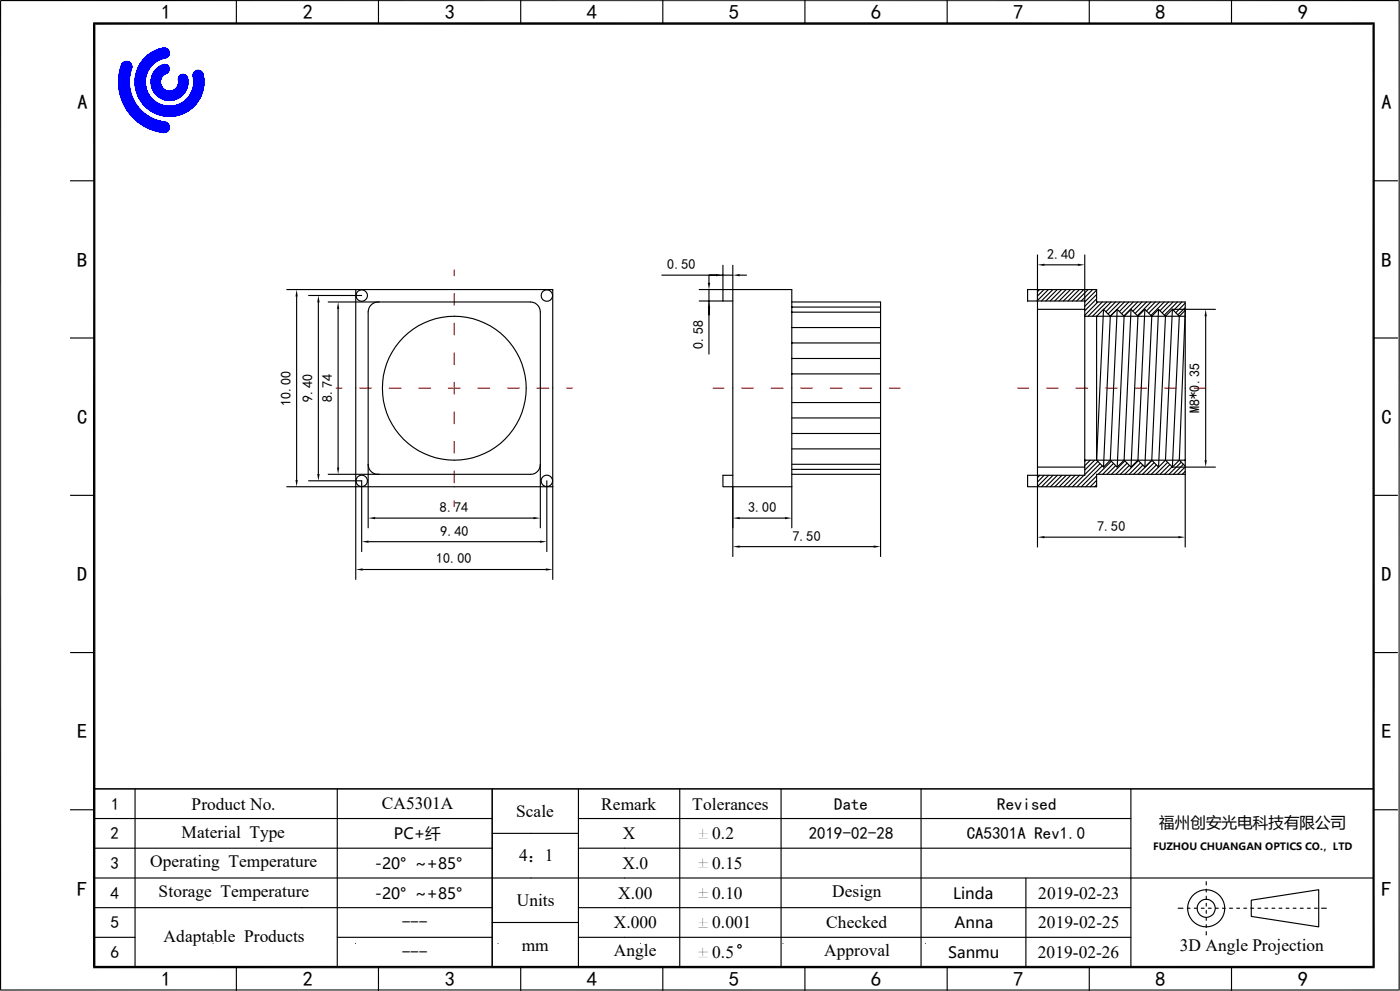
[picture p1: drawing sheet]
<svg xmlns="http://www.w3.org/2000/svg" width="420mm" height="297mm" viewBox="0 0 420 297" stroke-linecap="round" stroke-linejoin="round" font-family="sans-serif">
<defs><g id="words">
<g font-size="6.1">
<text x="48.4" y="5.7">1</text>
<text x="90.8" y="5.7">2</text>
<text x="133.4" y="5.7">3</text>
<text x="176" y="5.7">4</text>
<text x="218.8" y="5.7">5</text>
<text x="261.3" y="5.7">6</text>
<text x="303.9" y="5.7">7</text>
<text x="346.7" y="5.7">8</text>
<text x="389.4" y="5.7">9</text>
<text x="23.2" y="32.7">A</text>
<text x="414.4" y="32.7">A</text>
<text x="23.2" y="79.9">B</text>
<text x="414.4" y="79.9">B</text>
<text x="23.2" y="127">C</text>
<text x="414.4" y="127">C</text>
<text x="23.2" y="174.1">D</text>
<text x="414.4" y="174.1">D</text>
<text x="23.1" y="221.3">E</text>
<text x="414.4" y="221.3">E</text>
<text x="23.2" y="268.4">F</text>
<text x="414.4" y="268.4">F</text>
<text x="48.4" y="295.5">1</text>
<text x="90.8" y="295.5">2</text>
<text x="133.4" y="295.5">3</text>
<text x="176" y="295.5">4</text>
<text x="218.8" y="295.5">5</text>
<text x="261.3" y="295.5">6</text>
<text x="303.9" y="295.5">7</text>
<text x="346.7" y="295.5">8</text>
<text x="389.4" y="295.5">9</text>
</g>
<g font-size="5.2">
<text x="57.5" y="242.7">Product No.</text>
<text x="114.6" y="242.6">CA5301A</text>
<text x="154.9" y="244.9">Scale</text>
<text x="180.4" y="242.7">Remark</text>
<text x="207.7" y="242.7">Tolerances</text>
<text x="54.5" y="251">Material Type</text>
<text x="186.9" y="251.5">X</text>
<text x="213.7" y="251.5">0.2</text>
<text x="45" y="259.9">Operating Temperature</text>
<text x="155.7" y="258.2">4：1</text>
<text x="186.7" y="260.4">X.0</text>
<text x="213.7" y="260.4">0.15</text>
<text x="47.6" y="268.8">Storage Temperature</text>
<text x="185.4" y="269.3">X.00</text>
<text x="213.7" y="269.3">0.10</text>
<text x="249.6" y="268.8">Design</text>
<text x="311.5" y="269.3">2019-02-23</text>
<text x="155" y="271.6">Units</text>
<text x="184.1" y="278.2">X.000</text>
<text x="213.7" y="278.2">0.001</text>
<text x="247.9" y="278.3">Checked</text>
<text x="311.4" y="278.2">2019-02-25</text>
<text x="49.1" y="282.2">Adaptable Products</text>
<text x="156.5" y="284.9">mm</text>
<text x="184.1" y="286.6">Angle</text>
<text x="213.7" y="287.1">0.5</text>
<text x="247.3" y="286.6">Approval</text>
<text x="311.4" y="287.1">2019-02-26</text>
<text x="354" y="285.1">3D Angle Projection</text>
</g>
<g font-size="5.1">
<text x="33.4" y="242.6">1</text>
<text x="250.3" y="242.6">Date</text>
<text x="299.2" y="242.6">Revised</text>
<text x="33.2" y="251.5">2</text>
<text x="242.6" y="251.5">2019-02-28</text>
<text x="290" y="251.5">CA5301A Rev1.0</text>
<text x="33.1" y="260.4">3</text>
<text x="33.1" y="269.4">4</text>
<text x="33.2" y="278.2">5</text>
<text x="120.6" y="278.2">---</text>
<text x="33.1" y="287.1">6</text>
<text x="120.6" y="287.1">---</text>
</g>
<g font-size="4.7">
<text x="118.1" y="251.4">PC+纤</text>
<text x="347.8" y="248.2">福州创安光电科技有限公司</text>
<text x="112.6" y="260.4">-20° ~+85°</text>
<text x="112.6" y="269.3">-20° ~+85°</text>
<text x="285.9" y="269.4">Linda</text>
<text x="286.4" y="278.2">Anna</text>
<text x="284.4" y="287.1">Sanmu</text>
</g>
<g font-size="4.2">
<text x="314.1" y="77.6">2.40</text>
<text x="200.2" y="80.6">0.50</text>
<text x="210.9" y="104.5" transform="rotate(-90 210.9 104.5)">0.58</text>
<text x="87.2" y="121.8" transform="rotate(-90 87.2 121.8)">10.00</text>
<text x="93.7" y="120.5" transform="rotate(-90 93.7 120.5)">9.40</text>
<text x="99.6" y="120.6" transform="rotate(-90 99.6 120.6)">8.74</text>
<text x="359.9" y="123.7" transform="rotate(-90 359.9 123.7)">M8*0.35</text>
<text x="132" y="153.5">8.74</text>
<text x="224.4" y="153.5">3.00</text>
<text x="132.1" y="160.5">9.40</text>
<text x="329.1" y="159.2">7.50</text>
<text x="237.7" y="162.1">7.50</text>
<text x="130.9" y="168.9">10.00</text>
</g>
<text font-size="3" x="345.9" y="254.9">FUZHOU CHUANGAN OPTICS CO.，LTD</text>
</g></defs>
<g fill="none" stroke="#f00" stroke-width=".34">
<path d="M136.3 80.9v1.8M136.3 88v3.5M136.3 96.9v3.5M100.8 116.3h1.8M107.9 116.3h3.6M116.8 116.3h3.5M125.6 116.3h3.6M134.5 116.3h3.5M136.3 105.7v3.6M136.3 114.6v3.5M143.4 116.3h3.5M152.2 116.3h3.6"/>
<path d="M161.1 116.3h3.5M170 116.3h1.7M213.9 116.3h3.3M222.5 116.3h3.5M231.4 116.3h3.5M240.2 116.3h3.6M249.1 116.3h3.5M257.9 116.3h3.6M266.8 116.3h3.2M305.3 116.3h3.3M313.9 116.3h3.5M322.7 116.3h3.6"/>
<path d="M331.6 116.3h3.6M340.5 116.3h3.5M349.3 116.3h3.6M358.2 116.3h3.2M136.3 123.4v3.6M136.3 132.3v3.5M136.3 141.2v3.5M136.3 150v1.8"/>
</g>
<g fill="none" stroke="#000" stroke-width=".34">
<path d="M0 .2h419.9M.2 0v296.9M70.9 0v7.1M113.5 0v7.1M156.2 0v7.1M198.8 0v7.1M241.5 0v7.1M284.1 0v7.1M326.8 0v7.1M369.4 0v7.1M419.7 0v296.9M21.2 54.2h7.1"/>
<path d="M412.1 54.2h7M216.9 79.5v7.3h-7.1M219.8 79.5v87.3M311.2 76.4v87.6M313.3 79.4h10M325.4 76.4v66.1h-17.1v3.4h20.7v-3.7h26.6M86 86.8h20.7M89 88.9v54.9M92.6 88.6h15.9M95.5 90.6v51.5M98.5 90.5h15.3M101.4 92.6v47.5"/>
<path d="M198.5 82.5h18.4M212.7 82.7v2.1M212.7 90.2v15.9M212.7 86.8v3.4zM216.9 82.5h2.9zM216.9 90.2v-3.4h20.6v55.4h26.7v-51.7h-26.7M219.8 90.2h-10M221.9 82.5h2M237.5 92h26.7M237.5 93.6h26.7M237.5 98.2h26.7M311.2 92.7h14.2"/>
<path d="M311.9 86.8l-.7 .6M313.2 86.8l-2 1.9M314.5 86.8l-3.3 3.3M315.8 86.8l-3.4 3.4M317.2 86.8l-3.5 3.4M318.5 86.8l-3.5 3.4M319.8 86.8l-3.4 3.4M321.1 86.8l-3.4 3.4M322.5 86.8l-3.5 3.4M323.8 86.8l-3.4 3.4M325.1 86.8l-3.4 3.4M325.4 90.2h-17.1v-3.4h20.7v3.7h26.6v73.5"/>
<path d="M325.4 94.8h30.2M326.4 86.8l-3.4 3.4M327.8 86.8l-3.4 3.4M329 87l-3.6 3.5M329 88.3l-3.6 3.5M329 89.6l-3.6 3.5M329.4 90.5l-4 4M330.7 90.5l-4.3 4.3M331 92.7l-2 45.2M332 90.5l-4.3 4.3M333.1 94.8l-2.1 45.2M333.3 90.5l-2.2 2.3"/>
<path d="M334.6 90.5l-2.8 2.9M335.2 92.7l-2.1 45.2M336 90.5l-3.6 3.6M337.2 94.8l-2 45.2M337.3 90.5l-4.2 4.2M338.6 90.5l-2.8 2.8M339.3 92.7l-2.1 45.2M340 90.5l-3.5 3.5M341.3 90.5l-4.2 4.2M341.4 94.8l-2.1 45.2M342.6 90.5l-2.7 2.8M343.5 92.7l-2.1 45.2"/>
<path d="M344 90.5l-3.5 3.4M345.3 90.5l-4.1 4.1M345.5 94.8l-2 45.2M346.6 90.5l-2.7 2.7M347.6 92.7l-2.1 45.2M347.9 90.5l-3.3 3.4M349.2 90.5l-3.9 4M349.6 94.8l-2 45.2-2.2 2.2M350.6 90.5l-2.6 2.6M351.9 90.5l-3.2 3.3M353.2 90.5l-3.9 3.9M353.8 94.8l-2.1 45.2h12.9"/>
<path d="M354.5 90.5l-2.5 2.5M355.6 90.8l-2.9 2.9M355.6 92.2l-2.2 2.2M361.7 94.8v43.1M364.6 92.7h-12.9l-2.1 45.2M21.2 101.3h7.1M237.5 102.8h26.7M237.5 107.4h26.7M237.5 112.1h26.7M412.1 101.3h7M110.4 139.2a2.92 2.92 0 0 0 3 3M162.1 139.2a2.92 2.92 0 0 1-3 3h-60.6"/>
<path d="M237.5 139.1h26.7M237.5 134.5h26.7M237.5 129.9h26.7M237.5 125.3h26.7M237.5 120.7h26.7M311.2 140h14.2M325.4 137.9h30.2M325.8 137.9l-.4 .4M327.1 137.9l-1.7 1.7M328.4 137.9l-3 3M329 137.9l2 2.1 2.1-2.1 2.1 2.1 2-2.1 2.1 2.1 2.1-2.1 2.1 2.1 2-2.1 2.1 2.1 2-2.1 2.1 2.1 2.1-2.1 1.8 1.8M329.4 138.3l-4 3.9"/>
<path d="M330 139l-6.9 6.9M330.7 139.6l-6.3 6.3M333.4 138.2l-4 4M334.1 138.9l-3.3 3.3M334.7 139.5l-2.6 2.7M337.4 138.1l-4 4.1M338.1 138.8l-3.3 3.4M338.8 139.5l-2.7 2.7M341.5 138l-4.1 4.2M342.2 138.7l-3.4 3.5M342.9 139.4l-2.8 2.8M345.6 138l-4.2 4.2"/>
<path d="M346.2 138.6l-3.5 3.6M346.9 139.3l-2.9 2.9M350.3 138.6l-3.6 3.6M350.9 139.2l-2.9 3M351.6 139.9l-2.3 2.3M353.8 137.9l1.8-44.9-1.8 1.8-2.1-2.1-2.1 2.1-2-2.1-2.1 2.1-2-2.1-2.1 2.1-2.1-2.1-2.1 2.1-2-2.1-2.1 2.1-2.1-2.1-2 2.1v43.1M354.4 138.5l-3.7 3.7M355 139.1l-3 3.1M355.6 140l-2.3 2.2M21.2 148.5h7.1M86 145.9h79.8M92.6 144.1h15.9v21.2"/>
<path d="M110.4 158.2v-64.7a2.98 2.98 0 0 1 3-3h45.7a3 3 0 0 1 3 3v64.7M112.5 155.3h47.5M164 144.1v21.2M219.8 142.5h-2.9v3.4h20.6M221.9 155.3h13.6M237.5 142.2v16M237.5 140.7h26.7M264.2 142.2v24.6M311.9 142.5l-.7 .6M313.2 142.5l-2 2M314.6 142.5l-3.4 3.3M315.9 142.5l-3.4 3.4"/>
<path d="M317.2 142.5l-3.4 3.4M318.6 142.5l-3.5 3.4M319.9 142.5l-3.5 3.4M321.2 142.5l-3.4 3.4M322.5 142.5l-3.4 3.4M323.8 142.5l-3.4 3.4M325.2 142.5l-3.5 3.4M329 142.7l-3.3 3.2M329 144l-1.9 1.9M329 145.3l-.6 .6M355.6 141.3l-.9 .9M412.1 148.5h7"/>
<path d="M106.7 173.7v-86.9h59.1v86.9M108.8 170.7h54.9M110.6 162.3h51.4M221.9 163.8h40.2M313.3 161h40.2M21.2 195.6h7.1M412.1 195.6h7M40.5 236.4v53.4M101.2 236.4v53.4M147.7 236.4h264.4v53.4h-264.4zM173.5 236.4v53.4M203.9 236.4v53.4"/>
<path d="M234.3 236.4v53.4M276.3 236.4v53.4zM339.3 236.4v53.4M21.2 242.7h7.1M28.3 245.3h119.4M28.3 254.2h119.4M147.7 249.8h25.8M173.5 245.3h165.8M173.5 254.2h165.8M412.1 242.7h7M28.3 263.1h383.8M28.3 272h119.4"/>
<path d="M147.7 276.5h25.8M173.5 272h165.8M307.8 263.1v26.7M353.4 272.2h1.5M356.2 272.2h.8M358.3 272.2h.8M360.4 272.2h.8M361.9 266.5v.8M361.9 268.6v.9M361.9 270.7v.9M361.9 272.9v.8M361.9 275v.8"/>
<path d="M361.9 277.1v.9M361.9 279.2v1M361.9 264.2v1M362.5 272.2h.8M364.6 272.2h.9M366.7 272.2h.9M368.9 272.2h.8M371 272.2h.9M373.1 272.2h.9M375.2 272.2h.9M375.4 269.8l20.2-3.1v11.1l-20.2-3.1zM377.4 272.2h.8"/>
<path d="M379.5 272.2h.8M381.6 272.2h.8M383.7 272.2h.9M385.8 272.2h.9M387.9 272.2h.9M390.1 272.2h.8M392.2 272.2h.9M394.3 272.2h.9M396.5 272.2h1.4M0 296.7h419.9M28.3 280.9h12.2M70.9 289.8v7.1"/>
<path d="M101.2 280.9h46.5M113.5 289.8v7.1M147.7 289.8h-119.4v-53.4h119.4v53.4h264.4M156.2 289.8v7.1M173.5 280.9h165.8M198.8 289.8v7.1M241.5 289.8v7.1M284.1 289.8v7.1M326.8 289.8v7.1M369.4 289.8v7.1"/>
<circle cx="108.5" cy="88.6" r="1.72"/>
<circle cx="164.1" cy="88.6" r="1.72"/>
<circle cx="136.3" cy="116.3" r="21.6"/>
<circle cx="108.5" cy="144.1" r="1.72"/>
<circle cx="164.1" cy="144.1" r="1.72"/>
<circle cx="361.9" cy="272.2" r="5.6"/>
<circle cx="361.9" cy="272.2" r="2.71"/>
<circle cx="221.8" cy="283.6" r=".54"/>
</g>
<g fill="#000">
<path d="M27.9 6.7l.7 282.8-.7 .7zM27.9 6.7l.7 .7v282.1zM28.6 7.4l383.8-.7-.7 .7zM27.9 6.7h384.5l-383.8 .7zM311.2 79.4l2.1-.4v.7zM323.3 79l2.1 .4-2.1 .3zM89 86.8l.3 2.1h-.7zM95.5 88.6l.4 2h-.7zM101.4 90.5l.4 2.1h-.7zM212.3 84.8h.8l-.4 2zM212.7 90.2l.4 2.1h-.8zM214.8 82.1l2.1 .4-2.1 .3z"/>
<path d="M219.8 82.5l2.1-.4v.7zM361.7 92.7l.3 2.1h-.6zM361.4 137.9h.6l-.3 2.1zM88.6 143.8h.7l-.3 2.1zM95.2 142.1h.7l-.4 2zM101.1 140.1h.7l-.4 2.1zM110.4 155.3l2.1-.4v.7zM160 154.9l2.1 .4-2.1 .3zM219.8 155.3l2.1-.4v.7zM235.5 154.9l2 .4-2 .3zM106.7 170.7l2.1-.4v.7zM108.5 162.3l2.1-.3v.7z"/>
<path d="M162 162l2 .3-2 .4zM163.7 170.3l2.1 .4-2.1 .3zM219.8 163.8l2.1-.3v.7zM262.1 163.5l2.1 .3-2.1 .4zM311.2 161l2.1-.3v.6zM353.5 160.7l2.1 .3-2.1 .3zM27.9 290.2l383.8-.7 .7 .7zM28.6 289.5h383.1l-383.8 .7zM411.7 7.4l.7 282.8-.7-.7zM412.4 6.7v283.5l-.7-282.8z"/>
</g>
<g fill="none" stroke="#000" stroke-width=".3">
<path d="M28.3 7.1h383.8v229.3h-383.8zM21.2 54.2h.1M419.1 54.2h.1M21.2 101.3h.1M419.1 101.3h.1M21.2 148.4h.1M419.1 148.5h.1M21.2 195.6h.1M419.1 195.6h.1M28.3 236.4h.1M21.2 242.7h.1M28.3 245.3h.1"/>
<path d="M28.3 254.2h.1M159.3 249.8h.1M173.5 253h.1M187.4 245.3h.1M187.4 254.2h.1M209.5 249.7h2.8M209.5 251.2h2.8M209.5 258.6h2.8M210.9 248.4v2.5M210.9 257.3v2.5M412.1 254h.1M419.1 242.7h.1"/>
<path d="M28.3 263.1h.1M28.3 272h.1M159.3 263.1h.1M159.3 276.5h.1M173.5 277.6h.1M187.4 263.1h.1M187.4 272h.1M209.5 276.4h2.8M209.5 260.1h2.8M209.5 267.5h2.8M209.5 269h2.8M209.5 277.9h2.8"/>
<path d="M210.9 266.2v2.5M210.9 275.1v2.5M28.3 280.9h.1M63.9 282.7h.1M106.6 282.7h.1M149.4 282.7h.1M187.4 280.9h.1M192.1 282.7h.1M209.5 285.3h2.8M209.5 286.8h2.8M210.9 284v2.5M234.9 282.7h.1"/>
<path d="M277.6 282.7h.1M363.1 282.7h.1"/>
</g>
<path d="M36.7 19.1a1.56 1.56 0 0 1 2-.5 1.56 1.56 0 0 1 .7 1.9 12.2 12.2 0 0 0 10.5 16.2 1.58 1.58 0 0 1 .8 1.9 1.58 1.58 0 0 1-1.7 1.1 15.2 15.2 0 0 1-12.3-20.6zM43.6 17.3a8.2 8.2 0 0 1 6.4-2.7 1.49 1.49 0 0 1 .8 1.5 1.49 1.49 0 0 1-1.3 1.3 7.3 7.3 0 0 0-5.7 8.8 7.3 7.3 0 0 0 9 5.5 7.3 7.3 0 0 0 5.2-9.2 1.48 1.48 0 0 1 1.3-1.4 1.48 1.48 0 0 1 1.6 1.2 10.3 10.3 0 0 1-12.9 12.2 10.3 10.3 0 0 1-4.4-17.2zM47.2 20.4a2.53 2.53 0 0 1 2.9-.8 1.5 1.5 0 0 1 .6 1.6 1.5 1.5 0 0 1-1.4 1.1 2.8 2.8 0 0 0-.8 3.7 2.8 2.8 0 0 0 3.7 1.1 2.8 2.8 0 0 0 1.4-3.6 1.35 1.35 0 0 1 1.2-1.2 1.35 1.35 0 0 1 1.4 1.1 5.5 5.5 0 0 1-7.1 6.4 5.5 5.5 0 0 1-1.9-9.4z" fill="none" stroke="#00f" stroke-width=".42"/>
<g fill="#00f">
<path d="M49 14.4h.5z"/>
<path d="M49 14.4h.6z"/>
<path d="M48.7 14.5h1.1z"/>
<path d="M49 14.4l.8 .1z"/>
<path d="M48.2 14.6h1.9z"/>
<path d="M48.7 14.5l1.4 .1z"/>
</g>
<g fill="none" stroke="#00f" stroke-width=".3">
<path d="M43.3 17.5h6M43.4 17.4h6.1M43.5 17.3h6.3M43.6 17.2h6.5M43.7 17.1h6.6M43.9 16.9h6.6M44.1 16.7h6.5M44.4 16.4h6.3M44.4 16.6h6.2M44.7 16.2h6.1M45.1 15.9h5.7M45.4 15.8h5.4"/>
<path d="M45.5 15.6h5.3M46 15.4h4.7M46.5 15.2h4.1M46.6 15.1h4M47.1 14.9h3.4M47.6 14.8h2.7M47.8 14.7h2.4"/>
</g>
<path d="M42.9 17.9h5.6" fill="none" stroke="#00f" stroke-width=".42"/>
<path d="M42.6 18.2h4.9" fill="none" stroke="#00f" stroke-width=".34"/>
<g fill="#00f">
<path d="M37.8 18.5h.3z"/>
<path d="M37.6 18.5h.8z"/>
<path d="M37.8 18.5h.6z"/>
<path d="M37.5 18.5h.9z"/>
<path d="M37.3 18.6h1.3z"/>
<path d="M37.5 18.5l1.1 .1z"/>
<path d="M37.2 18.6h1.5z"/>
<path d="M37.3 18.6h1.4z"/>
</g>
<path d="M42.5 18.5h4.4" fill="none" stroke="#00f" stroke-width=".3"/>
<g fill="#00f">
<path d="M37.1 18.7h1.8z"/>
<path d="M37.2 18.6l1.7 .1z"/>
<path d="M37 18.8h1.9z"/>
<path d="M37.1 18.7l1.8 .1z"/>
</g>
<path d="M36.6 19.2h2.7M36.7 19h2.6M36.8 18.9h2.4M36.8 18.8h2.3" fill="none" stroke="#00f" stroke-width=".3"/>
<g fill="#00f">
<path d="M42.5 18.6l3.2 .7h-3.7z"/>
<path d="M42.5 18.6h4.1l-.9 .7z"/>
<path d="M49.1 19.3h.5z"/>
<path d="M49.4 19.3h.2z"/>
<path d="M49.1 19.3h.6z"/>
</g>
<path d="M36.5 19.3h2.9" fill="none" stroke="#00f" stroke-width=".3"/>
<g fill="#00f">
<path d="M48.9 19.4h1z"/>
<path d="M49.1 19.3l.8 .1z"/>
</g>
<path d="M36.5 19.4h2.9M41.9 19.4h3.8" fill="none" stroke="#00f" stroke-width=".3"/>
<g fill="#00f">
<path d="M48.6 19.5h1.5z"/>
<path d="M48.9 19.4l1.2 .1z"/>
</g>
<path d="M36.4 19.6h3.1" fill="none" stroke="#00f" stroke-width=".3"/>
<g fill="#00f">
<path d="M48.3 19.7l.3-.2 1.7 .2z"/>
<path d="M48.6 19.5h1.5l.2 .2z"/>
</g>
<path d="M36.3 19.8h3.2M47.7 20h2.9M48 19.8h2.5M48 19.7h2.4" fill="none" stroke="#00f" stroke-width=".3"/>
<g fill="#00f">
<path d="M41.9 19.5l3.1 .7h-3.4z"/>
<path d="M41.9 19.5h3.7l-.6 .7z"/>
</g>
<path d="M36.2 20.4h3.3M36.2 20.1h3.3M47.1 20.5h3.7M47.3 20.3h3.4M47.3 20.2h3.4" fill="none" stroke="#00f" stroke-width=".3"/>
<g fill="#00f">
<path d="M41.6 20.2l3.1 .5h-3.4z"/>
<path d="M41.6 20.2h3.4l-.3 .5z"/>
</g>
<path d="M46.6 21h4.1M46.7 20.9h4.1M46.8 20.7h4" fill="none" stroke="#00f" stroke-width=".3"/>
<path d="M36.1 20.7h3.3M41.2 20.8h3.5" fill="none" stroke="#00f" stroke-width=".38"/>
<g fill="#00f">
<path d="M59.2 21.1h.5z"/>
<path d="M59.1 21.1h.6z"/>
<path d="M58.9 21.2h1.1z"/>
<path d="M59.1 21.1l.9 .1z"/>
<path d="M58.8 21.3h1.2z"/>
<path d="M58.9 21.2l1.1 .1z"/>
</g>
<path d="M46.4 21.2h4.3" fill="none" stroke="#00f" stroke-width=".3"/>
<g fill="#00f">
<path d="M58.7 21.3h1.5z"/>
<path d="M58.8 21.3h1.4z"/>
<path d="M58.6 21.4h1.7z"/>
<path d="M58.7 21.3l1.6 .1z"/>
</g>
<path d="M58.4 21.4h2.1" fill="none" stroke="#00f" stroke-width=".3"/>
<path d="M58.6 21.4l1.9 .1z" fill="#00f"/>
<path d="M46.1 21.7h4.2M46.1 21.6h4.4M46.3 21.4h4.3M58.2 21.8h2.5M58.2 21.7h2.5M58.3 21.5h2.2" fill="none" stroke="#00f" stroke-width=".3"/>
<g fill="#00f">
<path d="M36.1 20.9l3 .9h-3.2z"/>
<path d="M36.1 20.9h3.2l-.2 .9z"/>
</g>
<path d="M46.1 21.8h4.1" fill="none" stroke="#00f" stroke-width=".3"/>
<g fill="#00f">
<path d="M41.2 21l2.9 .8h-3.2z"/>
<path d="M41.2 21h3.2l-.3 .8z"/>
</g>
<path d="M40.9 21.9h3.2M45.9 22.1h4M46 21.9h4.1M58 22.2h2.9M58 22h2.8M58.1 21.9h2.7" fill="none" stroke="#00f" stroke-width=".3"/>
<path d="M54.7 22.3h.3z" fill="#00f"/>
<path d="M58 22.3h2.9" fill="none" stroke="#00f" stroke-width=".3"/>
<g fill="#00f">
<path d="M54.6 22.4h.6z"/>
<path d="M54.7 22.3l.5 .1z"/>
<path d="M54.5 22.4h.8z"/>
<path d="M54.6 22.4h.7z"/>
<path d="M35.9 21.8l3 .6h-3.1z"/>
<path d="M35.9 21.8h3.2l-.2 .6z"/>
<path d="M54.4 22.4h1.1z"/>
<path d="M54.5 22.4h1z"/>
<path d="M54.2 22.5h1.3z"/>
<path d="M54.4 22.4l1.1 .1z"/>
</g>
<path d="M45.8 22.4h3.6" fill="none" stroke="#00f" stroke-width=".34"/>
<g fill="#00f">
<path d="M54.1 22.6h1.6z"/>
<path d="M54.2 22.5l1.5 .1z"/>
</g>
<path d="M45.7 22.6h3.3" fill="none" stroke="#00f" stroke-width=".3"/>
<g fill="#00f">
<path d="M54 22.6h1.8z"/>
<path d="M54.1 22.6h1.7z"/>
</g>
<path d="M58 22.5h3" fill="none" stroke="#00f" stroke-width=".3"/>
<g fill="#00f">
<path d="M54 22.6l1.9 .1h-2z"/>
<path d="M54 22.6l1.9 .1z"/>
</g>
<path d="M53.8 22.8h2.1" fill="none" stroke="#00f" stroke-width=".3"/>
<path d="M53.9 22.7l2 .1z" fill="#00f"/>
<path d="M45.6 22.8h3.3M53.7 22.9h2.3M53.8 22.8h2.2M58 22.8h3" fill="none" stroke="#00f" stroke-width=".3"/>
<g fill="#00f">
<path d="M40.9 22.1l2.8 1h-3.1z"/>
<path d="M40.9 22.1h3.1l-.3 1z"/>
</g>
<path d="M40.6 23.1h3.1M53.6 23.1h2.5" fill="none" stroke="#00f" stroke-width=".3"/>
<g fill="#00f">
<path d="M35.8 22.4l3 .8h-3.1z"/>
<path d="M35.8 22.4h3.1l-.1 .8z"/>
</g>
<path d="M53.6 23.2h2.6" fill="none" stroke="#00f" stroke-width=".3"/>
<g fill="#00f">
<path d="M45.6 22.9l2.7 .5h-2.8z"/>
<path d="M45.6 22.9h3l-.3 .5z"/>
</g>
<path d="M45.5 23.4h2.8M53.6 23.3h2.6M53.6 23.4h2.6" fill="none" stroke="#00f" stroke-width=".3"/>
<g fill="#00f">
<path d="M58 22.9l3.1 .6h-3z"/>
<path d="M58 22.9h3l.1 .6z"/>
</g>
<path d="M53.5 23.6h2.8" fill="none" stroke="#00f" stroke-width=".3"/>
<path d="M45.4 23.7h2.9" fill="none" stroke="#00f" stroke-width=".38"/>
<g fill="#00f">
<path d="M35.7 23.2l3.1 .7h-3.2z"/>
<path d="M35.7 23.2h3.1v.7z"/>
</g>
<path d="M53.5 23.8h2.8" fill="none" stroke="#00f" stroke-width=".3"/>
<g fill="#00f">
<path d="M58.1 23.5l3 .5h-3z"/>
<path d="M58.1 23.5h3v.5z"/>
<path d="M40.6 23.1l3 1.1h-3z"/>
<path d="M40.6 23.1h3.1l-.1 1.1z"/>
</g>
<path d="M53.6 24.1h2.7" fill="none" stroke="#00f" stroke-width=".34"/>
<g fill="#00f">
<path d="M45.4 23.9l2.7 .5h-2.8z"/>
<path d="M45.4 23.9h2.8l-.1 .5z"/>
</g>
<path d="M40.6 24.3h3M45.3 24.4h2.8M53.6 24.4h2.7" fill="none" stroke="#00f" stroke-width=".3"/>
<g fill="#00f">
<path d="M35.6 23.9l3.1 .6h-3.1z"/>
<path d="M35.6 23.9h3.2l-.1 .6z"/>
<path d="M58.1 24l3 .8h-2.9z"/>
<path d="M58.1 24h3v.8z"/>
<path d="M45.3 24.4l2.8 .5h-2.7z"/>
<path d="M45.3 24.4h2.8v.5z"/>
<path d="M53.6 24.5l2.7 .5h-2.7z"/>
<path d="M53.6 24.5h2.7v.5z"/>
</g>
<path d="M53.5 25.1h2.8M58.2 25h2.9" fill="none" stroke="#00f" stroke-width=".3"/>
<g fill="#00f">
<path d="M40.6 24.4l3 .9h-3z"/>
<path d="M40.6 24.4h3v.9z"/>
<path d="M45.4 24.9l2.8 .5h-2.8z"/>
<path d="M45.4 24.9h2.7l.1 .5z"/>
</g>
<path d="M45.4 25.4h2.8" fill="none" stroke="#00f" stroke-width=".3"/>
<g fill="#00f">
<path d="M35.6 24.5l3.2 .9h-3.2z"/>
<path d="M35.6 24.5h3.1l.1 .9z"/>
</g>
<path d="M53.5 25.4h2.8" fill="none" stroke="#00f" stroke-width=".3"/>
<path d="M35.6 25.7h3.2M40.6 25.5h3" fill="none" stroke="#00f" stroke-width=".42"/>
<g fill="#00f">
<path d="M45.4 25.4l3 .5h-2.9z"/>
<path d="M45.4 25.4h2.8l.2 .5z"/>
<path d="M53.5 25.5l2.6 .5h-2.9z"/>
<path d="M53.5 25.5h2.8l-.2 .5z"/>
<path d="M58.2 25.1l2.8 1h-3z"/>
<path d="M58.2 25.1h2.9l-.1 1z"/>
</g>
<path d="M53.1 26.1h3M58 26.1h3" fill="none" stroke="#00f" stroke-width=".3"/>
<path d="M45.5 26.1h3.2" fill="none" stroke="#00f" stroke-width=".34"/>
<g fill="#00f">
<path d="M40.6 25.7l3.1 .6h-3z"/>
<path d="M40.6 25.7h3l.1 .6z"/>
</g>
<path d="M45.6 26.3h3.1M52.9 26.3h3.2" fill="none" stroke="#00f" stroke-width=".3"/>
<path d="M45.6 26.5h3.5M52.5 26.6h3.5" fill="none" stroke="#00f" stroke-width=".38"/>
<g fill="#00f">
<path d="M35.7 25.9l3.3 1.1h-3.2z"/>
<path d="M35.7 25.9h3.1l.2 1.1z"/>
<path d="M40.7 26.3l3.2 .7h-3z"/>
<path d="M40.7 26.3h3l.2 .7z"/>
</g>
<path d="M35.8 27.1h3.2M45.8 26.9h3.7M45.9 27.1h3.9M46 27.2h4M52.1 27h3.7M52.2 26.9h3.7" fill="none" stroke="#00f" stroke-width=".3"/>
<g fill="#00f">
<path d="M58 26.2l2.8 1h-3.1z"/>
<path d="M58 26.2h3l-.2 1z"/>
</g>
<path d="M46 27.3h9.6M51.6 27.1h4.2M57.6 27.3h3.2" fill="none" stroke="#00f" stroke-width=".3"/>
<path d="M40.9 27.2h3.2" fill="none" stroke="#00f" stroke-width=".38"/>
<g fill="#00f">
<path d="M46.1 27.3l9.2 .5h-8.9z"/>
<path d="M46.1 27.3h9.5l-.3 .5z"/>
</g>
<path d="M46.4 27.9h8.9" fill="none" stroke="#00f" stroke-width=".3"/>
<g fill="#00f">
<path d="M57.6 27.3l2.9 .9h-3.3z"/>
<path d="M57.6 27.3h3.1l-.2 .9z"/>
<path d="M40.9 27.3l3.6 .9h-3.3z"/>
<path d="M40.9 27.3h3.2l.4 .9z"/>
</g>
<path d="M41.2 28.3h3.4" fill="none" stroke="#00f" stroke-width=".3"/>
<g fill="#00f">
<path d="M35.9 27.2l3.5 1.2h-3.3z"/>
<path d="M35.9 27.2h3.1l.4 1.2z"/>
</g>
<path d="M36.1 28.5h3.3" fill="none" stroke="#00f" stroke-width=".3"/>
<g fill="#00f">
<path d="M46.5 27.9l8.2 .6h-7.7z"/>
<path d="M46.5 27.9h8.7l-.5 .6z"/>
</g>
<path d="M56.9 28.4h3.6" fill="none" stroke="#00f" stroke-width=".38"/>
<path d="M47 28.5h7.7" fill="none" stroke="#00f" stroke-width=".3"/>
<g fill="#00f">
<path d="M56.9 28.6l3.2 .5h-3.5z"/>
<path d="M56.9 28.6h3.4l-.2 .5z"/>
<path d="M47.1 28.6l6.9 .5h-6.2z"/>
<path d="M47.1 28.6h7.5l-.6 .5z"/>
</g>
<path d="M47.8 29.1h6.2" fill="none" stroke="#00f" stroke-width=".3"/>
<g fill="#00f">
<path d="M41.3 28.3l3.9 .9h-3.5z"/>
<path d="M41.3 28.3h3.3l.6 .9z"/>
</g>
<path d="M41.7 29.3h3.6M48.6 29.6h4.6" fill="none" stroke="#00f" stroke-width=".3"/>
<path d="M47.8 29.4h6" fill="none" stroke="#00f" stroke-width=".38"/>
<g fill="#00f">
<path d="M56.6 29.1l3.2 .6h-3.8z"/>
<path d="M56.6 29.1h3.5l-.3 .6z"/>
<path d="M36.2 28.5l3.7 1.3h-3.4z"/>
<path d="M36.2 28.5h3.2l.5 1.3z"/>
</g>
<path d="M36.5 29.8h3.5M48.6 29.7h4.4M49.4 29.9h2.9M55.9 29.8h3.9" fill="none" stroke="#00f" stroke-width=".3"/>
<g fill="#00f">
<path d="M41.7 29.4l4.3 .6h-3.9z"/>
<path d="M41.7 29.4h3.6l.7 .6z"/>
<path d="M50.4 30.1h1z"/>
<path d="M49.5 29.9l1.9 .2z"/>
</g>
<path d="M49.5 30h2.6" fill="none" stroke="#00f" stroke-width=".3"/>
<g fill="#00f">
<path d="M42.1 30l4.5 .5h-4.2z"/>
<path d="M42.1 30h3.9l.6 .5z"/>
<path d="M55 30.6l.9-.7 3.3 .7z"/>
<path d="M55.9 29.9h3.7l-.4 .7z"/>
</g>
<path d="M42.4 30.6h4.4M54.6 30.7h4.6" fill="none" stroke="#00f" stroke-width=".3"/>
<g fill="#00f">
<path d="M36.6 29.9l4 1h-3.6z"/>
<path d="M36.6 29.9h3.4l.6 1z"/>
</g>
<path d="M54.1 31h5" fill="none" stroke="#00f" stroke-width=".3"/>
<g fill="#00f">
<path d="M42.6 30.6l5.2 .6h-4.8z"/>
<path d="M42.6 30.6h4.2l1 .6z"/>
</g>
<path d="M37 31.1h3.8" fill="none" stroke="#00f" stroke-width=".34"/>
<path d="M43 31.3h5.5M43.2 31.5h5.6M43.3 31.7h6.5M52 31.7h6.4M58.2 31.8h-14.6" fill="none" stroke="#00f" stroke-width=".3"/>
<path d="M53.1 31.3h5.7" fill="none" stroke="#00f" stroke-width=".42"/>
<g fill="#00f">
<path d="M37.2 31.3l4.1 .7h-3.7z"/>
<path d="M37.2 31.3h3.6l.5 .7z"/>
<path d="M43.6 31.9l13.9 .5h-13.3z"/>
<path d="M43.6 31.9h14.5l-.6 .5z"/>
<path d="M37.6 32l4.2 .6h-3.9z"/>
<path d="M37.6 32h3.7l.5 .6z"/>
</g>
<path d="M44.2 32.5h13.3" fill="none" stroke="#00f" stroke-width=".3"/>
<g fill="#00f">
<path d="M37.9 32.6l4.3 .5h-4z"/>
<path d="M37.9 32.6h3.9l.4 .5z"/>
<path d="M44.5 32.6l12 .5h-11.3z"/>
<path d="M44.5 32.6h12.7l-.7 .5z"/>
</g>
<path d="M45.2 33.3h11.3" fill="none" stroke="#00f" stroke-width=".3"/>
<path d="M45.6 33.6h10.6" fill="none" stroke="#00f" stroke-width=".42"/>
<g fill="#00f">
<path d="M38.2 33.1l4.9 .7h-4.3z"/>
<path d="M38.2 33.1h4l.9 .7z"/>
</g>
<path d="M38.8 33.9h4.4M46.3 33.9h9.1M47.5 34.4h6.7M47.9 34.5h5.9M48.7 34.7h4.2" fill="none" stroke="#00f" stroke-width=".3"/>
<path d="M46.7 34.1h8.3" fill="none" stroke="#00f" stroke-width=".34"/>
<g fill="#00f">
<path d="M38.9 34l5.4 .8h-4.8z"/>
<path d="M38.9 34h4.3l1.1 .8z"/>
<path d="M50 34.8h1.5z"/>
</g>
<path d="M39.5 34.9h5.2M49.2 34.8h3.4" fill="none" stroke="#00f" stroke-width=".3"/>
<path d="M39.8 35.2h5.7" fill="none" stroke="#00f" stroke-width=".42"/>
<g fill="#00f">
<path d="M40.2 35.4l6.6 .6h-6z"/>
<path d="M40.2 35.4h5.3l1.3 .6z"/>
</g>
<g fill="none" stroke="#00f" stroke-width=".3">
<path d="M40.8 36h6.3M40.9 36.2h7.2M41.2 36.5h8.2M41.5 36.6h8.2M41.6 36.7h8.4M41.7 36.8h8.5M42 37h8.3M42 37.1h8.4M42.2 37.2h8.4M42.6 37.5h8.1M43 37.7h7.8M43.3 37.8h7.5"/>
<path d="M43.5 38h7.3M44.1 38.3h6.7M44.6 38.5h6.2M44.7 38.6h6.1M45.3 38.9h5.4M46 39h4.5M46.1 39.1h4.4M46.8 39.3h3.5M47.5 39.4h2.6M47.5 39.5h2.6"/>
</g>
<g fill="#00f">
<path d="M48.3 39.5l1.3 .2z"/>
<path d="M48.3 39.5h1.6z"/>
<path d="M49 39.7h.4z"/>
<path d="M48.8 39.7h.6z"/>
<path d="M48.8 39.7h.8z"/>
</g>
<g fill="none" stroke="#00f" stroke-width=".34">
<path d="M36.3 19.9h.1M36.4 19.8h.1M36.4 19.9v.2M36.4 19.6h.1M36.4 19.7h.1M36.4 20v.1M36.5 19.6h.2M36.5 19.7h.2M36.5 19.7l.2 .1M36.5 20h.2M36.5 19.3h.2M36.6 19.3h.1"/>
<path d="M36.6 19.2h.1M36.6 19.9v.2M36.6 19.4v.4M36.6 19.2v.1M36.7 19.1h.1M36.7 19.9v.2M36.7 19.4v.4M36.7 19.2v.1M36.7 19.4h-.2v.2M36.7 19.5l-.2 .1M36.7 19.6h-.3M36.7 19.9h-.2v.2h.2"/>
<path d="M36.8 19.9l.1 .2zM36.8 19.6v-.2l.1 .2M36.8 19.1h.1M36.8 19.2h.1M36.8 19.3h.1M36.8 19.5h.1M36.8 19.6h.1M36.8 19.7h.1M36.8 20h.1M36.9 18.9v.3M36.9 18.9h.1M36.9 19l-.2 .2"/>
<path d="M36.9 19l-.1 .2M37 18.8h.2M37 18.9h.2M37 19h.2M37 19.1h.2M37 19.2h.2M37 19.3h.2M37 19.6v-.2h.2v.2M37 19.5h.2M37 19.6h.2M37 19.7h.2M37 20h.2"/>
<path d="M37 18.9v.3M37 18.8h.1M37 18.8v.1M37.1 19.9v.2M37.1 19.4v.4M37.1 18.7v.6M37.2 18.9v.3M37.2 18.6v.2M37.2 18.7h.2M37.2 18.8v.1M37.3 19.9v.2zM37.3 19.6v-.2v.2"/>
<path d="M37.3 18.9v.3M37.3 18.8h.1M37.3 18.9h.1M37.3 19h.1M37.3 19.1h.1M37.3 19.2h.1M37.3 19.3h.1M37.3 19.5h.1M37.3 19.6h.1M37.3 19.7h.1M37.3 20h.1M37.3 18.8v.1"/>
<path d="M37.3 18.5v.3M37.4 18.6l-.1 .2M37.4 18.6h.3M37.4 18.7h.3M37.4 18.8h.3M37.4 18.9h.3M37.4 19h.3M37.4 19.1h.3M37.4 19.2h.3M37.4 19.3h.3M37.4 19.2h.2M37.4 19.6v-.2h.3l-.1 .2"/>
<path d="M37.4 19.5h.3M37.4 19.6h.3M37.4 19.7h.3M37.4 19.7h.2M37.4 20h.3M37.4 18.9v.3M37.4 18.5v.3M37.4 18.8v.1M37.5 19.9v.2M37.5 19.4v.4M37.5 18.5v.8M37.5 18.5h.1"/>
<path d="M37.6 18.9v.3M37.6 18.5v.3M37.6 18.5h.1M37.6 18.8v.1M37.7 18.5l-.2 .1v.7M37.7 18.6h.3a.5 .5 0 0 1 .7 .1 .5 .5 0 0 1 0 .6M37.7 18.7h1.1v.6M37.7 18.8h1.2M37.7 19h1.5M37.7 19l1.5 .1M37.7 19.1h1.5l.2 .2M37.7 19.3h1.5"/>
<path d="M37.7 19.5h1.5M37.7 19.6h1.5M37.7 19.7h1.5M37.7 20h1.5M37.7 18.9v.3M37.7 18.5v.3M37.7 18.5h.1M37.7 18.8h.1M37.7 18.9h.1M37.7 19.2h.1M37.7 19.2l.1 .1M37.7 19.6h.1"/>
<path d="M37.7 19.7l.1 .1M37.7 18.8v.1M37.8 19.9v.2M37.8 19.4v.4M37.8 18.5v.8M37.8 19.4l-.1 .2M37.9 18.5h.2M37.9 18.8h.2M37.9 18.9h.2M37.9 19.2h.2M37.9 19.3h.2M37.9 19.4h.2"/>
<path d="M37.9 19.6h.2M37.9 19.8h.2M37.9 19.9h.2M37.9 19.9v.2M37.9 19.4v.2M37.9 18.9v.3M37.9 18.5v.3M37.9 18.5h.1M37.9 18.8v.1M37.9 19.2v.1M37.9 19.7v.1M37.9 19.4v.4"/>
<path d="M37.9 18.5v.8M38 19.9v.2M38 19.4v.4M38 18.5v.8M38.1 19.9v.2M38.1 19.4v.4M38.1 18.5v.8M38.2 19.9v.2M38.2 19.4v.2M38.2 18.9v.3M38.2 18.5v.3M38.2 18.5h.1"/>
<path d="M38.2 18.8h.1M38.2 18.9h.1M38.2 19.2h.1M38.2 19.3h.1M38.2 19.4h.1M38.2 19.6h.1M38.2 19.8h.1M38.2 19.9h.1M38.2 18.8v.1M38.2 19.2v.1M38.2 19.7v.1M38.3 19.9v.2"/>
<path d="M38.3 19.4v.4M38.3 18.5v.8M38.4 18.5h.1M38.4 18.8h.1M38.4 18.9h.1M38.4 19.2h.1M38.4 19.3h.1M38.4 19.4h.1M38.4 19.6h.1M38.4 19.8h.1M38.4 19.9h.1M38.4 19.9v.2"/>
<path d="M38.4 19.4v.2M38.4 18.9v.3M38.4 18.5v.3M38.4 18.8v.1M38.4 19.2v.1M38.4 19.7v.1M38.4 19.4v.4M38.4 18.5v.8M38.5 19.9v.2M38.5 19.4v.4M38.5 18.5v.8M38.6 19.9v.2"/>
<path d="M38.6 19.4v.2M38.6 18.9v.3M38.6 18.5v.3M38.6 18.8h.1M38.6 18.9h.1M38.6 19.2h.1M38.6 19.3h.1M38.6 19.4h.1M38.6 19.6h.1M38.6 19.8h.1M38.6 19.9h.1M38.6 18.8v.1"/>
<path d="M38.6 19.2v.1M38.6 19.7v.1M38.7 19.9v.2M38.7 19.4v.4M38.7 18.8h.3M38.7 18.9h.3M38.7 19.2h.3M38.7 19.3h.3M38.7 19.4h.3M38.7 19.6h.3M38.7 19.8h.3M38.7 19.9h.3"/>
<path d="M38.7 19.4v.2M38.7 18.9v.3M38.7 18.6v.2M38.7 18.8v.1M38.7 19.2v.1M38.7 19.7v.1M38.8 19.9v.2M38.8 19.4v.4M38.9 19.9v.2M38.9 19.4v.4M38.9 18.7v.6M39 18.8l-.1 .5"/>
<path d="M39 19.9v.2M39 19.4v.2M39 18.9v.3M39 19.4l.1 .2M39 18.9h.1M39 19.2h.2M39 19.6h.2M39 18.8v.1M39 19.2v.1M39 19.7v.1M39.1 18.9v.3M39.1 19.2l-.1 .1"/>
<path d="M39.1 19.7l-.1 .1M39.2 19l.1 .2M39.2 19.3h.1M39.2 19.6v-.2l.2 .2M39.2 19.5h.3M39.2 19.6h.3M39.2 19.7h.3M39.2 19.7h.2M39.2 20h.3M39.3 19.3h.1M39.3 19.9v.2M39.3 19.4v.4"/>
<path d="M39.5 19.9v.2M39.5 19.7h.1M39.5 19.9h.1M39.5 20h.1M39.5 19.7v.1M39.5 19.8h.1M41.6 20h.1M41.7 19.9l.1 .2 .1-.2-.2 .2M41.7 19.7h.2M41.7 20h.2M41.7 19.8h.1M41.8 19.6h.1"/>
<path d="M41.8 19.6l-.1 .2M41.9 19.6h.3M41.9 19.7h.3M41.9 19.7h.2M41.9 20h.3M42 19.6l-.1-.2h.3l-.1 .2M42 19.3h.2M42 19.9v.2M42 19.4v.4M42.1 19.2l-.1 .1M42.2 19.1h.1M42.2 19.2l-.2 .1"/>
<path d="M42.2 19.5l-.3 .1M42.2 19.9l.1 .2zM42.2 19.6v-.2l.1 .2M42.2 19.2h.1M42.2 19.3h.1M42.2 19.5h.1M42.2 19.6h.1M42.2 19.7h.1M42.2 20h.1M42.2 18.9h.1M42.3 18.9v.3M42.3 18.8h.1"/>
<path d="M42.3 18.8v.1M42.3 19l-.1 .2M42.3 19.1l-.2 .1M42.4 18.8h.2M42.4 18.9h.2M42.4 19h.2M42.4 19.1h.2M42.4 19.2h.2M42.4 19.3h.2M42.4 19.6v-.2h.2v.2M42.4 19.5h.2M42.4 19.6h.2"/>
<path d="M42.4 19.7h.2M42.4 20h.2M42.4 18.9v.3M42.4 18.7v.1M42.4 18.8v.1M42.4 18.7h.2M42.4 19.9v.2M42.4 19.4v.4M42.5 19.9v.2M42.5 19.4v.4M42.6 18.9v.3M42.6 18.5v.3"/>
<path d="M42.6 18.8v.1M42.6 18.5l-.1 .8M42.6 18.6l-.2 .1v.6M42.7 18.6h.9M42.7 18.7h.9M42.7 18.8h.9M42.7 19h.9M42.7 19.1h.9M42.7 19.3h.9M42.7 19.5h.9M42.7 19.6h.9M42.7 19.7h.9"/>
<path d="M42.7 20h.9M42.7 18.9v.3M42.7 18.5v.3M42.7 18.5h.1M42.7 18.8h.1M42.7 18.9h.1M42.7 19.2h.1M42.7 19.2l.1 .1M42.7 19.6h.1M42.7 19.7l.1 .1M42.7 18.3v.2M42.7 18.8v.1"/>
<path d="M42.8 19.9v.2M42.8 19.4v.4M42.8 18.4v.9M42.8 19.4l-.1 .2M42.8 18.3h-.2M42.8 18.3h.3M42.8 18.5h.3M42.8 18.8h.3M42.8 18.9h.3M42.8 19.2h.3M42.8 19.3h.3M42.8 19.4h.3"/>
<path d="M42.8 19.6h.3M42.8 19.8h.3M42.8 19.9h.3M42.8 19.4v.2M42.8 18.9v.3M42.8 18.5v.3M42.8 18.4v.1M42.8 18.8v.1M42.8 19.2v.1M42.8 19.7v.1M42.9 18h.2M42.9 19.9v.2"/>
<path d="M42.9 19.4v.4M42.9 18.4v.9M42.9 18.1v.2M42.9 18h.1M42.9 17.9h.2M43 19.9v.2M43 19.4v.4M43 18.4v.9M43 18.1v.2M43 17.9v.1M43 17.9h.1M43.1 19.9v.2"/>
<path d="M43.1 19.4v.4M43.1 18.4v.9M43.1 18.1v.2M43.1 17.8v.2M43.1 17.8l.2 .1M43.1 19.4v.2M43.1 18.9v.3M43.1 18.5v.3M43.1 17.9h.2M43.1 18h.2M43.1 18.3h.2M43.1 18.5h.2"/>
<path d="M43.1 18.8h.2M43.1 18.9h.2M43.1 19.2h.2M43.1 19.3h.2M43.1 19.4h.2M43.1 19.6h.2M43.1 19.8h.2M43.1 19.9h.2M43.1 17.9v.1M43.1 18.4v.1M43.1 18.8v.1M43.1 19.2v.1"/>
<path d="M43.1 19.7v.1M43.2 19.9v.2M43.2 19.4v.4M43.2 18.4v.9M43.2 18.1v.2M43.2 17.9v.1M43.3 17.7l-.1 .2M43.3 17.7h.3M43.3 17.8h.3M43.3 17.9h.3M43.3 18h.3M43.3 18.3h.3"/>
<path d="M43.3 18.5h.3M43.3 18.8h.3M43.3 18.9h.3M43.3 19.2h.3M43.3 19.3h.3M43.3 19.4h.3M43.3 19.6h.3M43.3 19.8h.3M43.3 19.9h.3M43.3 19.9v.2M43.3 19.4v.2M43.3 18.9v.3"/>
<path d="M43.3 18.5v.3M43.3 18.1v.2M43.3 17.6v.3M43.3 17.9v.1M43.3 18.4v.1M43.3 18.8v.1M43.3 19.2v.1M43.3 19.7v.1M43.3 17.6h.3M43.3 19.4v.4M43.3 18.4v.9M43.3 17.5v.1"/>
<path d="M43.4 19.9v.2M43.4 19.4v.4M43.4 18.4v.9M43.4 18.1v.2M43.4 17.6v.3M43.4 17.9v.1M43.5 19.9v.2M43.5 19.4v.4M43.5 18.4v.9M43.5 18.1v.2M43.5 17.6v.3M43.5 17.4v.2"/>
<path d="M43.5 17.9v.1M43.6 17.5l-.2 .1M43.6 19.9v.2M43.6 19.4v.2M43.6 18.9v.3M43.6 18.5v.3M43.6 18.1v.2M43.6 17.6v.3M43.6 17.4h.1M43.6 17.5h.1M43.6 17.6h.1M43.6 17.7h.1"/>
<path d="M43.6 17.8h.1M43.6 17.9h.1M43.6 18h.1M43.6 18.3h.1M43.6 18.5h.1M43.6 18.8h.1M43.6 18.9h.1M43.6 19.2h.1M43.6 19.3h.1M43.6 19.4h.1M43.6 19.6h.1M43.6 19.8h.1"/>
<path d="M43.6 19.9h.1M43.6 17.4v.2M43.6 17.9v.1M43.6 18.4v.1M43.6 18.8v.1M43.6 19.2v.1M43.6 19.7v.1M43.6 17.3v.1M43.6 17.7l-.5 .2M43.6 18.1h-.8v.2M43.6 18.2l-.8 .1M43.6 18.4l-1 .1"/>
<path d="M43.7 17.2h.2M43.7 17.3h.4M43.7 17.4h.4M43.7 17.4h.2M43.7 17.7h.4M43.7 18.1h.4M43.7 18.2h.4M43.7 18.1v.2h.2M43.7 18.4h.4M43.7 18.5h.2M43.7 18.6h.4M43.7 18.7h.4"/>
<path d="M43.7 18.8h.4M43.7 18.8h.2M43.7 18.9h.2M43.7 19h.4M43.7 19.1h.4M43.7 19.2h.2M43.7 19.3h.4M43.7 19.2l.2 .1M43.7 19.5h.4M43.7 19.6h.4M43.7 19.6h.2M43.7 19.7h.4"/>
<path d="M43.7 19.7l.2 .1M43.7 20h.4M43.7 18.9v.3M43.7 18.5v.3M43.7 17.2v.2M43.7 18.4v.1M43.7 18.8v.1M43.7 17.1v.3M43.8 17h.3M43.8 17.1h.1M43.8 19.9v.2M43.8 19.4v.4"/>
<path d="M43.8 18.4v.9M43.8 18.1v.2M43.8 17.6v.3M43.8 17.1v.3M43.8 17h.1M43.8 17.4v.2M43.8 17.9v.1M43.9 19.9v.2M43.9 19.4v.4M43.9 18.4v.9M43.9 18.1v.2M43.9 17.6v.3"/>
<path d="M43.9 17.1v.3M43.9 17.4v.2M43.9 17.9v.1M43.9 17.5h-.2l.2 .1M43.9 17.7h-.2v.2l.2-.1M43.9 17.9h-.2l.2 .1M43.9 19.4h-.2v.2M43.9 19.9h-.2v.2h.2M44 19.9v.2M44 19.4v.2M44 18.9v.3M44 18.5v.3"/>
<path d="M44 18.1v.2M44 17.6v.3M44 17.1v.3M44 19.4l.1 .2M44 17.7v.1M44 17.2v.2M44 17.5v.1M44 17.9v.1M44 18.5h.1M44 18.8h.1M44 18.9h.1M44 19.2h.1"/>
<path d="M44 19.6h.1M44 17.4v.2M44 18.4v.1M44 18.8v.1M44 19.2v.1M44 19.7v.1M44.1 18.9v.3M44.1 18.5v.3M44.1 18.1l-.1 .2M44.1 16.8v.1M44.1 17l-.1 .1M44.1 19.2l-.1 .1"/>
<path d="M44.1 19.7l-.1 .1M44.1 18.4v.1M44.1 18.8v.1M44.1 16.8h.1M44.1 16.9l-.1 .2M44.1 16.9l-.2 .2M44.2 16.7h.2M44.2 16.9h.2M44.2 17h.2M44.2 17.3h.2M44.2 17.4h.2M44.2 17.5h.2z"/>
<path d="M44.2 17.7h.2M44.2 17.9h.2zM44.2 18.1h.2M44.2 18.2h.2M44.2 18.1v.2h.2v-.2M44.2 18.4h.2M44.2 18.5h.2M44.2 18.6h.2M44.2 18.7h.2M44.2 18.8h.2M44.2 18.9h.2M44.2 19h.2"/>
<path d="M44.2 19.1h.2M44.2 19.2h.2M44.2 19.3h.2M44.2 19.6v-.2h.2v.2M44.2 19.5h.2M44.2 19.6h.2M44.2 19.7h.2M44.2 20h.2M44.2 18.9v.3M44.2 18.5v.3M44.2 18.4v.1M44.2 18.8v.1"/>
<path d="M44.2 16.7v.2M44.3 16.6h.1M44.3 19.9v.2M44.3 19.4v.4M44.3 18.4v.9M44.3 18.1v.2M44.3 17.6v.3M44.3 17.1v.3M44.3 16.7v.4M44.3 17.4v.2M44.3 17.9v.1M44.4 18.9v.3"/>
<path d="M44.4 18.5v.3M44.4 16.7v.2M44.4 18.4v.1M44.4 18.8v.1M44.4 16.8l-.2 .1M44.4 19.9l.1 .2zM44.4 19.6v-.2l.1 .2M44.4 18.1v.2l.1-.2M44.4 17.6l.1 .3zM44.4 17.1l.1 .3zM44.4 16.6h.2M44.4 16.7h.2"/>
<path d="M44.4 16.8h.2M44.4 16.9h.2M44.4 17h.2M44.4 17h.1M44.4 17.3h.2M44.4 17.4h.2M44.4 17.5h.1M44.4 17.7h.2M44.4 17.9h.1M44.4 18.1h.2M44.4 18.2h.2M44.4 18.4h.2"/>
<path d="M44.4 18.5h.2M44.4 18.6h.2M44.4 18.7h.2M44.4 18.8h.2M44.4 18.9h.2M44.4 19h.2M44.4 19.1h.2M44.4 19.2h.2M44.4 19.3h.2M44.4 19.2h.1M44.4 19.5h.2M44.4 19.6h.2"/>
<path d="M44.4 19.7h.2M44.4 19.7h.1M44.4 20h.2M44.5 18.9v.3M44.5 18.5v.3M44.5 16.7v.2M44.5 16.4h.1M44.5 16.4v.2M44.5 18.4v.1M44.5 18.8v.1M44.6 16.5l-.2 .1M44.6 16.6h-.2"/>
<path d="M44.6 16.4h.3M44.6 16.5h.3M44.6 16.6h.3M44.6 16.7h.3M44.6 16.8h.3M44.6 16.9h.3M44.6 17h.3M44.6 17h.2M44.6 17.3h.3M44.6 17.4h.3M44.6 17.5h.3zM44.6 17.7h.3"/>
<path d="M44.6 17.9h.3zM44.6 18.1h.3M44.6 18.2h.3M44.6 18.1v.2h.3l-.1-.2M44.6 18.4h.3M44.6 18.5h.3M44.6 18.6h.3M44.6 18.7h.3M44.6 18.8h.3M44.6 18.9h.3M44.6 19h.3M44.6 19.1h.3"/>
<path d="M44.6 19.2h.3M44.6 19.3h.3M44.6 19.2h.2M44.6 19.6v-.2h.3l-.1 .2M44.6 19.5h.3M44.6 19.6h.3M44.6 19.7h.3M44.6 19.7h.2M44.6 20h.3M44.6 18.9v.3M44.6 18.5v.3M44.6 16.7v.2"/>
<path d="M44.6 16.4v.1M44.6 16.5v.1M44.6 18.4v.1M44.6 18.8v.1M44.7 16.3h.2M44.7 19.9v.2M44.7 19.4v.4M44.7 18.4v.9M44.7 18.1v.2M44.7 17.6v.3M44.7 17.1v.3M44.7 16.3v.8"/>
<path d="M44.7 17.4v.2M44.7 17.9v.1M44.7 16.3h.1M44.8 18.9v.3M44.8 18.5v.3M44.8 16.7v.2M44.8 16.3v.2M44.8 16.5v.1M44.8 18.4v.1M44.8 18.8v.1M44.9 16.1v.2M44.9 16.3h1.1"/>
<path d="M44.9 16.4h1.1M44.9 16.6h1.1M44.9 16.7h1.1M44.9 16.8h1.1M44.9 16.9h1.1M44.9 17h1.1M44.9 17.3h1.1M44.9 17.4h1.1M44.9 17.7h1.1M44.9 18.1h1.1M44.9 18.2h1.1M44.9 18.4h1.1"/>
<path d="M44.9 18.6h1.1M44.9 18.7h1.1M44.9 18.8h1.1M44.9 19h1.1M44.9 19h1.2M44.9 19.1h1.1M44.9 19.6h.6M44.9 19.7h.4M44.9 18.9v.3M44.9 18.5v.3M44.9 18.1l.1 .2M44.9 16.7v.2"/>
<path d="M44.9 16.3v.2M44.9 16.3h.1M44.9 16.5h.1M44.9 16.6h.1M44.9 16.9h.1M44.9 17l.1 .1M44.9 18.5h.1M44.9 18.8h.1M44.9 18.9h.1M44.9 19.2h.1M44.9 19.2l.1 .1M44.9 19.6h.1"/>
<path d="M44.9 19.7l.1 .1M44.9 16.5v.1M44.9 18.4v.1M44.9 18.8v.1M45 19.9v.2M45 19.4v.4M45 18.4v.9M45 18.1v.2M45 17.6v.3M45 17.1v.3M45 16.1v1M45 16.1h.1"/>
<path d="M45 17.4v.2M45 17.9v.1M45 19.9l-.1 .2h.2M45 19.4l-.1 .2M45 17.7v.1M45 17.2v.2M45 17.5v.1M45.1 16h.2M45.1 16.3h.2M45.1 16.5h.2M45.1 16.6h.2M45.1 16.9h.2"/>
<path d="M45.1 17.1h.2M45.1 17.2h.2M45.1 17.4h.2M45.1 17.5h.2M45.1 17.6h.2M45.1 17.7h.2M45.1 17.8h.2M45.1 17.9h.2M45.1 18h.2M45.1 18.3h.2M45.1 18.5h.2M45.1 18.8h.2"/>
<path d="M45.1 18.9h.2M45.1 19.2h.2M45.1 19.3h.2M45.1 19.4h.2M45.1 19.6h.2M45.1 19.9v.2M45.1 19.4v.2M45.1 18.9v.3M45.1 18.5v.3M45.1 18.1v.2M45.1 17.6v.3M45.1 17.1v.3"/>
<path d="M45.1 16.7v.2M45.1 16.3v.2M45.1 16v.3M45.1 16.5v.1M45.1 17v.1M45.1 17.4v.2M45.1 17.9v.1M45.1 18.4v.1M45.1 18.8v.1M45.1 19.2v.1M45.1 19.7v.1M45.1 19.9l-.2 .1"/>
<path d="M45.1 19.4v.4M45.1 18.4v.9M45.1 16.1v1M45.1 16v.1M45.2 16h.8M45.2 19.4l-.1 .5M45.2 18.4v.9M45.2 18.1v.2M45.2 17.6v.3M45.2 17.1v.3M45.2 16.1v1M45.2 15.9v.2"/>
<path d="M45.2 17.4v.2M45.2 17.9v.1M45.3 19.4v.4h-.2M45.3 18.4v.9M45.3 18.1v.2M45.3 17.6v.3M45.3 17.1v.3M45.3 16.1v1M45.3 15.9v.2M45.3 17.4v.2M45.3 17.9v.1M45.3 15.9h.7"/>
<path d="M45.4 19.4v.2M45.4 18.9v.3M45.4 18.5v.3M45.4 18.1v.2M45.4 17.6v.3M45.4 17.1v.3M45.4 16.7v.2M45.4 16.3v.2M45.4 15.8v.3M45.4 16h.1M45.4 16.3h.1M45.4 16.5h.1"/>
<path d="M45.4 16.6h.1M45.4 16.9h.1M45.4 17.1h.1M45.4 17.2h.1M45.4 17.4h.1M45.4 17.5h.1M45.4 17.6h.1M45.4 17.7h.1M45.4 17.8h.1M45.4 17.9h.1M45.4 18h.1M45.4 18.3h.1"/>
<path d="M45.4 18.5h.1M45.4 18.8h.1M45.4 18.9h.1M45.4 19.2h.1M45.4 19.3h.1M45.4 19.4h.1M45.4 19.6h.1M45.4 16.1v.2M45.4 16.5v.1M45.4 17v.1M45.4 17.4v.2M45.4 17.9v.1"/>
<path d="M45.4 18.4v.1M45.4 18.8v.1M45.4 19.2v.1M45.5 19.4v.2M45.5 18.4v.9M45.5 18.1v.2M45.5 17.6v.3M45.5 17.1v.3M45.5 16.1v1M45.5 17.4v.2M45.5 17.9v.1M45.5 15.8v.3"/>
<path d="M45.6 15.8h.2M45.6 16h.2M45.6 16.3h.2M45.6 16.5h.2M45.6 16.6h.2M45.6 16.9h.2M45.6 17.1h.2M45.6 17.2h.2M45.6 17.4h.2M45.6 17.5h.2M45.6 17.6h.2M45.6 17.7h.2"/>
<path d="M45.6 17.8h.2M45.6 17.9h.2M45.6 18h.2M45.6 18.3h.2M45.6 18.5h.2M45.6 18.8h.2M45.6 18.9h.2M45.6 19.2h.2M45.6 19.3h.1M45.6 19.4l-.7 .1M45.6 19.4v.1M45.6 18.9v.3"/>
<path d="M45.6 18.5v.3M45.6 18.1v.2M45.6 17.6v.3M45.6 17.1v.3M45.6 16.7v.2M45.6 16.3v.2M45.6 15.8v.3M45.6 15.7v.1M45.6 16.1v.2M45.6 16.5v.1M45.6 17v.1M45.6 17.4v.2"/>
<path d="M45.6 17.9v.1M45.6 18.4v.1M45.6 18.8v.1M45.6 19.2v.1M45.6 15.7h.4M45.6 18.4v.9M45.6 16.1v1M45.6 15.7v.4M45.6 15.7h.1M45.7 19.4h.1M45.7 18.4v.9M45.7 18.1v.2"/>
<path d="M45.7 17.6v.3M45.7 17.1v.3M45.7 16.1v1M45.7 15.7v.4M45.7 17.4v.2M45.7 17.9v.1M45.8 18.4v.9h-.9M45.8 18.1v.2M45.8 17.6v.3M45.8 17.1v.3M45.8 16.1v1M45.8 15.7v.4"/>
<path d="M45.8 17.4v.2M45.8 17.9v.1M45.8 18.9v.3M45.8 18.5v.3M45.8 16.7v.2M45.8 16.3v.2M45.8 15.8v.3M45.8 15.8h.2M45.8 16h.2M45.8 16.3h.2M45.8 16.5h.2M45.8 16.6h.2"/>
<path d="M45.8 16.9h.2M45.8 17.1h.2M45.8 17.2h.2M45.8 17.4h.2M45.8 17.5h.2M45.8 17.6h.2M45.8 17.7h.2M45.8 17.8h.2M45.8 17.9h.2M45.8 18h.2M45.8 18.3h.2M45.8 18.5h.2"/>
<path d="M45.8 18.8h.2M45.8 18.9h.2M45.8 19.2h.1M45.8 16.1v.2M45.8 16.5v.1M45.8 17v.1M45.8 18.4v.1M45.8 18.8v.1M45.9 18.4v.7M45.9 18.1v.2M45.9 17.6v.3M45.9 17.1v.3"/>
<path d="M45.9 16.1v1M45.9 15.7v.4M45.9 15.5v.1M45.9 17.4v.2M45.9 17.9v.1M46 15.6h-.3l.1 .2M46 16.2l-1.2 .1M46 15.6h.3M46 15.8h.3M46 15.9h.3M46 16h.3M46 15.8v.2h.3"/>
<path d="M46 16.2h.3M46 16.3h.3M46 16.4h.3M46 16.5h.3M46 16.6h.3M46 16.7h.3M46 16.8h.3M46 16.9h.3M46 17h.3M46 17l.3 .1M46 17.3h.3M46 17.4h.3"/>
<path d="M46 17.7h.3M46 18.1h.3M46 18.2h.3M46 18.1v.2h.3M46 18.4h.3M46 18.5h.3M46 18.6h.3M46 18.7h.3M46 18.8h.3M46 18.9v.2M46 18.5v.3M46 16.7v.2"/>
<path d="M46 16.3v.2M46 16.1v.2M46 16.5v.1M46 18.4v.1M46 18.8v.1M46.1 15.5v.1M46.1 18.4v.5M46.1 18.1v.2M46.1 17.6v.3M46.1 17.1v.3M46.1 16.1v1M46.1 15.7v.4"/>
<path d="M46.1 17.4v.2M46.1 17.9v.1M46.2 18.4v.5h-.2M46.2 18.1v.2M46.2 17.6v.3M46.2 17.1v.3M46.2 16.1v1M46.2 15.7v.4M46.2 15.4v.2M46.2 17.4v.2M46.2 17.9v.1M46.3 15.4l-.2 .2"/>
<path d="M46.3 15.5l-.3 .1M46.3 15.7l-.3 .1M46.3 17.2h-.3v.2h.3M46.3 17.5h-.3l.3 .1M46.3 17.7h-.3v.2l.3-.1M46.3 17.9h-.3l.3 .1M46.3 18.5v.3M46.3 18.1v.2M46.3 17.6v.3M46.3 17.1v.3M46.3 16.7v.2M46.3 16.3v.2"/>
<path d="M46.3 15.8v.3M46.3 15.4v.2M46.3 15.3h.1M46.3 15.4h.1M46.3 15.5h.1M46.3 15.6h.1M46.3 15.7h.1M46.3 15.8h.1M46.3 15.9h.1M46.3 16h.1M46.3 16.2h.1M46.3 16.3h.1"/>
<path d="M46.3 16.4h.1M46.3 16.5h.1M46.3 16.6h.1M46.3 16.7h.1M46.3 16.8h.1M46.3 16.9h.1M46.3 17h.1M46.3 17.1h.1M46.3 17.2h.1M46.3 17.3h.1M46.3 17.4h.1M46.3 17.5h.1"/>
<path d="M46.3 17.6h.1M46.3 17.7h.1M46.3 17.8h.1M46.3 17.9h.1M46.3 18h.1M46.3 18.1h.1M46.3 18.2h.1M46.3 18.3h.1M46.3 18.4h.1M46.3 18.5h.1M46.3 18.6h.1M46.3 18.7h.1"/>
<path d="M46.3 18.8h.1M46.3 15.7v.1M46.3 16.1v.2M46.3 16.5v.1M46.3 17v.1M46.3 17.4v.2M46.3 17.9v.1M46.3 18.4v.1M46.4 15.3h.3M46.4 15.5h.3M46.4 15.8h.3M46.4 15.9h.3"/>
<path d="M46.4 16h.3M46.4 15.8v.2h.3M46.4 16.2h.3M46.4 16.3h.3M46.4 16.4h.3M46.4 16.5h.3M46.4 16.6h.3M46.4 16.7h.3M46.4 16.8h.3M46.4 16.9h.3M46.4 17h.3M46.4 17l.3 .1"/>
<path d="M46.4 17.3h.3M46.4 17.4h.3M46.4 17.7h.3M46.4 18.1h.3M46.4 18.2h.3M46.4 18.1v.2h.3M46.4 18.4h.3M46.4 18.5h.3M46.4 18.6h.3M46.4 18.5l-.1 .3M46.4 16.7v.2M46.4 16.3v.2"/>
<path d="M46.4 15.3h.1M46.4 16.1v.2M46.4 16.5v.1M46.4 18.4v.1M46.5 18.4v.3l-.1-.2M46.5 18.1v.2M46.5 17.6v.3M46.5 17.1v.3M46.5 16.1v1M46.5 15.7v.4M46.5 15.4v.2M46.5 17.4v.2"/>
<path d="M46.5 17.9v.1M46.6 18.4v.2M46.6 18.1v.2M46.6 17.6v.3M46.6 17.1v.3M46.6 16.1v1M46.6 15.7v.4M46.6 15.4v.2M46.6 15.2h.2M46.6 15.2v.1M46.6 17.4v.2M46.6 17.9v.1"/>
<path d="M46.7 15.2l-.2 .1M46.7 15.4h-.3v.2h.3M46.7 15.7l-.3 .1M46.7 17.2h-.3v.2h.3M46.7 17.5h-.3l.3 .1M46.7 17.7h-.3v.2l.3-.1M46.7 17.9h-.3l.3 .1M46.7 18.1v.2l.1-.2M46.7 17.6l.1 .3zM46.7 17.1l.1 .3zM46.7 16.7v.2M46.7 16.3v.2"/>
<path d="M46.7 15.8v.3l.1-.3M46.7 15.4l.1 .2zM46.7 15.5h.1M46.7 15.8h.1M46.7 15.9h.1M46.7 16h.1M46.7 16.2h.1M46.7 16.3h.1M46.7 16.4h.1M46.7 16.5h.1M46.7 16.6h.1M46.7 16.7h.1"/>
<path d="M46.7 16.8h.1M46.7 16.9h.1M46.7 17h.1M46.7 17.3h.1M46.7 17.4h.1M46.7 17.5h.1M46.7 17.7h.1M46.7 17.9h.1M46.7 18.1h.1M46.7 18.2h.1M46.7 18.5h.1M46.7 16.1v.2"/>
<path d="M46.7 16.5v.1M46.7 18.4v.1M46.8 16.7v.2M46.8 16.3v.2M46.8 16.1v.2M46.8 16.5v.1M46.8 18.4v.1M46.9 15.1l.2-.1-.1 .2M46.9 15.2h.2zM46.9 15.5h.2M46.9 15.8h.2M46.9 15.9h.2"/>
<path d="M46.9 16h.2M46.9 15.8v.2h.2v-.2M46.9 16.2h.2M46.9 16.3h.2M46.9 16.4h.2M46.9 16.5h.2M46.9 16.6h.2M46.9 16.7h.2M46.9 16.8h.2M46.9 16.9h.2M46.9 17h.2M46.9 17.3h.2"/>
<path d="M46.9 17.4h.2M46.9 17.5h.2zM46.9 17.7h.2M46.9 17.9h.2zM46.9 18.1h.2M46.9 18.2h.2M46.9 18.1v.2M46.9 16.7v.2M46.9 16.3v.2M46.9 15.1v.1M46.9 16.1v.2M46.9 16.5v.1"/>
<path d="M46.9 15v.2M46.9 18.4h-.2M47 18.1l-.1 .2M47 17.6v.3M47 17.1v.3M47 16.1v1M47 15.7v.4M47 15.4v.2M47 15.2v.1M47 17.4v.2M47 17.9v.1M47.1 18.1v.2h-.2"/>
<path d="M47.1 16.7v.2M47.1 16.3v.2M47.1 16.1v.2M47.1 16.5v.1M47.2 15h.4M47.2 15.5h.4M47.2 15.9h.4M47.2 16h.4M47.2 16.2h.4M47.2 16.3h.4M47.2 16.4h.4M47.2 16.6h.4"/>
<path d="M47.2 16.7h.4M47.2 16.8h.4M47.2 16.9h.4M47.2 17h.4M47.2 17.3h.4M47.2 17.4h.4M47.2 17.7h.4M47.2 18.1l.1 .1M47.2 16.7v.2M47.2 16.3v.2M47.2 15.8l.1 .2M47.2 15.8h.1"/>
<path d="M47.2 16.3h.1M47.2 16.5h.1M47.2 16.6h.1M47.2 16.9h.1M47.2 17l.1 .1M47.2 16.1v.2M47.2 16.5v.1M47.2 18.1v.1M47.2 17.6v.3M47.2 17.1v.3M47.2 16.1v1M47.2 15.7v.4"/>
<path d="M47.2 15.4v.2M47.2 14.9v.3M47.2 15.2v.1M47.2 17.4v.2M47.2 17.9v.1M47.3 17.7v.1M47.3 17.2v.2M47.3 15.4v.2M47.3 14.9v.2M47.3 15.2v.1M47.3 15.7l-.1 .1M47.3 17.5v.1"/>
<path d="M47.3 17.9v.1M47.3 14.9h.3l-.1 .3-.2-.1M47.3 15.2h.3l-.3 .1M47.3 15.4h.3l-.1 .2h-.2M47.3 15.7l.2 .1M47.3 15.8h.3M47.3 16.3h.3M47.3 16.5h.3M47.3 16.6h.3M47.3 16.9h.3M47.3 17.2h.3l-.3 .2M47.3 17.5h.3l-.3 .1"/>
<path d="M47.3 17.7h.3l-.1 .2-.2-.1M47.3 17.9h.3l-.3 .1M47.3 18.1v.1M47.3 17.6v.3M47.3 17.1v.3M47.3 16.7v.2M47.3 16.3v.2M47.3 15.8v.3M47.3 14.9v.3M47.3 15.7v.1M47.3 16.1v.2M47.3 16.5v.1"/>
<path d="M47.3 17v.1M47.3 17.4v.2M47.4 14.9h.2M47.4 17.6v.3M47.4 17.1v.3M47.4 16.1v1M47.4 15.7v.4M47.4 15.4v.2M47.4 14.9v.3M47.4 14.9h.1M47.4 17.9l-.2 .2M47.4 15.2v.1"/>
<path d="M47.4 17.4v.2M47.5 17.6v.3M47.5 17.1v.3M47.5 16.1v1M47.5 15.7v.4M47.5 15.4v.2M47.5 14.9v.3M47.5 14.8v.1M47.5 15.2v.1M47.5 17.4v.2M47.5 17.9v.1M47.5 18.1h.1"/>
<path d="M47.5 15.8l.1 .2h-.3M47.5 17l-.2 .1M47.5 16.7v.2M47.5 16.3v.2M47.5 16.1v.2M47.5 16.5v.1M47.6 14.8h1.1M47.6 15h1.1M47.6 15.5h1.1M47.6 15.9h1.1M47.6 16h1.1M47.6 16.2h1.1"/>
<path d="M47.6 16.3h1.1M47.6 16.4h1.1M47.6 16.6h1.1M47.6 16.7h1.1M47.6 16.8h1.1M47.6 16.9h1.1M47.6 17h1.1M47.6 17.3h1.1M47.6 17.4h1.1M47.6 17.7h.4M47.6 16.7v.2M47.6 16.3v.2"/>
<path d="M47.6 15.8l.2 .2M47.6 14.9h.2M47.6 15.8h.2M47.6 16.3h.2M47.6 16.5h.2M47.6 16.6h.2M47.6 16.9h.2M47.6 17l.2 .1M47.6 17.9h.1M47.6 18h.1M47.6 14.8v.1M47.6 16.1v.2"/>
<path d="M47.6 16.5v.1M47.7 17.6v.3M47.7 17.1v.3M47.7 16.1v1M47.7 15.7v.4M47.7 15.4v.2M47.7 14.9v.3M47.7 14.8v.1M47.7 15.2v.1M47.7 17.4v.2M47.7 17.9h.1M47.8 17.7v.1"/>
<path d="M47.8 17.2v.2M47.8 15.4v.2M47.8 14.9v.2M47.8 15.2v.1M47.8 15.7l-.2 .1M47.8 17.5v.1M47.8 14.9h.2M47.8 15.1h.2M47.8 15.2h.2M47.8 15.3h.2M47.8 15.4h.2M47.8 15.6h.2"/>
<path d="M47.8 15.7h.2M47.8 15.8h.2M47.8 16h.2M47.8 16.3h.2M47.8 16.5h.2M47.8 16.6h.2M47.8 16.9h.2M47.8 17.1h.2M47.8 17.2h.2M47.8 17.4h.2M47.8 17.5h.2M47.8 17.6h.2"/>
<path d="M47.8 17.7h.2M47.8 17.8h.2M47.8 17.6v.3M47.8 17.1v.3M47.8 16.7v.2M47.8 16.3v.2M47.8 15.8v.3M47.8 14.9v.3M47.8 17.9h.1M47.8 14.7v.2M47.8 15.7v.1M47.8 16.1v.2"/>
<path d="M47.8 16.5v.1M47.8 17v.1M47.8 17.4v.2M47.8 14.7h.4M47.8 16.1v1M47.8 15.7v.4M47.8 19.9v.2M47.8 14.7h.2M47.9 17.6v.3M47.9 17.1v.3M47.9 16.1v1M47.9 15.7v.4"/>
<path d="M47.9 15.4v.2M47.9 14.9v.3M47.9 14.7v.2M47.9 15.2v.1M47.9 17.4v.2M48 17.6v.2M48 17.1v.3M48 16.1v1M48 15.7v.4M48 15.4v.2M48 14.9v.3M48 19.9v.2"/>
<path d="M48 14.6v.3M48 15.2v.1M48 17.4v.2M48 19.8h.2M48 19.9l-.1 .2M48.1 17.6v.2M48.1 17.1v.3M48.1 16.7v.2M48.1 16.3v.2M48.1 15.8v.3M48.1 15.4v.2M48.1 14.9v.3"/>
<path d="M48.1 19.9v.2M48.1 14.9h.1M48.1 15.1h.1M48.1 15.2h.1M48.1 15.3h.1M48.1 15.4h.1M48.1 15.6h.1M48.1 15.7h.1M48.1 15.8h.1M48.1 16h.1M48.1 16.3h.1M48.1 16.5h.1"/>
<path d="M48.1 16.6h.1M48.1 16.9h.1M48.1 17.1h.1M48.1 17.2h.1M48.1 17.4h.1M48.1 17.5h.1M48.1 17.6h.1M48.1 17.7h.1M48.1 19.9h.1M48.1 14.6v.3M48.1 15.2v.1M48.1 15.7v.1"/>
<path d="M48.1 16.1v.2M48.1 16.5v.1M48.1 17v.1M48.1 17.4v.2M48.2 17.6v.1M48.2 17.1v.3M48.2 16.1v1M48.2 15.7v.4M48.2 15.4v.2M48.2 14.9v.3M48.2 19.9v.2M48.2 19.7h.1"/>
<path d="M48.2 15.2v.1M48.2 17.4v.2M48.2 19.8h.1M48.2 14.6v.3M48.3 14.6h.4M48.3 14.7h.2M48.3 14.9h.2M48.3 15.1h.2M48.3 15.2h.2M48.3 15.3h.2M48.3 15.4h.2M48.3 15.6h.2"/>
<path d="M48.3 15.7h.2M48.3 15.8h.2M48.3 16h.2M48.3 16.3h.2M48.3 16.5h.2M48.3 16.6h.2M48.3 16.9h.2M48.3 17.1h.2M48.3 17.2h.2M48.3 17.4h.2M48.3 17.5h.2M48.3 17.6h.2"/>
<path d="M48.3 19.7h.4M48.3 19.8h.2M48.3 19.9h.2M48.3 17.6l-.2 .1M48.3 17.1v.3M48.3 16.7v.2M48.3 16.3v.2M48.3 15.8v.3M48.3 15.4v.2M48.3 14.9v.3M48.3 14.6v.1M48.3 19.9v.2"/>
<path d="M48.3 14.7v.2M48.3 15.2v.1M48.3 15.7v.1M48.3 16.1v.2M48.3 16.5v.1M48.3 17v.1M48.3 17.4v.2M48.3 19.8h.1M48.3 17.6v.1M48.3 16.1v1M48.3 15.7v.4M48.3 14.6v.3"/>
<path d="M48.3 19.7v.1M48.3 19.6h.2M48.4 17.1v.3M48.4 16.1v1M48.4 15.7v.4M48.4 15.4v.2M48.4 14.9v.3M48.4 14.6v.3M48.4 19.9v.2M48.4 19.6h.1M48.4 15.2v.1M48.4 19.7v.1"/>
<path d="M48.4 17.4v.3M48.5 17.4l-.2 .3M48.5 17.1v.3M48.5 16.1v1M48.5 15.7v.4M48.5 15.4v.2M48.5 14.9v.3M48.5 19.9v.2M48.5 15.2v.1M48.5 19.6v.2M48.5 14.6v.3M48.6 17.6h.1"/>
<path d="M48.6 17.4v.2M48.6 17.1v.3M48.6 16.7v.2M48.6 16.3v.2M48.6 15.8v.3M48.6 15.4v.2M48.6 14.9v.3M48.6 14.5v.2M48.6 19.9v.2M48.6 17.2v.2M48.6 14.9v.2M48.6 14.6v.1"/>
<path d="M48.6 14.7h.1M48.6 15.2v.1M48.6 15.7v.1M48.6 15.8h.1M48.6 16.3h.1M48.6 16.5h.1M48.6 16.6h.1M48.6 16.9h.1M48.6 17.5v.1M48.6 19.6h.1M48.6 14.7v.2M48.6 16.1v.2"/>
<path d="M48.6 16.5v.1M48.6 17v.1M48.6 19.7v.1M48.6 15.8v.2M48.7 20l-.9 .1M48.7 19.6h-.1M48.7 14.6h.2M48.7 14.7h.2M48.7 14.8h.2M48.7 14.7l.2 .2M48.7 15h.2M48.7 15.5h.2"/>
<path d="M48.7 15.8h.2M48.7 15.9h.2M48.7 16h.2M48.7 15.8l.2 .2M48.7 16.2h.2M48.7 16.3h.2M48.7 16.4h.2M48.7 16.5h.2M48.7 16.6h.2M48.7 16.7h.2M48.7 16.8h.2M48.7 16.9h.2"/>
<path d="M48.7 17h.2M48.7 17l.2 .1M48.7 17.3h.2M48.7 17.4h.2M48.7 19.5h.2M48.7 19.6h.2M48.7 19.7h.2M48.7 19.7l.2 .1M48.7 20h.2M48.7 19.5l-.1 .1M48.7 16.7v.2M48.7 16.3v.2"/>
<path d="M48.7 14.5v.2M48.7 19.5v.1M48.7 16.1v.2M48.7 16.5v.1M48.8 14.5h.1M48.9 17.1v.3M48.9 16.1v1M48.9 15.7v.4M48.9 15.4v.2M48.9 14.9v.3M48.9 14.4v.5M48.9 19.9v.2"/>
<path d="M48.9 15.2v.1M48.9 17.4v.1M48.9 14.9l-.2 .3 .2-.1M48.9 15.2h-.2l.2 .1M48.9 15.4l-.2 .2h.2M48.9 15.7l-.2 .1M48.9 17.2h-.2l.2 .2M48.9 17.5l-.2 .1 .2-.1M48.9 19.9l-.2 .2h.2M48.9 17.1l.1 .3zM48.9 16.7v.2M48.9 16.3v.2"/>
<path d="M48.9 15.8v.3l.1-.3M48.9 15.4l.1 .2zM48.9 14.9l.1 .3zM48.9 14.4v.3M48.9 19.9l.1 .2zM48.9 19.4v.2M48.9 14.5h.2M48.9 14.6h.2M48.9 14.7h.2M48.9 14.8h.2M48.9 14.7h.1M48.9 15h.2"/>
<path d="M48.9 15.2h.1M48.9 15.5h.2M48.9 15.8h.1M48.9 15.8h.2M48.9 15.9h.2M48.9 16h.2M48.9 16.2h.2M48.9 16.3h.2M48.9 16.4h.2M48.9 16.5h.2M48.9 16.6h.2M48.9 16.7h.2"/>
<path d="M48.9 16.8h.2M48.9 16.9h.2M48.9 17h.2M48.9 17h.1M48.9 17.3h.2M48.9 17.4h.2M48.9 17.5h.1M48.9 19.5h.2M48.9 19.6h.2M48.9 19.7h.2M48.9 19.7h.1M48.9 20h.2"/>
<path d="M48.9 16.1v.2M48.9 16.5v.1M49 19.6l.1-.2h-.2v.4M49 16.7v.2M49 16.3v.2M49 14.4v.3M49 16.1v.2M49 16.5v.1M49 17.4v.1M49.1 14.5h.3M49.1 14.6h.3M49.1 14.7h.3"/>
<path d="M49.1 14.8h.3M49.1 14.7h.2M49.1 15h.3M49.1 15.2h.3zM49.1 15.5h.3M49.1 15.8h.2M49.1 15.8h.3M49.1 15.9h.3M49.1 16h.3M49.1 15.8v.2h.3l-.1-.2M49.1 16.2h.3M49.1 16.3h.3"/>
<path d="M49.1 16.4h.3M49.1 16.5h.3M49.1 16.6h.3M49.1 16.7h.3M49.1 16.8h.3M49.1 16.9h.3M49.1 17h.3M49.1 17h.2M49.1 17.3h.3M49.1 17.4h.3M49.1 19.6v-.2h.3l-.1 .2M49.1 19.5h.3"/>
<path d="M49.1 19.6h.3M49.1 19.7h.3M49.1 19.7h.2M49.1 20h.3M49.1 16.7v.2M49.1 16.3v.2M49.1 14.4v.3M49.1 17.4h.1M49.1 16.1v.2M49.1 16.5v.1M49.2 17.1v.3M49.2 16.1v1"/>
<path d="M49.2 15.7v.4M49.2 15.4v.2M49.2 14.9v.3M49.2 14.4v.5M49.2 19.9v.2M49.2 19.4v.4M49.2 15.2v.1M49.3 17.4l-.2-.2h.3l-.1 .2M49.3 16.7v.2M49.3 16.3v.2M49.3 14.4v.3M49.3 16.1v.2"/>
<path d="M49.3 16.5v.1M49.4 19.3h-.3h.5M49.4 17.4l.1-.2-.1 .2M49.4 16.7v.2M49.4 16.3v.2M49.4 15.8v.3l.1-.3M49.4 15.4l.1 .2zM49.4 14.9l.1 .3zM49.4 14.4v.3M49.4 19.9l.1 .2zM49.4 19.6v-.2l.1 .2M49.4 14.5h.1"/>
<path d="M49.4 14.6h.1M49.4 14.7h.1M49.4 14.8h.1M49.4 15h.1M49.4 15.2h.1M49.4 15.5h.1M49.4 15.8h.1M49.4 15.9h.1M49.4 16h.1M49.4 16.2h.1M49.4 16.3h.1M49.4 16.4h.1"/>
<path d="M49.4 16.5h.1M49.4 16.6h.1M49.4 16.7h.1M49.4 16.8h.1M49.4 16.9h.1M49.4 17h.1M49.4 17.3h.1M49.4 19.5h.1M49.4 19.6h.1M49.4 19.7h.1M49.4 20h.1M49.4 16.1v.2"/>
<path d="M49.4 16.5v.1M49.5 16.7v.2M49.5 16.3v.2M49.5 14.4v.3M49.5 16.1v.2M49.5 16.5v.1M49.6 14.5h.1v.4M49.6 14.6h.2M49.6 14.7h.2M49.6 14.8h.2M49.6 15h.2M49.6 15.2h.2z"/>
<path d="M49.6 15.5h.2M49.6 15.8h.2M49.6 15.9h.2M49.6 16h.2M49.6 15.8v.2h.2v-.2M49.6 16.2h.2M49.6 16.3h.2M49.6 16.4h.2M49.6 16.5h.2M49.6 16.6h.2M49.6 16.7h.2M49.6 16.8h.2"/>
<path d="M49.6 16.9h.2M49.6 17h.2M49.6 17.3h.2M49.6 19.6v-.2h.2v.2M49.6 19.5h.2M49.6 19.6h.2M49.6 19.7h.2M49.6 20h.2M49.6 16.7v.2M49.6 16.3v.2M49.6 14.4v.3M49.6 16.1v.2"/>
<path d="M49.6 16.5v.1M49.6 17.1v.3v-.2l.2 .1M49.6 16.1v1M49.6 15.7v.4M49.6 15.4v.2M49.6 14.9v.3M49.6 14.4v.5M49.6 19.9v.2M49.6 19.4v.4M49.6 15.2v.1M49.7 17.1v.2M49.7 16.1v1"/>
<path d="M49.7 15.7v.4M49.7 15.4v.2M49.7 14.9v.3M49.7 19.9v.2M49.7 19.4v.4M49.7 15.2v.1M49.8 16.7v.2M49.8 16.3v.2M49.8 14.5v.2M49.8 16.1v.2M49.8 16.5v.1M49.9 14.8h.3"/>
<path d="M49.9 15.5l.8 .1M49.9 15.9h.9M49.9 16h.9M49.9 16.2h.9M49.9 16.3h.8M49.9 16.4h.8M49.9 16.6h.7M49.9 16.7h.6M49.9 19.6h.3v.2M49.9 19.7h.5M49.9 20h.6M49.9 16.7v.2"/>
<path d="M49.9 16.3v.2M49.9 15.8l.1 .2M49.9 14.5v.2M49.9 19.4v.2M49.9 19.5h.2v.3M49.9 14.6h.1M49.9 14.6l.2 .3M49.9 14.7h.1M49.9 14.7l.1 .2M49.9 15.8h.1M49.9 16.3h.1M49.9 16.5h.1"/>
<path d="M49.9 16.6h.1M49.9 16.9h.1M49.9 17.3h.1M49.9 19.4h.1M49.9 19.6h.1M49.9 19.7l.1 .1M49.9 16.1v.2M49.9 16.5v.1M50 17.1v.1M50 16.1v1M50 15.7v.4M50 15.4v.2"/>
<path d="M50 14.9v.3M50 14.6v.3M50 19.9v.2M50 19.4v.4M50 15.2v.1M50 14.9v.2M50 15.7l-.1 .1M50 14.7h.2M50 14.9h.3M50 15.1h.3M50 15.2h.3M50 15.3h.3"/>
<path d="M50 15.4h.3M50 15.6h.3M50 15.7h.3M50 15.8h.3M50 16h.3M50 16.3h.3M50 16.5h.3M50 16.6h.3M50 16.9h.3M50 19.6h.3l-.1 .2M50 19.8h.3M50 19.9h.3"/>
<path d="M50 16.7v.2M50 16.3v.2M50 15.8v.3M50 14.6v.1M50 19.5v.1M50 14.7v.2M50 15.7v.1M50 16.1v.2M50 16.5v.1M50 19.7v.1M50 17v.2M50.1 16.1v1"/>
<path d="M50.1 15.7v.4M50.1 15.4v.2M50.1 14.9v.3M50.1 19.9v.2M50.1 15.2v.1M50.1 17.1l-.2 .2M50.2 16.1v1l-.3-.1M50.2 15.7v.4M50.2 15.4v.2M50.2 14.9v.3M50.2 19.9v.2M50.2 14.7h.1"/>
<path d="M50.2 14.7v.2M50.2 15.2v.1M50.2 16.1v.9h-.3M50.2 14.8v.1M50.3 16.7v.2M50.3 16.3v.2M50.3 15.8v.3M50.3 15.4v.2M50.3 14.9v.3M50.3 19.9v.2M50.3 14.9h.1M50.3 14.9h.2"/>
<path d="M50.3 15.2l.2-.1v.2M50.3 15.2h.2M50.3 15.3h.2M50.3 15.4h.2M50.3 15.6h.2M50.3 15.7h.2M50.3 15.8h.2M50.3 16h.2M50.3 16.3h.2M50.3 16.5h.2M50.3 16.6h.2M50.3 16.9h.1"/>
<path d="M50.3 14.8v.1M50.3 15.2v.1M50.3 15.7v.1M50.3 16.1v.2M50.3 16.5v.1M50.3 19.8h.1M50.3 19.8h.2M50.3 19.9h.2M50.4 16.1v.8h-.5M50.4 15.7v.4M50.4 15.4v.2M50.4 14.9v.3"/>
<path d="M50.4 19.9v.2M50.4 15.2v.1M50.5 15l.1 .2M50.5 15.2h.1M50.5 15.3h.2M50.5 15.4h.2M50.5 15.6h.3M50.5 15.7h.3M50.5 15.8h.3M50.5 16h.3M50.5 16.3h.2M50.5 16.6h.1"/>
<path d="M50.5 16.7l-.6 .1M50.5 16.3v.2M50.5 15.8v.3M50.5 15.4v.2M50.5 19.9v.2M50.5 15.2v.1M50.5 15.7v.1M50.5 16.1v.2M50.5 16.5v.1M50.5 16.1v.5M50.5 15.7v.4M50.5 15h-.6"/>
<path d="M50.6 16.1l.1 .4h-.2M50.6 15.7v.4M50.6 15.4v.2M50.6 15.3h.1M50.7 15.7v.4M50.7 16.3h.1M50.7 16.1v.2M35.6 23.3h.3M35.6 23.4h.8M35.6 23.5h.3M35.6 23.5h.8M35.6 23.6h.8"/>
<path d="M35.6 23.7h.8M35.6 23.7h.3M35.6 23.8h.8M35.6 23.9h.3M35.6 24h.8M35.6 24.1h.8M35.6 24.1h.3M35.6 24.2h.8M35.6 24.2l.3 .1M35.6 24.5h.8M35.6 24.6h.8M35.6 24.9h.8"/>
<path d="M35.6 25.1h.3M35.6 25.3h.8M35.6 25.4h.8M35.6 25.5h.3M35.6 25.6h.3M35.6 25.7h.3M35.6 25.8h.8M35.6 25.9h.8M35.6 24v.1M35.6 23.9h.1M35.6 25.1h.1M35.7 26.2h.1"/>
<path d="M35.7 26v.2M35.7 22.9h.2M35.7 23h.2M35.7 23.1h.7M35.7 23.2h.7M35.7 23l.2 .2M35.7 25.1l.2 .1M35.7 26h.7M35.7 26h.2M35.7 26.1h.7M35.7 26.2h.2M35.7 26.2h.7"/>
<path d="M35.7 25.6v.4M35.7 25.3v.2M35.7 24.8v.3M35.7 24.3v.3M35.7 24v.3M35.7 23.3v.6M35.7 22.9h.1M35.7 22.9v.1M35.7 24.6v.2M35.7 22.5h.2M35.7 22.6h.2M35.7 22.7h.7"/>
<path d="M35.7 22.8h.2M35.7 26.3h.7M35.7 26.4h.7M35.7 26.5h.2M35.8 22.2h.6M35.8 22.4h.1M35.8 26.6h.6M35.8 26.7h.6M35.8 26.8h.6M35.8 25.6l.1 1.2M35.8 25.3v.2M35.8 24.8v.3"/>
<path d="M35.8 24.3v.3M35.8 23.3v1M35.8 22.9v.4M35.8 22.6v.2M35.8 24.6v.2M35.8 25.1v.1M35.8 22h.6M35.8 26.9h.6M35.9 21.8h.5M35.9 25.6v1.4M35.9 27.2h.5M35.9 25.3v.2"/>
<path d="M35.9 24.8v.3M35.9 24.3v.3M35.9 23.3v1M35.9 22.9v.4M35.9 22.6v.2M35.9 21.9h.1M35.9 22.4v.1M35.9 24.6v.2M35.9 25.1v.1M35.9 21.7h.5M35.9 22.1v.3M35.9 24.4h-.3v.2h.3"/>
<path d="M35.9 24.7h-.3l.3 .1M35.9 24.8h-.3v.3l.3-.1M35.9 27.1l.1 .2M35.9 21.6h.1M35.9 21.4h.5M35.9 27.1v.2M35.9 26.6v.2M35.9 26.2v.3M35.9 25.7v.3M35.9 24v.1M35.9 23.5v.2M35.9 23v.3"/>
<path d="M35.9 21.6v.5M35.9 22.1h.1M35.9 22.4h.1M35.9 22.5h.1M35.9 22.6h.1M35.9 22.8h.1M35.9 22.9h.1M35.9 23h.1M35.9 23.2h.1M35.9 23.5h.1M35.9 23.7h.1M35.9 23.9h.1"/>
<path d="M35.9 24.1h.1M35.9 24.3h.1M35.9 24.4h.1M35.9 24.6h.1M35.9 24.7h.1M35.9 24.8h.1M35.9 25h.1M35.9 25.1h.1M35.9 25.2h.1M35.9 25.5h.1M35.9 25.6h.1M35.9 25.7h.1"/>
<path d="M35.9 26h.1M35.9 26.2h.1M35.9 26.5h.1M35.9 26.8h.1M35.9 27h.1M35.9 27.1h.1M35.9 27.7h.1M35.9 21.5v.1M35.9 22.9v.1M35.9 23.3v.2M35.9 23.8v.1M35.9 24.2v.1"/>
<path d="M35.9 25.6v.1M35.9 26v.2M35.9 26.9v.1M35.9 21.5h.1M36 27.6h.4M36 21.2h.1M36 21.3h.1M36 27.4v.1M36 27.9h.1M36 21h.4M36 21.1h.4M36 21.2h.3"/>
<path d="M36 21.3h.4M36 21.5h.3M36 21.6h.3M36 21.9h.3M36 22.1h.3M36 22.4h.3M36 22.5h.3M36 22.6h.3M36 22.8h.3M36 22.9h.3M36 23h.3M36 23.2h.3"/>
<path d="M36 23.5h.3M36 23.7h.3M36 23.9h.3M36 24.1h.3M36 24.3h.3M36 24.4h.3M36 24.6h.3M36 24.7h.3M36 24.8h.3M36 25h.3M36 25.1h.3M36 25.2h.3"/>
<path d="M36 25.5h.3M36 25.6h.3M36 25.7h.3M36 26h.3M36 26.2h.3M36 26.5h.3M36 26.8h.3M36 27h.3M36 27.1h.3M36 27.3h.3M36 27.4h.3M36 27.5h.3"/>
<path d="M36 27.6h.3M36 27.7h.3M36 27.9h.3M36 27.8v.2h.4M36 28.1h.4M36 28.2h.3M36 27.5v.3M36 27.1v.2M36 26.6v.2M36 26.2v.3M36 25.7v.3M36 25.3v.2"/>
<path d="M36 24.8v.3M36 24.3v.3M36 24v.1M36 23.5v.2M36 23v.3M36 22.6v.2M36 22.1v.3M36 21.6v.3M36 21.3v.2M36 21.5v.1M36 21.9v.2M36 22.4v.1"/>
<path d="M36 22.9v.1M36 23.3v.2M36 23.8v.1M36 24.2v.1M36 24.6v.2M36 25.1v.1M36 25.6v.1M36 26v.2M36 26.5h.1M36 26.9v.1M36 27.3v.2M36.1 20.8h.3"/>
<path d="M36.1 20.9h.3M36.1 27.8v.4h.2M36.1 28.3h.3M36.1 27.5v.3M36.1 27.1v.2M36.1 25.6v1.4M36.1 25.3v.2M36.1 24.8v.3M36.1 24.3v.3M36.1 23.3v1M36.1 22.9v.4M36.1 22.6v.2"/>
<path d="M36.1 22.1v.3M36.1 22.4v.1M36.1 24.6v.2M36.1 25.1v.1M36.1 27.3v.2M36.1 20.7h.2M36.1 28.4h.2M36.1 28.5h.3M36.2 20.5h.1M36.2 28.6h.2M36.2 28.3v.4h.2M36.2 27.8v.4"/>
<path d="M36.2 27.5v.3M36.2 27.1v.2M36.2 25.6v1.4M36.2 25.3v.2M36.2 24.8v.3M36.2 24.3v.3M36.2 23.3v1M36.2 22.9v.4M36.2 22.6v.2M36.2 22.1v.3M36.2 20.6v1.5M36.2 22.4v.1"/>
<path d="M36.2 24.6v.2M36.2 25.1v.1M36.2 27.3v.2M36.2 20.4h.2M36.2 28.7h.1M36.2 28.8h.2M36.2 20.2h.2M36.2 20.3h.2M36.2 28.3v.4M36.2 20.3v.3M36.2 28.7l.2 .2M36.2 28.9l.2 .1"/>
<path d="M36.2 20.2v.1M36.3 20.7l-.2 .1v1.3M36.3 21l-.3 .2M36.3 29h.1M36.3 28.9l.1 .3M36.3 28.4v.3M36.3 28v.2M36.3 27.5v.3M36.3 27.1v.2M36.3 26.6v.2M36.3 26.2v.3M36.3 25.7v.3"/>
<path d="M36.3 25.3v.2M36.3 24.8v.3M36.3 24.3v.3M36.3 24v.1M36.3 23.5v.2M36.3 23v.3M36.3 22.6v.2M36.3 22.1v.3M36.3 21.6v.3M36.3 21.3v.2M36.3 20.8v.2M36.3 20.3v.3"/>
<path d="M36.3 20.5h.1M36.3 20.7h.1M36.3 21h.1M36.3 21.2h.1M36.3 21.5h.1M36.3 21.6h.1M36.3 21.9h.1M36.3 22.1h.1M36.3 22.4h.1M36.3 22.5h.1M36.3 22.6h.1M36.3 22.8h.1"/>
<path d="M36.3 22.9h.1M36.3 23h.1M36.3 23.2h.1M36.3 23.5h.1M36.3 23.7h.1M36.3 23.9h.1M36.3 24.1h.1M36.3 24.3h.1M36.3 24.4h.1M36.3 24.6h.1M36.3 24.7h.1M36.3 24.8h.1"/>
<path d="M36.3 25h.1M36.3 25.1h.1M36.3 25.2h.1M36.3 25.5h.1M36.3 25.6h.1M36.3 25.7h.1M36.3 26h.1M36.3 26.2h.1M36.3 26.5h.1M36.3 26.8h.1M36.3 27h.1M36.3 27.1h.1"/>
<path d="M36.3 27.3h.1M36.3 27.4h.1M36.3 27.5h.1M36.3 27.6h.1M36.3 27.7h.1M36.3 27.9h.1M36.3 28.2h.1M36.3 28.4h.1M36.3 28.7h.1M36.3 20.2v.1M36.3 20.6v.1M36.3 21.1v.1"/>
<path d="M36.3 21.5v.1M36.3 21.9v.2M36.3 22.4v.1M36.3 22.9v.1M36.3 23.3v.2M36.3 23.8v.1M36.3 24.2v.1M36.3 24.6v.2M36.3 25.1v.1M36.3 25.6v.1M36.3 26v.2M36.3 26.9v.1"/>
<path d="M36.3 27.3v.2M36.3 27.8v.1M36.3 28.3v.1M36.3 28.7v.2M36.3 29.1h.1M36.4 28.9v.4M36.4 28.3v.6M36.4 27.8v.4M36.4 27.5v.3M36.4 27.1v.2M36.4 25.6v1.4M36.4 25.3v.2"/>
<path d="M36.4 24.8v.3M36.4 24.3v.3M36.4 23.3v1M36.4 22.9v.4M36.4 22.6v.2M36.4 22.1v.3M36.4 20.6v1.5M36.4 20.3v.3M36.4 20.2v.1M36.4 22.4v.1M36.4 24.6v.2M36.4 25.1v.1"/>
<path d="M36.4 27.3v.2M36.4 21.5h-.5M36.4 21.8h-.5v.3M36.4 22.3h-.6v.2M36.4 29.5h.3M36.4 29.3v.1M36.5 20.4h.2M36.5 20.3v.2h.2M36.5 20.7h.2M36.5 20.8h.2M36.5 20.9h.2M36.5 21h.2"/>
<path d="M36.5 21.1h.2M36.5 21.2h.2M36.5 21.3h.2M36.5 21.4h.2M36.5 21.5h.2M36.5 21.6h.2M36.5 21.7h.2M36.5 21.8h.2M36.5 21.9h.2M36.5 22h.2M36.5 21.9l.2 .2M36.5 22.2h.2"/>
<path d="M36.5 22.3h.2M36.5 22.7h.2M36.5 23h.2M36.5 23.1h.2M36.5 23.2h.2M36.5 23v.2h.2M36.5 23.4h.2M36.5 23.5h.2M36.5 23.6h.2M36.5 23.7h.2M36.5 23.8h.2M36.5 23.9h.2"/>
<path d="M36.5 24h.2M36.5 24.1h.2M36.5 24.2h.2M36.5 24.2l.2 .1M36.5 24.5h.2M36.5 24.6h.2M36.5 24.9h.2M36.5 25.3h.2M36.5 25.4h.2M36.5 25.3v.2h.2M36.5 25.7h.2M36.5 25.8h.2"/>
<path d="M36.5 25.9h.2M36.5 26h.2M36.5 26.1h.2M36.5 26.2h.2M36.5 26.3h.2M36.5 26.4h.2M36.5 26.5h.2M36.5 26.6h.2M36.5 26.7h.2M36.5 26.8h.2M36.5 26.9h.2M36.5 26.9l.2 .1"/>
<path d="M36.5 27.2h.2M36.5 27.6h.2M36.5 27.9h.2M36.5 28h.2M36.5 28.1h.2M36.5 28v.2h.2M36.5 28.3h.2M36.5 28.4h.2M36.5 28.5h.2M36.5 28.6h.2M36.5 28.7h.2M36.5 28.8h.2"/>
<path d="M36.5 28.7l.2 .2M36.5 29h.2M36.5 29.1h.2M36.5 29.2h.2M36.5 29.2l.2 .1M36.5 29.4h.2M36.5 28.4v.3M36.5 26.6v.2M36.5 26.2v.3M36.5 25.7v.3M36.5 24v.1M36.5 23.5v.2"/>
<path d="M36.5 21.6v.3M36.5 21.3v.2M36.5 20.8v.2M36.5 21.1v.1M36.5 21.5v.1M36.5 23.3v.2M36.5 23.8v.1M36.5 26v.2M36.5 26.5h.1M36.5 28.3v.1M36.6 29.9h.1M36.6 29.8l.1 .2"/>
<path d="M36.6 29.3v.2M36.6 28.9v.4M36.6 28.3v.6M36.6 27.8v.4M36.6 27.5v.3M36.6 27.1v.2M36.6 25.6v1.4M36.6 25.3v.2M36.6 24.8v.3M36.6 24.3v.3M36.6 23.3v1M36.6 22.9v.4"/>
<path d="M36.6 22.6v.2M36.6 22.1v.3M36.6 20.6v1.5M36.6 20.3v.3M36.6 20.2v.1M36.6 22.4v.1M36.6 24.6v.2M36.6 25.1v.1M36.6 27.3v.2M36.6 29.6v.1M36.7 30.2h.1M36.7 29.8v.2"/>
<path d="M36.7 29.3v.2M36.7 28.9v.4M36.7 28.3v.6M36.7 27.8v.4M36.7 27.5v.3M36.7 27.1v.2M36.7 25.6v1.4M36.7 25.3v.2M36.7 24.8v.3M36.7 24.3v.3M36.7 23.3v1M36.7 22.9v.4"/>
<path d="M36.7 22.6v.2M36.7 22.1v.3M36.7 20.6v1.5M36.7 20.3v.3M36.7 30.3h.2M36.7 20.2v.1M36.7 22.4v.1M36.7 24.6v.2M36.7 25.1v.1M36.7 27.3v.2M36.7 29.6v.1M36.7 20.2h-.2l.2 .1"/>
<path d="M36.7 20.7h-.2M36.7 22.1h-.2v.3h.2M36.7 22.4h-.2l.2 .1M36.7 22.6h-.2v.2h.2M36.7 22.9l-.2 .1M36.7 24.4h-.2v.2h.2M36.7 24.7h-.2l.2 .1M36.7 24.8h-.2v.3l.2-.1M36.7 25.1h-.2l.2 .1M36.7 25.6l-.2 .1M36.7 27.1h-.2v.2h.2M36.7 27.4h-.2l.2 .1"/>
<path d="M36.7 27.6h-.2v.2l.2-.1M36.7 27.9h-.2M36.7 29h-.2v.2M36.7 29.3h-.2v.2h.2M36.7 29.6h-.2l.2 .1M36.7 29.8h-.2M36.7 30.1l.1 .1M36.7 30.4h.2M36.8 30.2l.1 .2v-.2M36.8 29.8l.1 .2zM36.8 29.3l.1 .2zM36.8 29.2v-.3l.1 .3"/>
<path d="M36.8 28.4v.3M36.8 28v.2l.1-.2M36.8 27.5l.1 .3zM36.8 27.1l.1 .2zM36.8 26.6v.2M36.8 26.2v.3M36.8 25.7v.3M36.8 25.3v.2l.1-.2M36.8 24.8l.1 .3zM36.8 24.3l.1 .3zM36.8 24v.1M36.8 23.5v.2"/>
<path d="M36.8 23v.3l.1-.3M36.8 22.6l.1 .2zM36.8 22.1l.1 .3zM36.8 21.6v.3M36.8 21.3v.2M36.8 20.8v.2M36.8 20.3v.3l.1-.3M36.8 20.2h.1M36.8 20.4h.1M36.8 20.7h.1M36.8 20.8h.1M36.8 20.9h.1"/>
<path d="M36.8 21h.1M36.8 21.1h.1M36.8 21.2h.1M36.8 21.3h.1M36.8 21.4h.1M36.8 21.5h.1M36.8 21.6h.1M36.8 21.7h.1M36.8 21.8h.1M36.8 21.9h.1M36.8 22h.1M36.8 22.2h.1"/>
<path d="M36.8 22.3h.1M36.8 22.4h.1M36.8 22.7h.1M36.8 23h.1M36.8 23.1h.1M36.8 23.2h.1M36.8 23.4h.1M36.8 23.5h.1M36.8 23.6h.1M36.8 23.7h.1M36.8 23.8h.1M36.8 23.9h.1"/>
<path d="M36.8 24h.1M36.8 24.1h.1M36.8 24.2h.1M36.8 24.5h.1M36.8 24.6h.1M36.8 24.7h.1M36.8 24.9h.1M36.8 25.1h.1M36.8 25.3h.1M36.8 25.4h.1M36.8 25.7h.1M36.8 25.8h.1"/>
<path d="M36.8 25.9h.1M36.8 26h.1M36.8 26.1h.1M36.8 26.2h.1M36.8 26.3h.1M36.8 26.4h.1M36.8 26.5h.1M36.8 26.6h.1M36.8 26.7h.1M36.8 26.8h.1M36.8 26.9h.1M36.8 27.2h.1"/>
<path d="M36.8 27.4h.1M36.8 27.6h.1M36.8 27.9h.1M36.8 28h.1M36.8 28.1h.1M36.8 28.3h.1M36.8 28.4h.1M36.8 28.5h.1M36.8 28.6h.1M36.8 28.7h.1M36.8 28.8h.1M36.8 29h.1"/>
<path d="M36.8 29.1h.1M36.8 29.2h.1M36.8 29.4h.1M36.8 29.5h.1M36.8 29.6h.1M36.8 29.9h.1M36.8 21.1v.1M36.8 21.5v.1M36.8 23.3v.2M36.8 23.8v.1M36.8 26v.2M36.8 28.3v.1"/>
<path d="M36.9 28.4v.3M36.9 26.6v.2M36.9 26.2v.3M36.9 25.7v.3M36.9 24v.1M36.9 23.5v.2M36.9 21.6v.3M36.9 21.3v.2M36.9 20.8v.2M36.9 30.6h.1M36.9 21.1v.1M36.9 21.5v.1"/>
<path d="M36.9 23.3v.2M36.9 23.8v.1M36.9 26v.2M36.9 26.5h.1M36.9 28.3v.1M36.9 30.5v.1M36.9 30.7h.1M37 20.2h.2zM37 20.4h.2M37 20.3v.2h.2v-.2M37 20.7h.2M37 20.8h.2"/>
<path d="M37 20.9h.2M37 21h.2M37 21.1h.2M37 21.2h.2M37 21.3h.2M37 21.4h.2M37 21.5h.2M37 21.6h.2M37 21.7h.2M37 21.8h.2M37 21.9h.2M37 22h.2"/>
<path d="M37 22.2h.2M37 22.3h.2M37 22.4h.2zM37 22.7h.2M37 23h.2M37 23.1h.2M37 23.2h.2M37 23v.2h.2v-.2M37 23.4h.2M37 23.5h.2M37 23.6h.2M37 23.7h.2"/>
<path d="M37 23.8h.2M37 23.9h.2M37 24h.2M37 24.1h.2M37 24.2h.2M37 24.5h.2M37 24.6h.2M37 24.7h.2zM37 24.9h.2M37 25.1h.2zM37 25.3h.2M37 25.4h.2"/>
<path d="M37 25.3v.2h.2v-.2M37 25.7h.2M37 25.8h.2M37 25.9h.2M37 26h.2M37 26.1h.2M37 26.2h.2M37 26.3h.2M37 26.4h.2M37 26.5h.2M37 26.6h.2M37 26.7h.2"/>
<path d="M37 26.8h.2M37 26.9h.2M37 27.2h.2M37 27.4h.2zM37 27.6h.2M37 27.9h.2M37 28h.2M37 28.1h.2M37 28v.2h.2v-.2M37 28.3h.2M37 28.4h.2M37 28.5h.2"/>
<path d="M37 28.6h.2M37 28.7h.2M37 28.8h.2M37 29.2v-.2h.2v.2M37 29h.2M37 29.1h.2M37 29.2h.2M37 29.4h.2M37 29.5h.2M37 29.6h.2zM37 29.9h.2M37 30.1h.2z"/>
<path d="M37 30.3h.2M37 30.4h.2M37 30.2v.2h.2v-.2M37 30.6h.2M37 30.7h.2M37 30.8h.2M37 30.7v.1M37 28.4v.3M37 26.6v.2M37 26.2v.3M37 25.7v.3M37 24v.1"/>
<path d="M37 23.5v.2M37 21.6v.3M37 21.3v.2M37 20.8v.2M37 21.1v.1M37 21.5v.1M37 23.3v.2M37 23.8v.1M37 26v.2M37 26.5h.1M37 28.3v.1M37 30.5v.1"/>
<path d="M37 30.9h.2M37 30.7v.2h.2M37 31h.2M37.1 30.5l.1 .6M37.1 30.2v.3M37.1 29.8v.2M37.1 29.3v.2M37.1 28.9v.4M37.1 28.3v.6M37.1 27.8v.4M37.1 27.5v.3M37.1 27.1v.2"/>
<path d="M37.1 25.6v1.4M37.1 25.3v.2M37.1 24.8v.3M37.1 24.3v.3M37.1 23.3v1M37.1 22.9v.4M37.1 22.6v.2M37.1 22.1v.3M37.1 20.6v1.5M37.1 20.3v.3M37.1 20.2v.1M37.1 22.4v.1"/>
<path d="M37.1 24.6v.2M37.1 25.1v.1M37.1 27.3v.2M37.1 29.6v.1M37.1 30.1v.1M37.1 31.2h.1M37.2 31.2l.2 .1M37.2 30.7v.2M37.2 28.4v.3M37.2 26.6v.2M37.2 26.2v.3M37.2 25.7v.3"/>
<path d="M37.2 24v.1M37.2 23.5v.2M37.2 21.6v.3M37.2 21.3v.2M37.2 20.8v.2M37.2 21.1v.1M37.2 21.5v.1M37.2 23.3v.2M37.2 23.8v.1M37.2 26v.2M37.2 26.5h.1M37.2 28.3v.1"/>
<path d="M37.2 30.5v.1M37.2 31v.1M37.2 31.4h.2M37.3 31.2l.1 .2M37.3 30.7v.2M37.3 30.2v.3v-.3M37.3 29.8v.2zM37.3 29.3v.2zM37.3 29.2v-.3v.3M37.3 28.4v.3M37.3 28v.2v-.2M37.3 27.5v.3z"/>
<path d="M37.3 27.1v.2zM37.3 26.6v.2M37.3 26.2v.3M37.3 25.7v.3M37.3 25.3v.2v-.2M37.3 24.8v.3zM37.3 24.3v.3zM37.3 24v.1M37.3 23.5v.2M37.3 23v.3v-.3M37.3 22.6v.2zM37.3 22.1v.3z"/>
<path d="M37.3 21.6v.3M37.3 21.3v.2M37.3 20.8v.2M37.3 20.3v.3v-.3M37.3 20.2h.1M37.3 20.4h.1M37.3 20.7h.1M37.3 20.8h.1M37.3 20.9h.1M37.3 21h.1M37.3 21.1h.1M37.3 21.2h.1"/>
<path d="M37.3 21.3h.1M37.3 21.4h.1M37.3 21.5h.1M37.3 21.6h.1M37.3 21.7h.1M37.3 21.8h.1M37.3 21.9h.1M37.3 22h.1M37.3 22.2h.1M37.3 22.3h.1M37.3 22.4h.1M37.3 22.7h.1"/>
<path d="M37.3 23h.1M37.3 23.1h.1M37.3 23.2h.1M37.3 23.4h.1M37.3 23.5h.1M37.3 23.6h.1M37.3 23.7h.1M37.3 23.8h.1M37.3 23.9h.1M37.3 24h.1M37.3 24.1h.1M37.3 24.2h.1"/>
<path d="M37.3 24.5h.1M37.3 24.6h.1M37.3 24.7h.1M37.3 24.9h.1M37.3 25.1h.1M37.3 25.3h.1M37.3 25.4h.1M37.3 25.7h.1M37.3 25.8h.1M37.3 25.9h.1M37.3 26h.1M37.3 26.1h.1"/>
<path d="M37.3 26.2h.1M37.3 26.3h.1M37.3 26.4h.1M37.3 26.5h.1M37.3 26.6h.1M37.3 26.7h.1M37.3 26.8h.1M37.3 26.9h.1M37.3 27.2h.1M37.3 27.4h.1M37.3 27.6h.1M37.3 27.9h.1"/>
<path d="M37.3 28h.1M37.3 28.1h.1M37.3 28.3h.1M37.3 28.4h.1M37.3 28.5h.1M37.3 28.6h.1M37.3 28.7h.1M37.3 28.8h.1M37.3 29h.1M37.3 29.1h.1M37.3 29.2h.1M37.3 29.4h.1"/>
<path d="M37.3 29.5h.1M37.3 29.6h.1M37.3 29.9h.1M37.3 30.1h.1M37.3 30.3h.1M37.3 30.4h.1M37.3 30.6h.1M37.3 30.7h.1M37.3 30.8h.1M37.3 30.9h.1M37.3 31h.1M37.3 31.1h.1"/>
<path d="M37.3 31.2h.1M37.3 21.1v.1M37.3 21.5v.1M37.3 23.3v.2M37.3 23.8v.1M37.3 26v.2M37.3 28.3v.1M37.3 30.5v.1M37.3 31v.1M37.3 31.5h.1M37.3 31.2v.2M37.3 31.6h.1"/>
<path d="M37.3 31.5v.1M37.4 31.7h.1M37.4 20.2h.3zM37.4 20.4h.3M37.4 20.3v.2h.3l-.1-.2M37.4 20.7h.2M37.4 20.7h.3M37.4 20.8h.3M37.4 20.9h.3M37.4 21h.3M37.4 21.1h.3M37.4 21.2h.3"/>
<path d="M37.4 21.3h.3M37.4 21.4h.3M37.4 21.5h.3M37.4 21.6h.3M37.4 21.7h.3M37.4 21.8h.3M37.4 21.9h.3M37.4 22h.3M37.4 21.9h.2M37.4 22.2h.3M37.4 22.3h.3M37.4 22.4h.3z"/>
<path d="M37.4 22.7h.3M37.4 23h.2M37.4 23h.3M37.4 23.1h.3M37.4 23.2h.3M37.4 23v.2h.3l-.1-.2M37.4 23.4h.3M37.4 23.5h.3M37.4 23.6h.3M37.4 23.7h.3M37.4 23.8h.3M37.4 23.9h.3"/>
<path d="M37.4 24h.3M37.4 24.1h.3M37.4 24.2h.3M37.4 24.2h.2M37.4 24.5h.3M37.4 24.6h.3M37.4 24.7h.3zM37.4 24.9h.3M37.4 25.1h.3zM37.4 25.3h.3M37.4 25.4h.3M37.4 25.3v.2h.3l-.1-.2"/>
<path d="M37.4 25.7h.2M37.4 25.7h.3M37.4 25.8h.3M37.4 25.9h.3M37.4 26h.3M37.4 26.1h.3M37.4 26.2h.3M37.4 26.3h.3M37.4 26.4h.3M37.4 26.5h.3M37.4 26.6h.3M37.4 26.7h.3"/>
<path d="M37.4 26.8h.3M37.4 26.9h.3M37.4 26.9h.2M37.4 27.2h.3M37.4 27.4h.3zM37.4 27.6h.3M37.4 27.9h.2M37.4 27.9h.3M37.4 28h.3M37.4 28.1h.3M37.4 28v.2h.3l-.1-.2M37.4 28.3h.3"/>
<path d="M37.4 28.4h.3M37.4 28.5h.3M37.4 28.6h.3M37.4 28.7h.3M37.4 28.8h.3M37.4 28.7h.2M37.4 29.2v-.2h.3l-.1 .2M37.4 29h.3M37.4 29.1h.3M37.4 29.2h.3M37.4 29.2h.2M37.4 29.4h.3"/>
<path d="M37.4 29.5h.3M37.4 29.6h.3zM37.4 29.9h.3M37.4 30.1h.3zM37.4 30.3h.3M37.4 30.4h.3M37.4 30.2v.2h.3l-.1-.2M37.4 30.6h.3M37.4 30.7h.3M37.4 30.8h.3M37.4 30.9h.3M37.4 31h.3"/>
<path d="M37.4 31.1h.3M37.4 31.2h.3M37.4 31.3h.3M37.4 31.4h.3M37.4 31.5h.3M37.4 31.5h.2M37.4 31.7l.2 .1M37.4 31.6l.3 .1M37.4 31.2v.2M37.4 30.7v.2M37.4 28.4v.3M37.4 26.6v.2"/>
<path d="M37.4 26.2v.3M37.4 25.7v.3M37.4 24v.1M37.4 23.5v.2M37.4 21.6v.3M37.4 21.3v.2M37.4 20.8v.2M37.4 21.1v.1M37.4 21.5v.1M37.4 23.3v.2M37.4 23.8v.1M37.4 26v.2"/>
<path d="M37.4 26.5h.1M37.4 28.3v.1M37.4 30.5v.1M37.4 31v.1M37.5 31.8h.2M37.5 31.8l.2 .1M37.5 31.6v.2M37.5 30.5v1.1M37.5 30.2v.3M37.5 29.8v.2M37.5 29.3v.2M37.5 28.9v.4"/>
<path d="M37.5 28.3v.6M37.5 27.8v.4M37.5 27.5v.3M37.5 27.1v.2M37.5 25.6v1.4M37.5 25.3v.2M37.5 24.8v.3M37.5 24.3v.3M37.5 23.3v1M37.5 22.9v.4M37.5 22.6v.2M37.5 22.1v.3"/>
<path d="M37.5 20.6v1.5M37.5 20.3v.3M37.5 20.2v.1M37.5 22.4v.1M37.5 24.6v.2M37.5 25.1v.1M37.5 27.3v.2M37.5 29.6v.1M37.5 30.1v.1M37.5 31.6v.4l.1-.2M37.5 32h.1M37.6 32v.2"/>
<path d="M37.6 32.1h1.6M37.6 31.2v.2M37.6 30.7v.2M37.6 28.4v.3M37.6 26.6v.2M37.6 26.2v.3M37.6 25.7v.3M37.6 24v.1M37.6 23.5v.2M37.6 21.6v.3M37.6 21.3v.2M37.6 20.8v.2"/>
<path d="M37.6 21.1v.1M37.6 21.5v.1M37.6 23.3v.2M37.6 23.8v.1M37.6 26v.2M37.6 26.5h.1M37.6 28.3v.1M37.6 30.5v.1M37.6 31v.1M37.7 32.2l.1 .1M37.7 20.4h1.5M37.7 20.8h1.5"/>
<path d="M37.7 20.9h1.5M37.7 21h1.5M37.7 21.1h1.5M37.7 21.4h1.5M37.7 21.5h1.5M37.7 21.7h1.4M37.7 21.8h1.4M37.7 22h1.3M37.7 22.2h1.2M37.7 22.7h1.2M37.7 23.1h1.1M37.7 23.2h1.1"/>
<path d="M37.7 23.6h1.1M37.7 23.7h1.1M37.7 23.8h1.1M37.7 24h1.1M37.7 24.1h1.1M37.7 24.2h1.1M37.7 24.5h1.1M37.7 24.6h1.1M37.7 24.9h1.1M37.7 25.3h1.1M37.7 25.4h1.1M37.7 25.8h1.1"/>
<path d="M37.7 25.9h1.1M37.7 26h1.1M37.7 26.1h1.1M37.7 26.2h1.2M37.7 26.3h1.2M37.7 26.4h1.2v.6M37.7 26.6h1.2M37.7 26.7h1.2M37.7 26.8h1.2M37.7 26.9h1.3M37.7 27.2h1.3M37.7 28h1.5v.2"/>
<path d="M37.7 28.1h1.5M37.7 28.3h1.5M37.7 28.5h1.5M37.7 28.6h1.5M37.7 28.7h1.5M37.7 28.8h1.5M37.7 29h1.5M37.7 29.1h1.5M37.7 29.4h1.5M37.7 29.5h1.5M37.7 29.9h1.5M37.7 30.3h1.5"/>
<path d="M37.7 30.4h1.5M37.7 30.6h1.5M37.7 30.7h1.5M37.7 30.8h1.5M37.7 30.9h1.5M37.7 31h1.5M37.7 31.2h1.5M37.7 31.3h1.5M37.7 31.4h1.5M37.7 31.5h1.5M37.7 31.7h1.5M37.7 31.9h1.5"/>
<path d="M37.7 31.2v.2M37.7 30.7v.2M37.7 30.2l.1 .2M37.7 28.4v.3M37.7 28l.1 .2M37.7 26.6v.2M37.7 26.2v.3M37.7 25.7v.3M37.7 25.3l.1 .2M37.7 24v.1M37.7 23.5v.2M37.7 23l.1 .2"/>
<path d="M37.7 21.6v.3M37.7 21.3v.2M37.7 20.8v.2M37.7 20.3l.1 .2M37.7 20.7h.1M37.7 21h.1M37.7 21.2h.1M37.7 21.5h.1M37.7 21.6h.1M37.7 21.9h.1M37.7 21.9l.1 .2M37.7 23h.1"/>
<path d="M37.7 23.5h.1M37.7 23.7h.1M37.7 23.9h.1M37.7 24.1h.1M37.7 24.2l.1 .1M37.7 25.7h.1M37.7 26h.1M37.7 26.2h.1M37.7 26.5h.1M37.7 26.8h.1M37.7 26.9l.1 .1M37.7 27.9h.1"/>
<path d="M37.7 28.4h.1M37.7 28.7h.1M37.7 28.7l.1 .2M37.7 29.2h.1M37.7 29.2l.1 .1M37.7 30.6h.1M37.7 30.9h.1M37.7 31.1h.1M37.7 31.4h.1M37.7 31.5l.1 .1M37.7 31.8h.1M37.7 31.8l.1 .2"/>
<path d="M37.7 21.1v.1M37.7 21.5v.1M37.7 23.3v.2M37.7 23.8v.1M37.7 26v.2M37.7 28.3v.1M37.7 30.5v.1M37.7 31v.1M37.8 32.3h.1M37.8 32v.3M37.8 31.6v.4M37.8 30.5v1.1"/>
<path d="M37.8 30.2v.3M37.8 29.8v.2M37.8 29.3v.2M37.8 28.9v.4M37.8 28.3v.6M37.8 27.8v.4M37.8 27.5v.3M37.8 27.1v.2M37.8 25.6v1.4M37.8 25.3v.2M37.8 24.8v.3M37.8 24.3v.3"/>
<path d="M37.8 23.3v1M37.8 22.9v.4M37.8 22.6v.2M37.8 22.1v.3M37.8 20.6v1.5M37.8 20.3v.3M37.8 32.3v.1M37.8 20.2v.1M37.8 22.4v.1M37.8 24.6v.2M37.8 25.1v.1M37.8 27.3v.2"/>
<path d="M37.8 29.6v.1M37.8 30.1v.1M37.8 32l-.1 .3M37.8 31.7l-.1 .1M37.8 29l-.1 .2M37.8 27.6v.1M37.8 24.8v.2M37.8 24.4v.2M37.8 20.7h-.1M37.8 22.9l-.1 .1M37.8 24.7v.1M37.8 25.6l-.1 .1"/>
<path d="M37.8 27.4v.1M37.8 27.9h-.1M37.9 20.1h.2M37.9 20.2h.2M37.9 20.3h.2M37.9 20.5h.2M37.9 20.7h.2M37.9 21h.2M37.9 21.2h.2M37.9 21.5h.2M37.9 21.6h.2M37.9 21.9h.2"/>
<path d="M37.9 22.1h.2M37.9 22.4h.2M37.9 22.5h.2M37.9 22.6h.2M37.9 22.8h.2M37.9 22.9h.2M37.9 23h.2M37.9 23.2h.2M37.9 23.5h.2M37.9 23.7h.2M37.9 23.9h.2M37.9 24.1h.2"/>
<path d="M37.9 24.3h.2M37.9 24.4h.2M37.9 24.6h.2M37.9 24.7h.2M37.9 24.8h.2M37.9 25h.2M37.9 25.1h.2M37.9 25.2h.2M37.9 25.5h.2M37.9 25.6h.2M37.9 25.7h.2M37.9 26h.2"/>
<path d="M37.9 26.2h.2M37.9 26.5h.2M37.9 26.8h.2M37.9 27h.2M37.9 27.1h.2M37.9 27.3h.2M37.9 27.4h.2M37.9 27.5h.2M37.9 27.6h.2M37.9 27.7h.2M37.9 27.9h.2M37.9 28.2h.2"/>
<path d="M37.9 28.4h.2M37.9 28.7h.2M37.9 28.9h.2M37.9 29h.2M37.9 29.2h.2M37.9 29.3h.2M37.9 29.5h.2M37.9 29.6h.2M37.9 29.7h.2M37.9 29.8h.2M37.9 30h.2M37.9 30.1h.2"/>
<path d="M37.9 30.2h.2M37.9 30.4h.2M37.9 30.6h.2M37.9 30.9h.2M37.9 31.1h.2M37.9 31.4h.2M37.9 31.6h.2M37.9 31.7h.2M37.9 31.8h.2M37.9 32h.2M37.9 32.2h.2M37.9 32.3h.2"/>
<path d="M37.9 32.4h.2M37.9 32.5h1.3M37.9 32.6h1.3M37.9 32v.3M37.9 31.6v.2M37.9 31.2v.2M37.9 30.7v.2M37.9 30.2v.3M37.9 29.8v.2M37.9 29.3v.2M37.9 28.9v.3M37.9 28.4v.3"/>
<path d="M37.9 28v.2M37.9 27.5v.3M37.9 27.1v.2M37.9 26.6v.2M37.9 26.2v.3M37.9 25.7v.3M37.9 25.3v.2M37.9 24.8v.3M37.9 24.3v.3M37.9 24v.1M37.9 23.5v.2M37.9 23v.3"/>
<path d="M37.9 22.6v.2M37.9 22.1v.3M37.9 21.6v.3M37.9 21.3v.2M37.9 20.8v.2M37.9 20.3v.3M37.9 20.2v.1M37.9 20.6v.1M37.9 21.1v.1M37.9 21.5v.1M37.9 21.9v.2M37.9 22.4v.1"/>
<path d="M37.9 22.9v.1M37.9 23.3v.2M37.9 23.8v.1M37.9 24.2v.1M37.9 24.6v.2M37.9 25.1v.1M37.9 25.6v.1M37.9 26v.2M37.9 26.5h.1M37.9 26.9v.1M37.9 27.3v.2M37.9 27.8v.1"/>
<path d="M37.9 28.3v.1M37.9 28.7v.2M37.9 29.2v.1M37.9 29.6v.1M37.9 30.1v.1M37.9 30.5v.1M37.9 31v.1M37.9 31.5v.1M37.9 31.8v.2M37.9 32.3v.1M37.9 32.5l.2 .2M37.9 31.6v.4"/>
<path d="M37.9 30.5v1.1M37.9 28.9v.4M37.9 28.3v.6M37.9 27.8v.4M37.9 25.6v1.4M37.9 23.3v1M37.9 22.9v.4M37.9 20.6v1.5M38 32.5v.2M38 32v.3M38 31.6v.4M38 30.5v1.1"/>
<path d="M38 30.2v.3M38 29.8v.2M38 29.3v.2M38 28.9v.4M38 28.3v.6M38 27.8v.4M38 27.5v.3M38 27.1v.2M38 25.6v1.4M38 25.3v.2M38 24.8v.3M38 24.3v.3"/>
<path d="M38 23.3v1M38 22.9v.4M38 22.6v.2M38 22.1v.3M38 20.6v1.5M38 20.3v.3M38 20.2v.1M38 22.4v.1M38 24.6v.2M38 25.1v.1M38 27.3v.2M38 29.6v.1"/>
<path d="M38 30.1v.1M38 32.3v.1M38 32.8h.1M38.1 32.8h.1M38.1 32.5v.2M38.1 32v.3M38.1 31.6v.4M38.1 30.5v1.1M38.1 30.2v.3M38.1 29.8v.2M38.1 29.3v.2M38.1 28.9v.4"/>
<path d="M38.1 28.3v.6M38.1 27.8v.4M38.1 27.5v.3M38.1 27.1v.2M38.1 25.6v1.4M38.1 25.3v.2M38.1 24.8v.3M38.1 24.3v.3M38.1 23.3v1M38.1 22.9v.4M38.1 22.6v.2M38.1 22.1v.3"/>
<path d="M38.1 20.6v1.5M38.1 20.3v.3M38.1 32.8l.2 .1M38.1 20.2v.1M38.1 22.4v.1M38.1 24.6v.2M38.1 25.1v.1M38.1 27.3v.2M38.1 29.6v.1M38.1 30.1v.1M38.1 32.3v.1M38.2 33.1h1"/>
<path d="M38.2 32.8l-.1 .2h1.1M38.2 32.5v.2M38.2 32v.3M38.2 31.6v.2M38.2 31.2v.2M38.2 30.7v.2M38.2 30.2v.3M38.2 29.8v.2M38.2 29.3v.2M38.2 28.9v.3M38.2 28.4v.3M38.2 28v.2"/>
<path d="M38.2 27.5v.3M38.2 27.1v.2M38.2 26.6v.2M38.2 26.2v.3M38.2 25.7v.3M38.2 25.3v.2M38.2 24.8v.3M38.2 24.3v.3M38.2 24v.1M38.2 23.5v.2M38.2 23v.3M38.2 22.6v.2"/>
<path d="M38.2 22.1v.3M38.2 21.6v.3M38.2 21.3v.2M38.2 20.8v.2M38.2 20.3v.3M38.2 20.1h.1M38.2 20.2h.1M38.2 20.3h.1M38.2 20.5h.1M38.2 20.7h.1M38.2 21h.1M38.2 21.2h.1"/>
<path d="M38.2 21.5h.1M38.2 21.6h.1M38.2 21.9h.1M38.2 22.1h.1M38.2 22.4h.1M38.2 22.5h.1M38.2 22.6h.1M38.2 22.8h.1M38.2 22.9h.1M38.2 23h.1M38.2 23.2h.1M38.2 23.5h.1"/>
<path d="M38.2 23.7h.1M38.2 23.9h.1M38.2 24.1h.1M38.2 24.3h.1M38.2 24.4h.1M38.2 24.6h.1M38.2 24.7h.1M38.2 24.8h.1M38.2 25h.1M38.2 25.1h.1M38.2 25.2h.1M38.2 25.5h.1"/>
<path d="M38.2 25.6h.1M38.2 25.7h.1M38.2 26h.1M38.2 26.2h.1M38.2 26.5h.1M38.2 26.8h.1M38.2 27h.1M38.2 27.1h.1M38.2 27.3h.1M38.2 27.4h.1M38.2 27.5h.1M38.2 27.6h.1"/>
<path d="M38.2 27.7h.1M38.2 27.9h.1M38.2 28.2h.1M38.2 28.4h.1M38.2 28.7h.1M38.2 28.9h.1M38.2 29h.1M38.2 29.2h.1M38.2 29.3h.1M38.2 29.5h.1M38.2 29.6h.1M38.2 29.7h.1"/>
<path d="M38.2 29.8h.1M38.2 30h.1M38.2 30.1h.1M38.2 30.2h.1M38.2 30.4h.1M38.2 30.6h.1M38.2 30.9h.1M38.2 31.1h.1M38.2 31.4h.1M38.2 31.6h.1M38.2 31.7h.1M38.2 31.8h.1"/>
<path d="M38.2 32h.1M38.2 32.2h.1M38.2 32.3h.1M38.2 32.4h.1M38.2 32.7h.1M38.2 32.8h.1M38.2 20.2v.1M38.2 20.6v.1M38.2 21.1v.1M38.2 21.5v.1M38.2 21.9v.2M38.2 22.4v.1"/>
<path d="M38.2 22.9v.1M38.2 23.3v.2M38.2 23.8v.1M38.2 24.2v.1M38.2 24.6v.2M38.2 25.1v.1M38.2 25.6v.1M38.2 26v.2M38.2 26.9v.1M38.2 27.3v.2M38.2 27.8v.1M38.2 28.3v.1"/>
<path d="M38.2 28.7v.2M38.2 29.2v.1M38.2 29.6v.1M38.2 30.1v.1M38.2 30.5v.1M38.2 31v.1M38.2 31.5v.1M38.2 31.8v.2M38.2 32.3v.1M38.3 32.8v.3h.9M38.3 32.5v.2M38.3 32v.3"/>
<path d="M38.3 31.6v.4M38.3 30.5v1.1M38.3 30.2v.3M38.3 29.8v.2M38.3 29.3v.2M38.3 28.9v.4M38.3 28.3v.6M38.3 27.8v.4M38.3 27.5v.3M38.3 27.1v.2M38.3 25.6v1.4M38.3 25.3v.2"/>
<path d="M38.3 24.8v.3M38.3 24.3v.3M38.3 23.3v1M38.3 22.9v.4M38.3 22.6v.2M38.3 22.1v.3M38.3 20.6v1.5M38.3 20.3v.3M38.3 20.2v.1M38.3 22.4v.1M38.3 24.6v.2M38.3 25.1v.1"/>
<path d="M38.3 27.3v.2M38.3 29.6v.1M38.3 30.1v.1M38.3 32.3v.1M38.3 33.2h.1M38.4 20.1h.1M38.4 20.2h.1M38.4 20.3h.1M38.4 20.5h.1M38.4 20.7h.1M38.4 21h.1M38.4 21.2h.1"/>
<path d="M38.4 21.5h.1M38.4 21.6h.1M38.4 21.9h.1M38.4 22.1h.1M38.4 22.4h.1M38.4 22.5h.1M38.4 22.6h.1M38.4 22.8h.1M38.4 22.9h.1M38.4 23h.1M38.4 23.2h.1M38.4 23.5h.1"/>
<path d="M38.4 23.7h.1M38.4 23.9h.1M38.4 24.1h.1M38.4 24.3h.1M38.4 24.4h.1M38.4 24.6h.1M38.4 24.7h.1M38.4 24.8h.1M38.4 25h.1M38.4 25.1h.1M38.4 25.2h.1M38.4 25.5h.1"/>
<path d="M38.4 25.6h.1M38.4 25.7h.1M38.4 26h.1M38.4 26.2h.1M38.4 26.5h.1M38.4 26.8h.1M38.4 27h.1M38.4 27.1h.1M38.4 27.3h.1M38.4 27.4h.1M38.4 27.5h.1M38.4 27.6h.1"/>
<path d="M38.4 27.7h.1M38.4 27.9h.1M38.4 28.2h.1M38.4 28.4h.1M38.4 28.7h.1M38.4 28.9h.1M38.4 29h.1M38.4 29.2h.1M38.4 29.3h.1M38.4 29.5h.1M38.4 29.6h.1M38.4 29.7h.1"/>
<path d="M38.4 29.8h.1M38.4 30h.1M38.4 30.1h.1M38.4 30.2h.1M38.4 30.4h.1M38.4 30.6h.1M38.4 30.9h.1M38.4 31.1h.1M38.4 31.4h.1M38.4 31.6h.1M38.4 31.7h.1M38.4 31.8h.1"/>
<path d="M38.4 32h.1M38.4 32.2h.1M38.4 32.3h.1M38.4 32.4h.1M38.4 32.7h.1M38.4 32.8h.1M38.4 32.9h.1M38.4 33.2h.1M38.4 33.2l.8 .1M38.4 32.9v.3M38.4 32.5v.2M38.4 32v.3"/>
<path d="M38.4 31.6v.2M38.4 31.2v.2M38.4 30.7v.2M38.4 30.2v.3M38.4 29.8v.2M38.4 29.3v.2M38.4 28.9v.3M38.4 28.4v.3M38.4 28v.2M38.4 27.5v.3M38.4 27.1v.2M38.4 26.6v.2"/>
<path d="M38.4 26.2v.3M38.4 25.7v.3M38.4 25.3v.2M38.4 24.8v.3M38.4 24.3v.3M38.4 24v.1M38.4 23.5v.2M38.4 23v.3M38.4 22.6v.2M38.4 22.1v.3M38.4 21.6v.3M38.4 21.3v.2"/>
<path d="M38.4 20.8v.2M38.4 20.3v.3M38.4 20.2v.1M38.4 20.6v.1M38.4 21.1v.1M38.4 21.5v.1M38.4 21.9v.2M38.4 22.4v.1M38.4 22.9v.1M38.4 23.3v.2M38.4 23.8v.1M38.4 24.2v.1"/>
<path d="M38.4 24.6v.2M38.4 25.1v.1M38.4 25.6v.1M38.4 26v.2M38.4 26.9v.1M38.4 27.3v.2M38.4 27.8v.1M38.4 28.3v.1M38.4 28.7v.2M38.4 29.2v.1M38.4 29.6v.1M38.4 30.1v.1"/>
<path d="M38.4 30.5v.1M38.4 31v.1M38.4 31.5v.1M38.4 31.8v.2M38.4 32.3v.1M38.4 32.8v.1M38.4 32.8l.1 .6M38.4 31.6v.4M38.4 30.5v1.1M38.4 28.9v.4M38.4 28.3v.6M38.4 27.8v.4"/>
<path d="M38.4 25.6v1.4M38.4 23.3v1M38.4 22.9v.4M38.4 20.6v1.5M38.5 32.8v.6h.7M38.5 32.5v.2M38.5 32v.3M38.5 31.6v.4M38.5 30.5v1.1M38.5 30.2v.3M38.5 29.8v.2M38.5 29.3v.2"/>
<path d="M38.5 28.9v.4M38.5 28.3v.6M38.5 27.8v.4M38.5 27.5v.3M38.5 27.1v.2M38.5 25.6v1.4M38.5 25.3v.2M38.5 24.8v.3M38.5 24.3v.3M38.5 23.3v1M38.5 22.9v.4M38.5 22.6v.2"/>
<path d="M38.5 22.1v.3M38.5 20.6v1.5M38.5 20.3v.3M38.5 20.2v.1M38.5 22.4v.1M38.5 24.6v.2M38.5 25.1v.1M38.5 27.3v.2M38.5 29.6v.1M38.5 30.1v.1M38.5 32.3v.1M38.5 33.5h.7"/>
<path d="M38.6 23.5h.2M38.6 23.7h.2M38.6 25.5h.2M38.6 25.6h.2M38.6 25.7h.2M38.6 33.4v.2h.6M38.6 32.9v.3M38.6 32.5v.2M38.6 32v.3M38.6 31.6v.2M38.6 31.2v.2M38.6 30.7v.2"/>
<path d="M38.6 30.2v.3M38.6 29.8v.2M38.6 29.3v.2M38.6 28.9v.3M38.6 28.4v.3M38.6 28v.2M38.6 27.5v.3M38.6 27.1v.2M38.6 26.6v.2M38.6 26.2v.3M38.6 25.7v.3M38.6 25.3v.2"/>
<path d="M38.6 24.8v.3M38.6 24.3v.3M38.6 24v.1M38.6 23.5v.2M38.6 23v.3M38.6 22.6v.2M38.6 22.1v.3M38.6 21.6v.3M38.6 21.3v.2M38.6 20.8v.2M38.6 20.3v.3M38.6 20.1h.1"/>
<path d="M38.6 20.2h.1M38.6 20.3h.1M38.6 20.5h.1M38.6 20.7h.1M38.6 21h.1M38.6 21.2h.1M38.6 21.5h.1M38.6 21.6h.1M38.6 21.9h.1M38.6 22.1h.1M38.6 22.4h.1M38.6 22.5h.1"/>
<path d="M38.6 22.6h.1M38.6 22.8h.1M38.6 22.9h.1M38.6 23h.1M38.6 23.2h.1M38.6 23.9h.2M38.6 24.1h.2M38.6 24.3h.2M38.6 24.4h.2M38.6 24.6h.2M38.6 24.7h.2M38.6 24.8h.2"/>
<path d="M38.6 25h.2M38.6 25.1h.2M38.6 25.2h.2M38.6 26h.1M38.6 26.2h.1M38.6 26.5h.1M38.6 26.8h.1M38.6 27h.1M38.6 27.1h.1M38.6 27.3h.1M38.6 27.4h.1M38.6 27.5h.1"/>
<path d="M38.6 27.6h.1M38.6 27.7h.1M38.6 27.9h.1M38.6 28.2h.1M38.6 28.4h.1M38.6 28.7h.1M38.6 28.9h.1M38.6 29h.1M38.6 29.2h.1M38.6 29.3h.1M38.6 29.5h.1M38.6 29.6h.1"/>
<path d="M38.6 29.7h.1M38.6 29.8h.1M38.6 30h.1M38.6 30.1h.1M38.6 30.2h.1M38.6 30.4h.1M38.6 30.6h.1M38.6 30.9h.1M38.6 31.1h.1M38.6 31.4h.1M38.6 31.6h.1M38.6 31.7h.1"/>
<path d="M38.6 31.8h.1M38.6 32h.1M38.6 32.2h.1M38.6 32.3h.1M38.6 32.4h.1M38.6 32.7h.1M38.6 32.8h.1M38.6 32.9h.1M38.6 33.2h.1M38.6 33.4h.1M38.6 20.2v.1M38.6 20.6v.1"/>
<path d="M38.6 21.1v.1M38.6 21.5v.1M38.6 21.9v.2M38.6 22.4v.1M38.6 22.9v.1M38.6 23.3v.2M38.6 23.8v.1M38.6 24.2v.1M38.6 24.6v.2M38.6 25.1v.1M38.6 25.6v.1M38.6 26v.2"/>
<path d="M38.6 26.9v.1M38.6 27.3v.2M38.6 27.8v.1M38.6 28.3v.1M38.6 28.7v.2M38.6 29.2v.1M38.6 29.6v.1M38.6 30.1v.1M38.6 30.5v.1M38.6 31v.1M38.6 31.5v.1M38.6 31.8v.2"/>
<path d="M38.6 32.3v.1M38.6 32.8v.1M38.6 33.2v.2M38.7 32.8v.9M38.7 32.5v.2M38.7 32v.3M38.7 31.6v.4M38.7 30.5v1.1M38.7 30.2v.3M38.7 29.8v.2M38.7 29.3v.2M38.7 28.9v.4"/>
<path d="M38.7 28.3v.6M38.7 27.8v.4M38.7 27.5v.3M38.7 27.1v.2M38.7 25.6v1.4M38.7 25.3v.2M38.7 24.8v.3M38.7 24.3v.3M38.7 23.3v1M38.7 22.9v.4M38.7 22.6v.2M38.7 22.1v.3"/>
<path d="M38.7 20.6v1.5M38.7 20.3v.3M38.7 20.2v.1M38.7 22.4v.1M38.7 24.6v.2M38.7 25.1v.1M38.7 27.3v.2M38.7 29.6v.1M38.7 30.1v.1M38.7 32.3v.1M38.7 33.7l.1 .1M38.7 20.1h.3"/>
<path d="M38.7 20.2h.3M38.7 20.3h.3M38.7 20.5h.3M38.7 20.7h.3M38.7 21h.3M38.7 21.2h.3M38.7 21.5h.3M38.7 21.6h.3M38.7 21.9h.3M38.7 22.1h.3M38.7 22.4h.2M38.7 22.5h.2"/>
<path d="M38.7 22.6h.2M38.7 22.8h.2M38.7 22.9h.2M38.7 23h.1M38.7 23.2h.1M38.7 26h.1M38.7 26.2h.2M38.7 26.5h.2M38.7 26.8h.2M38.7 27h.3M38.7 27.1h.3M38.7 27.3h.3"/>
<path d="M38.7 27.4h.3M38.7 27.5h.3M38.7 27.6h.3M38.7 27.7h.3M38.7 27.9h.3M38.7 28.2h.3M38.7 28.4h.3M38.7 28.7h.3M38.7 28.9h.3M38.7 29h.3M38.7 29.2h.3M38.7 29.3h.3"/>
<path d="M38.7 29.5h.3M38.7 29.6h.3M38.7 29.7h.3M38.7 29.8h.3M38.7 30h.3M38.7 30.1h.3M38.7 30.2h.3M38.7 30.4h.3M38.7 30.6h.3M38.7 30.9h.3M38.7 31.1h.3M38.7 31.4h.3"/>
<path d="M38.7 31.6h.3M38.7 31.7h.3M38.7 31.8h.3M38.7 32h.3M38.7 32.2h.3M38.7 32.3h.3M38.7 32.4h.3M38.7 32.7h.3M38.7 32.8h.3M38.7 32.9h.3M38.7 33.2h.3M38.7 33.4h.3"/>
<path d="M38.7 33.7h.3M38.7 33.7h.5M38.7 33.8h.3M38.7 33.4v.3M38.7 32.9v.3M38.7 31.6v.2M38.7 31.2v.2M38.7 30.7v.2M38.7 28.9v.3M38.7 28.4v.3M38.7 28v.2M38.7 26.6v.2"/>
<path d="M38.7 26.2v.3M38.7 25.6v.4M38.7 23v.3M38.7 21.6v.3M38.7 21.3v.2M38.7 20.8v.2M38.7 20.6v.1M38.7 21.1v.1M38.7 21.5v.1M38.7 21.9v.2M38.7 22.9v.1M38.7 26v.2"/>
<path d="M38.7 26.5h.1M38.7 26.9v.1M38.7 27.8v.1M38.7 28.3v.1M38.7 28.7v.2M38.7 29.2v.1M38.7 30.5v.1M38.7 31v.1M38.7 31.5v.1M38.7 31.8v.2M38.7 32.8v.1M38.7 33.2v.2"/>
<path d="M38.7 33.7h.1M38.8 23.5h-1.1M38.8 23.3l-1.1 .1M38.8 32.8v1M38.8 32.5v.2M38.8 32v.3M38.8 31.6v.4M38.8 30.5v1.1M38.8 30.2v.3M38.8 29.8v.2M38.8 29.3v.2M38.8 28.9v.4"/>
<path d="M38.8 28.3v.6M38.8 27.8v.4M38.8 27.5v.3M38.8 27.1v.2M38.8 25.8v1.2M38.8 22.9v.4M38.8 22.6v.2M38.8 22.1v.3M38.8 20.6v1.5M38.8 20.3v.3M38.8 33.9h.1M38.8 20.2v.1"/>
<path d="M38.8 22.4v.1M38.8 27.3v.2M38.8 29.6v.1M38.8 30.1v.1M38.8 32.3v.1M38.8 33.9h.2M38.9 33.9l.3 .1M38.9 32.8v1M38.9 32.5v.2M38.9 32v.3M38.9 31.6v.4M38.9 30.5v1.1"/>
<path d="M38.9 30.2v.3M38.9 29.8v.2M38.9 29.3v.2M38.9 28.9v.4M38.9 28.3v.6M38.9 27.8v.4M38.9 27.5v.3M38.9 27.1v.2M38.9 22.6v.1M38.9 22.1v.3M38.9 20.6v1.5M38.9 20.3v.3"/>
<path d="M38.9 20.2v.1M38.9 22.4v.1M38.9 27.3v.2M38.9 29.6v.1M38.9 30.1v.1M38.9 32.3v.1M38.9 22.1v.2h-1.2M38.9 33.9l.3 .2M38.9 26.8h.1M38.9 26.9v.1M39 27.6v.1M39 21h.2"/>
<path d="M39 21.2h.2M39 21.5h.2M39 33.9l.2 .2zM39 33.4v.3M39 32.9v.3M39 32.5v.2M39 32v.3M39 31.6v.2M39 31.2v.2M39 30.7v.2M39 30.2v.3M39 29.8v.2"/>
<path d="M39 29.3v.2M39 28.9v.3M39 28.4v.3M39 28v.2M39 27.5v.3M39 27.2v.1M39 21.6v.3M39 21.3v.2M39 20.8v.2M39 20.3v.3M39 32v.2M39 31.7l.1 .1"/>
<path d="M39 29l.1 .2M39 20.2v.1M39 20.7h.1M39 20.7h.2M39 21.6h.1M39 21.9h.1M39 27.3h.1M39 27.4h.1M39 27.5h.1M39 27.9h.2M39 28.4h.2M39 28.7h.2"/>
<path d="M39 29.2h.2M39 29.6v.1M39 30.1v.1M39 30.6h.2M39 30.9h.2M39 31.1h.2M39 31.4h.2M39 31.8h.2M39 32.3v.1M39 32.8l.1 .1M39 32.9h.2M39 33.2h.2"/>
<path d="M39 33.4h.2M39 33.7h.2M39 34.2l.1 .1M39 20.6v.1M39 21.1v.1M39 21.5v.1M39 27.3v.2M39 27.8v.1M39 28.3v.1M39 28.7v.2M39 29.2v.1M39 30.5v.1"/>
<path d="M39 31v.1M39 31.5v.1M39 31.8v.2M39 32.8v.1M39 33.2v.2M39 33.7v.1M39.1 33.4v.3M39.1 32.9v.3M39.1 32.5l-.1 .2M39.1 31.2v.2M39.1 30.7v.2M39.1 30.2l-.1 .2"/>
<path d="M39.1 28.4v.3M39.1 27.8l-.1 .4M39.1 20.8v.7M39.1 20.3l-.1 .2M39.1 28.7l-.1 .2M39.1 29.2l-.1 .1M39.1 31.5l-.1 .1M39.1 31.8l-.1 .2M39.1 33.7l-.1 .1M39.1 34.3h.1M39.1 21.5v.1M39.1 28.3v.1"/>
<path d="M39.1 30.5v.1M39.1 31v.1M39.1 33.2v.2M39.2 27.6h-1.5M39.2 20.2h.3zM39.2 20.4h.3M39.2 20.5h.3M39.2 20.6h.2M39.2 20.8h.1M39.2 20.9h.1M39.2 21h.1M39.2 28.1h.1"/>
<path d="M39.2 28.2h.1M39.2 28.3h.1M39.2 28.4h.2M39.2 28.5h.2M39.2 28.6l.2 .1M39.2 28.7h.3M39.2 28.8h.3M39.2 28.7h.2M39.2 29.2v-.2h.3l-.1 .2M39.2 29h.3M39.2 29.1h.3M39.2 29.2h.3"/>
<path d="M39.2 29.2h.2M39.2 29.4h.3M39.2 29.5h.3M39.2 29.6h.3zM39.2 29.9h.3M39.2 30.1h.3zM39.2 30.3h.3M39.2 30.4h.3M39.2 30.2v.2h.3l-.1-.2M39.2 30.6h.3M39.2 30.7h.3M39.2 30.8h.3"/>
<path d="M39.2 30.9h.3M39.2 31h.3M39.2 31.1h.3M39.2 31.2h.3M39.2 31.3h.3M39.2 31.4h.3M39.2 31.5h.3M39.2 31.5h.2M39.2 31.8h.2M39.2 31.7h.3M39.2 31.8h.3M39.2 31.9h.3"/>
<path d="M39.2 32.1h.3M39.2 32.3h.3zM39.2 32.5h.3M39.2 32.6h.3M39.2 32.5v.2h.3l-.1-.2M39.2 32.9h.2M39.2 32.9h.3M39.2 33h.3M39.2 33.1h.3M39.2 33.2h.3M39.2 33.3h.3M39.2 33.4h.3"/>
<path d="M39.2 33.5h.3M39.2 33.6h.3M39.2 33.7h.3M39.2 33.7h.2M39.2 34h.3M39.2 34.1h.3M39.2 34.2h.3M39.2 34.2l.3 .2M39.2 33.4v.3M39.2 32.9v.3M39.2 31.2v.2M39.2 30.7v.2"/>
<path d="M39.2 28.4v.3M39.2 28v.2M39.2 20.8v.2M39.2 20.3v.3M39.2 28.3v.1M39.2 30.5v.1M39.2 31v.1M39.2 33.2v.2M39.2 34.2h.1M39.2 21.1v.2h-1.5M39.2 34.2l.3 .3M39.3 20.6l-.1 .1"/>
<path d="M39.3 28.4v.5M39.3 28.3h.1M39.3 34.2l.1 .3 .1-.2h-.3M39.3 33.9v.2M39.3 32.8v1M39.3 32.5v.2M39.3 32v.3M39.3 31.6v.4M39.3 30.5v1.1M39.3 30.2v.3M39.3 29.8v.2M39.3 29.3v.2"/>
<path d="M39.3 28.9v.4M39.3 20.3v.3M39.3 20.2v.1M39.3 29.6v.1M39.3 30.1v.1M39.3 32.3v.1M39.3 34.2h.1M39.3 34.5l.2 .1M39.4 20.7h-.2M39.4 34.6h.2l-.1 .1M39.4 34.5v.1M39.4 33.4v.3"/>
<path d="M39.4 32.9v.3M39.4 31.2v.2M39.4 30.7v.2M39.4 20.3v.3M39.4 30.5v.1M39.4 31v.1M39.4 33.2v.2M39.4 34.2h.1M39.5 34.2l.1 .3zM39.5 33.9l.1 .2zM39.5 33.4v.3M39.5 32.9v.3"/>
<path d="M39.5 32.5v.2l.1-.2M39.5 32l.1 .3zM39.5 31.8v-.2l.1 .2M39.5 31.2v.2M39.5 30.7v.2M39.5 30.2v.3l.1-.3M39.5 29.8l.1 .2zM39.5 28.9v.3M39.5 34.7l.1 .1M39.5 20.1h.1M39.5 20.2h.1M39.5 20.3h.1"/>
<path d="M39.5 28.8h.1M39.5 28.9h.1M39.5 29h.1M39.5 29.4h.1M39.5 29.5h.1M39.5 29.6h.1M39.5 29.9h.1M39.5 30.1h.1M39.5 30.3h.1M39.5 30.4h.1M39.5 30.6h.1M39.5 30.7h.1"/>
<path d="M39.5 30.8h.1M39.5 30.9h.1M39.5 31h.1M39.5 31.1h.1M39.5 31.2h.1M39.5 31.3h.1M39.5 31.4h.1M39.5 31.5h.1M39.5 31.7h.1M39.5 31.8h.1M39.5 31.9h.1M39.5 32.1h.1"/>
<path d="M39.5 32.3h.1M39.5 32.5h.1M39.5 32.6h.1M39.5 32.9h.1M39.5 33h.1M39.5 33.1h.1M39.5 33.2h.1M39.5 33.3h.1M39.5 33.4h.1M39.5 33.5h.1M39.5 33.6h.1M39.5 33.7h.1"/>
<path d="M39.5 34h.1M39.5 34.1h.1M39.5 34.2h.1M39.5 34.4h.1M39.5 34.5h.1M39.5 30.5v.1M39.5 31v.1M39.5 33.2v.2M39.5 29.1h.1M39.5 29.2h.2zM39.5 20.2v.1M39.5 28.8v.1"/>
<path d="M39.6 34.8h.1M39.6 29.3l-.1 .2v-.2h.2M39.6 33.4v.3M39.6 32.9v.3M39.6 31.2v.2M39.6 30.7v.2M39.6 29v.3M39.6 30.5v.1M39.6 31v.1M39.6 33.2v.2M39.6 34.2h.1M39.7 29.4h.1"/>
<path d="M39.7 29.5h.1M39.7 29.9h.2M39.7 30.1h.2zM39.7 30.3h.2M39.7 30.4h.2M39.7 30.2v.2h.2v-.2M39.7 30.6h.2M39.7 30.7h.2M39.7 30.8h.2M39.7 30.9h.2M39.7 31h.2M39.7 31.1h.2"/>
<path d="M39.7 31.2h.2M39.7 31.3h.2M39.7 31.4h.2M39.7 31.5h.2M39.7 31.8h.2M39.7 31.7h.2M39.7 31.9h.2M39.7 32.1h.2M39.7 32.3h.2zM39.7 32.5h.2M39.7 32.6h.2M39.7 32.5v.2h.2v-.2"/>
<path d="M39.7 32.9h.2M39.7 33h.2M39.7 33.1h.2M39.7 33.2h.2M39.7 33.3h.2M39.7 33.4h.2M39.7 33.5h.2M39.7 33.6h.2M39.7 33.7h.2M39.7 34h.2M39.7 34.1h.2M39.7 34.2h.2"/>
<path d="M39.7 34.4h.2M39.7 34.5h.2M39.7 34.6h.2zM39.7 34.8h.2v.2M39.7 34.7l.2 .1M39.7 33.4v.3M39.7 32.9v.3M39.7 31.2v.2M39.7 30.7v.2M39.7 29.3v.2M39.7 30.5v.1M39.7 31v.1"/>
<path d="M39.7 33.2v.2M39.7 34.2h.1M39.7 34.7v.2h.2M39.8 35h.1M39.8 35.1h.3M39.8 34.7v.3M39.8 34.2v.3M39.8 33.9v.2M39.8 32.8v1M39.8 32.5v.2M39.8 32v.3M39.8 31.6v.4"/>
<path d="M39.8 30.5v1.1M39.8 30.2v.3M39.8 29.8v.2M39.8 29.5h.1M39.8 29.6v.1M39.8 30.1v.1M39.8 32.3v.1M39.8 34.2h.1M39.8 34.5v.2M39.8 35v.1M39.9 29.6h-.2l.2 .1M39.9 33.4v.3"/>
<path d="M39.9 32.9v.3M39.9 31.2v.2M39.9 30.7v.2M39.9 30.5v.1M39.9 31v.1M39.9 33.2v.2M39.9 34.2h.1M39.9 29.7h.1M40 30.4h.2M40 30.6h.3M40 30.7h.4M40 30.8h.4"/>
<path d="M40 30.9h.4M40 31h.4M40 31.2h.4M40 31.3h.4M40 31.4h.4M40 31.5h.4M40 31.7h.4M40 31.9h.4M40 32.1h.4M40 32.5h.4M40 32.6h.4M40 33h.4"/>
<path d="M40 33.1h.4M40 33.3h.4M40 33.4h.4M40 33.5h.4M40 33.6h.4M40 33.7h.4M40 34h.4M40 34.1h.4M40 34.4h.4M40 34.5h.4M40 34.8h.4M40 33.4v.3"/>
<path d="M40 32.9v.3M40 32.5l.1 .2M40 31.2v.2M40 30.7v.2M40 30.2l.1 .2M40 29.8l.1 .2M40 30.3l.2 .2M40 29.9h.1M40 30.6h.1M40 30.9h.1M40 31.1h.1M40 31.4h.1"/>
<path d="M40 31.5l.1 .1M40 31.8h.1M40 31.8l.1 .2M40 32.9h.1M40 33.2h.1M40 33.4h.1M40 33.7h.1M40 33.7l.1 .1M40 34.2h.1M40 30.5v.1M40 31v.1M40 33.2v.2"/>
<path d="M40 35v.3h.4M40 34.7v.3M40 34.2v.3M40 33.9v.2M40 32.8v1M40 32.5v.2M40 32v.3M40 31.6v.4M40 30.5v1.1M40 30.2v.3M40 30.1v.1M40 32.3v.1"/>
<path d="M40 34.5v.2M40.1 35.1l-.1 .1h.4M40.1 34.8v.1M40.1 34.3v.2M40.1 33.9v.2M40.1 32v.2M40.1 31.7l-.1 .1M40.1 30.1l-.1 .1h.2M40.1 32.3v.1M40.1 32.8l-.1 .1M40.1 34.6v.1M40.1 30.4h.2"/>
<path d="M40.1 30.5h.2M40.1 30.6h.3M40.1 30.9h.3M40.1 31.1h.3M40.1 31.4h.3M40.1 31.7l.2 .1M40.1 31.8h.3M40.1 32h.3l-.1 .3-.2-.1M40.1 32.3h.3l-.3 .1M40.1 32.8l.2 .1M40.1 32.9h.3M40.1 33.2h.3"/>
<path d="M40.1 33.4h.3M40.1 33.7h.3M40.1 33.9h.3l-.3 .2M40.1 34.2h.3M40.1 34.3h.3l-.3 .2M40.1 34.6h.3l-.3 .1M40.1 34.8h.3l-.1 .2-.2-.1M40.1 35.1h.2M40.1 35.1h.3M40.1 35.2v.2h.3M40.1 34.7v.3M40.1 34.2v.3"/>
<path d="M40.1 33.4v.3M40.1 32.9v.3M40.1 32.5v.2M40.1 32v.3M40.1 31.6v.2M40.1 31.2v.2M40.1 30.7v.2M40.1 30.2v.3M40.1 30.5v.1M40.1 31v.1M40.1 31.5v.1M40.1 31.8v.2"/>
<path d="M40.1 32.8v.1M40.1 33.2v.2M40.1 33.7v.1M40.1 34.2h.1M40.1 34.5v.2M40.1 35v.1M40.2 35v.4h.2M40.2 34.7v.3M40.2 34.2v.3M40.2 33.9v.2M40.2 32.8v1M40.2 32.5v.2"/>
<path d="M40.2 32v.3M40.2 31.6v.4M40.2 30.5v1.1M40.2 32.3v.1M40.2 34.2h.1M40.2 34.5v.2M40.3 35.5h.1M40.3 35v.4M40.3 34.7v.3M40.3 34.2v.3M40.3 33.9v.2M40.3 32.8v1"/>
<path d="M40.3 32.5v.2M40.3 32v.3M40.3 31.6v.4M40.3 32.3v.1M40.3 34.2h.1M40.3 34.5v.2M40.3 30.4v1.2M40.3 31.5l-.2 .1M40.3 31.8l-.2 .2M40.3 32.5l.1 .2h-.3M40.3 33.7l-.2 .1M40.3 35.2v.2"/>
<path d="M40.3 33.4v.3M40.3 32.9v.3M40.3 31.2v.2M40.3 30.7v.2M40.3 31v.1M40.3 33.2v.2M40.3 35.5l.3 .1M40.4 35.5v.2h.6M40.4 31.2h.3v.4M40.4 31.3h.4M40.4 31.4h.4v.2M40.4 31.5h.5"/>
<path d="M40.4 31.7h.7M40.4 31.9h.6M40.4 32.1h.6M40.4 32.5h.6M40.4 32.6h.6M40.4 33h.6M40.4 33.1h.6M40.4 33.3h.6M40.4 33.4h.6M40.4 33.5h.6M40.4 33.6h.6M40.4 33.7h.6"/>
<path d="M40.4 34h.6M40.4 34.1h.6M40.4 34.4h.6M40.4 34.5h.6M40.4 34.8h.6M40.4 35.2h.6M40.4 35.3h.6M40.4 35.5h.6M40.4 35.2l.2 .2M40.4 33.4v.3M40.4 32.9v.3M40.4 32.5l.2 .2"/>
<path d="M40.4 31.2v.2M40.4 30.8l.1 .8M40.4 30.9h.2M40.4 31h.2M40.4 31.1h.2M40.4 31.4h.2M40.4 31.5l.2 .1M40.4 31.8h.2M40.4 31.8l.2 .2M40.4 32.9h.2M40.4 33.2h.2M40.4 33.4h.2"/>
<path d="M40.4 33.7h.2M40.4 33.7l.2 .1M40.4 34.2h.2M40.4 35.1h.2M40.4 31v.1M40.4 33.2v.2M40.4 34.2h.1M40.4 30.9l.2 .2M40.5 30.7l-.1 .2M40.5 35.5v.2M40.5 35v.4M40.5 34.7v.3"/>
<path d="M40.5 34.2v.3M40.5 33.9v.2M40.5 32.8v1M40.5 32.5v.2M40.5 32v.3M40.5 31.6v.4M40.5 32.3v.1M40.5 34.2h.1M40.5 34.5v.2M40.6 34.8v.1M40.6 34.3v.2M40.6 33.9v.2"/>
<path d="M40.6 32v.2M40.6 31.7l-.2 .1M40.6 24.2h.1M40.6 24.3h.1M40.6 24.4h.1M40.6 24.5h.1M40.6 24.6h.1M40.6 24.7h.1M40.6 24.8h.1M40.6 24.9h.1M40.6 32.3v.1M40.6 32.8l-.2 .1"/>
<path d="M40.6 34.6v.1M40.6 35.1h-.2M40.6 23.4h.4M40.6 23.5h.3M40.6 23.5h.4M40.6 23.6h.4M40.6 23.7h.4M40.6 23.8h.4M40.6 23.9h.3M40.6 24h.4M40.6 24.1h.4M40.6 24.1h.3"/>
<path d="M40.6 24.2h.4M40.6 24.3h.3M40.6 24.4h.3M40.6 24.5h.4M40.6 24.6h.4M40.6 24.6h.3M40.6 24.7h.3M40.6 24.8h.3M40.6 24.9h.4M40.6 24.8v.2h.3M40.6 25.2h.3M40.6 25.4h.4"/>
<path d="M40.6 25.5h.3M40.6 25.6h.3M40.6 25.7h.3M40.6 31.1h.1M40.6 31.4l.3 .2M40.6 31.6h.3M40.6 31.7h.3M40.6 31.8h.3M40.6 32h.3M40.6 32.2h.3M40.6 32.3h.3M40.6 32.4h.3"/>
<path d="M40.6 32.7h.3M40.6 32.8h.3M40.6 32.9h.3M40.6 33.2h.3M40.6 33.4h.3M40.6 33.7h.3M40.6 33.8h.3M40.6 33.9h.3M40.6 34.1h.3M40.6 34.2h.3M40.6 34.3h.3M40.6 34.5h.3"/>
<path d="M40.6 34.6h.3M40.6 34.7h.3M40.6 34.8h.3M40.6 34.9h.3M40.6 35.1h.3M40.6 35.4h.3M40.6 35.6h.3M40.6 35.6v.3h.4M40.6 35.2v.2M40.6 34.7v.3M40.6 34.2v.3M40.6 33.4v.3"/>
<path d="M40.6 32.9v.3M40.6 32.5v.2M40.6 32v.3M40.6 31.6v.2M40.6 31.2v.2M40.6 24.3v.3M40.6 24v.1M40.6 24.2v.1M40.6 24.6v.2M40.6 31.5v.1M40.6 31.8v.2M40.6 32.8v.1"/>
<path d="M40.6 33.2v.2M40.6 33.7v.1M40.6 34.2h.1M40.6 34.5v.2M40.6 35v.1M40.6 35.5v.1M40.6 23.2h.4M40.6 25.8h.4M40.6 25.9h.4M40.6 26h.4M40.6 26h.3M40.6 35.5v.4h.3"/>
<path d="M40.6 35v.4M40.6 32.8v1M40.6 31.6v.4M40.6 31.2v.4M40.6 25.6v.4M40.6 25.3v.2M40.6 24.8v.3M40.6 23.3v1M40.6 26h.1M40.6 25.1v.1M40.7 22.8h.2M40.7 22.9h.2"/>
<path d="M40.7 23h.2M40.7 26.1h.3M40.7 26.2h.2M40.7 26.2h.3M40.7 26.3h.3M40.7 22.6h.2M40.7 22.7h.3M40.7 22.6l.2 .2M40.7 26.4h.3M40.7 25.6l.2 .9M40.7 26.5h.2M40.7 35.5l.1 .4"/>
<path d="M40.7 35v.4M40.7 34.7v.3M40.7 34.2v.3M40.7 33.9v.2M40.7 32.8v1M40.7 32.5v.2M40.7 32v.3M40.7 31.6v.4M40.7 25.3v.2M40.7 24.8v.3M40.7 24.3v.3M40.7 23.3v1"/>
<path d="M40.7 22.9v.4M40.7 24.6v.2M40.7 25.1v.1M40.7 32.3v.1M40.7 34.2h.1M40.7 34.5v.2M40.8 26.6h.2M40.8 26.7h.2M40.8 36h.1M40.8 35.5v.4M40.8 35v.4M40.8 34.7v.3"/>
<path d="M40.8 34.2v.3M40.8 33.9v.2M40.8 32.8v1M40.8 32.5v.2M40.8 32v.3M40.8 31.6v.4M40.8 25.6v1.2h.2M40.8 25.3v.2M40.8 24.8v.3M40.8 24.3v.3M40.8 23.3v1M40.8 22.9v.4"/>
<path d="M40.8 22.6v.2M40.8 24.6v.2M40.8 25.1v.1M40.8 32.3v.1M40.8 34.2h.1M40.8 34.5v.2M40.8 35.9v.1M40.8 22.2h.2M40.8 26.8h.2M40.8 26.9h.2M40.9 22.4v.1M40.9 23.7l-.3 .2"/>
<path d="M40.9 25.1l-.3 .2h.4M40.9 35.6v.3M40.9 35.2v.2M40.9 34.7v.3M40.9 34.2v.3M40.9 33.9v.2M40.9 33.4v.3M40.9 32.9v.3M40.9 32.5v.2M40.9 32v.3M40.9 31.6v.2M40.9 26.6l.1 .4"/>
<path d="M40.9 26.2v.3M40.9 25.7v.3M40.9 25.3v.2M40.9 24.8v.3M40.9 24.3v.3M40.9 24v.1M40.9 23.5v.2M40.9 23v.3M40.9 22.6v.2M40.9 22.4h.1M40.9 22.5h.1M40.9 22.6h.1"/>
<path d="M40.9 22.8h.1M40.9 22.9h.1M40.9 23h.1M40.9 23.2h.1M40.9 23.5h.1M40.9 23.7h.1M40.9 23.9h.1M40.9 24.1h.1M40.9 24.3h.1M40.9 24.4h.1M40.9 24.6h.1M40.9 24.7h.1"/>
<path d="M40.9 24.8h.1M40.9 25h.1M40.9 25.1h.1M40.9 25.2h.1M40.9 25.5h.1M40.9 25.6h.1M40.9 25.7h.1M40.9 26h.1M40.9 26.2h.1M40.9 26.5h.1M40.9 31.6h.1M40.9 31.8h.1"/>
<path d="M40.9 32h.1M40.9 32.2h.1M40.9 32.3h.1M40.9 32.4h.1M40.9 32.7h.1M40.9 32.8h.1M40.9 32.9h.1M40.9 33.2h.1M40.9 33.4h.1M40.9 33.7h.1M40.9 33.8h.1M40.9 33.9h.1"/>
<path d="M40.9 34.1h.1M40.9 34.2h.1M40.9 34.3h.1M40.9 34.5h.1M40.9 34.6h.1M40.9 34.7h.1M40.9 34.8h.1M40.9 34.9h.1M40.9 35.1h.1M40.9 35.4h.1M40.9 35.6h.1M40.9 35.9h.1"/>
<path d="M40.9 35.9l.1 .2M40.9 22.9v.1M40.9 23.3v.2M40.9 23.8v.1M40.9 24.2v.1M40.9 24.6v.2M40.9 25.1v.1M40.9 25.6v.1M40.9 26v.2M40.9 31.8v.2M40.9 32.3v.1M40.9 32.8v.1"/>
<path d="M40.9 33.2v.2M40.9 33.7v.1M40.9 34.5v.2M40.9 35v.1M40.9 35.5v.1M40.9 31.7h.1M40.9 22h.1M40.9 27.3h.1M40.9 21.8h.1M41 35.5v.7M41 35v.4M41 34.7v.3"/>
<path d="M41 34.2v.3M41 33.9v.2M41 32.8v1M41 32.5v.2M41 32v.3M41 31.6v.4M41 27.1v.2M41 25.6v1.4M41 25.3v.2M41 24.8v.3M41 24.3v.3M41 23.3v1"/>
<path d="M41 22.9v.4M41 22.6v.2M41 22.1v.3M41 21.6h.1M41 27.6h.1M41 22.4v.1M41 24.6v.2M41 25.1v.1M41 31.5v.1M41 32.3v.1M41 34.2h.1M41 34.5v.2"/>
<path d="M41 23.1h-.4v.2l.3-.1M41 27.6h.4M41 35.8h-.5M41 21.7v.4M41 21.9v.2M41 27.4v.1M41 36h-.2M41 21.5h.1M41 22.3l-.1 .1M41 27.1v.1M41 22.1l-.1 .3M41.1 21.3h.3"/>
<path d="M41.1 21.4h.3M41.1 21.5h.1M41.1 21.6h.1M41.1 21.7h.3M41.1 21.8h.3M41.1 21.9h.1M41.1 22h.3M41.1 21.9l.1 .2M41.1 22.2h.3M41.1 22.3h.3M41.1 22.7h.3M41.1 23h.1"/>
<path d="M41.1 23.1h.3M41.1 23.2h.3M41.1 23l.1 .2M41.1 23.4h.3M41.1 23.5h.1M41.1 23.5h.3M41.1 23.6h.3M41.1 23.7h.3M41.1 23.7h.1M41.1 23.8h.3M41.1 23.9h.1M41.1 24h.3"/>
<path d="M41.1 24.1h.3M41.1 24.1h.1M41.1 24.2h.3M41.1 24.2l.1 .1M41.1 24.5h.3M41.1 24.6h.3M41.1 24.9h.3M41.1 25.3h.3M41.1 25.4h.3M41.1 25.3l.1 .2M41.1 25.7h.1M41.1 25.8h.3"/>
<path d="M41.1 25.9h.3M41.1 26h.3M41.1 26h.1M41.1 26.1h.3M41.1 26.2h.1M41.1 26.2h.3M41.1 26.3h.3M41.1 26.4h.3M41.1 26.5h.1M41.1 26.6h.3M41.1 26.7h.3M41.1 26.8h.3"/>
<path d="M41.1 26.8h.1M41.1 26.9h.3M41.1 26.9l.1 .1M41.1 27.2h.3M41.1 27.6h.1M41.1 27.7h.1M41.1 31.8h.1M41.1 31.9h.1M41.1 32.1h.3M41.1 32.5h.3M41.1 32.6h.3M41.1 32.5l.1 .2"/>
<path d="M41.1 32.9h.1M41.1 33h.3M41.1 33.1h.3M41.1 33.2h.1M41.1 33.3h.3M41.1 33.4h.1M41.1 33.4h.3M41.1 33.5h.3M41.1 33.6h.3M41.1 33.7h.1M41.1 33.7h.3M41.1 33.7l.1 .1"/>
<path d="M41.1 34h.3M41.1 34.1h.3M41.1 34.2h.1M41.1 34.4h.3M41.1 34.5h.3M41.1 34.8h.3M41.1 35.1h.1M41.1 35.2h.3M41.1 35.3h.3M41.1 35.2l.1 .2M41.1 35.5h.3M41.1 35.6h.1"/>
<path d="M41.1 35.7h.3M41.1 35.8h.3M41.1 35.9h.3M41.1 35.9h.1M41.1 36h.3M41.1 36.1h.1M41.1 36.2h.3M41.1 36.1l.3 .1M41.1 35.6v.3M41.1 33.4v.3M41.1 32.9v.3M41.1 31.7v.1"/>
<path d="M41.1 27.5v.2M41.1 26.6v.2M41.1 26.2v.3M41.1 25.7v.3M41.1 24v.1M41.1 23.5v.2M41.1 21.6v.3M41.1 21.5v.1M41.1 23.3v.2M41.1 23.8v.1M41.1 26v.2M41.1 33.2v.2"/>
<path d="M41.1 35.5v.1M41.1 35.9v.2M41.1 21.2h.1M41.1 36.1v.2M41.1 27.5v.3M41.1 21.3v.2M41.1 31.8l.1 .2M41.1 21h.1M41.1 21.1h.3M41.1 28h.3M41.1 36.3h.3M41.2 35.5v.9"/>
<path d="M41.2 35v.4M41.2 34.7v.3M41.2 34.2v.3M41.2 33.9v.2M41.2 32.8v1M41.2 32.5v.2M41.2 32v.3M41.2 27.8v.4l.2-.1M41.2 27.5v.3M41.2 27.1v.2M41.2 25.6v1.4M41.2 25.3v.2"/>
<path d="M41.2 24.8v.3M41.2 24.3v.3M41.2 23.3v1M41.2 22.9v.4M41.2 22.6v.2M41.2 22.1v.3M41.2 21.1v1M41.2 21h.1M41.2 21h.2M41.2 28.2h.2M41.2 22.4v.1M41.2 24.6v.2"/>
<path d="M41.2 25.1v.1M41.2 27.3v.2M41.2 31.9v.1M41.2 32.3v.1M41.2 34.2h.1M41.2 34.5v.2M41.2 22.1h-.1l.1 .3M41.2 22.4h-.1l.1 .1M41.2 22.6l-.1 .2h.1M41.2 22.9l-.1 .1M41.2 24.4h-.1l.1 .2M41.2 24.7h-.1l.1 .1"/>
<path d="M41.2 24.8l-.1 .3 .1-.1M41.2 25.1h-.1l.1 .1M41.2 25.6l-.1 .1M41.2 27.1l-.1 .2h.1M41.2 27.4h-.1l.1 .1M41.2 27.9h.1M41.2 32l-.1 .3 .1-.1M41.2 32.3h-.1l.1 .1M41.2 32.8l-.1 .1M41.2 33.9h-.1l.1 .2M41.2 34.3h-.1l.1 .2M41.2 34.6h-.1l.1 .1"/>
<path d="M41.2 34.8l-.1 .2 .1-.1M41.2 35.1h-.1M41.2 20.8h.2M41.2 20.9h.2M41.3 28.4h.1M41.3 36.1l.1 .3M41.3 35.6v.3M41.3 35.2v.2M41.3 34.7v.3M41.3 34.2v.3M41.3 33.9v.2M41.3 33.4v.3"/>
<path d="M41.3 32.9v.3M41.3 32.5v.2M41.3 32v.3M41.3 28v.2M41.3 27.5v.3M41.3 27.1v.2M41.3 26.6v.2M41.3 26.2v.3M41.3 25.7v.3M41.3 25.3v.2M41.3 24.8v.3M41.3 24.3v.3"/>
<path d="M41.3 24v.1M41.3 23.5v.2M41.3 23v.3M41.3 22.6v.2M41.3 22.1v.3M41.3 21.6v.3M41.3 21.3v.2M41.3 21h.1M41.3 21.2h.1M41.3 21.5h.1M41.3 21.6h.1M41.3 21.9h.1"/>
<path d="M41.3 22.1h.1M41.3 22.4h.1M41.3 22.5h.1M41.3 22.6h.1M41.3 22.8h.1M41.3 22.9h.1M41.3 23h.1M41.3 23.2h.1M41.3 23.5h.1M41.3 23.7h.1M41.3 23.9h.1M41.3 24.1h.1"/>
<path d="M41.3 24.3h.1M41.3 24.4h.1M41.3 24.6h.1M41.3 24.7h.1M41.3 24.8h.1M41.3 25h.1M41.3 25.1h.1M41.3 25.2h.1M41.3 25.5h.1M41.3 25.6h.1M41.3 25.7h.1M41.3 26h.1"/>
<path d="M41.3 26.2h.1M41.3 26.5h.1M41.3 26.8h.1M41.3 27h.1M41.3 27.1h.1M41.3 27.3h.1M41.3 27.4h.1M41.3 27.5h.1M41.3 27.6h.1M41.3 27.7h.1M41.3 27.9h.1M41.3 28.3h.1"/>
<path d="M41.3 32h.1M41.3 32.3h.1M41.3 32.4h.1M41.3 32.7h.1M41.3 32.8h.1M41.3 32.9h.1M41.3 33.2h.1M41.3 33.4h.1M41.3 33.7h.1M41.3 33.8h.1M41.3 33.9h.1M41.3 34.1h.1"/>
<path d="M41.3 34.2h.1M41.3 34.3h.1M41.3 34.5h.1M41.3 34.6h.1M41.3 34.7h.1M41.3 34.8h.1M41.3 34.9h.1M41.3 35.1h.1M41.3 35.4h.1M41.3 35.6h.1M41.3 35.9h.1M41.3 36.1h.1"/>
<path d="M41.3 21.1v.1M41.3 21.5v.1M41.3 21.9v.2M41.3 22.4v.1M41.3 22.9v.1M41.3 23.3v.2M41.3 23.8v.1M41.3 24.2v.1M41.3 24.6v.2M41.3 25.1v.1M41.3 25.6v.1M41.3 26v.2"/>
<path d="M41.3 26.9v.1M41.3 27.3v.2M41.3 27.8v.1M41.3 32.3v.1M41.3 32.8v.1M41.3 33.2v.2M41.3 33.7v.1M41.3 34.5v.2M41.3 35v.1M41.3 35.5v.1M41.3 35.9v.2M41.4 35.5v.9"/>
<path d="M41.4 35v.4M41.4 34.7v.3M41.4 34.2v.3M41.4 33.9v.2M41.4 32.8v1M41.4 32.5v.2M41.4 32.1v.2M41.4 28.3v.2M41.4 27.8v.4M41.4 27.5v.3M41.4 27.1v.2M41.4 25.6v1.4"/>
<path d="M41.4 25.3v.2M41.4 24.8v.3M41.4 24.3v.3M41.4 23.3v1M41.4 22.9v.4M41.4 22.6v.2M41.4 22.1v.3M41.4 20.5v.1M41.4 28.6h.1M41.4 22.4v.1M41.4 24.6v.2M41.4 25.1v.1"/>
<path d="M41.4 27.3v.2M41.4 32.3v.1M41.4 34.2h.1M41.4 34.5v.2M41.4 21.5h-.3M41.4 28.7h.3M41.4 20.7l-.1 .3M41.4 20.7v1.4M41.4 20.4h.3M41.4 20.5h.3M41.4 20.7h.3M41.4 20.8h.3"/>
<path d="M41.4 20.9h.3M41.4 21h.3M41.4 21.1h.3M41.4 21.2h.3M41.4 21.3h.3M41.4 21.4h.3M41.4 21.5h.3M41.4 21.6h.3M41.4 21.7h.3M41.4 21.8h.3M41.4 21.9h.3M41.4 22h.3"/>
<path d="M41.4 21.9l.3 .2M41.4 22.2h.3M41.4 22.3h.3M41.4 22.7h.3M41.4 23h.3M41.4 23.1h.3M41.4 23.2h.3M41.4 23v.2h.3M41.4 23.4h.3M41.4 23.5h.3M41.4 23.6h.3M41.4 23.7h.3"/>
<path d="M41.4 23.8h.3M41.4 23.9h.3M41.4 24h.3M41.4 24.1h.3M41.4 24.2h.3M41.4 24.2l.3 .1M41.4 24.5h.3M41.4 24.6h.3M41.4 24.9h.3M41.4 25.3h.3M41.4 25.4h.3M41.4 25.3v.2h.3"/>
<path d="M41.4 25.7h.3M41.4 25.8h.3M41.4 25.9h.3M41.4 26h.3M41.4 26.1h.3M41.4 26.2h.3M41.4 26.3h.3M41.4 26.4h.3M41.4 26.5h.3M41.4 26.6h.3M41.4 26.7h.3M41.4 26.8h.3"/>
<path d="M41.4 26.9h.3M41.4 26.9l.3 .1M41.4 27.2h.3M41.4 27.6h.3M41.4 27.9h.3M41.4 28h.3M41.4 28.1h.3M41.4 28v.2h.3M41.4 28.3h.3M41.4 28.4h.3M41.4 28.5h.3M41.4 28.6h.3"/>
<path d="M41.4 28.8h.3M41.4 32.2l-.1 .1M41.4 32.5h.3M41.4 32.6h.3M41.4 32.5v.2h.3M41.4 32.9h.3M41.4 33h.3M41.4 33.1h.3M41.4 33.2h.3M41.4 33.3h.3M41.4 33.4h.3M41.4 33.5h.3"/>
<path d="M41.4 33.6h.3M41.4 33.7h.3M41.4 33.7l.3 .1M41.4 34h.3M41.4 34.1h.3M41.4 34.2h.3M41.4 34.4h.3M41.4 34.5h.3M41.4 34.8h.3M41.4 35.1h.3M41.4 35.2h.3M41.4 35.3h.3"/>
<path d="M41.4 35.2v.2h.3M41.4 35.5h.3M41.4 35.6h.3M41.4 35.7h.3M41.4 35.8h.3M41.4 35.9h.3M41.4 36h.3M41.4 36.1h.3M41.4 36.2h.3M41.4 36.3h.3M41.4 36.4h.3M41.4 36.5h.3"/>
<path d="M41.4 36.1v.3M41.4 35.6v.3M41.4 33.4v.3M41.4 32.9v.3M41.4 28.4v.3M41.4 26.6v.2M41.4 26.2v.3M41.4 25.7v.3M41.4 24v.1M41.4 23.5v.2M41.4 21.6v.3M41.4 21.3v.2"/>
<path d="M41.4 20.8v.2M41.4 21.1v.1M41.4 21.5v.1M41.4 23.3v.2M41.4 23.8v.1M41.4 26v.2M41.4 26.5h.1M41.4 28.3v.1M41.4 33.2v.2M41.4 35.5v.1M41.4 35.9v.2M41.4 36.4l.1 .2"/>
<path d="M41.5 20.3h.2M41.5 20.3v.3M41.5 20.2v.1M41.5 28.7l.2 .2M41.5 28.9h.1M41.5 20.2h.2M41.5 29h.2M41.6 28.9l.1 .1M41.6 32.3l-.2 .1h.3M41.6 35.5v1M41.6 35v.4M41.6 34.7v.3"/>
<path d="M41.6 34.2v.3M41.6 33.9v.2M41.6 32.8v1M41.6 32.5v.2M41.6 28.3v.6M41.6 27.8v.4M41.6 27.5v.3M41.6 27.1v.2M41.6 25.6v1.4M41.6 25.3v.2M41.6 24.8v.3M41.6 24.3v.3"/>
<path d="M41.6 23.3v1M41.6 22.9v.4M41.6 22.6v.2M41.6 22.1v.3M41.6 20.6v1.5M41.6 20.3v.3M41.6 22.4v.1M41.6 24.6v.2M41.6 25.1v.1M41.6 27.3v.2M41.6 32.4h.1M41.6 34.2h.1"/>
<path d="M41.6 34.5v.2M41.6 29.1h.1M41.7 36.6v.1M41.7 35.5v1M41.7 35v.4M41.7 34.7v.3M41.7 34.2v.3M41.7 33.9v.2M41.7 32.8v1M41.7 32.5v.2M41.7 28.9v.3h.2M41.7 28.3v.6"/>
<path d="M41.7 27.8v.4M41.7 27.5v.3M41.7 27.1v.2M41.7 25.6v1.4M41.7 25.3v.2M41.7 24.8v.3M41.7 24.3v.3M41.7 23.3v1M41.7 22.9v.4M41.7 22.6v.2M41.7 22.1v.3M41.7 20.6v1.5"/>
<path d="M41.7 20.3v.3M41.7 20.2v.1M41.7 22.4v.1M41.7 24.6v.2M41.7 25.1v.1M41.7 27.3v.2M41.7 34.2h.1M41.7 34.5v.2M41.7 20.1l-.1 .2M41.7 20.4h-.3v.2M41.7 20.7h-.3M41.7 22.1h-.3v.3h.3"/>
<path d="M41.7 22.4h-.3l.3 .1M41.7 22.6h-.3v.2h.3M41.7 22.9l-.3 .1M41.7 24.4h-.3v.2h.3M41.7 24.7h-.3l.3 .1M41.7 24.8h-.3v.3l.3-.1M41.7 25.1h-.3l.3 .1M41.7 25.6l-.3 .1M41.7 27.1h-.3v.2h.3M41.7 27.4h-.3l.3 .1M41.7 27.6h-.3v.2l.3-.1M41.7 27.9h-.3"/>
<path d="M41.7 32.8l-.3 .1M41.7 33.9h-.3v.2h.3M41.7 34.3h-.3v.2h.3M41.7 34.6h-.3l.3 .1M41.7 34.8h-.3v.2l.3-.1M41.7 35.1h-.3M41.7 36.6l-.1 .1M41.7 32.6h.1M41.7 36.6l.1 .2zM41.7 36.1v.3M41.7 35.6v.3M41.7 35.2v.2l.1-.2"/>
<path d="M41.7 34.7l.1 .3zM41.7 34.2l.1 .3zM41.7 33.9l.1 .2zM41.7 33.4v.3M41.7 32.9v.3M41.7 32.6l.3 .1M41.7 28.4v.3M41.7 28v.2l.1-.2M41.7 27.5l.1 .3zM41.7 27.1l.1 .2zM41.7 26.6v.2M41.7 26.2v.3"/>
<path d="M41.7 25.7v.3M41.7 25.3v.2l.1-.2M41.7 24.8l.1 .3zM41.7 24.3l.1 .3zM41.7 24v.1M41.7 23.5v.2M41.7 23v.3l.1-.3M41.7 22.6l.1 .2zM41.7 22.1l.1 .3zM41.7 21.6v.3M41.7 21.3v.2M41.7 20.8v.2"/>
<path d="M41.7 20.3v.3l.1-.3M41.7 20.2h.1M41.7 20.4h.2M41.7 20.7h.1M41.7 20.7h.2M41.7 20.8h.2M41.7 20.9h.2M41.7 21h.2M41.7 21.1h.2M41.7 21.2h.2M41.7 21.3h.2M41.7 21.4h.2"/>
<path d="M41.7 21.5h.2M41.7 21.6h.2M41.7 21.7h.2M41.7 21.8h.2M41.7 21.9h.2M41.7 22h.2M41.7 21.9h.1M41.7 22.2h.2M41.7 22.3h.2M41.7 22.4h.1M41.7 22.7h.2M41.7 23h.1"/>
<path d="M41.7 23h.2M41.7 23.1h.2M41.7 23.2h.2M41.7 23.4h.2M41.7 23.5h.2M41.7 23.6h.2M41.7 23.7h.2M41.7 23.8h.2M41.7 23.9h.2M41.7 24h.2M41.7 24.1h.2M41.7 24.2h.2"/>
<path d="M41.7 24.2h.1M41.7 24.5h.2M41.7 24.6h.2M41.7 24.7h.1M41.7 24.9h.2M41.7 25.1h.1M41.7 25.3h.2M41.7 25.4h.2M41.7 25.7h.1M41.7 25.7h.2M41.7 25.8h.2M41.7 25.9h.2"/>
<path d="M41.7 26h.2M41.7 26.1h.2M41.7 26.2h.2M41.7 26.3h.2M41.7 26.4h.2M41.7 26.5h.2M41.7 26.6h.2M41.7 26.7h.2M41.7 26.8h.2M41.7 26.9h.2M41.7 26.9h.1M41.7 27.2h.2"/>
<path d="M41.7 27.4h.1M41.7 27.6h.2M41.7 27.9h.1M41.7 27.9h.2M41.7 28h.2M41.7 28.1h.2M41.7 28.3h.2M41.7 28.4h.2M41.7 28.5h.2M41.7 28.6h.2M41.7 28.7h.2M41.7 28.8h.2"/>
<path d="M41.7 28.7h.1M41.7 29h.2M41.7 29.1h.2M41.7 32.9h.1M41.7 32.9h.2M41.7 33h.2M41.7 33.1h.2M41.7 33.2h.2M41.7 33.3h.2M41.7 33.4h.2M41.7 33.5h.2M41.7 33.6h.2"/>
<path d="M41.7 33.7h.2M41.7 33.7h.1M41.7 34h.2M41.7 34.1h.2M41.7 34.2h.2M41.7 34.4h.2M41.7 34.5h.2M41.7 34.6h.1M41.7 34.8h.2M41.7 35.1h.1M41.7 35.1h.2M41.7 35.2h.2"/>
<path d="M41.7 35.3h.2M41.7 35.5h.2M41.7 35.6h.2M41.7 35.7h.2M41.7 35.8h.2M41.7 35.9h.2M41.7 36h.2M41.7 36.1h.2M41.7 36.2h.2M41.7 36.3h.2M41.7 36.4h.2M41.7 36.4h.1"/>
<path d="M41.7 36.7h.2M41.7 21.1v.1M41.7 21.5v.1M41.7 23.3v.2M41.7 23.8v.1M41.7 26v.2M41.7 26.5h.1M41.7 28.3v.1M41.7 33.2v.2M41.7 35.5v.1M41.7 35.9v.2M41.8 29.2l-.1-.3v.4"/>
<path d="M41.8 36.1v.3M41.8 35.6v.3M41.8 33.4v.3M41.8 32.9v.3M41.8 32.6v.1M41.8 28.4v.3M41.8 26.6v.2M41.8 26.2v.3M41.8 25.7v.3M41.8 24v.1M41.8 23.5v.2M41.8 21.6v.3"/>
<path d="M41.8 21.3v.2M41.8 20.8v.2M41.8 29.2l-.1 .1M41.8 29.5h.1M41.8 21.1v.1M41.8 21.5v.1M41.8 23.3v.2M41.8 23.8v.1M41.8 26v.2M41.8 26.5h.1M41.8 28.3v.1M41.8 33.2v.2"/>
<path d="M41.8 34.2h.1M41.8 35.5v.1M41.8 35.9v.2M41.9 29.4l-.2-.1 .1 .2M41.9 29.5h.1M41.9 20.2h.3zM41.9 20.4h.3M41.9 20.3v.2h.3l-.1-.2M41.9 20.7h.2M41.9 20.7h.3M41.9 20.8h.3M41.9 20.9h.3"/>
<path d="M41.9 21h.3M41.9 21.1h.3M41.9 21.2h.3M41.9 21.3h.3M41.9 21.4h.3M41.9 21.5h.3M41.9 21.6h.3M41.9 21.7h.3M41.9 21.8h.3M41.9 21.9h.3M41.9 22h.3M41.9 21.9h.2"/>
<path d="M41.9 22.2h.3M41.9 22.3h.3M41.9 22.4h.3zM41.9 22.7h.3M41.9 23h.2M41.9 23h.3M41.9 23.1h.3M41.9 23.2h.3M41.9 23v.2h.3l-.1-.2M41.9 23.4h.3M41.9 23.5h.3M41.9 23.6h.3"/>
<path d="M41.9 23.7h.3M41.9 23.8h.3M41.9 23.9h.3M41.9 24h.3M41.9 24.1h.3M41.9 24.2h.3M41.9 24.2h.2M41.9 24.5h.3M41.9 24.6h.3M41.9 24.7h.3zM41.9 24.9h.3M41.9 25.1h.3z"/>
<path d="M41.9 25.3h.3M41.9 25.4h.3M41.9 25.3v.2h.3l-.1-.2M41.9 25.7h.2M41.9 25.7h.3M41.9 25.8h.3M41.9 25.9h.3M41.9 26h.3M41.9 26.1h.3M41.9 26.2h.3M41.9 26.3h.3M41.9 26.4h.3"/>
<path d="M41.9 26.5h.3M41.9 26.6h.3M41.9 26.7h.3M41.9 26.8h.3M41.9 26.9h.3M41.9 26.9h.2M41.9 27.2h.3M41.9 27.4h.3zM41.9 27.6h.3M41.9 27.9h.2M41.9 27.9h.3M41.9 28h.3"/>
<path d="M41.9 28.1h.3M41.9 28v.2h.3l-.1-.2M41.9 28.3h.3M41.9 28.4h.3M41.9 28.5h.3M41.9 28.6h.3M41.9 28.7h.3M41.9 28.8h.3M41.9 28.7h.2M41.9 29.2v-.2h.3l-.1 .2M41.9 29h.3M41.9 29.1h.3"/>
<path d="M41.9 29.2h.3M41.9 29.2h.2M41.9 29.4h.3M41.9 29.5h.3M41.9 32.8h.1M41.9 32.9h.2M41.9 33l.2 .2M41.9 33.1h.3M41.9 33.2h.3M41.9 33.3h.3M41.9 33.4h.3M41.9 33.5h.3"/>
<path d="M41.9 33.6h.3M41.9 33.7h.3M41.9 33.7h.2M41.9 34h.3M41.9 34.1h.3M41.9 34.2h.3M41.9 34.4h.3M41.9 34.5h.3M41.9 34.6h.3zM41.9 34.8h.3M41.9 35.1h.2M41.9 35.1h.3"/>
<path d="M41.9 35.2h.3M41.9 35.3h.3M41.9 35.2v.2h.3l-.1-.2M41.9 35.5h.3M41.9 35.6h.3M41.9 35.7h.3M41.9 35.8h.3M41.9 35.9h.3M41.9 36h.3M41.9 36.1h.3M41.9 36.2h.3M41.9 36.3h.3"/>
<path d="M41.9 36.4h.3M41.9 36.4h.2M41.9 36.7h.3M41.9 36.1v.3M41.9 35.6v.3M41.9 33.4v.3M41.9 32.9v.3M41.9 28.4v.3M41.9 26.6v.2M41.9 26.2v.3M41.9 25.7v.3M41.9 24v.1"/>
<path d="M41.9 23.5v.2M41.9 21.6v.3M41.9 21.3v.2M41.9 20.8v.2M41.9 21.1v.1M41.9 21.5v.1M41.9 23.3v.2M41.9 23.8v.1M41.9 26v.2M41.9 26.5h.1M41.9 28.3v.1M41.9 32.8v.1"/>
<path d="M41.9 33.2v.2M41.9 34.2h.1M41.9 35.5v.1M41.9 35.9v.2M41.9 36.9h.1M42 29.7l.2-.1h-.3l.1 .2M42 36.9h.2M42 37h.1M42 29.8l.1 .2M42 29.8l.2 .1M42 36.9l.3 .2M42 36.6v.2"/>
<path d="M42 35.5v1M42 35v.4M42 34.7v.3M42 34.2v.3M42 33.9v.2M42 32.9v.9M42 29.3v.2M42 28.9v.4M42 28.3v.6M42 27.8v.4M42 27.5v.3M42 27.1v.2"/>
<path d="M42 25.6v1.4M42 25.3v.2M42 24.8v.3M42 24.3v.3M42 23.3v1M42 22.9v.4M42 22.6v.2M42 22.1v.3M42 20.6v1.5M42 20.3v.3M42 32.9h.1M42 20.2v.1"/>
<path d="M42 22.4v.1M42 24.6v.2M42 25.1v.1M42 27.3v.2M42 29.6v.1M42 34.2h.1M42 34.5v.2M42.1 30h.1M42.1 36.1v.3M42.1 35.6v.3M42.1 33.4v.3M42.1 28.4v.3"/>
<path d="M42.1 26.6v.2M42.1 26.2v.3M42.1 25.7v.3M42.1 24v.1M42.1 23.5v.2M42.1 21.6v.3M42.1 21.3v.2M42.1 20.8v.2M42.1 30h.2l-.1-.2v.2M42.1 21.1v.1M42.1 21.5v.1M42.1 23.3v.2"/>
<path d="M42.1 23.8v.1M42.1 26v.2M42.1 26.5h.1M42.1 28.3v.1M42.1 33.2v.2M42.1 34.2h.1M42.1 35.5v.1M42.1 35.9v.2M42.1 36.9h.1M42.2 30.1l.1 .2M42.2 30.2h.1M42.2 37.1l.1-.1v.2"/>
<path d="M42.2 36.6l.1 .2zM42.2 36.1v.3M42.2 35.6v.3M42.2 35.2v.2l.1-.2M42.2 34.7l.1 .3zM42.2 34.2l.1 .3zM42.2 33.9l.1 .2zM42.2 33.4v.3M42.2 33.1v.1M42.2 29.3l.1 .2zM42.2 29.2v-.3l.1 .3M42.2 28.4v.3"/>
<path d="M42.2 28v.2l.1-.2M42.2 27.5l.1 .3zM42.2 27.1l.1 .2zM42.2 26.6v.2M42.2 26.2v.3M42.2 25.7v.3M42.2 25.3v.2l.1-.2M42.2 24.8l.1 .3zM42.2 24.3l.1 .3zM42.2 24v.1M42.2 23.5v.2M42.2 23v.3l.1-.3"/>
<path d="M42.2 22.6l.1 .2zM42.2 22.1l.1 .3zM42.2 21.6v.3M42.2 21.3v.2M42.2 20.8v.2M42.2 20.3v.3l.1-.3M42.2 20.2h.1M42.2 20.4h.1M42.2 20.7h.1M42.2 20.8h.1M42.2 20.9h.1M42.2 21h.1"/>
<path d="M42.2 21.1h.1M42.2 21.2h.1M42.2 21.3h.1M42.2 21.4h.1M42.2 21.5h.1M42.2 21.6h.1M42.2 21.7h.1M42.2 21.8h.1M42.2 21.9h.1M42.2 22h.1M42.2 22.2h.1M42.2 22.3h.1"/>
<path d="M42.2 22.4h.1M42.2 22.7h.1M42.2 23h.1M42.2 23.1h.1M42.2 23.2h.1M42.2 23.4h.1M42.2 23.5h.1M42.2 23.6h.1M42.2 23.7h.1M42.2 23.8h.1M42.2 23.9h.1M42.2 24h.1"/>
<path d="M42.2 24.1h.1M42.2 24.2h.1M42.2 24.5h.1M42.2 24.6h.1M42.2 24.7h.1M42.2 24.9h.1M42.2 25.1h.1M42.2 25.3h.1M42.2 25.4h.1M42.2 25.7h.1M42.2 25.8h.1M42.2 25.9h.1"/>
<path d="M42.2 26h.1M42.2 26.1h.1M42.2 26.2h.1M42.2 26.3h.1M42.2 26.4h.1M42.2 26.5h.1M42.2 26.6h.1M42.2 26.7h.1M42.2 26.8h.1M42.2 26.9h.1M42.2 27.2h.1M42.2 27.4h.1"/>
<path d="M42.2 27.6h.1M42.2 27.9h.1M42.2 28h.1M42.2 28.1h.1M42.2 28.3h.1M42.2 28.4h.1M42.2 28.5h.1M42.2 28.6h.1M42.2 28.7h.1M42.2 28.8h.1M42.2 29h.1M42.2 29.1h.1"/>
<path d="M42.2 29.2h.1M42.2 29.4h.1M42.2 29.5h.1M42.2 29.6h.1M42.2 29.9h.1M42.2 33.1h.1M42.2 33.2h.2M42.2 33.3h.1M42.2 33.4h.1M42.2 33.5h.1M42.2 33.6h.1M42.2 33.7h.1"/>
<path d="M42.2 34h.1M42.2 34.1h.1M42.2 34.2h.1M42.2 34.4h.1M42.2 34.5h.1M42.2 34.6h.1M42.2 34.8h.1M42.2 35.1h.1M42.2 35.2h.1M42.2 35.3h.1M42.2 35.5h.1M42.2 35.6h.1"/>
<path d="M42.2 35.7h.1M42.2 35.8h.1M42.2 35.9h.1M42.2 36h.1M42.2 36.1h.1M42.2 36.2h.1M42.2 36.3h.1M42.2 36.4h.1M42.2 36.7h.1M42.2 36.9h.1M42.2 21.1v.1M42.2 21.5v.1"/>
<path d="M42.2 23.3v.2M42.2 23.8v.1M42.2 26v.2M42.2 28.3v.1M42.2 30.1h.1M42.2 33.2v.2M42.2 35.5v.1M42.2 35.9v.2M42.3 36.1v.3M42.3 35.6v.3M42.3 33.4v.3M42.3 33.1v.3"/>
<path d="M42.3 28.4v.3M42.3 26.6v.2M42.3 26.2v.3M42.3 25.7v.3M42.3 24v.1M42.3 23.5v.2M42.3 21.6v.3M42.3 21.3v.2M42.3 20.8v.2M42.3 30.3h.1M42.3 37.2h.1M42.3 21.1v.1"/>
<path d="M42.3 21.5v.1M42.3 23.3v.2M42.3 23.8v.1M42.3 26v.2M42.3 26.5h.1M42.3 28.3v.1M42.3 34.2h.1M42.3 35.5v.1M42.3 35.9v.2M42.3 36.9h.1M42.3 30.4h.1M42.4 20.2h.2z"/>
<path d="M42.4 20.4h.2M42.4 20.3v.2h.2v-.2M42.4 20.7h.2M42.4 20.8h.2M42.4 20.9h.2M42.4 21h.2M42.4 21.1h.2M42.4 21.2h.2M42.4 21.3h.2M42.4 21.4h.2M42.4 21.5h.2M42.4 21.6h.2"/>
<path d="M42.4 21.7h.2M42.4 21.8h.2M42.4 21.9h.2M42.4 22h.2M42.4 22.2h.2M42.4 22.3h.2M42.4 22.4h.2zM42.4 22.7h.2M42.4 23h.2M42.4 23.1h.2M42.4 23.2h.2M42.4 23v.2h.2v-.2"/>
<path d="M42.4 23.4h.2M42.4 23.5h.2M42.4 23.6h.2M42.4 23.7h.2M42.4 23.8h.2M42.4 23.9h.2M42.4 24h.2M42.4 24.1h.2M42.4 24.2h.2M42.4 24.5h.2M42.4 24.6h.2M42.4 24.7h.2z"/>
<path d="M42.4 24.9h.2M42.4 25.1h.2zM42.4 25.3h.2M42.4 25.4h.2M42.4 25.3v.2h.2v-.2M42.4 25.7h.2M42.4 25.8h.2M42.4 25.9h.2M42.4 26h.2M42.4 26.1h.2M42.4 26.2h.2M42.4 26.3h.2"/>
<path d="M42.4 26.4h.2M42.4 26.5h.2M42.4 26.6h.2M42.4 26.7h.2M42.4 26.8h.2M42.4 26.9h.2M42.4 27.2h.2M42.4 27.4h.2zM42.4 27.6h.2M42.4 27.9h.2M42.4 28h.2M42.4 28.1h.2"/>
<path d="M42.4 28v.2h.2v-.2M42.4 28.3h.2M42.4 28.4h.2M42.4 28.5h.2M42.4 28.6h.2M42.4 28.7h.2M42.4 28.8h.2M42.4 29.2v-.2h.2v.2M42.4 29h.2M42.4 29.1h.2M42.4 29.2h.2M42.4 29.4h.2"/>
<path d="M42.4 29.5h.2M42.4 29.6h.2zM42.4 29.9h.2M42.4 30.1h.2zM42.4 30.3h.2M42.4 30.4h.2M42.4 33.3h.1M42.4 33.4h.1M42.4 33.4h.2M42.4 33.5h.2M42.4 33.6h.2M42.4 33.7h.2"/>
<path d="M42.4 34h.2M42.4 34.1h.2M42.4 34.2h.2M42.4 34.4h.2M42.4 34.5h.2M42.4 34.6h.2zM42.4 34.8h.2M42.4 35.1h.2M42.4 35.2h.2M42.4 35.3h.2M42.4 35.2v.2h.2v-.2M42.4 35.5h.2"/>
<path d="M42.4 35.6h.2M42.4 35.7h.2M42.4 35.8h.2M42.4 35.9h.2M42.4 36h.2M42.4 36.1h.2M42.4 36.2h.2M42.4 36.3h.2M42.4 36.4h.2M42.4 36.7h.2M42.4 36.9h.2M42.4 37.1h.2"/>
<path d="M42.4 36.1v.3M42.4 35.6v.3M42.4 33.4v.3M42.4 30.2v.2M42.4 28.4v.3M42.4 26.6v.2M42.4 26.2v.3M42.4 25.7v.3M42.4 24v.1M42.4 23.5v.2M42.4 21.6v.3M42.4 21.3v.2"/>
<path d="M42.4 20.8v.2M42.4 21.1v.1M42.4 21.5v.1M42.4 23.3v.2M42.4 23.8v.1M42.4 26v.2M42.4 26.5h.1M42.4 28.3v.1M42.4 33.2v.2M42.4 34.2h.1M42.4 35.5v.1M42.4 35.9v.2"/>
<path d="M42.4 36.9h.1M42.4 30.2v.3h.2M42.4 37v.2M42.4 36.6v.2M42.4 35.5v1M42.4 35v.4M42.4 34.7v.3M42.4 34.2v.3M42.4 33.9v.2M42.4 33.3v.5M42.4 29.8v.2M42.4 29.3v.2"/>
<path d="M42.4 28.9v.4M42.4 28.3v.6M42.4 27.8v.4M42.4 27.5v.3M42.4 27.1v.2M42.4 25.6v1.4M42.4 25.3v.2M42.4 24.8v.3M42.4 24.3v.3M42.4 23.3v1M42.4 22.9v.4M42.4 22.6v.2"/>
<path d="M42.4 22.1v.3M42.4 20.6v1.5M42.4 20.3v.3M42.4 37.3h.1M42.4 20.2v.1M42.4 22.4v.1M42.4 24.6v.2M42.4 25.1v.1M42.4 27.3v.2M42.4 29.6v.1M42.4 30.1v.1M42.4 34.5v.2"/>
<path d="M42.5 30.6h.1M42.5 37.3l.3 .1M42.5 37v.2M42.5 36.6v.2M42.5 35.5v1M42.5 35v.4M42.5 34.7v.3M42.5 34.2v.3M42.5 33.9v.2M42.5 33.4v.4M42.5 30.2v.3M42.5 29.8v.2"/>
<path d="M42.5 29.3v.2M42.5 28.9v.4M42.5 28.3v.6M42.5 27.8v.4M42.5 27.5v.3M42.5 27.1v.2M42.5 25.6v1.4M42.5 25.3v.2M42.5 24.8v.3M42.5 24.3v.3M42.5 23.3v1M42.5 22.9v.4"/>
<path d="M42.5 22.6v.2M42.5 22.1v.3M42.5 20.6v1.5M42.5 20.3v.3M42.5 33.4h.1M42.5 20.2v.1M42.5 22.4v.1M42.5 24.6v.2M42.5 25.1v.1M42.5 27.3v.2M42.5 29.6v.1M42.5 30.1v.1"/>
<path d="M42.5 30.5v.1M42.5 34.2h.1M42.5 34.5v.2M42.5 36.9h.1M42.5 37.3h.1M42.6 30.5v.2h1M42.6 36.1v.3M42.6 35.6v.3M42.6 33.4v.3M42.6 30.2v.3M42.6 28.4v.3M42.6 26.6v.2"/>
<path d="M42.6 26.2v.3M42.6 25.7v.3M42.6 24v.1M42.6 23.5v.2M42.6 21.6v.3M42.6 21.3v.2M42.6 20.8v.2M42.6 21.1v.1M42.6 21.5v.1M42.6 23.3v.2M42.6 23.8v.1M42.6 26v.2"/>
<path d="M42.6 26.5h.1M42.6 28.3v.1M42.6 34.2h.1M42.6 35.5v.1M42.6 35.9v.2M42.6 36.9h.1M42.7 20.4h.9M42.7 20.8h.9M42.7 20.9h.9M42.7 21h.9M42.7 21.1h.9M42.7 21.3h.9"/>
<path d="M42.7 21.4h.9M42.7 21.5h.9M42.7 21.7h.9M42.7 21.8h.9M42.7 22h.9M42.7 22.2h.9M42.7 22.3h.9M42.7 22.7h.9M42.7 23.2h.9M42.7 23.4h.9M42.7 23.5h.9M42.7 23.6h.9"/>
<path d="M42.7 23.7h.9M42.7 23.8h.9M42.7 24h.9M42.7 24.1h.9M42.7 24.2h.9M42.7 24.5h.8M42.7 24.6h.8M42.7 24.9h.9M42.7 25.3h.9M42.7 25.4h.9M42.7 25.8h.9M42.7 25.9h.9"/>
<path d="M42.7 26h.9M42.7 26.1h1M42.7 26.2h1M42.7 26.3l1 .2M42.7 26.4h.9M42.7 26.6h.9M42.7 26.7h.9M42.7 26.8h.9M42.7 26.9h.9M42.7 27.2h.9M42.7 27.6h.9M42.7 28h.9"/>
<path d="M42.7 28.1h.9M42.7 28.3h.9M42.7 28.5h.9M42.7 28.6h.9M42.7 28.7h.9M42.7 28.8h.9M42.7 29h.9M42.7 29.1h.9M42.7 29.4h.9M42.7 29.5h.9M42.7 29.9h.9M42.7 30.3h.9"/>
<path d="M42.7 30.4h.9M42.7 30.6h.9M42.7 30.7l.9 .1M42.7 33.7l.3 .1M42.7 34.1l.6 .1M42.7 34.4h1M42.7 34.5h.9M42.7 34.8h.9M42.7 35.2h.9M42.7 35.3h.9M42.7 35.5h.9M42.7 35.7h.9"/>
<path d="M42.7 35.8h.9M42.7 35.9h.9M42.7 36h.9M42.7 36.2h.9M42.7 36.3h.9M42.7 36.4h.9M42.7 36.7h.9M42.7 37.1h.9M42.7 36.1v.3M42.7 35.6v.3M42.7 35.2l.1 .2M42.7 33.5v.2"/>
<path d="M42.7 30.2l.1 .2M42.7 28.4v.3M42.7 28l.1 .2M42.7 26.6v.2M42.7 26.2v.3M42.7 25.7v.3M42.7 25.3l.1 .2M42.7 24v.1M42.7 23.5v.2M42.7 23l.1 .2M42.7 21.6v.3M42.7 21.3v.2"/>
<path d="M42.7 20.8v.2M42.7 20.3l.1 .2M42.7 20.7h.1M42.7 21h.1M42.7 21.2h.1M42.7 21.5h.1M42.7 21.6h.1M42.7 21.9h.1M42.7 21.9l.1 .2M42.7 23h.1M42.7 23.5h.1M42.7 23.7h.1"/>
<path d="M42.7 23.9h.1M42.7 24.1h.1M42.7 24.2l.1 .1M42.7 25.7h.1M42.7 26h.1M42.7 26.2h.1M42.7 26.5h.1M42.7 26.8h.1M42.7 26.9l.1 .1M42.7 27.9h.1M42.7 28.4h.1M42.7 28.7h.1"/>
<path d="M42.7 28.7l.1 .2M42.7 29.2h.1M42.7 29.2l.1 .1M42.7 30.6h.1M42.7 33.5h.1M42.7 33.6l.1 .2M42.7 33.7l.2 .1M42.7 33.7l.1 .1M42.7 34.2h.1M42.7 35.1h.1M42.7 35.6h.1M42.7 35.9h.1"/>
<path d="M42.7 36.1h.1M42.7 36.4h.1M42.7 36.4l.1 .1M42.7 36.9h.1M42.7 21.1v.1M42.7 21.5v.1M42.7 23.3v.2M42.7 23.8v.1M42.7 26v.2M42.7 28.3v.1M42.7 30.5v.1M42.7 35.5v.1"/>
<path d="M42.7 35.9v.2M42.7 37.4h.1M42.8 37.3v.2M42.8 30.5l-.1 .4h.9M42.8 37v.2M42.8 36.6v.2M42.8 35.5v1M42.8 35v.4M42.8 34.7v.3M42.8 34.2v.3M42.8 33.9v.2M42.8 33.6v.2"/>
<path d="M42.8 30.2v.3M42.8 29.8v.2M42.8 29.3v.2M42.8 28.9v.4M42.8 28.3v.6M42.8 27.8v.4M42.8 27.5v.3M42.8 27.1v.2M42.8 25.6v1.4M42.8 25.3v.2M42.8 24.8v.3M42.8 24.3v.3"/>
<path d="M42.8 23.3v1M42.8 22.9v.4M42.8 22.6v.2M42.8 22.1v.3M42.8 20.6v1.5M42.8 20.3v.3M42.8 20.2v.1M42.8 22.4v.1M42.8 24.6v.2M42.8 25.1v.1M42.8 27.3v.2M42.8 29.6v.1"/>
<path d="M42.8 30.1v.1M42.8 34.2h.1M42.8 34.5v.2M42.8 36.9h.1M42.8 34.8v.1M42.8 34.3v.2M42.8 29l-.1 .2M42.8 27.6v.1M42.8 24.8v.2M42.8 24.4v.2M42.8 20.7h-.1M42.8 22.9l-.1 .1"/>
<path d="M42.8 24.7v.1M42.8 25.6l-.1 .1M42.8 27.4v.1M42.8 27.9h-.1M42.8 30.9h.1M42.8 34.6v.1M42.8 35.1h-.1M42.8 37.3l-.1 .1M42.8 20.1h.3M42.8 20.2h.3M42.8 20.3h.3M42.8 20.5h.3"/>
<path d="M42.8 20.7h.3M42.8 21h.3M42.8 21.2h.3M42.8 21.5h.3M42.8 21.6h.3M42.8 21.9h.3M42.8 22.1h.3M42.8 22.4h.3M42.8 22.5h.3M42.8 22.6h.3M42.8 22.8h.3M42.8 22.9h.3"/>
<path d="M42.8 23h.3M42.8 23.2h.3M42.8 23.5h.3M42.8 23.7h.3M42.8 23.9h.3M42.8 24.1h.3M42.8 24.3h.3M42.8 24.4h.3M42.8 24.6h.3M42.8 24.7h.3M42.8 24.8h.3M42.8 25h.3"/>
<path d="M42.8 25.1h.3M42.8 25.2h.3M42.8 25.5h.3M42.8 25.6h.3M42.8 25.7h.3M42.8 26h.3M42.8 26.2h.3M42.8 26.5h.3M42.8 26.8h.3M42.8 27h.3M42.8 27.1h.3M42.8 27.3h.3"/>
<path d="M42.8 27.4h.3M42.8 27.5h.3M42.8 27.6h.3M42.8 27.7h.3M42.8 27.9h.3M42.8 28.2h.3M42.8 28.4h.3M42.8 28.7h.3M42.8 28.9h.3M42.8 29h.3M42.8 29.2h.3M42.8 29.3h.3"/>
<path d="M42.8 29.5h.3M42.8 29.6h.3M42.8 29.7h.3M42.8 29.8h.3M42.8 30h.3M42.8 30.1h.3M42.8 30.2h.3M42.8 30.4h.3M42.8 30.6h.3M42.8 30.9h.3M42.8 33.8h.3M42.8 33.9h.3"/>
<path d="M42.8 34.1h.3M42.8 34.2h.3M42.8 34.3h.3M42.8 34.5h.3M42.8 34.6h.3M42.8 34.7h.3M42.8 34.8h.3M42.8 34.9h.3M42.8 35.1h.3M42.8 35.4h.3M42.8 35.6h.3M42.8 35.9h.3"/>
<path d="M42.8 36.1h.3M42.8 36.4h.3M42.8 36.5h.3M42.8 36.6h.3M42.8 36.8h.3M42.8 36.9h.3M42.8 37h.3M42.8 37.2h.3M42.8 37.3h.3M42.8 37.4h.3M42.8 37.5h.8M42.8 37.4v.1"/>
<path d="M42.8 36.1v.3M42.8 35.6v.3M42.8 35.2v.2M42.8 30.7v.2M42.8 28.9v.3M42.8 28.4v.3M42.8 28v.2M42.8 26.6v.2M42.8 26.2v.3M42.8 25.7v.3M42.8 24v.1M42.8 23.5v.2"/>
<path d="M42.8 23v.3M42.8 21.6v.3M42.8 21.3v.2M42.8 20.8v.2M42.8 20.6v.1M42.8 21.1v.1M42.8 21.5v.1M42.8 21.9v.2M42.8 22.9v.1M42.8 23.3v.2M42.8 23.8v.1M42.8 24.2v.1"/>
<path d="M42.8 25.6v.1M42.8 26v.2M42.8 26.5h.1M42.8 26.9v.1M42.8 27.8v.1M42.8 28.3v.1M42.8 28.7v.2M42.8 29.2v.1M42.8 30.5v.1M42.8 35v.1M42.8 35.5v.1M42.8 35.9v.2"/>
<path d="M42.8 36.4v.1M42.8 37.3v.1M42.8 31h.8M42.9 30.5v.6h.2M42.9 37.4l.7 .1M42.9 37v.2M42.9 36.6v.2M42.9 35.5v1M42.9 35v.4M42.9 34.7v.3M42.9 34.2v.3M42.9 33.9v.2"/>
<path d="M42.9 30.2v.3M42.9 29.8v.2M42.9 29.3v.2M42.9 28.9v.4M42.9 28.3v.6M42.9 27.8v.4M42.9 27.5v.3M42.9 27.1v.2M42.9 25.6v1.4M42.9 25.3v.2M42.9 24.8v.3M42.9 24.3v.3"/>
<path d="M42.9 23.3v1M42.9 22.9v.4M42.9 22.6v.2M42.9 22.1v.3M42.9 20.6v1.5M42.9 20.3v.3M42.9 20.2v.1M42.9 22.4v.1M42.9 24.6v.2M42.9 25.1v.1M42.9 27.3v.2M42.9 29.6v.1"/>
<path d="M42.9 30.1v.1M42.9 34.2h.1M42.9 34.5v.2M42.9 36.9h.1M42.9 37.3v.1M43 30.5v.7h.6M43 37.4v.2M43 37v.2M43 36.6v.2M43 35.5v1M43 35v.4M43 34.7v.3"/>
<path d="M43 34.2v.3M43 33.9v.2M43 30.2v.3M43 29.8v.2M43 29.3v.2M43 28.9v.4M43 28.3v.6M43 27.8v.4M43 27.5v.3M43 27.1v.2M43 25.6v1.4M43 25.3v.2"/>
<path d="M43 24.8v.3M43 24.3v.3M43 23.3v1M43 22.9v.4M43 22.6v.2M43 22.1v.3M43 20.6v1.5M43 20.3v.3M43 20.2v.1M43 22.4v.1M43 24.6v.2M43 25.1v.1"/>
<path d="M43 27.3v.2M43 29.6v.1M43 30.1v.1M43 34.2h.1M43 34.5v.2M43 36.9h.1M43 37.3v.1M43 37.6h.1M43.1 30.5v.8h.5M43.1 37.4v.2M43.1 37v.2M43.1 36.6v.2"/>
<path d="M43.1 35.5v1M43.1 35v.4M43.1 34.7v.3M43.1 34.2v.3M43.1 33.9v.2M43.1 30.2v.3M43.1 29.8v.2M43.1 29.3v.2M43.1 28.9v.4M43.1 28.3v.6M43.1 27.8v.4M43.1 27.5v.3"/>
<path d="M43.1 27.1v.2M43.1 25.6v1.4M43.1 25.3v.2M43.1 24.8v.3M43.1 24.3v.3M43.1 23.3v1M43.1 22.9v.4M43.1 22.6v.2M43.1 22.1v.3M43.1 20.6v1.5M43.1 20.3v.3M43.1 20.2v.1"/>
<path d="M43.1 22.4v.1M43.1 24.6v.2M43.1 25.1v.1M43.1 27.3v.2M43.1 29.6v.1M43.1 30.1v.1M43.1 34.2h.1M43.1 34.5v.2M43.1 36.9h.1M43.1 37.3v.1M43.1 31.2v.2h.5M43.1 37.4v.3"/>
<path d="M43.1 36.1v.3M43.1 35.6v.3M43.1 35.2v.2M43.1 30.7v.2M43.1 28.9v.3M43.1 28.4v.3M43.1 28v.2M43.1 26.6v.2M43.1 26.2v.3M43.1 25.7v.3M43.1 24v.1M43.1 23.5v.2"/>
<path d="M43.1 23v.3M43.1 21.6v.3M43.1 21.3v.2M43.1 20.8v.2M43.1 20.1h.2M43.1 20.2h.2M43.1 20.3h.2M43.1 20.5h.2M43.1 20.7h.2M43.1 21h.2M43.1 21.2h.2M43.1 21.5h.2"/>
<path d="M43.1 21.6h.2M43.1 21.9h.2M43.1 22.1h.2M43.1 22.4h.2M43.1 22.5h.2M43.1 22.6h.2M43.1 22.8h.2M43.1 22.9h.2M43.1 23h.2M43.1 23.2h.2M43.1 23.5h.2M43.1 23.7h.2"/>
<path d="M43.1 23.9h.2M43.1 24.1h.2M43.1 24.3h.2M43.1 24.4h.2M43.1 24.6h.2M43.1 24.7h.2M43.1 24.8h.2M43.1 25h.2M43.1 25.1h.2M43.1 25.2h.2M43.1 25.5h.2M43.1 25.6h.2"/>
<path d="M43.1 25.7h.2M43.1 26h.2M43.1 26.2h.2M43.1 26.5h.2M43.1 26.8h.2M43.1 27h.2M43.1 27.1h.2M43.1 27.3h.2M43.1 27.4h.2M43.1 27.5h.2M43.1 27.6h.2M43.1 27.7h.2"/>
<path d="M43.1 27.9h.2M43.1 28.2h.2M43.1 28.4h.2M43.1 28.7h.2M43.1 28.9h.2M43.1 29h.2M43.1 29.2h.2M43.1 29.3h.2M43.1 29.5h.2M43.1 29.6h.2M43.1 29.7h.2M43.1 29.8h.2"/>
<path d="M43.1 30h.2M43.1 30.1h.2M43.1 30.2h.2M43.1 30.4h.2M43.1 30.6h.2M43.1 30.9h.2M43.1 31.1h.2M43.1 33.9h.1M43.1 34.1h.2M43.1 34.2h.2M43.1 34.3h.2M43.1 34.5h.2"/>
<path d="M43.1 34.6h.2M43.1 34.7h.2M43.1 34.8h.2M43.1 34.9h.2M43.1 35.1h.2M43.1 35.4h.2M43.1 35.6h.2M43.1 35.9h.2M43.1 36.1h.2M43.1 36.4h.2M43.1 36.5h.2M43.1 36.6h.2"/>
<path d="M43.1 36.8h.2M43.1 36.9h.2M43.1 37h.2M43.1 37.2h.2M43.1 37.3h.2M43.1 37.4h.2M43.1 37.6h.2M43.1 20.6v.1M43.1 21.1v.1M43.1 21.5v.1M43.1 21.9v.2M43.1 22.9v.1"/>
<path d="M43.1 23.3v.2M43.1 23.8v.1M43.1 24.2v.1M43.1 25.6v.1M43.1 26v.2M43.1 26.5h.1M43.1 26.9v.1M43.1 27.8v.1M43.1 28.3v.1M43.1 28.7v.2M43.1 29.2v.1M43.1 30.5v.1"/>
<path d="M43.1 31v.1M43.1 35v.1M43.1 35.5v.1M43.1 35.9v.2M43.1 36.4v.1M43.2 37.4v.3M43.2 37v.2M43.2 36.6v.2M43.2 35.5v1M43.2 35v.4M43.2 34.7v.3M43.2 34.2v.3"/>
<path d="M43.2 34v.1M43.2 30.5l.1 .9M43.2 30.2v.3M43.2 29.8v.2M43.2 29.3v.2M43.2 28.9v.4M43.2 28.3v.6M43.2 27.8v.4M43.2 27.5v.3M43.2 27.1v.2M43.2 25.6v1.4M43.2 25.3v.2"/>
<path d="M43.2 24.8v.3M43.2 24.3v.3M43.2 23.3v1M43.2 22.9v.4M43.2 22.6v.2M43.2 22.1v.3M43.2 20.6v1.5M43.2 20.3v.3M43.2 31.5h.1M43.2 20.2v.1M43.2 22.4v.1M43.2 24.6v.2"/>
<path d="M43.2 25.1v.1M43.2 27.3v.2M43.2 29.6v.1M43.2 30.1v.1M43.2 34.2h.1M43.2 34.5v.2M43.2 36.9h.1M43.2 37.3v.1M43.2 37.7v.1M43.3 34h-.6M43.3 37.8h.1M43.3 20.1h.3"/>
<path d="M43.3 20.2h.3M43.3 20.3h.3M43.3 20.5h.3M43.3 20.7h.3M43.3 21h.3M43.3 21.2h.3M43.3 21.5h.3M43.3 21.6h.3M43.3 21.9h.3M43.3 22.1h.3M43.3 22.4h.3M43.3 22.5h.3"/>
<path d="M43.3 22.6h.3M43.3 22.8h.3M43.3 22.9h.3M43.3 23h.3M43.3 23.2h.3M43.3 23.5h.3M43.3 23.7h.3M43.3 23.9h.3M43.3 24.1h.3M43.3 24.4h.2l-.2 .2M43.3 24.7h.2l-.2 .1M43.3 24.8l.2 .3"/>
<path d="M43.3 25h.3M43.3 25.1h.3M43.3 25.2h.3M43.3 25.5h.3M43.3 25.6h.3M43.3 25.7h.3M43.3 26h.3M43.3 26.2h.3M43.3 26.5h.3M43.3 26.8h.3M43.3 27h.3M43.3 27.1h.3"/>
<path d="M43.3 27.3h.3M43.3 27.4h.3M43.3 27.5h.3M43.3 27.6h.3M43.3 27.7h.3M43.3 27.9h.3M43.3 28.2h.3M43.3 28.4h.3M43.3 28.7h.3M43.3 28.9h.3M43.3 29h.3M43.3 29.2h.3"/>
<path d="M43.3 29.3h.3M43.3 29.5h.3M43.3 29.6h.3M43.3 29.7h.3M43.3 29.8h.3M43.3 30h.3M43.3 30.1h.3M43.3 30.2h.3M43.3 30.4h.3M43.3 30.6h.3M43.3 30.9h.3M43.3 31.1h.3"/>
<path d="M43.3 31.4h.3M43.3 31.5h.3M43.3 34.1h.1M43.3 34.2h.3M43.3 34.3h.3M43.3 34.5h.3M43.3 34.6h.3M43.3 34.7h.3M43.3 34.8h.3M43.3 34.9h.3M43.3 35.1h.3M43.3 35.4h.3"/>
<path d="M43.3 35.6h.3M43.3 35.9h.3M43.3 36.1h.3M43.3 36.4h.3M43.3 36.5h.3M43.3 36.6h.3M43.3 36.8h.3M43.3 36.9h.3M43.3 37h.3M43.3 37.2h.3M43.3 37.3h.3M43.3 37.4h.3"/>
<path d="M43.3 37.6h.3M43.3 37.8h.3M43.3 37.4v.3M43.3 37v.2M43.3 36.6v.2M43.3 36.1v.3M43.3 35.6v.3M43.3 35.2v.2M43.3 34.7v.3M43.3 34.2v.3M43.3 34v.1M43.3 31.2v.2"/>
<path d="M43.3 30.7v.2M43.3 30.2v.3M43.3 29.8v.2M43.3 29.3v.2M43.3 28.9v.3M43.3 28.4v.3M43.3 28v.2M43.3 27.5v.3M43.3 27.1v.2M43.3 26.6v.2M43.3 26.2v.3M43.3 25.7v.3"/>
<path d="M43.3 25.3v.2M43.3 24.8v.3M43.3 24.3v.3M43.3 24v.1M43.3 23.5v.2M43.3 23v.3M43.3 22.6v.2M43.3 22.1v.3M43.3 21.6v.3M43.3 21.3v.2M43.3 20.8v.2M43.3 20.3v.3"/>
<path d="M43.3 20.2v.1M43.3 20.6v.1M43.3 21.1v.1M43.3 21.5v.1M43.3 21.9v.2M43.3 22.4v.1M43.3 22.9v.1M43.3 23.3v.2M43.3 23.8v.1M43.3 24.2v.1M43.3 24.6v.2M43.3 25.1v.1"/>
<path d="M43.3 25.6v.1M43.3 26v.2M43.3 26.5h.1M43.3 26.9v.1M43.3 27.3v.2M43.3 27.8v.1M43.3 28.3v.1M43.3 28.7v.2M43.3 29.2v.1M43.3 29.6v.1M43.3 30.1v.1M43.3 30.5v.1"/>
<path d="M43.3 31v.1M43.3 31.5h.1M43.3 34.2h.1M43.3 34.5v.2M43.3 35v.1M43.3 35.5v.1M43.3 35.9v.2M43.3 36.4v.1M43.3 36.9h.1M43.3 37.3v.1M43.3 30.5v1.1h.3M43.3 35.5v1"/>
<path d="M43.3 35v.4M43.3 28.9v.4M43.3 28.3v.6M43.3 27.8v.4M43.3 25.6v1.4M43.3 23.3v1M43.3 22.9v.4M43.3 20.6v1.5M43.3 37.7v.1M43.3 31.6h.1M43.4 31.7h.2M43.4 37.8h.2"/>
<path d="M43.4 37.9h.1M43.4 37.7v.1M43.4 37.4v.3M43.4 37v.2M43.4 36.6v.2M43.4 35.5v1M43.4 35v.4M43.4 34.7v.3M43.4 34.2v.3M43.4 31.6v.1M43.4 30.5v1.1M43.4 30.2v.3"/>
<path d="M43.4 29.8v.2M43.4 29.3v.2M43.4 28.9v.4M43.4 28.3v.6M43.4 27.8v.4M43.4 27.5v.3M43.4 27.1v.2M43.4 25.6v1.4M43.4 25.3v.2M43.4 24.8v.3M43.4 24.3v.3M43.4 23.3v1"/>
<path d="M43.4 22.9v.4M43.4 22.6v.2M43.4 22.1v.3M43.4 20.6v1.5M43.4 20.3v.3M43.4 20.2v.1M43.4 22.4v.1M43.4 24.6v.2M43.4 25.1v.1M43.4 27.3v.2M43.4 29.6v.1M43.4 30.1v.1"/>
<path d="M43.4 34.2h.1M43.4 34.5v.2M43.4 36.9h.1M43.4 37.3v.1M43.5 31.7h.1M43.5 23.3v1h-.2M43.5 37.4v.3M43.5 37v.2M43.5 36.6v.2M43.5 35.5v1M43.5 35v.4M43.5 34.7v.3"/>
<path d="M43.5 34.2v.3M43.5 31.6l.1 .2M43.5 30.5v1.1M43.5 30.2v.3M43.5 29.8v.2M43.5 29.3v.2M43.5 28.9v.4M43.5 28.3v.6M43.5 27.8v.4M43.5 27.5v.3M43.5 27.1v.2M43.5 25.6v1.4"/>
<path d="M43.5 25.3v.2M43.5 22.9v.4M43.5 22.6v.2M43.5 22.1v.3M43.5 20.6v1.5M43.5 20.3v.3M43.5 20.2v.1M43.5 22.4v.1M43.5 25.1v.1M43.5 27.3v.2M43.5 29.6v.1M43.5 30.1v.1"/>
<path d="M43.5 34.5v.2M43.5 36.9h.1M43.5 37.3v.1M43.5 37.7l.1 .2M43.6 37.9v.1M43.6 37.4v.3M43.6 37v.2M43.6 36.6v.2M43.6 36.1v.3M43.6 35.6v.3M43.6 35.2v.2M43.6 34.7v.3"/>
<path d="M43.6 34.2v.3M43.6 23.5v.1M43.6 23v.3M43.6 22.6v.2M43.6 22.1v.3M43.6 21.6v.3M43.6 21.3v.2M43.6 20.8v.2M43.6 20.3v.3M43.6 31.6v.3M43.6 31.2v.2M43.6 30.7v.2"/>
<path d="M43.6 30.2v.3M43.6 29.8v.2M43.6 29.3v.2M43.6 28.9v.3M43.6 28.4v.3M43.6 28v.2M43.6 27.5v.3M43.6 27.1v.2M43.6 26.6v.2M43.6 26.2v.3M43.6 25.7v.3M43.6 20.1h.1"/>
<path d="M43.6 20.2h.1M43.6 20.3h.1M43.6 20.5h.1M43.6 20.7h.1M43.6 21h.1M43.6 21.2h.1M43.6 21.5h.1M43.6 21.6h.1M43.6 21.9h.1M43.6 22.1h.1M43.6 22.4h.1M43.6 22.5h.1"/>
<path d="M43.6 22.6h.1M43.6 22.8h.1M43.6 22.9l.1 .1M43.6 23h.1M43.6 23.2h.1M43.6 23.5h.1M43.6 25.7h.1M43.6 26l.1 .2M43.6 26.2h.1M43.6 26.5h.1M43.6 26.8h.1M43.6 27h.1"/>
<path d="M43.6 27.1h.1M43.6 27.3h.1M43.6 27.4h.1M43.6 27.5h.1M43.6 27.6h.1M43.6 27.7h.1M43.6 27.9h.1M43.6 28.2h.1M43.6 28.4h.1M43.6 28.7h.1M43.6 28.9h.1M43.6 29h.1"/>
<path d="M43.6 29.2h.1M43.6 29.3h.1M43.6 29.5h.1M43.6 29.6h.1M43.6 29.7h.1M43.6 29.8h.1M43.6 30h.1M43.6 30.1h.1M43.6 30.2h.1M43.6 30.4h.1M43.6 30.6h.1M43.6 30.9h.1"/>
<path d="M43.6 31.1h.1M43.6 31.4h.1M43.6 31.6h.1M43.6 31.7h.1M43.6 34.3h.1M43.6 34.5h.1M43.6 34.6h.1M43.6 34.7h.1M43.6 34.8h.1M43.6 34.9h.1M43.6 35.1h.1M43.6 35.4h.1"/>
<path d="M43.6 35.6h.1M43.6 35.9h.1M43.6 36.1h.1M43.6 36.4h.1M43.6 36.5h.1M43.6 36.6h.1M43.6 36.8h.1M43.6 36.9h.1M43.6 37h.1M43.6 37.2h.1M43.6 37.3h.1M43.6 37.4h.1"/>
<path d="M43.6 37.6h.1M43.6 37.8h.1M43.6 20.2v.1M43.6 20.6v.1M43.6 21.1v.1M43.6 21.5v.1M43.6 21.9v.2M43.6 22.4v.1M43.6 22.9v.1M43.6 23.3v.2M43.6 25.6v.1M43.6 26v.2"/>
<path d="M43.6 26.9v.1M43.6 27.3v.2M43.6 27.8v.1M43.6 28.3v.1M43.6 28.7v.2M43.6 29.2v.1M43.6 29.6v.1M43.6 30.1v.1M43.6 30.5v.1M43.6 31v.1M43.6 31.5v.1M43.6 34.5v.2"/>
<path d="M43.6 35v.1M43.6 35.5v.1M43.6 35.9v.2M43.6 36.4v.1M43.6 37.3v.1M43.6 37.7v.1M43.6 25.6h.1M43.7 20.4h.4M43.7 20.3v.2h.2M43.7 20.7h.2M43.7 20.8h.4M43.7 20.9h.4"/>
<path d="M43.7 21h.4M43.7 21h.2M43.7 21.1h.4M43.7 21.2h.2M43.7 21.3h.4M43.7 21.4h.4M43.7 21.5h.4M43.7 21.5h.2M43.7 21.6h.2M43.7 21.7h.4M43.7 21.8h.4M43.7 21.9h.2"/>
<path d="M43.7 22h.2M43.7 21.9l.3 .1M43.7 22.2h.2M43.7 22.6h.1M43.7 22.7h.1M43.7 22.8h.1M43.7 23l-1 .1M43.7 26.4h.1M43.7 26.5h.1M43.7 26.6l.1 .4M43.7 26.7h.2M43.7 26.8h.2"/>
<path d="M43.7 26.8l.2 .2M43.7 26.9h.2M43.7 26.9l.2 .1M43.7 27.2h.3M43.7 27.6l.5 .2M43.7 27.9h.2M43.7 28h.4M43.7 28.1h.4M43.7 28v.2h.2M43.7 28.3h.4M43.7 28.4h.2M43.7 28.5h.4"/>
<path d="M43.7 28.6h.4M43.7 28.7h.4M43.7 28.7h.2M43.7 28.8h.4M43.7 28.7l.2 .2M43.7 29h.4M43.7 29.1h.4M43.7 29.2h.2M43.7 29.2l.2 .1M43.7 29.4h.4M43.7 29.5h.4M43.7 29.9h.4"/>
<path d="M43.7 30.3h.4M43.7 30.4h.4M43.7 30.2v.2h.2M43.7 30.6h.4M43.7 30.6h.2M43.7 30.7h.4M43.7 30.8h.4M43.7 30.9h.4M43.7 30.9h.2M43.7 31h.4M43.7 31.1h.2M43.7 31.2h.4"/>
<path d="M43.7 31.3h.4M43.7 31.4h.4M43.7 31.4h.2M43.7 31.5h.4M43.7 31.5l.2 .1M43.7 31.7h.4M43.7 31.8h.2M43.7 31.9h.4M43.7 34.5h.2M43.7 34.8h.4M43.7 35.1h.2M43.7 35.2h.4"/>
<path d="M43.7 35.3h.4M43.7 35.2v.2h.2M43.7 35.5h.4M43.7 35.6h.2M43.7 35.7h.4M43.7 35.8h.4M43.7 35.9h.4M43.7 35.9h.2M43.7 36h.4M43.7 36.1h.2M43.7 36.2h.4M43.7 36.3h.4"/>
<path d="M43.7 36.4h.2M43.7 36.4h.4M43.7 36.4l.2 .1M43.7 36.7h.4M43.7 36.9h.2M43.7 37.1h.4M43.7 37.5h.4M43.7 37.4v.2h.2M43.7 37.8h.2M43.7 37.9h.4M43.7 38h.4M43.7 37.9v.1"/>
<path d="M43.7 36.1v.3M43.7 35.6v.3M43.7 34.3v.2M43.7 22.6v.2M43.7 21.6v.3M43.7 21.3v.2M43.7 20.8v.2M43.7 31.2v.2M43.7 30.7v.2M43.7 28.4v.3M43.7 26.6v.2M43.7 26.2v.3"/>
<path d="M43.7 21.1v.1M43.7 21.5v.1M43.7 28.3v.1M43.7 30.5v.1M43.7 31v.1M43.7 35.5v.1M43.7 35.9v.2M43.7 36.9h.1M43.7 37.9v.2M43.7 34.4v.1M43.7 31.8l.2 .2M43.7 32h.1"/>
<path d="M43.8 32h.1M43.8 22.4l-.1 .1 .2-.1M43.8 37.7v.4h.3M43.8 37.4v.3M43.8 37v.2M43.8 36.6v.2M43.8 35.5v1M43.8 35v.4M43.8 34.7v.3M43.8 34.4v.1M43.8 22.1v.3M43.8 20.6v1.5"/>
<path d="M43.8 20.3v.3M43.8 32v.1M43.8 31.6v.4M43.8 30.5v1.1M43.8 30.2v.3M43.8 29.8v.2M43.8 29.3v.2M43.8 28.9v.4M43.8 28.3v.6M43.8 27.8v.4M43.8 27.5v.3M43.8 27.1v.2"/>
<path d="M43.8 20.2v.1M43.8 27.3v.2M43.8 29.6v.1M43.8 30.1v.1M43.8 34.5v.2M43.8 36.9h.1M43.8 37.3v.1M43.9 32.1h.2M43.9 22.1l-.2 .2M43.9 37.7v.4M43.9 37.4v.3M43.9 37v.2"/>
<path d="M43.9 36.6v.2M43.9 35.5v1M43.9 35v.4M43.9 34.7v.3M43.9 20.6v1.5M43.9 20.3v.3M43.9 32v.2M43.9 31.6v.4M43.9 30.5v1.1M43.9 30.2v.3M43.9 29.8v.2M43.9 29.3v.2"/>
<path d="M43.9 28.9v.4M43.9 28.3v.6M43.9 27.8v.4M43.9 27.5v.3M43.9 27.1v.2M43.9 20.2v.1M43.9 27.3v.2M43.9 29.6v.1M43.9 30.1v.1M43.9 34.5v.2M43.9 36.9h.1M43.9 37.3v.1"/>
<path d="M43.9 20.2h-.2l.2 .1M43.9 20.7h-.2M43.9 22.1h-.2l.2 .3M43.9 27.1h-.2v.2h.2M43.9 27.4h-.2l.2 .1M43.9 27.6h-.2v.2l.2-.1M43.9 27.9h-.2M43.9 29h-.2v.2M43.9 29.3h-.2v.2h.2M43.9 29.6h-.2l.2 .1M43.9 29.8h-.2v.2h.2M43.9 30.1h-.2l.2 .1"/>
<path d="M43.9 31.7l-.2 .1M43.9 34.6h-.2l.2 .1M43.9 34.8h-.2v.2l.2-.1M43.9 35.1h-.2M43.9 36.6h-.2v.2h.2M43.9 37h-.2v.2h.2M43.9 37.3h-.2l.2 .1M43.9 37.8h-.2M44 37.9l.1 .2v-.2M44 37.4v.3M44 37v.2M44 36.6v.2"/>
<path d="M44 36.1v.3M44 35.6v.3M44 35.2v.2M44 34.7v.3M44 21.6v.3M44 21.3v.2M44 20.8v.2M44 20.3v.3M44 32l.1 .3zM44 31.6v.2M44 31.2v.2M44 30.7v.2"/>
<path d="M44 30.2v.3M44 29.8v.2M44 29.3v.2M44 28.9v.3M44 28.4v.3M44 28v.2M44 27.5v.3M44 27.1v.2M44 34.8v.1M44 31.7l.1 .1M44 29l.1 .2M44 20.2v.1"/>
<path d="M44 20.7h.1M44 21h.1M44 21.2h.1M44 21.9h.1M44 22h.1M44 27.1h.1M44 27.3h.1M44 27.4l.1 .1M44 27.5h.2M44 27.9h.1M44 28.4h.1M44 28.7h.1"/>
<path d="M44 29.2h.1M44 29.6v.1M44 30.1v.1M44 30.6h.1M44 30.9h.1M44 31.1h.1M44 31.4h.1M44 31.8h.1M44 35.1h.1M44 35.6h.1M44 35.9h.1M44 36.1h.1"/>
<path d="M44 36.4h.1M44 36.9h.1M44 37.3v.1M44 37.8h.1M44 20.6v.1M44 21.1v.1M44 21.5v.1M44 27.3v.2M44 27.8v.1M44 28.3v.1M44 28.7v.2M44 29.2v.1"/>
<path d="M44 30.5v.1M44 31v.1M44 31.5v.1M44 31.8v.2M44 35v.1M44 35.5v.1M44 35.9v.2M44 36.4v.1M44 37.7v.1M44 27.6l.2-.1v.3M44 21.5h.2M44 34.6h.1"/>
<path d="M44 34.7h.2M44 21.9v.1M44 34.5v.2M44.1 21.3v.5h-.4M44.1 37.4l-.1 .2M44.1 36.1v.3M44.1 35.6v.3M44.1 35.2l-.1 .2M44.1 20.8v.2M44.1 20.3l-.1 .2M44.1 31.2v.2M44.1 30.7v.2"/>
<path d="M44.1 30.2l-.1 .2M44.1 28.4v.3M44.1 28l-.1 .2M44.1 27.5l-.1 .2M44.1 28.7l-.1 .2M44.1 29.2l-.1 .1M44.1 31.5l-.1 .1M44.1 31.8l-.1 .2M44.1 32.3h.1M44.1 36.4l-.1 .1M44.1 21.1v.1M44.1 28.3v.1"/>
<path d="M44.1 30.5v.1M44.1 31v.1M44.1 34.6v.1M44.1 35.5v.1M44.1 35.9v.2M44.1 36.9h.1M44.2 38.2h.1M44.2 20.2h.2zM44.2 20.4h.2M44.2 20.3v.2h.2v-.2M44.2 20.7h.2M44.2 20.8h.2"/>
<path d="M44.2 20.9h.2M44.2 21h.2M44.2 21.1h.2M44.2 21.2h.2M44.2 21.3h.1M44.2 21.4h.1M44.2 27.7h.1M44.2 27.9h.2v.3zM44.2 28h.2M44.2 28.1h.2M44.2 28.3h.2M44.2 28.4h.2"/>
<path d="M44.2 28.5h.2M44.2 28.6h.2M44.2 28.7h.2M44.2 28.8h.2M44.2 29.2v-.2h.2v.2M44.2 29h.2M44.2 29.1h.2M44.2 29.2h.2M44.2 29.4h.2M44.2 29.5h.2M44.2 29.6h.2zM44.2 29.9h.2"/>
<path d="M44.2 30.1h.2zM44.2 30.3h.2M44.2 30.4h.2M44.2 30.2v.2h.2v-.2M44.2 30.6h.2M44.2 30.7h.2M44.2 30.8h.2M44.2 30.9h.2M44.2 31h.2M44.2 31.1h.2M44.2 31.2h.2M44.2 31.3h.2"/>
<path d="M44.2 31.4h.2M44.2 31.5h.2M44.2 31.8h.2M44.2 31.7h.2M44.2 31.9h.2M44.2 32.1h.2M44.2 32.3h.2zM44.2 34.8h.2M44.2 35.1h.2M44.2 35.2h.2M44.2 35.3h.2M44.2 35.2v.2h.2v-.2"/>
<path d="M44.2 35.5h.2M44.2 35.6h.2M44.2 35.7h.2M44.2 35.8h.2M44.2 35.9h.2M44.2 36h.2M44.2 36.1h.2M44.2 36.2h.2M44.2 36.3h.2M44.2 36.4h.2M44.2 36.7h.2M44.2 36.9h.2"/>
<path d="M44.2 37.1h.2M44.2 37.3h.2zM44.2 37.5h.2M44.2 37.4v.2h.2v-.2M44.2 37.8h.2M44.2 37.9h.2M44.2 38h.2M44.2 38.1h.2M44.2 38.2h.2M44.2 37.9v.2M44.2 36.1v.3M44.2 35.6v.3"/>
<path d="M44.2 21.3v.2M44.2 20.8v.2M44.2 31.2v.2M44.2 30.7v.2M44.2 28.4v.3M44.2 21.5l-.2 .1M44.2 21.1v.1M44.2 28.3v.1M44.2 30.5v.1M44.2 31v.1M44.2 34.6v.1M44.2 35.5v.1"/>
<path d="M44.2 35.9v.2M44.2 36.9h.1M44.2 38.3h.1M44.3 37.7l.1 .6M44.3 37.4v.3M44.3 37v.2M44.3 36.6v.2M44.3 35.5v1M44.3 35v.4M44.3 34.8v.2M44.3 20.6v.7M44.3 20.3v.3"/>
<path d="M44.3 32v.3M44.3 31.6v.4M44.3 30.5v1.1M44.3 30.2v.3M44.3 29.8v.2M44.3 29.3v.2M44.3 28.9v.4M44.3 28.3v.6M44.3 20.2v.1M44.3 29.6v.1M44.3 30.1v.1M44.3 36.9h.1"/>
<path d="M44.3 37.3v.1M44.3 32.3l.1 .2M44.3 27.8v.4M44.3 27.9h-.1M44.3 34.8l-.1 .2 .2-.2M44.4 37.9v.2M44.4 36.1v.3M44.4 35.6v.3M44.4 20.8v.2M44.4 31.2v.2M44.4 30.7v.2M44.4 28.4v.3"/>
<path d="M44.4 21.2h.1M44.4 21.1h.1M44.4 28.3v.1M44.4 30.5v.1M44.4 31v.1M44.4 35.5v.1M44.4 35.9v.2M44.4 36.9h.1M44.4 38.2v.1M44.4 32.6h.2M44.4 37.4v.3l.1-.3M44.4 37l.1 .2z"/>
<path d="M44.4 36.6l.1 .2zM44.4 35.2v.2l.1-.2M44.4 34.8l.1 .1M44.4 20.3v.3l.1-.3M44.4 32.5v.1M44.4 32l.1 .3zM44.4 31.8v-.2l.1 .2M44.4 30.2v.3l.1-.3M44.4 29.8l.1 .2zM44.4 29.3l.1 .2zM44.4 29.2v-.3l.1 .3M44.4 28.1l.2 .1"/>
<path d="M44.4 28.5h.3v.4M44.4 20.2h.1M44.4 20.4h.2M44.4 20.7h.3M44.4 20.9h.1M44.4 21h.1M44.4 28.3h.2M44.4 28.4h.3M44.4 28.6h.2M44.4 28.7h.2M44.4 28.8h.2M44.4 28.7h.1"/>
<path d="M44.4 29h.2M44.4 29.1h.2M44.4 29.2h.2M44.4 29.2h.1M44.4 29.4h.2M44.4 29.5h.2M44.4 29.6h.1M44.4 29.9h.2M44.4 30.1h.1M44.4 30.3h.2M44.4 30.4h.2M44.4 30.6h.2"/>
<path d="M44.4 30.7h.2M44.4 30.8h.2M44.4 30.9h.2M44.4 31h.2M44.4 31.1h.2M44.4 31.2h.2M44.4 31.3h.2M44.4 31.4h.2M44.4 31.5h.2M44.4 31.5h.1M44.4 31.7h.2M44.4 31.8h.2"/>
<path d="M44.4 31.9h.2M44.4 31.8h.1M44.4 32.1h.2M44.4 32.3h.1M44.4 32.5h.2M44.4 35.1h.1M44.4 35.1h.2M44.4 35.2h.2M44.4 35.3h.2M44.4 35.5h.2M44.4 35.6h.2M44.4 35.7h.2"/>
<path d="M44.4 35.8h.2M44.4 35.9h.2M44.4 36h.2M44.4 36.1h.2M44.4 36.2h.2M44.4 36.3h.2M44.4 36.4h.2M44.4 36.4h.1M44.4 36.7h.2M44.4 36.9h.2M44.4 37.1h.2M44.4 37.3h.1"/>
<path d="M44.4 37.5h.2M44.4 37.8h.1M44.4 37.8h.2M44.4 37.9h.2M44.4 38h.2M44.4 38.1h.2M44.4 38.2h.2M44.4 38.2l.2 .2M44.5 38.4h.1M44.5 37.9v.2M44.5 36.1v.3M44.5 35.6v.3"/>
<path d="M44.5 20.6l-.1 .2M44.5 32.5v.2M44.5 31.2v.2M44.5 30.7v.2M44.5 28.3v.4M44.5 30.5v.1M44.5 31v.1M44.5 35.5v.1M44.5 35.9v.2M44.5 36.9h.1M44.5 38.2v.1M44.6 38.3l-.2 .1"/>
<path d="M44.6 20.6v.1M44.6 20.2h.3zM44.6 20.5h.1M44.6 28.6h.1M44.6 28.7l.1 .2M44.6 28.7l.2 .2zM44.6 28.8h.3M44.6 29.2v-.2h.3l-.1 .2M44.6 29h.3M44.6 29.1h.3M44.6 29.2h.3M44.6 29.2h.2"/>
<path d="M44.6 29.4h.3M44.6 29.5h.3M44.6 29.6h.3zM44.6 29.9h.3M44.6 30.1h.3zM44.6 30.3h.3M44.6 30.4h.3M44.6 30.2v.2h.3l-.1-.2M44.6 30.6h.3M44.6 30.7h.3M44.6 30.8h.3M44.6 30.9h.3"/>
<path d="M44.6 31h.3M44.6 31.1h.3M44.6 31.2h.3M44.6 31.3h.3M44.6 31.4h.3M44.6 31.5h.3M44.6 31.5h.2M44.6 31.8h.2M44.6 31.7h.3M44.6 31.8h.3M44.6 31.9h.3M44.6 32.1h.3"/>
<path d="M44.6 32.3h.3zM44.6 32.5h.3M44.6 32.6h.3M44.6 32.5v.2h.3l-.1-.2M44.6 35.1h.2M44.6 35.1h.3M44.6 35.2h.3M44.6 35.3h.3M44.6 35.2v.2h.3l-.1-.2M44.6 35.5h.3M44.6 35.6h.3M44.6 35.7h.3"/>
<path d="M44.6 35.8h.3M44.6 35.9h.3M44.6 36h.3M44.6 36.1h.3M44.6 36.2h.3M44.6 36.3h.3M44.6 36.4h.3M44.6 36.4h.2M44.6 36.7h.3M44.6 36.9h.3M44.6 37.1h.3M44.6 37.3h.3z"/>
<path d="M44.6 37.5h.3M44.6 37.4v.2h.3l-.1-.2M44.6 37.8h.2M44.6 37.8h.3M44.6 37.9h.3M44.6 38h.3M44.6 38.1h.3M44.6 38.2h.3M44.6 38.3h.3M44.6 38.4h.3M44.6 38.4l.3 .1M44.6 37.9v.2"/>
<path d="M44.6 36.1v.3M44.6 35.6v.3M44.6 20.3v.3M44.6 31.2v.2M44.6 30.7v.2M44.6 28.4v.3M44.6 30.5v.1M44.6 31v.1M44.6 35.5v.1M44.6 35.9v.2M44.6 36.9h.1M44.6 38.2v.1"/>
<path d="M44.7 20.3l-.1 .3M44.7 37.7v.8M44.7 37.4v.3M44.7 37v.2M44.7 36.6v.2M44.7 35.5v1M44.7 32.5v.2M44.7 32v.3M44.7 31.6v.4M44.7 30.5v1.1M44.7 30.2v.3M44.7 29.8v.2"/>
<path d="M44.7 29.3v.2M44.7 28.9v.4M44.7 20.2v.1M44.7 29.6v.1M44.7 30.1v.1M44.7 32.3v.1M44.7 32.8h.1M44.7 36.9h.1M44.7 37.3v.1M44.7 35v.4M44.7 35h.1M44.7 32.8l.1 .1"/>
<path d="M44.7 35l-.1 .1M44.7 20.6l-.3 .1M44.7 20.3l-.1 .1M44.7 37.7l.2 .9-.1-.2M44.7 32.9h.1M44.8 32.9h.1M44.8 20.3l-.2 .1M44.8 37.9v.2M44.8 36.1v.3M44.8 35.6v.3M44.8 31.2v.2M44.8 30.7v.2"/>
<path d="M44.8 30.5v.1M44.8 31v.1M44.8 35.1h.1M44.8 35.5v.1M44.8 35.9v.2M44.8 36.9h.1M44.8 38.2v.1M44.9 29l.2 .2M44.9 35.2l.2 .2M44.9 20.2h.1M44.9 29.1l.2 .2M44.9 29.4l.5 .1"/>
<path d="M44.9 29.5h.5l.1 .2M44.9 29.9l.9 .1M44.9 30.3h1.1M44.9 30.4h1.1M44.9 30.6h1.1M44.9 30.7h1.1M44.9 30.8h1.1M44.9 30.9h1.1M44.9 31h1.1M44.9 31.2h1.1M44.9 31.3h1.1M44.9 31.4h1.1"/>
<path d="M44.9 31.5h1.1M44.9 31.7h1.1M44.9 31.9h1.1M44.9 32.1h1.1M44.9 32.5h1.1M44.9 32.6h1.1M44.9 35.3l.3 .1M44.9 35.5h.8M44.9 35.7h1.2v.2M44.9 35.8h1.1M44.9 35.9h1.1M44.9 36h1.1"/>
<path d="M44.9 36.2h1.1M44.9 36.3h1.1M44.9 36.4h1.1M44.9 36.7h1.1M44.9 37.1h1.1M44.9 37.5h1.1M44.9 37.9h1.1M44.9 38h1.1M44.9 38.1h1.1M44.9 38.2h1.1M44.9 38.4h1.1M44.9 38.5h1.1"/>
<path d="M44.9 38.6h1.1M44.9 38.4v.2M44.9 37.9v.2M44.9 37.4l.1 .2M44.9 36.1v.3M44.9 35.6v.3M44.9 35.2l.1 .2M44.9 32.5l.1 .2M44.9 31.2v.2M44.9 30.7v.2M44.9 30.2l.1 .2M44.9 20.3h.1"/>
<path d="M44.9 28.9h.1M44.9 29.2h.1M44.9 29.2l.1 .1M44.9 30.6h.1M44.9 30.9h.1M44.9 31.1h.1M44.9 31.4h.1M44.9 31.5l.1 .1M44.9 31.8h.1M44.9 31.8l.1 .2M44.9 35.1h.1M44.9 35.6h.1"/>
<path d="M44.9 35.9h.1M44.9 36.1h.1M44.9 36.4h.1M44.9 36.4l.1 .1M44.9 36.9h.1M44.9 37.8h.1M44.9 38.1h.1M44.9 38.3h.1M44.9 20.2v.1M44.9 28.8v.1M44.9 30.5v.1M44.9 31v.1"/>
<path d="M44.9 35.5v.1M44.9 35.9v.2M44.9 38.2v.1M45 37.7l.1 1M45 37.4v.3M45 37v.2M45 36.6v.2M45 35.5v1M45 35.2v.2M45 32.8v.2M45 32.5v.2M45 32v.3"/>
<path d="M45 31.6v.4M45 30.5v1.1M45 30.2v.3M45 29.8v.2M45 29.3v.2M45 29v.3M45 33.1h.1M45 20.2h.1M45 29.6v.1M45 30.1v.1M45 32.3v.1M45 36.9h.1"/>
<path d="M45 37.3v.1M45 29l-.1 .2M45 32.8l-.1 .2h1.1M45 32v.2M45 31.7l-.1 .1M45 32.9h-.2M45 37.8h-.1M45.1 29.2h.1M45.1 29.3h.2M45.1 29.3l.2 .2M45.1 29.5h.2M45.1 29.6h.2"/>
<path d="M45.1 29.7h.2M45.1 29.8h.2M45.1 30h.2M45.1 30.1h.2M45.1 30.2h.2M45.1 30.4h.2M45.1 30.6h.2M45.1 30.9h.2M45.1 31.1h.2M45.1 31.4h.2M45.1 31.6h.2M45.1 31.7h.2"/>
<path d="M45.1 31.8h.2M45.1 32h.2M45.1 32.2h.2M45.1 32.3h.2M45.1 32.4h.2M45.1 32.7h.2M45.1 32.8h.2M45.1 32.9h.2M45.1 33.1h.9M45.1 35.4h.2M45.1 35.6h.2M45.1 35.9h.2"/>
<path d="M45.1 36.1h.2M45.1 36.4h.2M45.1 36.5h.2M45.1 36.6h.2M45.1 36.8h.2M45.1 36.9h.2M45.1 37h.2M45.1 37.2h.2M45.1 37.3h.2M45.1 37.4h.2M45.1 37.6h.2M45.1 37.8h.2"/>
<path d="M45.1 38.1h.2M45.1 38.3h.2M45.1 38.4v.2h.2M45.1 37.9v.2M45.1 37.4v.3M45.1 37v.2M45.1 36.6v.2M45.1 36.1v.3M45.1 35.6v.3M45.1 35.2v.2M45.1 32.9v.2M45.1 32.5v.2"/>
<path d="M45.1 32v.3M45.1 31.6v.2M45.1 31.2v.2M45.1 30.7v.2M45.1 30.2v.3M45.1 29.8v.2M45.1 29.3v.2M45.1 29.2v.1M45.1 29.6v.1M45.1 30.1v.1M45.1 30.5v.1M45.1 31v.1"/>
<path d="M45.1 31.5v.1M45.1 31.8v.2M45.1 32.3v.1M45.1 32.8v.1M45.1 35.5v.1M45.1 35.9v.2M45.1 36.4v.1M45.1 36.9h.1M45.1 37.3v.1M45.1 37.7v.1M45.1 38.2v.1M45.1 32.8v.3h.9"/>
<path d="M45.1 38.7h.2M45.1 37.7v.9M45.1 35.5v1M45.1 31.6v.4M45.1 30.5v1.1M45.2 32.8l.1 .4M45.2 37.7v1M45.2 37.4v.3M45.2 37v.2M45.2 36.6v.2M45.2 35.5v1M45.2 32.5v.2"/>
<path d="M45.2 32v.3M45.2 31.6v.4M45.2 30.5v1.1M45.2 30.2v.3M45.2 29.8v.2M45.2 29.3v.2M45.2 29.3h.1M45.2 29.6v.1M45.2 30.1v.1M45.2 32.3v.1M45.2 36.9h.1M45.2 37.3v.1"/>
<path d="M45.3 37.7v.2a.53 .53 0 0 0 0 .7 .53 .53 0 0 0 .7 .1M45.3 37.4v.3M45.3 37v.2M45.3 36.6v.2M45.3 35.5v1M45.3 35.3v.1M45.3 32.8v.4h.2M45.3 32.5v.2M45.3 32v.3M45.3 31.6v.4M45.3 30.5v1.1M45.3 30.2v.3"/>
<path d="M45.3 29.8v.2M45.3 29.6v.1M45.3 30.1v.1M45.3 32.3v.1M45.3 36.9h.1M45.3 37.3v.1M45.3 24.5h.7M45.3 24.6h.7M45.4 29.5h.1M45.4 23.8h.6M45.4 24h.6M45.4 24.9h.6"/>
<path d="M45.4 23.7h.1M45.4 24.1h.1M45.4 25.1h.1M45.4 25.2h.1M45.4 33.2l.6 .1M45.4 38.7l.4 .1M45.4 38.4v.2M45.4 37.9v.2M45.4 37.4v.3M45.4 37v.2M45.4 36.6v.2M45.4 36.1v.3"/>
<path d="M45.4 35.6v.3M45.4 35.3v.1M45.4 32.9v.3M45.4 32.5v.2M45.4 32v.3M45.4 31.6v.2M45.4 31.2v.2M45.4 30.7v.2M45.4 30.2v.3M45.4 29.8v.2M45.4 24.2l.1 .1M45.4 29.6h.2"/>
<path d="M45.4 29.7h.1M45.4 29.8h.1M45.4 30h.1M45.4 30.1h.1M45.4 30.2h.1M45.4 30.4h.1M45.4 30.6h.1M45.4 30.9h.1M45.4 31.1h.1M45.4 31.4h.1M45.4 31.6h.1M45.4 31.7h.1"/>
<path d="M45.4 31.8h.1M45.4 32h.1M45.4 32.2h.1M45.4 32.3h.1M45.4 32.4h.1M45.4 32.7h.1M45.4 32.8h.1M45.4 32.9h.1M45.4 35.4h.2M45.4 35.6h.1M45.4 35.9h.1M45.4 36.1h.1"/>
<path d="M45.4 36.4h.1M45.4 36.5h.1M45.4 36.6h.1M45.4 36.8h.1M45.4 36.9h.1M45.4 37h.1M45.4 37.2h.1M45.4 37.3h.1M45.4 37.4h.1M45.4 37.6h.1M45.4 37.8h.1M45.4 38.1h.1"/>
<path d="M45.4 38.3h.1M45.4 38.6h.1M45.4 29.6v.1M45.4 30.1v.1M45.4 30.5v.1M45.4 31v.1M45.4 31.5v.1M45.4 31.8v.2M45.4 32.3v.1M45.4 32.8v.1M45.4 35.5v.1M45.4 35.9v.2"/>
<path d="M45.4 36.4v.1M45.4 37.3v.1M45.4 37.7v.1M45.4 38.2v.1M45.4 23.6h.6M45.4 23.7h.6M45.5 23.4h.5M45.5 23.5h.5M45.5 25.8h.5M45.5 37.7v1.1M45.5 37.4v.3M45.5 37v.2"/>
<path d="M45.5 36.6v.2M45.5 35.4v1.1M45.5 32.8v.5M45.5 32.5v.2M45.5 32v.3M45.5 31.6v.4M45.5 30.5v1.1M45.5 30.2v.3M45.5 29.8v.2M45.5 25.3v.2M45.5 24.8v.3M45.5 24.3v.3"/>
<path d="M45.5 25.6h.1M45.5 25.7h.1M45.5 24.6v.2M45.5 25.1v.1M45.5 30.1v.1M45.5 32.3v.1M45.5 36.9h.1M45.5 37.3v.1M45.5 23.5v.8M45.5 23.2h.1M45.5 25.9h.1M45.5 33.4h.1"/>
<path d="M45.5 24.8v.2M45.5 24.4v.2M45.5 23.9l-.1 .2M45.5 24.7h-.2l.2 .1M45.6 23.1h.4M45.6 23.2h.2M45.6 23.5h.2M45.6 23.7h.2M45.6 23.9h.2M45.6 24.1h.2M45.6 24.3h.2M45.6 24.4h.2"/>
<path d="M45.6 24.6h.2M45.6 24.7h.2M45.6 24.8h.2M45.6 25h.2M45.6 25.1h.2M45.6 25.2h.2M45.6 25.5h.2M45.6 25.6h.2M45.6 25.7h.2M45.6 25.9h.4M45.6 26h.4M45.6 25.7v.3h.2"/>
<path d="M45.6 26.1h.4M45.6 29.7h.1M45.6 29.8l.2 .2M45.6 30h.2M45.6 30.1h.2M45.6 30.2h.2M45.6 30.4h.2M45.6 30.6h.2M45.6 30.9h.2M45.6 31.1h.2M45.6 31.4h.2M45.6 31.6h.2"/>
<path d="M45.6 31.7h.2M45.6 31.8h.2M45.6 32h.2M45.6 32.2h.2M45.6 32.3h.2M45.6 32.4h.2M45.6 32.7h.2M45.6 32.8h.2M45.6 32.9h.2M45.6 33.2h.2M45.6 33.4h.2M45.6 35.6h.2"/>
<path d="M45.6 35.9h.2M45.6 36.1h.2M45.6 36.4h.2M45.6 36.5h.2M45.6 36.6h.2M45.6 36.8h.2M45.6 36.9h.2M45.6 37h.2M45.6 37.2h.2M45.6 37.3h.2M45.6 37.4h.2M45.6 37.6h.2"/>
<path d="M45.6 37.8h.2M45.6 38.1h.2M45.6 38.3h.2M45.6 38.6h.2M45.6 38.4v.2M45.6 37.9v.2M45.6 37.4v.3M45.6 37v.2M45.6 36.6v.2M45.6 36.1v.3M45.6 35.6v.3M45.6 32.9v.3"/>
<path d="M45.6 32.5v.2M45.6 32v.3M45.6 31.6v.2M45.6 31.2v.2M45.6 30.7v.2M45.6 30.2v.3M45.6 29.8v.2M45.6 25.3v.2M45.6 24.8v.3M45.6 24.3v.3M45.6 24v.1M45.6 23.5v.2"/>
<path d="M45.6 38.7l-.1 .1M45.6 23.3v.2M45.6 23.8v.1M45.6 24.2v.1M45.6 24.6v.2M45.6 25.1v.1M45.6 25.6v.1M45.6 29.6v.1M45.6 30.1v.1M45.6 30.5v.1M45.6 31v.1M45.6 31.5v.1"/>
<path d="M45.6 31.8v.2M45.6 32.3v.1M45.6 32.8v.1M45.6 33.2v.2M45.6 35.5v.1M45.6 35.9v.2M45.6 36.4v.1M45.6 36.9h.1M45.6 37.3v.1M45.6 37.7v.1M45.6 38.2v.1M45.6 23h.2"/>
<path d="M45.6 26.2h.2M45.6 25.6v.6h.4M45.6 32.8v.6h.4M45.6 37.7v1.2h.2M45.6 35.5v1M45.6 31.6v.4M45.6 30.5v1.1M45.6 23.3v1M45.6 23v.3M45.6 22.8h.2M45.6 26.3h.4M45.7 22.7h.3"/>
<path d="M45.7 26.4h.3M45.7 25.6l.1 .9M45.7 38.8v.1M45.7 37.7v1.1M45.7 37.4v.3M45.7 37v.2M45.7 36.6v.2M45.7 32.8v.7M45.7 32.5v.2M45.7 32v.3M45.7 31.6v.4M45.7 30.5v1.1"/>
<path d="M45.7 30.2v.3M45.7 29.8v.2M45.7 25.3v.2M45.7 24.8v.3M45.7 24.3v.3M45.7 23.3v1M45.7 22.9v.4M45.7 22.6v.2M45.7 24.6v.2M45.7 25.1v.1M45.7 30.1v.1M45.7 32.3v.1"/>
<path d="M45.7 36.9h.1M45.7 37.3v.1M45.7 35.5v1M45.7 22.5h.1M45.7 26.5h.1M45.8 22.4h.2M45.8 38.8v.1M45.8 37.7v1.1M45.8 37.4v.3M45.8 37v.2M45.8 36.6v.2M45.8 35.6v.9"/>
<path d="M45.8 32.8v.7h.2M45.8 32.5v.2M45.8 32v.3M45.8 31.6v.4M45.8 30.5v1.1M45.8 30.2v.3M45.8 26.6l.2 .1M45.8 25.6v.9M45.8 25.3v.2M45.8 24.8v.3M45.8 24.3v.3M45.8 23.3v1"/>
<path d="M45.8 22.9v.4M45.8 22.5h.1M45.8 24.6v.2M45.8 25.1v.1M45.8 30.1v.1M45.8 32.3v.1M45.8 36.9h.1M45.8 37.3v.1M45.8 26.6h.2M45.8 22.6v.2M45.8 22.9l-.2 .1M45.8 26.8h.2"/>
<path d="M45.8 30h.2M45.8 38.8l.2 .1M45.8 38.4v.2M45.8 37.9v.2M45.8 36.1v.3M45.8 35.6v.3M45.8 33.4v.2M45.8 32.9v.3M45.8 31.6v.2M45.8 31.2v.2M45.8 30.7v.2M45.8 26.6l.2 .2"/>
<path d="M45.8 26.2v.3M45.8 25.7v.3M45.8 24v.1M45.8 23.5v.2M45.8 23v.3M45.8 35.6l.1 .9M45.8 22.5h.2M45.8 22.6h.2M45.8 22.8h.2M45.8 22.9h.2M45.8 23h.2M45.8 23.2h.2"/>
<path d="M45.8 23.5h.2M45.8 23.7h.2M45.8 23.9h.2M45.8 24.1h.2M45.8 24.3h.2M45.8 24.4h.2M45.8 24.6h.2M45.8 24.7h.2M45.8 24.8h.2M45.8 25h.2M45.8 25.1h.2M45.8 25.2h.2"/>
<path d="M45.8 25.5h.2M45.8 25.6h.2M45.8 25.7h.2M45.8 26h.2M45.8 26.2h.2M45.8 26.5h.2M45.8 30.1h.2M45.8 30.2h.2M45.8 30.4h.2M45.8 30.6h.2M45.8 30.9h.2M45.8 31.1h.2"/>
<path d="M45.8 31.4h.2M45.8 31.6h.2M45.8 31.7h.2M45.8 31.8h.2M45.8 32h.2M45.8 32.2h.2M45.8 32.3h.2M45.8 32.4h.2M45.8 32.7h.2M45.8 32.8h.2M45.8 32.9h.2M45.8 33.2h.2"/>
<path d="M45.8 33.4h.2M45.8 35.9h.2M45.8 36.1h.2M45.8 36.4h.2M45.8 36.5h.2M45.8 36.6h.2M45.8 36.8h.2M45.8 36.9h.2M45.8 37h.2M45.8 37.2h.2M45.8 37.3h.2M45.8 37.4h.2"/>
<path d="M45.8 37.6h.2M45.8 37.8h.2M45.8 38.1h.2M45.8 38.3h.2M45.8 38.6h.2M45.8 38.8h.2M45.8 38.9h.2M45.8 22.4v.1M45.8 22.9v.1M45.8 23.3v.2M45.8 23.8v.1M45.8 24.2v.1"/>
<path d="M45.8 25.6v.1M45.8 26v.2M45.8 26.5h.1M45.8 30.5v.1M45.8 31v.1M45.8 31.5v.1M45.8 31.8v.2M45.8 32.8v.1M45.8 33.2v.2M45.8 35.9v.2M45.8 36.4v.1M45.8 37.7v.1"/>
<path d="M45.8 38.2v.1M45.8 38.7v.1M45.9 22.2h.1M45.9 26.9h.1M45.9 38.8v.2M45.9 37.7v1.1M45.9 37.4v.3M45.9 37v.2M45.9 36.6v.2M45.9 32.8l.1 .8M45.9 32.5v.2M45.9 32v.3"/>
<path d="M45.9 31.6v.4M45.9 30.5v1.1M45.9 30.2v.3M45.9 25.6l.1 1.4M45.9 25.3v.2M45.9 24.8v.3M45.9 24.3v.3M45.9 23.3v1M45.9 22.9v.4M45.9 22.6v.2M45.9 22.1h.1M45.9 22.4v.1"/>
<path d="M45.9 24.6v.2M45.9 25.1v.1M45.9 32.3v.1M45.9 36.9h.1M45.9 37.3v.1M45.9 30v.2M46 23.2l-.4 .1M46 24.1h-.6M46 24.2h-.7M46 25.3h-.6M46 25.4h-.6M46 22.3v.1"/>
<path d="M46 22.1l-.1 .3M46 27.1h.1M46 21.9h.3M46 22h.3M46 22.2h.3M46 22.3h.3M46 22.7h.3M46 23h.3M46 23.1h.3M46 23.2h.3M46 23v.2h.3M46 23.4h.3"/>
<path d="M46 23.5h.3M46 23.6h.3M46 23.7h.3M46 23.8h.3M46 23.9h.3M46 24h.3M46 24.1h.3M46 24.2h.3M46 24.2l.3 .1M46 24.5h.3M46 24.6h.3M46 24.9h.3"/>
<path d="M46 25.3h.3M46 25.4h.3M46 25.3v.2h.3M46 25.7h.3M46 25.8h.3M46 25.9h.3M46 26h.3M46 26.1h.3M46 26.2h.3M46 26.3h.3M46 26.4h.3M46 26.5h.3"/>
<path d="M46 26.6h.3M46 26.7h.3M46 26.8h.3M46 26.9h.3M46 26.9l.3 .1M46 27.1h.3M46 27.1l.3 .1M46 30.1h.1M46 30.1l.1 .1M46 30.3h.3M46 30.4h.3M46 30.2v.2h.3"/>
<path d="M46 30.6h.3M46 30.7h.3M46 30.8h.3M46 30.9h.3M46 31h.3M46 31.1h.3M46 31.2h.3M46 31.3h.3M46 31.4h.3M46 31.5h.3M46 31.5l.3 .1M46 31.7h.3"/>
<path d="M46 31.8h.3M46 31.9h.3M46 31.8l.3 .2M46 32.1h.3M46 32.5h.3M46 32.6h.3M46 32.5v.2h.3M46 32.9h.3M46 33h.3M46 33.1h.3M46 33.2h.3M46 33.3h.3"/>
<path d="M46 33.4h.3M46 33.5h.3M46 33.6h.3M46 33.4l.3 .3M46 35.8h.2v.7M46 35.9h.3M46 36h.3M46 36.1h.3M46 36.2h.3M46 36.3h.3M46 36.4h.3M46 36.4l.3 .1"/>
<path d="M46 36.7h.3M46 36.9h.3M46 37.1h.3M46 37.5h.3M46 37.4v.2h.3M46 37.8h.3M46 37.9h.3M46 38h.3M46 38.1h.3M46 38.2h.3M46 38.3h.3M46 38.4h.3"/>
<path d="M46 38.5h.3M46 38.6h.3M46 38.7h.3M46 38.7l.3 .1M46 38.9h.3M46 38.4v.2M46 37.9v.2M46 36.1v.3M46 35.6v.3M46 32.9v.3M46 31.2v.2M46 30.7v.2"/>
<path d="M46 26.6v.2M46 26.2v.3M46 25.7v.3M46 24v.1M46 23.5v.2M46 22h.1M46 23.3v.2M46 23.8v.1M46 26v.2M46 26.5h.1M46 30.5v.1M46 31v.1"/>
<path d="M46 33.2v.2M46 35.9v.2M46 36.9h.1M46 38.2v.1M46.1 27.1l.1 .2-.1-.2M46.1 21.8h.2M46.1 27.4h.2M46.1 27.4l.2 .1M46.1 38.8v.3M46.1 37.7v1.1M46.1 37.4v.3M46.1 37v.2"/>
<path d="M46.1 36.6v.2M46.1 35.7v.8M46.1 32.8v.9M46.1 32.5v.2M46.1 32v.3M46.1 31.6v.4M46.1 30.5v1.1M46.1 30.2v.3M46.1 25.6v1.4M46.1 25.3v.2M46.1 24.8v.3M46.1 24.3v.3"/>
<path d="M46.1 23.3v1M46.1 22.9v.4M46.1 22.6v.2M46.1 22.1v.3M46.1 22.4v.1M46.1 24.6v.2M46.1 25.1v.1M46.1 27.3v.1M46.1 32.3v.1M46.1 36.9h.1M46.1 37.3v.1M46.2 32.8l.1 .9"/>
<path d="M46.2 38.8v.3M46.2 37.7v1.1M46.2 37.4v.3M46.2 37v.2M46.2 36.6v.2M46.2 32.5v.2M46.2 32v.3M46.2 31.6v.4M46.2 30.5v1.1M46.2 30.2v.3M46.2 27.1v.2M46.2 25.6v1.4"/>
<path d="M46.2 25.3v.2M46.2 24.8v.3M46.2 24.3v.3M46.2 23.3v1M46.2 22.9v.4M46.2 22.6v.2M46.2 22.1v.3M46.2 27.3l.1 .3M46.2 22.4v.1M46.2 24.6v.2M46.2 25.1v.1M46.2 32.3v.1"/>
<path d="M46.2 36.9h.1M46.2 37.3v.1M46.3 21.7l-.2 .4M46.3 21.8l-.3 .3h.3M46.3 22.1h-.3v.3h.3M46.3 22.4h-.3l.3 .1M46.3 22.6h-.3v.2h.3M46.3 22.9l-.3 .1M46.3 24.4h-.3v.2h.3M46.3 24.7h-.3l.3 .1M46.3 24.8h-.3v.3l.3-.1M46.3 25.1h-.3l.3 .1"/>
<path d="M46.3 25.6l-.3 .1M46.3 31.7l-.3 .1M46.3 32h-.3v.3l.3-.1M46.3 32.3h-.3l.3 .1M46.3 32.8l-.3 .1M46.3 36.6h-.3v.2h.3M46.3 37h-.3v.2h.3M46.3 37.3h-.3l.3 .1M46.3 37.8h-.3M46.3 38.9h-.3l.3 .1M46.3 21.5h.1M46.3 38.8v.3"/>
<path d="M46.3 38.4v.2M46.3 37.9v.2M46.3 37.4v.3M46.3 37v.2M46.3 36.6v.2M46.3 36.1v.3M46.3 35.8v.1M46.3 33.4v.3M46.3 32.9v.3M46.3 32.5v.2M46.3 32v.3M46.3 31.6v.2"/>
<path d="M46.3 31.2v.2M46.3 30.7v.2M46.3 30.3v.2M46.3 27.1v.2M46.3 26.6v.2M46.3 26.2v.3M46.3 25.7v.3M46.3 25.3v.2M46.3 24.8v.3M46.3 24.3v.3M46.3 24v.1M46.3 23.5v.2"/>
<path d="M46.3 23v.3M46.3 22.6v.2M46.3 22.1v.3M46.3 21.6v.3M46.3 21.7h.1M46.3 21.8h.1M46.3 21.9h.1M46.3 22h.1M46.3 22.1h.1M46.3 22.2h.1M46.3 22.3h.1M46.3 22.4h.1"/>
<path d="M46.3 22.5h.1M46.3 22.6h.1M46.3 22.7h.1M46.3 22.8h.1M46.3 22.9h.1M46.3 23h.1M46.3 23.1h.1M46.3 23.2h.1M46.3 23.4h.1M46.3 23.5h.1M46.3 23.6h.1M46.3 23.7h.1"/>
<path d="M46.3 23.8h.1M46.3 23.9h.1M46.3 24h.1M46.3 24.1h.1M46.3 24.2h.1M46.3 24.3h.1M46.3 24.4h.1M46.3 24.5h.1M46.3 24.6h.1M46.3 24.7h.1M46.3 24.8h.1M46.3 24.9h.1"/>
<path d="M46.3 25h.1M46.3 25.1h.1M46.3 25.2h.1M46.3 25.3h.1M46.3 25.4h.1M46.3 25.5h.1M46.3 25.6h.1M46.3 25.7h.1M46.3 25.8h.1M46.3 25.9h.1M46.3 26h.1M46.3 26.1h.1"/>
<path d="M46.3 26.2h.1M46.3 26.3h.1M46.3 26.4h.1M46.3 26.5h.1M46.3 26.6h.1M46.3 26.7h.1M46.3 26.8h.1M46.3 26.9h.1M46.3 27h.1M46.3 27.1h.1M46.3 27.2h.1M46.3 27.3h.1"/>
<path d="M46.3 27.4h.1M46.3 27.5h.1M46.3 30.4h.1M46.3 30.6h.1M46.3 30.7h.1M46.3 30.8h.1M46.3 30.9h.1M46.3 31h.1M46.3 31.1h.1M46.3 31.2h.1M46.3 31.3h.1M46.3 31.4h.1"/>
<path d="M46.3 31.5h.1M46.3 31.6h.1M46.3 31.7h.1M46.3 31.8h.1M46.3 31.9h.1M46.3 32h.1M46.3 32.1h.1M46.3 32.2h.1M46.3 32.3h.1M46.3 32.4h.1M46.3 32.5h.1M46.3 32.6h.1"/>
<path d="M46.3 32.7h.1M46.3 32.8h.1M46.3 32.9h.1M46.3 33h.1M46.3 33.1h.1M46.3 33.2h.1M46.3 33.3h.1M46.3 33.4h.1M46.3 33.5h.1M46.3 33.6h.1M46.3 33.7h.1M46.3 33.7l.1 .1"/>
<path d="M46.3 35.9h.1M46.3 36h.1M46.3 36.1h.1M46.3 36.2h.1M46.3 36.3h.1M46.3 36.4h.1M46.3 36.5h.1M46.3 36.6h.1M46.3 36.7h.1M46.3 36.8h.1M46.3 36.9h.1M46.3 37h.1"/>
<path d="M46.3 37.1h.1M46.3 37.2h.1M46.3 37.3h.1M46.3 37.4h.1M46.3 37.5h.1M46.3 37.6h.1M46.3 37.8h.1M46.3 37.9h.1M46.3 38h.1M46.3 38.1h.1M46.3 38.2h.1M46.3 38.3h.1"/>
<path d="M46.3 38.4h.1M46.3 38.5h.1M46.3 38.6h.1M46.3 38.7h.1M46.3 38.8h.1M46.3 38.9h.1M46.3 39h.1M46.3 21.5v.1M46.3 21.9v.2M46.3 22.4v.1M46.3 22.9v.1M46.3 23.3v.2"/>
<path d="M46.3 23.8v.1M46.3 24.2v.1M46.3 24.6v.2M46.3 25.1v.1M46.3 25.6v.1M46.3 26v.2M46.3 26.9v.1M46.3 27.3v.2M46.3 30.5v.1M46.3 31v.1M46.3 31.5v.1M46.3 31.8v.2"/>
<path d="M46.3 32.3v.1M46.3 32.8v.1M46.3 33.2v.2M46.3 35.9v.2M46.3 36.4v.1M46.3 37.3v.1M46.3 37.7v.1M46.3 38.2v.1M46.3 38.7v.1M46.4 27.7h.1M46.4 21.6l-.2 .5M46.4 21.4h.3"/>
<path d="M46.4 21.5h.3M46.4 21.6h.3M46.4 21.7h.3M46.4 21.8h.3M46.4 21.9h.3M46.4 22h.3M46.4 21.9l.3 .2M46.4 22.2h.3M46.4 22.3h.3M46.4 22.7h.3M46.4 23h.3M46.4 23.1h.3"/>
<path d="M46.4 23.2h.3M46.4 23v.2h.3M46.4 23.4h.3M46.4 23.5h.3M46.4 23.6h.3M46.4 23.7h.3M46.4 23.8h.3M46.4 23.9h.3M46.4 24h.3M46.4 24.1h.3M46.4 24.2h.3M46.4 24.2l.3 .1"/>
<path d="M46.4 24.5h.3M46.4 24.6h.3M46.4 24.9h.3M46.4 25.3h.3M46.4 25.4h.3M46.4 25.3v.2h.3M46.4 25.7h.3M46.4 25.8h.3M46.4 25.9h.3M46.4 26h.3M46.4 26.1h.3M46.4 26.2h.3"/>
<path d="M46.4 26.3h.3M46.4 26.4h.3M46.4 26.5h.3M46.4 26.6h.3M46.4 26.7h.3M46.4 26.8h.3M46.4 26.9h.3M46.4 26.9l.3 .1M46.4 27.2h.3M46.4 27.6h.3M46.4 27.7h.3M46.4 30.4l.2 .1z"/>
<path d="M46.4 30.6h.3M46.4 30.7h.3M46.4 30.8h.3M46.4 30.9h.3M46.4 31h.3M46.4 31.1h.3M46.4 31.2h.3M46.4 31.3h.3M46.4 31.4h.3M46.4 31.5h.3M46.4 31.5l.3 .1M46.4 31.7h.3"/>
<path d="M46.4 31.8h.3M46.4 31.9h.3M46.4 31.8l.3 .2M46.4 32.1h.3M46.4 32.5h.3M46.4 32.6h.3M46.4 32.5v.2h.3M46.4 32.9h.3M46.4 33h.3M46.4 33.1h.3M46.4 33.2h.3M46.4 33.3h.3"/>
<path d="M46.4 33.4h.3M46.4 33.5h.3M46.4 33.6h.3M46.4 33.7h.3M46.4 33.8h.3M46.4 35.8l.3 .1-.2 .6M46.4 36h.3M46.4 36.1h.3M46.4 36.2h.3M46.4 36.3h.3M46.4 36.4h.3M46.4 36.4l.3 .1"/>
<path d="M46.4 36.7h.3M46.4 36.9h.3M46.4 37.1h.3M46.4 37.5h.3M46.4 37.4v.2h.3M46.4 37.8h.3M46.4 37.9h.3M46.4 38h.3M46.4 38.1h.3M46.4 38.2h.3M46.4 38.3h.3M46.4 38.4h.3"/>
<path d="M46.4 38.5h.3M46.4 38.6h.3M46.4 38.7h.3M46.4 38.7l.3 .1M46.4 38.9h.3M46.4 39h.3M46.4 38.4v.2M46.4 37.9v.2M46.4 36.1v.3M46.4 33.4v.3M46.4 32.9v.3M46.4 31.2v.2"/>
<path d="M46.4 30.7v.2M46.4 30.4v.1M46.4 26.6v.2M46.4 26.2v.3M46.4 25.7v.3M46.4 24v.1M46.4 23.5v.2M46.4 21.6v.3M46.4 39.1h.1M46.4 21.5v.1M46.4 23.3v.2M46.4 23.8v.1"/>
<path d="M46.4 26v.2M46.4 26.5h.1M46.4 30.5v.1M46.4 31v.1M46.4 33.2v.2M46.4 33.7v.1M46.4 36.9h.1M46.4 38.2v.1M46.4 33.9h.1M46.4 27.9h.3M46.4 21.3v.2M46.4 27.8v.1"/>
<path d="M46.4 35.9v.2M46.5 21.2h.2M46.5 27.9h.2M46.5 33.9h.2M46.5 39.2h.2M46.5 38.8v.3M46.5 37.7v1.1M46.5 37.4v.3M46.5 37v.2M46.5 36.6v.2M46.5 32.8v1.1M46.5 32.5v.2"/>
<path d="M46.5 32v.3M46.5 31.6v.4M46.5 27.5v.3M46.5 27.1v.2M46.5 25.6v1.4M46.5 25.3v.2M46.5 24.8v.3M46.5 24.3v.3M46.5 23.3v1M46.5 22.9v.4M46.5 22.6v.2M46.5 22.1v.3"/>
<path d="M46.5 21.3v.8M46.5 22.4v.1M46.5 24.6v.2M46.5 25.1v.1M46.5 27.3v.2M46.5 32.3v.1M46.5 36.9h.1M46.5 37.3v.1M46.5 39.1v.1M46.5 30.5v1.1M46.5 28h.1M46.5 27.8v.1"/>
<path d="M46.6 35.9v.6M46.6 28h.1M46.6 38.8v.3M46.6 37.7v1.1M46.6 37.4v.3M46.6 37v.2M46.6 36.6v.2M46.6 33.9v.1M46.6 32.8v1M46.6 32.5v.2M46.6 32v.3M46.6 31.6v.4"/>
<path d="M46.6 30.5v1.1M46.6 27.5v.3M46.6 27.1v.2M46.6 25.6v1.4M46.6 25.3v.2M46.6 24.8v.3M46.6 24.3v.3M46.6 23.3v1M46.6 22.9v.4M46.6 22.6v.2M46.6 22.1v.3M46.6 22.4v.1"/>
<path d="M46.6 24.6v.2M46.6 25.1v.1M46.6 27.3v.2M46.6 27.8v.1M46.6 32.3v.1M46.6 36.9h.1M46.6 37.3v.1M46.6 39.1v.1M46.7 21.1l-.2 .1M46.7 21.3l-.3 .2M46.7 22.1h-.3v.3h.3M46.7 22.4h-.3l.3 .1"/>
<path d="M46.7 22.6h-.3v.2h.3M46.7 22.9l-.3 .1M46.7 24.4h-.3v.2h.3M46.7 24.7h-.3l.3 .1M46.7 24.8h-.3v.3l.3-.1M46.7 25.1h-.3l.3 .1M46.7 25.6l-.3 .1M46.7 27.1h-.3v.2h.3M46.7 27.4h-.3l.3 .1M46.7 27.6h-.3v.2M46.7 31.7l-.3 .1M46.7 32h-.3v.3l.3-.1"/>
<path d="M46.7 32.3h-.3l.3 .1M46.7 32.8l-.3 .1M46.7 36.6h-.3v.2h.3M46.7 37h-.3v.2h.3M46.7 37.3h-.3l.3 .1M46.7 37.8h-.3M46.7 38.9h-.3v.2h.3M46.7 21h.1M46.7 28.1h.1M46.7 39.1v.1M46.7 38.8l.1 .3zM46.7 38.4v.2"/>
<path d="M46.7 37.9v.2M46.7 37.4v.3l.1-.3M46.7 37l.1 .2zM46.7 36.6l.1 .2zM46.7 36.1v.3M46.7 33.4v.3M46.7 32.9v.3M46.7 32.5v.2l.1-.2M46.7 32l.1 .3zM46.7 31.8v-.2l.1 .2M46.7 31.2v.2M46.7 30.7v.2"/>
<path d="M46.7 28v.2M46.7 27.5l.1 .3zM46.7 27.1l.1 .2zM46.7 26.6v.2M46.7 26.2v.3M46.7 25.7v.3M46.7 25.3v.2l.1-.2M46.7 24.8l.1 .3zM46.7 24.3l.1 .3zM46.7 24v.1M46.7 23.5v.2M46.7 23v.3l.1-.3"/>
<path d="M46.7 22.6l.1 .2zM46.7 22.1l.1 .3zM46.7 21.6v.3M46.7 21.3v.2M46.7 30.6l.1 .3M46.7 30.7l.2 .2M46.7 21.1h.1M46.7 21.2h.1M46.7 21.3h.1M46.7 21.4h.1M46.7 21.5h.1M46.7 21.6h.1"/>
<path d="M46.7 21.7h.1M46.7 21.8h.1M46.7 21.9h.1M46.7 22h.1M46.7 22.2h.1M46.7 22.3h.1M46.7 22.4h.1M46.7 22.7h.1M46.7 23h.1M46.7 23.1h.1M46.7 23.2h.1M46.7 23.4h.1"/>
<path d="M46.7 23.5h.1M46.7 23.6h.1M46.7 23.7h.1M46.7 23.8h.1M46.7 23.9h.1M46.7 24h.1M46.7 24.1h.1M46.7 24.2h.1M46.7 24.5h.1M46.7 24.6h.1M46.7 24.7h.1M46.7 24.9h.1"/>
<path d="M46.7 25.1h.1M46.7 25.3h.1M46.7 25.4h.1M46.7 25.7h.1M46.7 25.8h.1M46.7 25.9h.1M46.7 26h.1M46.7 26.1h.1M46.7 26.2h.1M46.7 26.3h.1M46.7 26.4h.1M46.7 26.5h.1"/>
<path d="M46.7 26.6h.1M46.7 26.7h.1M46.7 26.8h.1M46.7 26.9h.1M46.7 27.2h.1M46.7 27.4h.1M46.7 27.6h.1M46.7 27.9h.1M46.7 28h.1M46.7 30.8h.1M46.7 30.9h.1M46.7 31h.1"/>
<path d="M46.7 31.1h.1M46.7 31.2h.1M46.7 31.3h.1M46.7 31.4h.1M46.7 31.5h.1M46.7 31.7h.1M46.7 31.8h.1M46.7 31.9h.1M46.7 32.1h.1M46.7 32.3h.1M46.7 32.5h.1M46.7 32.6h.1"/>
<path d="M46.7 32.9h.1M46.7 33h.1M46.7 33.1h.1M46.7 33.2h.1M46.7 33.3h.1M46.7 33.4h.1M46.7 33.5h.1M46.7 33.6h.1M46.7 33.7h.1M46.7 36.1h.1M46.7 36.2h.1M46.7 36.3h.1"/>
<path d="M46.7 36.4h.1M46.7 36.7h.1M46.7 36.9h.1M46.7 37.1h.1M46.7 37.3h.1M46.7 37.5h.1M46.7 37.8h.1M46.7 37.9h.1M46.7 38h.1M46.7 38.1h.1M46.7 38.2h.1M46.7 38.3h.1"/>
<path d="M46.7 38.4h.1M46.7 38.5h.1M46.7 38.6h.1M46.7 38.7h.1M46.7 38.9h.1M46.7 39h.1M46.7 39.2h-.1M46.7 21.5v.1M46.7 23.3v.2M46.7 23.8v.1M46.7 26v.2M46.7 30.6h.1"/>
<path d="M46.7 31v.1M46.7 33.2v.2M46.7 38.2v.1M46.7 36l.2 .1M46.7 35.9v.2M46.8 38.4v.2M46.8 37.9v.2M46.8 36.1v.3M46.8 33.4v.3M46.8 32.9v.3M46.8 31.2v.2M46.8 28l-.1 .2"/>
<path d="M46.8 26.6v.2M46.8 26.2v.3M46.8 25.7v.3M46.8 24v.1M46.8 23.5v.2M46.8 21.6v.3M46.8 21.3v.2M46.8 21.1v.1M46.8 21.5v.1M46.8 23.3v.2M46.8 23.8v.1M46.8 26v.2"/>
<path d="M46.8 26.5h.1M46.8 31v.1M46.8 33.2v.2M46.8 36.9h.1M46.8 38.2v.1M46.8 36v.1M46.8 34l-.1-.1 .1 .1M46.8 21l-.2 .1v1M46.8 20.9l-.1 .3M46.9 20.7h.2M46.9 20.9h.2M46.9 21h.2"/>
<path d="M46.9 21.1h.2M46.9 21.2h.2M46.9 21.3h.2M46.9 21.4h.2M46.9 21.5h.2M46.9 21.6h.2M46.9 21.7h.2M46.9 21.8h.2M46.9 21.9h.2M46.9 22h.2M46.9 22.2h.2M46.9 22.3h.2"/>
<path d="M46.9 22.4h.2zM46.9 22.7h.2M46.9 23h.2M46.9 23.1h.2M46.9 23.2h.2M46.9 23v.2h.2v-.2M46.9 23.4h.2M46.9 23.5h.2M46.9 23.6h.2M46.9 23.7h.2M46.9 23.8h.2M46.9 23.9h.2"/>
<path d="M46.9 24h.2M46.9 24.1h.2M46.9 24.2h.2M46.9 24.5h.2M46.9 24.6h.2M46.9 24.7h.2zM46.9 24.9h.2M46.9 25.1h.2zM46.9 25.3h.2M46.9 25.4h.2M46.9 25.3v.2h.2v-.2M46.9 25.7h.2"/>
<path d="M46.9 25.8h.2M46.9 25.9h.2M46.9 26h.2M46.9 26.1h.2M46.9 26.2h.2M46.9 26.3h.2M46.9 26.4h.2M46.9 26.5h.2M46.9 26.6h.2M46.9 26.7h.2M46.9 26.8h.2M46.9 26.9h.2"/>
<path d="M46.9 27.2h.2M46.9 27.4h.2zM46.9 27.6h.2M46.9 27.9h.2M46.9 28h.2M46.9 28.1h.2M46.9 28v.2h.2v-.2M46.9 28.3h.2M46.9 28.3l.2 .1M46.9 30.8h.1M46.9 30.9h.2M46.9 31h.2"/>
<path d="M46.9 31.1h.2M46.9 31.2h.2M46.9 31.3h.2M46.9 31.4h.2M46.9 31.5h.2M46.9 31.8h.2M46.9 31.7h.2M46.9 31.9h.2M46.9 32.1h.2M46.9 32.3h.2zM46.9 32.5h.2M46.9 32.6h.2"/>
<path d="M46.9 32.5v.2h.2v-.2M46.9 32.9h.2M46.9 33h.2M46.9 33.1h.2M46.9 33.2h.2M46.9 33.3h.2M46.9 33.4h.2M46.9 33.5h.2M46.9 33.6h.2M46.9 33.7h.2M46.9 34h.2M46.9 36.1h.2"/>
<path d="M46.9 36.2h.2M46.9 36.3h.2M46.9 36.4h.2M46.9 36.7h.2M46.9 36.9h.2M46.9 37.1h.2M46.9 37.3h.2zM46.9 37.5h.2M46.9 37.4v.2h.2v-.2M46.9 37.8h.2M46.9 37.9h.2M46.9 38h.2"/>
<path d="M46.9 38.1h.2M46.9 38.2h.2M46.9 38.3h.2M46.9 38.4h.2M46.9 38.5h.2M46.9 38.6h.2M46.9 38.7h.2M46.9 38.9h.2M46.9 39h.2M46.9 38.4v.2M46.9 37.9v.2M46.9 36.1v.3"/>
<path d="M46.9 33.4v.3M46.9 32.9v.3M46.9 31.2v.2M46.9 30.7v.2M46.9 26.6v.2M46.9 26.2v.3M46.9 25.7v.3M46.9 24v.1M46.9 23.5v.2M46.9 21.6v.3M46.9 21.3v.2M46.9 20.8v.2"/>
<path d="M46.9 21.1v.1M46.9 21.5v.1M46.9 23.3v.2M46.9 23.8v.1M46.9 26v.2M46.9 26.5h.1M46.9 31v.1M46.9 33.2v.2M46.9 36.9h.1M46.9 38.2v.1M46.9 20.7h.1M46.9 39.3h.4"/>
<path d="M47 39.1v.1M47 28.3l.1 .2M47 38.8v.3M47 37.7v1.1M47 37.4v.3M47 37v.2M47 36.6v.2M47 36v.5M47 33.9v.2M47 32.8v1M47 32.5v.2M47 32v.3"/>
<path d="M47 31.6v.4M47 30.8v.8M47 27.8v.4M47 27.5v.3M47 27.1v.2M47 25.6v1.4M47 25.3v.2M47 24.8v.3M47 24.3v.3M47 23.3v1M47 22.9v.4M47 22.6v.2"/>
<path d="M47 22.1v.3M47 22.4v.1M47 24.6v.2M47 25.1v.1M47 27.3v.2M47 32.3v.1M47 36.9h.1M47 37.3v.1M47 20.6v1.5M47 20.6h.1M47.1 28.4l.5 .2M47.1 38.4v.2"/>
<path d="M47.1 37.9v.2M47.1 36.1v.3M47.1 33.4v.3M47.1 32.9v.3M47.1 31.2v.2M47.1 30.8v.1M47.1 26.6v.2M47.1 26.2v.3M47.1 25.7v.3M47.1 24v.1M47.1 23.5v.2M47.1 21.6v.3"/>
<path d="M47.1 21.3v.2M47.1 20.8v.2M47.1 36.1h.1M47.1 20.5v.2M47.1 21.1v.1M47.1 21.5v.1M47.1 23.3v.2M47.1 23.8v.1M47.1 26v.2M47.1 26.5h.1M47.1 28.3v.1M47.1 31v.1"/>
<path d="M47.1 33.2v.2M47.1 36.9h.1M47.1 38.2v.1M47.1 20.8h-.3v.2M47.1 34.1l-.2-.2 .4 .2M47.1 39.2h-.2h.2v.1M47.1 20.5h.2M47.2 20.8h.4M47.2 20.9h.4M47.2 21h.4M47.2 21.1h.4M47.2 21.3h.4"/>
<path d="M47.2 21.4h.4M47.2 21.5h.4M47.2 21.7h.4M47.2 21.8h.4M47.2 22h.4M47.2 22.2h.4M47.2 22.3h.4M47.2 22.7h.4M47.2 23.1h.4M47.2 23.2h.4M47.2 23.4h.4M47.2 23.5h.4"/>
<path d="M47.2 23.6h.4M47.2 23.7h.4M47.2 23.8h.4M47.2 24h.4M47.2 24.1h.4M47.2 24.2h.4M47.2 24.5h.4M47.2 24.6h.4M47.2 24.9h.4M47.2 25.3h.4M47.2 25.4h.4M47.2 25.8h.4"/>
<path d="M47.2 25.9h.4M47.2 26h.4M47.2 26.1h.4M47.2 26.2h.4M47.2 26.3h.4M47.2 26.4h.4M47.2 26.6h.4M47.2 26.7h.4M47.2 26.8h.4M47.2 26.9h.4M47.2 27.2h.4M47.2 27.6h.4"/>
<path d="M47.2 28h.4M47.2 28.1h.4M47.2 28.3h.4M47.2 28.5h.4M47.2 28.4v.3h.4M47.2 31h.3v.6M47.2 31.2h.4M47.2 31.3h.4M47.2 31.4h.4M47.2 31.5h.4M47.2 31.7h.4M47.2 31.9h.4"/>
<path d="M47.2 32.1h.4M47.2 32.5h.4M47.2 32.6h.4M47.2 33h.4M47.2 33.1h.4M47.2 33.3h.4M47.2 33.4h.4M47.2 33.5h.4M47.2 33.6h.4M47.2 33.7h.4M47.2 34h.4M47.2 34.1h.4"/>
<path d="M47.2 36.2l.3 .2M47.2 36.3h.4M47.2 36.4h.4M47.2 36.7h.4M47.2 37.1h.4M47.2 37.5h.4M47.2 37.9h.4M47.2 38h.4M47.2 38.1h.4M47.2 38.2h.4M47.2 38.4h.4M47.2 38.5h.4"/>
<path d="M47.2 38.6h.4M47.2 38.7h.4M47.2 38.9h.4M47.2 39h.4M47.2 38.4v.2M47.2 37.9v.2M47.2 37.4l.1 .2M47.2 36.1v.3M47.2 33.4v.3M47.2 32.9v.3M47.2 32.5l.1 .2M47.2 31.2v.2"/>
<path d="M47.2 30.9h.1M47.2 28l.1 .2M47.2 26.6v.2M47.2 26.2v.3M47.2 25.7v.3M47.2 25.3l.1 .2M47.2 24v.1M47.2 23.5v.2M47.2 23l.1 .2M47.2 21.6v.3M47.2 21.3v.2M47.2 20.8v.2"/>
<path d="M47.2 36.2h.2v.3M47.2 20.7h.1M47.2 21h.1M47.2 21.2h.1M47.2 21.5h.1M47.2 21.6h.1M47.2 21.9h.1M47.2 21.9l.1 .2M47.2 23h.1M47.2 23.5h.1M47.2 23.7h.1M47.2 23.9h.1"/>
<path d="M47.2 24.1h.1M47.2 24.2l.1 .1M47.2 25.7h.1M47.2 26h.1M47.2 26.2h.1M47.2 26.5h.1M47.2 26.8h.1M47.2 26.9l.1 .1M47.2 27.9h.1M47.2 28.4h.1M47.2 30.9l.1 .2M47.2 31.1h.1"/>
<path d="M47.2 31.4h.1M47.2 31.5l.1 .1M47.2 31.8h.1M47.2 31.8l.1 .2M47.2 32.9h.1M47.2 33.2h.1M47.2 33.4h.1M47.2 33.7h.1M47.2 33.7l.1 .1M47.2 34.2h.1M47.2 36.4h.1M47.2 36.4l.1 .1"/>
<path d="M47.2 36.9h.1M47.2 37.8h.1M47.2 38.1h.1M47.2 38.3h.1M47.2 38.6h.1M47.2 38.7l.1 .1M47.2 39.2h.1M47.2 21.1v.1M47.2 21.5v.1M47.2 23.3v.2M47.2 23.8v.1M47.2 26v.2"/>
<path d="M47.2 28.3v.1M47.2 31v.1M47.2 33.2v.2M47.2 38.2v.1M47.2 39.3v.1M47.2 38.8v.3M47.2 37.7v1.1M47.2 37.4v.3M47.2 37v.2M47.2 36.6v.2M47.2 36.1v.4M47.2 33.9v.2"/>
<path d="M47.2 32.8v1M47.2 32.5v.2M47.2 32v.3M47.2 31.6v.4M47.2 30.9v.7M47.2 28.3l.1 .4M47.2 27.8v.4M47.2 27.5v.3M47.2 27.1v.2M47.2 25.6v1.4M47.2 25.3v.2M47.2 24.8v.3"/>
<path d="M47.2 24.3v.3M47.2 23.3v1M47.2 22.9v.4M47.2 22.6v.2M47.2 22.1v.3M47.2 20.6v1.5M47.2 20.4v.2M47.2 22.4v.1M47.2 24.6v.2M47.2 25.1v.1M47.2 27.3v.2M47.2 32.3v.1"/>
<path d="M47.2 37.3v.1M47.2 39.1v.1M47.3 38.9v.2M47.3 37v.2M47.3 36.6v.2M47.3 33.9l-.1 .2M47.3 32v.2M47.3 31.7l-.1 .1M47.3 27.6v.1M47.3 27.1v.2M47.3 24.8v.2M47.3 24.4v.2"/>
<path d="M47.3 22.6v.2M47.3 22.1v.3M47.3 20.7h-.1M47.3 22.4v.1M47.3 22.9l-.1 .1M47.3 24.7v.1M47.3 25.1v.1M47.3 25.6l-.1 .1M47.3 27.4v.1M47.3 27.9h-.1M47.3 32.3v.1M47.3 32.8l-.1 .1"/>
<path d="M47.3 37.3v.1M47.3 37.8h-.1M47.3 39.2l-.1 .1M47.3 20.7h.2M47.3 20.7h.3M47.3 21h.3M47.3 21.2h.3M47.3 21.5h.3M47.3 21.6h.3M47.3 21.9h.3M47.3 22.1h.3l-.3 .3M47.3 22.4h.3l-.3 .1"/>
<path d="M47.3 22.6h.3l-.1 .2h-.2M47.3 22.9l.2 .1M47.3 23h.3M47.3 23.5h.3M47.3 23.7h.3M47.3 23.9h.3M47.3 24.1h.3M47.3 24.4h.3l-.3 .2M47.3 24.7h.3l-.3 .1M47.3 24.8h.3l-.1 .3-.2-.1M47.3 25.1h.3l-.3 .1M47.3 25.6l.2 .1"/>
<path d="M47.3 25.7h.3M47.3 26h.3M47.3 26.2h.3M47.3 26.5h.3M47.3 26.8h.3M47.3 27.1h.3l-.1 .2h-.2M47.3 27.4h.3l-.3 .1M47.3 27.6h.3l-.1 .2-.2-.1M47.3 27.9h.2M47.3 27.9h.3M47.3 28.4h.3M47.3 28.7h.3"/>
<path d="M47.3 28.7l.3 .1M47.3 31.1h.3M47.3 31.4h.3M47.3 31.7l.2 .1M47.3 31.8h.3M47.3 32h.3l-.1 .3-.2-.1M47.3 32.3h.3l-.3 .1M47.3 32.8l.2 .1M47.3 32.9h.3M47.3 33.2h.3M47.3 33.4h.3M47.3 33.7h.3"/>
<path d="M47.3 33.9h.3l-.3 .2M47.3 34.2h.3M47.3 36.4h.3M47.3 36.6h.3l-.1 .2h-.2M47.3 36.9h.3M47.3 37h.3l-.1 .2h-.2M47.3 37.3h.3l-.3 .1M47.3 37.8h.2M47.3 37.8h.3M47.3 38.1h.3M47.3 38.3h.3M47.3 38.6h.3"/>
<path d="M47.3 38.9h.3l-.3 .2M47.3 39.2h.3h-.3M47.3 39.3v.1M47.3 38.8v.3M47.3 38.4v.2M47.3 37.9v.2M47.3 37.4v.3M47.3 36.2v.2M47.3 33.9v.2M47.3 33.4v.3M47.3 32.9v.3M47.3 32.5v.2"/>
<path d="M47.3 32v.3M47.3 31.6v.2M47.3 31.2v.2M47.3 28.4v.3M47.3 28v.2M47.3 27.5v.3M47.3 26.6v.2M47.3 26.2v.3M47.3 25.7v.3M47.3 25.3v.2M47.3 24.8v.3M47.3 24.3v.3"/>
<path d="M47.3 24v.1M47.3 23.5v.2M47.3 23v.3M47.3 21.6v.3M47.3 21.3v.2M47.3 20.8v.2M47.3 20.6v.1M47.3 21.1v.1M47.3 21.5v.1M47.3 21.9v.2M47.3 22.9v.1M47.3 23.3v.2"/>
<path d="M47.3 23.8v.1M47.3 24.2v.1M47.3 24.6v.2M47.3 25.6v.1M47.3 26v.2M47.3 26.5h.1M47.3 26.9v.1M47.3 27.3v.2M47.3 27.8v.1M47.3 28.3v.1M47.3 31.5v.1M47.3 31.8v.2"/>
<path d="M47.3 32.8v.1M47.3 33.2v.2M47.3 33.7v.1M47.3 34.2h.1M47.3 36.4v.1M47.3 36.9h.1M47.3 37.7v.1M47.3 38.2v.1M47.3 38.7v.1M47.3 39.1v.1M47.4 39.3l.1 .2-.2-.2M47.4 38.8v.3"/>
<path d="M47.4 37.7v1.1M47.4 37.4v.3M47.4 37v.2M47.4 36.6v.2M47.4 33.9v.2M47.4 32.8v1M47.4 32.5v.2M47.4 32v.3M47.4 31.6v.4M47.4 28.3v.5M47.4 27.8v.4M47.4 27.5v.3"/>
<path d="M47.4 27.1v.2M47.4 25.6v1.4M47.4 25.3v.2M47.4 24.8v.3M47.4 24.3v.3M47.4 23.3v1M47.4 22.9v.4M47.4 22.6v.2M47.4 22.1v.3M47.4 20.6v1.5M47.4 20.3v.3M47.4 20.3h.1"/>
<path d="M47.4 34.2h.1M47.4 22.4v.1M47.4 24.6v.2M47.4 25.1v.1M47.4 27.3v.2M47.4 32.3v.1M47.4 36.9h.1M47.4 37.3v.1M47.4 39.1v.1M47.4 31v.6M47.4 28.8h.1M47.4 28.9h.2"/>
<path d="M47.5 34.2v.1M47.5 39.3v.1M47.5 38.8v.3M47.5 37.7v1.1M47.5 37.4v.3M47.5 37v.2M47.5 36.6v.2M47.5 36.2v.3M47.5 33.9v.2M47.5 32.8v1M47.5 32.5v.2M47.5 32v.3"/>
<path d="M47.5 31.6v.4M47.5 28.3v.6M47.5 27.8v.4M47.5 27.5v.3M47.5 27.1v.2M47.5 25.6v1.4M47.5 25.3v.2M47.5 24.8v.3M47.5 24.3v.3M47.5 23.3v1M47.5 22.9v.4M47.5 22.6v.2"/>
<path d="M47.5 22.1v.3M47.5 20.6v1.5M47.5 20.3v.3M47.5 20.2v.1M47.5 22.4v.1M47.5 24.6v.2M47.5 25.1v.1M47.5 27.3v.2M47.5 32.3v.1M47.5 36.9h.1M47.5 37.3v.1M47.5 39.1v.1"/>
<path d="M47.5 28.9l.3 .1M47.5 20.2l-.1 .1M47.5 20.3l.1 .2h-.3M47.5 21.9l-.2 .2M47.5 23l.1 .2h-.3M47.5 24.2l-.2 .1M47.5 25.3l.1 .2h-.3M47.5 26.9l-.2 .1M47.5 28l.1 .2h-.3M47.5 31.5l-.2 .1M47.5 31.8l-.2 .2M47.5 32.5l.1 .2h-.3"/>
<path d="M47.5 33.7l-.2 .1M47.5 36.4l-.2 .1M47.5 37.4l.1 .2h-.3M47.5 38.7l-.2 .1M47.5 38.4v.2M47.5 37.9v.2M47.5 33.4v.3M47.5 32.9v.3M47.5 31.2v.2M47.5 28.4v.3M47.5 26.6v.2M47.5 26.2v.3"/>
<path d="M47.5 25.7v.3M47.5 24v.1M47.5 23.5v.2M47.5 21.6v.3M47.5 21.3v.2M47.5 20.8v.2M47.5 21.1v.1M47.5 21.5v.1M47.5 23.3v.2M47.5 23.8v.1M47.5 26v.2M47.5 26.5h.1"/>
<path d="M47.5 28.3v.1M47.5 33.2v.2M47.5 34.2h.1M47.5 38.2v.1M47.5 28.7v.3M47.5 31.1h.1M47.6 20.4h-.3v.2M47.6 20.4l-.4 .2M47.6 20.1h.2M47.6 20.4h1.1M47.6 20.8h1.1M47.6 20.9h1.1"/>
<path d="M47.6 21h1.1M47.6 21.1h1.1M47.6 21.3h1.1M47.6 21.4h1.1M47.6 21.5h1.1M47.6 21.7h1.1M47.6 21.8h1.1M47.6 22h1.1M47.6 22.2h1.1M47.6 22.3h1.1M47.6 22.7h1.1M47.6 23.1h.9"/>
<path d="M47.6 23.2h.9M47.6 23.5h.7M47.6 23.6h.7M47.6 23.7h.6M47.6 23.8h.6M47.6 24h.5M47.6 24.1h.5M47.6 24.2h.5M47.6 24.5h.4M47.6 24.6h.4M47.6 24.9h.5M47.6 25.3h.6"/>
<path d="M47.6 25.4h.6M47.6 25.8h.7M47.6 25.9h.2a.49 .49 0 0 1 .6 .1 .49 .49 0 0 1 0 .6v.4M47.6 26h.8M47.6 26.1l1 .1M47.6 26.2h1.1M47.6 26.3h1.1M47.6 26.4l1.1 .1M47.6 26.6h1.1M47.6 26.7h1.1M47.6 26.8h1.1M47.6 26.9h1.1"/>
<path d="M47.6 27.2h1.1M47.6 27.6h1.1M47.6 28h1.1M47.6 28.1h1.1M47.6 28.3h1.1M47.6 28.5h1.1M47.6 28.6h1.1M47.6 28.7h1.1M47.6 28.8h1.1M47.6 28.9l1.1 .1M47.6 31.3h.3v.3M47.6 31.4h.4"/>
<path d="M47.6 31.5h.9M47.6 31.7h1.1M47.6 31.9h1.1M47.6 32.1h1.1M47.6 32.5h1.1M47.6 32.6h1.1M47.6 33h1.1M47.6 33.1h1.1M47.6 33.3h1.1M47.6 33.4h1.1M47.6 33.5h1.1M47.6 33.6h1.1"/>
<path d="M47.6 33.7h1.1M47.6 34h1.1M47.6 34.1h1.1M47.6 36.4h.9M47.6 36.7h1.1M47.6 37.1h1.1M47.6 37.5h1.1M47.6 37.9h1.1M47.6 38h1.1M47.6 38.1h1.1M47.6 38.2h1.1M47.6 38.4h1.1"/>
<path d="M47.6 38.5h1.1M47.6 38.6h1.1M47.6 38.7h1.1M47.6 38.9h1.1M47.6 39h1.1M47.6 38.4v.2M47.6 37.9v.2M47.6 37.4l.2 .2M47.6 36.2v.2M47.6 33.4v.3M47.6 32.9v.3M47.6 32.5l.2 .2"/>
<path d="M47.6 31.2v.2M47.6 28.4v.3M47.6 28l.2 .2M47.6 26.6v.2M47.6 26.2v.3M47.6 25.7v.3M47.6 25.3l.2 .2M47.6 24v.1M47.6 23.5v.2M47.6 23l.2 .2M47.6 21.6v.3M47.6 21.3v.2"/>
<path d="M47.6 20.8v.2M47.6 20.3l.2 .2M47.6 31.2l.2 .2M47.6 20.7h.2M47.6 21h.2M47.6 21.2h.2M47.6 21.5h.2M47.6 21.6h.2M47.6 21.9h.2M47.6 21.9l.2 .2M47.6 23h.2M47.6 23.5h.2"/>
<path d="M47.6 23.7h.2M47.6 23.9h.2M47.6 24.1h.2M47.6 24.2l.2 .1M47.6 25.7h.2M47.6 26h.2M47.6 26.2h.2M47.6 26.5h.2M47.6 26.8h.2M47.6 26.9l.2 .1M47.6 27.9h.2M47.6 28.4h.2"/>
<path d="M47.6 28.7h.2M47.6 28.7l.2 .2M47.6 31.4h.2M47.6 31.5l.2 .1M47.6 31.8h.2M47.6 31.8l.2 .2M47.6 32.9h.2M47.6 33.2h.2M47.6 33.4h.2M47.6 33.7h.2M47.6 33.7l.2 .1M47.6 34.2h.2"/>
<path d="M47.6 36.3h.2M47.6 36.4h.2M47.6 36.4l.2 .1M47.6 36.9h.2M47.6 37.8h.2M47.6 38.1h.2M47.6 38.3h.2M47.6 38.6h.2M47.6 38.7l.2 .1M47.6 21.1v.1M47.6 21.5v.1M47.6 23.3v.2"/>
<path d="M47.6 23.8v.1M47.6 26v.2M47.6 26.5h.1M47.6 28.3v.1M47.6 33.2v.2M47.6 34.2h.1M47.6 36.9h.1M47.6 38.2v.1M47.7 39.3v.2M47.7 38.8v.3M47.7 37.7v1.1M47.7 37.4v.3"/>
<path d="M47.7 37v.2M47.7 36.6v.2M47.7 36.2v.3M47.7 34.2l.1 .2M47.7 33.9v.2M47.7 32.8v1M47.7 32.5v.2M47.7 32v.3M47.7 31.6v.4M47.7 31.2v.4M47.7 28.9v.2M47.7 28.3v.6"/>
<path d="M47.7 27.8v.4M47.7 27.5v.3M47.7 27.1v.2M47.7 25.6v1.4M47.7 25.3v.2M47.7 24.8v.3M47.7 24.3v.3M47.7 23.3v1M47.7 22.9v.4M47.7 22.6v.2M47.7 22.1v.3M47.7 20.6v1.5"/>
<path d="M47.7 20.3v.3M47.7 20.1v.2M47.7 22.4v.1M47.7 24.6v.2M47.7 25.1v.1M47.7 27.3v.2M47.7 32.3v.1M47.7 34.2h.1M47.7 36.9h.1M47.7 37.3v.1M47.7 39.1v.1M47.8 29.1h.1"/>
<path d="M47.8 39.3v.1M47.8 38.9v.2M47.8 37v.2M47.8 36.6v.2M47.8 34.3h-.2M47.8 33.9v.2M47.8 32v.2M47.8 31.7l-.2 .1M47.8 27.6v.1M47.8 27.1v.2M47.8 24.8v.2M47.8 24.4v.2"/>
<path d="M47.8 22.6v.2M47.8 22.1v.3M47.8 20.2v.1M47.8 20.7h-.2M47.8 22.4v.1M47.8 22.9l-.2 .1M47.8 24.7v.1M47.8 25.1v.1M47.8 25.6l-.2 .1M47.8 27.4v.1M47.8 27.9h-.2M47.8 32.3v.1"/>
<path d="M47.8 32.8l-.2 .1M47.8 37.3v.1M47.8 37.8h-.2M47.8 39.2h.1M47.8 20.1h.2M47.8 20.2h.2M47.8 20.3h.2M47.8 20.5h.2M47.8 20.7h.2M47.8 21h.2M47.8 21.2h.2M47.8 21.5h.2"/>
<path d="M47.8 21.6h.2M47.8 21.9h.2M47.8 22.1h.2M47.8 22.4h.2M47.8 22.5h.2M47.8 22.6h.2M47.8 22.8h.2M47.8 22.9h.2M47.8 23h.2M47.8 23.2h.2M47.8 23.5h.2M47.8 23.7h.2"/>
<path d="M47.8 23.9h.2M47.8 24.1h.2M47.8 24.3h.2M47.8 24.6h.2M47.8 24.7h.2M47.8 24.8h.2M47.8 25h.2M47.8 25.1h.2M47.8 25.2h.2M47.8 25.5h.2M47.8 25.6h.2M47.8 25.7h.2"/>
<path d="M47.8 26h.2M47.8 26.2h.2M47.8 26.5h.2M47.8 26.8h.2M47.8 27h.2M47.8 27.1h.2M47.8 27.3h.2M47.8 27.4h.2M47.8 27.5h.2M47.8 27.6h.2M47.8 27.7h.2M47.8 27.9h.2"/>
<path d="M47.8 28.2h.2M47.8 28.4h.2M47.8 28.7h.2M47.8 28.9h.2M47.8 29h.2M47.8 29.1h.9M47.8 31.4h.2M47.8 31.6h.2M47.8 31.7h.2M47.8 31.8h.2M47.8 32h.2M47.8 32.2h.2"/>
<path d="M47.8 32.3h.2M47.8 32.4h.2M47.8 32.7h.2M47.8 32.8h.2M47.8 32.9h.2M47.8 33.2h.2M47.8 33.4h.2M47.8 33.7h.2M47.8 33.8h.2M47.8 33.9h.2M47.8 34.1h.2M47.8 34.2h.2"/>
<path d="M47.8 34.3h.2M47.8 34.4h.9M47.8 36.3v.2M47.8 36.4h.2M47.8 36.5h.2M47.8 36.6h.2M47.8 36.8h.2M47.8 36.9h.2M47.8 37h.2M47.8 37.2h.2M47.8 37.3h.2M47.8 37.4h.2"/>
<path d="M47.8 37.6h.2M47.8 37.8h.2M47.8 38.1h.2M47.8 38.3h.2M47.8 38.6h.2M47.8 38.8h.2M47.8 38.9h.2M47.8 39.1h.2M47.8 39.2h.2M47.8 39.3h.2M47.8 39.4h.2M47.8 39.3v.2"/>
<path d="M47.8 38.8v.3M47.8 38.4v.2M47.8 37.9v.2M47.8 37.4v.3M47.8 36.3v.1M47.8 34.2v.2M47.8 33.4v.3M47.8 32.9v.3M47.8 32.5v.2M47.8 32v.3M47.8 31.6v.2M47.8 28.9v.2"/>
<path d="M47.8 28.4v.3M47.8 28v.2M47.8 27.5v.3M47.8 26.6v.2M47.8 26.2v.3M47.8 25.7v.3M47.8 25.3v.2M47.8 24.8v.3M47.8 24.3v.3M47.8 24v.1M47.8 23.5v.2M47.8 23v.3"/>
<path d="M47.8 21.6v.3M47.8 21.3v.2M47.8 20.8v.2M47.8 20.3v.3M47.8 20.6v.1M47.8 21.1v.1M47.8 21.5v.1M47.8 21.9v.2M47.8 22.9v.1M47.8 23.3v.2M47.8 23.8v.1M47.8 24.2v.1"/>
<path d="M47.8 24.6v.2M47.8 25.6v.1M47.8 26v.2M47.8 26.5h.1M47.8 26.9v.1M47.8 27.3v.2M47.8 27.8v.1M47.8 28.3v.1M47.8 28.7v.2M47.8 31.5v.1M47.8 31.8v.2M47.8 32.8v.1"/>
<path d="M47.8 33.2v.2M47.8 33.7v.1M47.8 34.2h.1M47.8 36.4v.1M47.8 36.9h.1M47.8 37.7v.1M47.8 38.2v.1M47.8 38.7v.1M47.8 39.1v.1M47.8 28.9l.2 .3M47.8 37.7v1.1M47.8 32.8v1"/>
<path d="M47.8 31.6v.4M47.8 31.2v.4M47.8 28.3v.6M47.8 27.8v.4M47.8 25.6v1.4M47.8 23.3v1M47.8 22.9v.4M47.8 20.6v1.5M47.8 39.5h.2M47.9 39.3v.2M47.9 38.8v.3M47.9 37.7v1.1"/>
<path d="M47.9 37.4v.3M47.9 37v.2M47.9 36.6v.2M47.9 34.2v.2M47.9 33.9v.2M47.9 32.8v1M47.9 32.5v.2M47.9 32v.3M47.9 31.6v.4M47.9 28.9l.1 .3M47.9 28.3v.6M47.9 27.8v.4"/>
<path d="M47.9 27.5v.3M47.9 27.1v.2M47.9 25.6v1.4M47.9 25.3v.2M47.9 24.8v.3M47.9 24.3v.3M47.9 23.3v1M47.9 22.9v.4M47.9 22.6v.2M47.9 22.1v.3M47.9 20.6v1.5M47.9 20.3v.3"/>
<path d="M47.9 20.2v.1M47.9 22.4v.1M47.9 24.6v.2M47.9 25.1v.1M47.9 27.3v.2M47.9 32.3v.1M47.9 34.2h.1M47.9 36.3v.2M47.9 36.9h.1M47.9 37.3v.1M47.9 39.1v.1M48 29.2l.2 .1"/>
<path d="M48 34.2v.3h.7M48 39.3v.2M48 38.8v.3M48 37.7v1.1M48 37.4v.3M48 37v.2M48 36.6v.2M48 33.9v.2M48 32.8v1M48 32.5v.2M48 32v.3M48 31.6v.4"/>
<path d="M48 31.3v.3M48 28.9v.3M48 28.3v.6M48 27.8v.4M48 27.5v.3M48 27.1v.2M48 25.6v1.4M48 25.3v.2M48 24.8v.3M48 24.3v.3M48 23.3v1M48 22.9v.4"/>
<path d="M48 22.6v.2M48 22.1v.3M48 20.6v1.5M48 20.3v.3M48 20.2v.1M48 22.4v.1M48 24.6v.2M48 25.1v.1M48 27.3v.2M48 32.3v.1M48 34.2h.1M48 36.3v.2"/>
<path d="M48 36.9h.1M48 37.3v.1M48 39.1v.1M48 39.5h.1M48.1 36.4l.2 .1M48.1 39.3v.2M48.1 38.8v.3M48.1 38.4v.2M48.1 37.9v.2M48.1 37.4v.3M48.1 37v.2M48.1 36.6v.2"/>
<path d="M48.1 34.2v.3M48.1 33.9v.2M48.1 33.4v.3M48.1 32.9v.3M48.1 32.5v.2M48.1 32v.3M48.1 31.6v.2M48.1 31.3v.1M48.1 24v.1M48.1 23.5v.2M48.1 23v.3M48.1 22.6v.2"/>
<path d="M48.1 22.1v.3M48.1 21.6v.3M48.1 21.3v.2M48.1 20.8v.2M48.1 20.3v.3M48.1 28.9v.3M48.1 28.4v.3M48.1 28v.2M48.1 27.5v.3M48.1 27.1v.2M48.1 26.6v.2M48.1 26.2v.3"/>
<path d="M48.1 25.7v.3M48.1 25.3v.2M48.1 24.8v.3M48.1 20.1h.1M48.1 20.2h.1M48.1 20.3h.1M48.1 20.5h.1M48.1 20.7h.1M48.1 21h.1M48.1 21.2h.1M48.1 21.5h.1M48.1 21.6h.1"/>
<path d="M48.1 21.9h.1M48.1 22.1h.1M48.1 22.4h.1M48.1 22.5h.1M48.1 22.6h.1M48.1 22.8h.1M48.1 22.9h.1M48.1 23h.1M48.1 23.2h.1M48.1 23.5h.2M48.1 23.7h.1M48.1 23.9h.1"/>
<path d="M48.1 24.1h.1M48.1 24.3h.1M48.1 24.8h.1M48.1 25h.1M48.1 25.1h.1M48.1 25.2h.1M48.1 25.5h.2M48.1 25.6h.2M48.1 25.7h.2M48.1 26h.1M48.1 26.2h.1M48.1 26.5h.1"/>
<path d="M48.1 26.8h.1M48.1 27h.1M48.1 27.1h.1M48.1 27.3h.1M48.1 27.4h.1M48.1 27.5h.1M48.1 27.6h.1M48.1 27.7h.1M48.1 27.9h.1M48.1 28.2h.1M48.1 28.4h.1M48.1 28.7h.1"/>
<path d="M48.1 28.9h.1M48.1 29h.1M48.1 29.2h.1M48.1 31.4l.1 .2M48.1 31.4l.3 .2M48.1 31.6h.1M48.1 31.7h.1M48.1 31.8h.1M48.1 32h.1M48.1 32.2h.1M48.1 32.3h.1M48.1 32.4h.1"/>
<path d="M48.1 32.7h.1M48.1 32.8h.1M48.1 32.9h.1M48.1 33.2h.1M48.1 33.4h.1M48.1 33.7h.1M48.1 33.8h.1M48.1 33.9h.1M48.1 34.1h.1M48.1 34.2h.1M48.1 34.3h.1M48.1 36.5h.1"/>
<path d="M48.1 36.6h.1M48.1 36.8h.1M48.1 36.9h.1M48.1 37h.1M48.1 37.2h.1M48.1 37.3h.1M48.1 37.4h.1M48.1 37.6h.1M48.1 37.8h.1M48.1 38.1h.1M48.1 38.3h.1M48.1 38.6h.1"/>
<path d="M48.1 38.8h.1M48.1 38.9h.1M48.1 39.1h.1M48.1 39.2h.1M48.1 39.3h.1M48.1 39.4h.1M48.1 20.2v.1M48.1 20.6v.1M48.1 21.1v.1M48.1 21.5v.1M48.1 21.9v.2M48.1 22.4v.1"/>
<path d="M48.1 22.9v.1M48.1 23.3v.2M48.1 23.8v.1M48.1 24.2v.1M48.1 25.1v.1M48.1 25.6v.1M48.1 26v.2M48.1 26.9v.1M48.1 27.3v.2M48.1 27.8v.1M48.1 28.3v.1M48.1 28.7v.2"/>
<path d="M48.1 29.2v.1M48.1 31.5v.1M48.1 31.8v.2M48.1 32.3v.1M48.1 32.8v.1M48.1 33.2v.2M48.1 33.7v.1M48.1 36.4v.1M48.1 37.3v.1M48.1 37.7v.1M48.1 38.2v.1M48.1 38.7v.1"/>
<path d="M48.1 39.1v.1M48.1 39.5h.1M48.1 24.3l-.3 .1M48.2 39.3v.2M48.2 38.8v.3M48.2 37.7v1.1M48.2 37.4v.3M48.2 37v.2M48.2 36.6v.2M48.2 34.2v.3M48.2 33.9v.2M48.2 32.8v1"/>
<path d="M48.2 32.5v.2M48.2 32v.3M48.2 31.6v.4M48.2 23.3v.5M48.2 22.9v.4M48.2 22.6v.2M48.2 22.1v.3M48.2 20.6v1.5M48.2 20.3v.3M48.2 28.9v.4M48.2 28.3v.6M48.2 27.8v.4"/>
<path d="M48.2 27.5v.3M48.2 27.1v.2M48.2 25.6v1.4M48.2 25.3v.2M48.2 20.2v.1M48.2 22.4v.1M48.2 27.3v.2M48.2 32.3v.1M48.2 34.2h.1M48.2 36.4v.1M48.2 36.9h.1M48.2 37.3v.1"/>
<path d="M48.2 39.1v.1M48.2 39.5h.1M48.2 29.3v.1M48.3 25.5v.5M48.3 20.1h.2M48.3 20.2h.2M48.3 20.3h.2M48.3 20.5h.2M48.3 20.7h.2M48.3 21h.2M48.3 21.2h.2M48.3 21.5h.2"/>
<path d="M48.3 21.6h.2M48.3 21.9h.2M48.3 22.1h.2M48.3 22.4h.2M48.3 22.5h.2M48.3 22.6h.2M48.3 22.8h.2M48.3 22.9h.2M48.3 23h.2M48.3 23.2h.1M48.3 26h.2M48.3 26.2h.2"/>
<path d="M48.3 26.5h.2M48.3 26.8h.2M48.3 27h.2M48.3 27.1h.2M48.3 27.3h.2M48.3 27.4h.2M48.3 27.5h.2M48.3 27.6h.2M48.3 27.7h.2M48.3 27.9h.2M48.3 28.2h.2M48.3 28.4h.2"/>
<path d="M48.3 28.7h.2M48.3 28.9h.2M48.3 29h.2M48.3 29.2h.2M48.3 29.3h.2M48.3 29.3l.4 .1M48.3 31.6h.2M48.3 31.7h.2M48.3 31.8h.2M48.3 32h.2M48.3 32.2h.2M48.3 32.3h.2"/>
<path d="M48.3 32.4h.2M48.3 32.7h.2M48.3 32.8h.2M48.3 32.9h.2M48.3 33.2h.2M48.3 33.4h.2M48.3 33.7h.2M48.3 33.8h.2M48.3 33.9h.2M48.3 34.1h.2M48.3 34.2h.2M48.3 34.3h.2"/>
<path d="M48.3 34.2v.3h.2M48.3 36.5h.2M48.3 36.6h.2M48.3 36.8h.2M48.3 36.9h.2M48.3 37h.2M48.3 37.2h.2M48.3 37.3h.2M48.3 37.4h.2M48.3 37.6h.2M48.3 37.8h.2M48.3 38.1h.2"/>
<path d="M48.3 38.3h.2M48.3 38.6h.2M48.3 38.8h.2M48.3 38.9h.2M48.3 39.1h.2M48.3 39.2h.2M48.3 39.3h.2M48.3 39.4h.2M48.3 39.5h.2M48.3 39.3v.2M48.3 38.8v.3M48.3 38.4v.2"/>
<path d="M48.3 37.9v.2M48.3 37.4v.3M48.3 37v.2M48.3 36.6v.2M48.3 33.9v.2M48.3 33.4v.3M48.3 32.9v.3M48.3 32.5v.2M48.3 32v.3M48.3 31.6v.2M48.3 23.3v.3M48.3 23v.3"/>
<path d="M48.3 22.6v.2M48.3 22.1v.3M48.3 21.6v.3M48.3 21.3v.2M48.3 20.8v.2M48.3 20.3v.3M48.3 28.9v.3M48.3 28.4v.3M48.3 28v.2M48.3 27.5v.3M48.3 27.1v.2M48.3 26.6v.2"/>
<path d="M48.3 26.2v.3M48.3 20.2v.1M48.3 20.6v.1M48.3 21.1v.1M48.3 21.5v.1M48.3 21.9v.2M48.3 22.4v.1M48.3 22.9v.1M48.3 26v.2M48.3 26.5h.1M48.3 26.9v.1M48.3 27.3v.2"/>
<path d="M48.3 27.8v.1M48.3 28.3v.1M48.3 28.7v.2M48.3 29.2v.1M48.3 31.5v.1M48.3 31.8v.2M48.3 32.3v.1M48.3 32.8v.1M48.3 33.2v.2M48.3 33.7v.1M48.3 34.2h.1M48.3 36.9h.1"/>
<path d="M48.3 37.3v.1M48.3 37.7v.1M48.3 38.2v.1M48.3 38.7v.1M48.3 39.1v.1M48.3 39.5h.1M48.3 37.7v1.1M48.3 34.2v.3M48.3 32.8v1M48.3 31.6v.4M48.3 22.9v.4M48.3 20.6v1.5"/>
<path d="M48.3 29.3v.2M48.3 28.9v.4M48.3 28.3v.6M48.3 27.8v.4M48.3 25.7v1.3M48.3 34.5h.1M48.3 36.4v.1M48.3 23.3l-.7 .1M48.4 22.9l-.1 .4M48.4 29.3v.2h.3M48.4 39.3v.2M48.4 38.8v.3"/>
<path d="M48.4 37.7v1.1M48.4 37.4v.3M48.4 37v.2M48.4 36.6v.2M48.4 34.2v.3M48.4 33.9v.2M48.4 32.8v1M48.4 32.5v.2M48.4 32v.3M48.4 31.6v.4M48.4 22.6v.2M48.4 22.1v.3"/>
<path d="M48.4 20.6v1.5M48.4 20.3v.3M48.4 28.9v.4M48.4 28.3v.6M48.4 27.8v.4M48.4 27.5v.3M48.4 27.1v.2M48.4 20.2v.1M48.4 22.4v.1M48.4 27.3v.2M48.4 32.3v.1M48.4 34.2h.1"/>
<path d="M48.4 36.9h.1M48.4 37.3v.1M48.4 39.1v.1M48.4 39.5h.1M48.4 36.4v.1M48.5 26v1M48.5 26h.1M48.5 36.4h.1M48.5 36.5h.1M48.5 39.3v.2M48.5 38.8v.3M48.5 37.7v1.1"/>
<path d="M48.5 37.4v.3M48.5 37v.2M48.5 36.6v.2M48.5 34.2v.3M48.5 33.9v.2M48.5 32.8v1M48.5 32.5v.2M48.5 32v.3M48.5 31.6v.4M48.5 22.9v.2M48.5 22.6v.2M48.5 22.1v.3"/>
<path d="M48.5 20.6v1.5M48.5 20.3v.3M48.5 29.3v.2M48.5 28.9v.4M48.5 28.3v.6M48.5 27.8v.4M48.5 27.5v.3M48.5 27.1v.2M48.5 39.5l-.2 .1M48.5 20.2v.1M48.5 22.4v.1M48.5 27.3v.2"/>
<path d="M48.5 31.5v.1M48.5 32.3v.1M48.5 34.2h.1M48.5 34.5v.1M48.5 36.9h.1M48.5 37.3v.1M48.5 39.1v.1M48.6 39.5v.1M48.6 36.5h.1M48.6 39.3v.2M48.6 38.8v.3M48.6 38.4v.2"/>
<path d="M48.6 37.9v.2M48.6 37.4v.3M48.6 37v.2M48.6 36.6v.2M48.6 34.2v.3M48.6 33.9v.2M48.6 33.4v.3M48.6 32.9v.3M48.6 32.5v.2M48.6 32v.3M48.6 31.6v.2M48.6 22.6v.2"/>
<path d="M48.6 22.1v.3M48.6 21.6v.3M48.6 21.3v.2M48.6 20.8v.2M48.6 20.3v.3M48.6 29.3l.1 .2zM48.6 28.9v.3M48.6 28.4v.3M48.6 28v.2M48.6 27.5v.3M48.6 27.1v.2M48.6 26.6v.2"/>
<path d="M48.6 26.2v.3M48.6 39.3v.1M48.6 38.9v.2M48.6 34.3v.2M48.6 32v.2M48.6 31.7v.1M48.6 29v.2M48.6 27.6v.1M48.6 20.2v.1M48.6 20.7h.1M48.6 21h.1M48.6 21.2h.1"/>
<path d="M48.6 21.5h.1M48.6 21.6h.1M48.6 21.9h.1M48.6 22.4v.1M48.6 22.9h.1M48.6 23h.1M48.6 26.2h.1M48.6 26.5h.1M48.6 26.8h.1M48.6 27.4v.1M48.6 27.9h.1M48.6 28.4h.1"/>
<path d="M48.6 28.7h.1M48.6 29.2h.1M48.6 31.6h.1M48.6 31.8h.1M48.6 32.3v.1M48.6 32.8v.1M48.6 32.9h.1M48.6 33.2h.1M48.6 33.4h.1M48.6 33.7h.1M48.6 34.2h.1M48.6 36.9h.1"/>
<path d="M48.6 37.3v.1M48.6 37.8h.1M48.6 38.1h.1M48.6 38.3h.1M48.6 38.6h.1M48.6 39.2h.1M48.6 20.6v.1M48.6 21.1v.1M48.6 21.5v.1M48.6 21.9v.2M48.6 22.9v.1M48.6 26.9v.1"/>
<path d="M48.6 27.3v.2M48.6 27.8v.1M48.6 28.3v.1M48.6 28.7v.2M48.6 29.2v.1M48.6 31.5v.1M48.6 31.8v.2M48.6 33.2v.2M48.6 33.7v.1M48.6 34.5v.1M48.6 37.7v.1M48.6 38.2v.1"/>
<path d="M48.6 38.7v.1M48.6 39.1v.1M48.6 34.6h.1M48.6 37.4v.2M48.6 20.3v.2M48.6 29.6h.1M48.7 20.4h.2M48.7 20.3l.2 .2M48.7 20.7h.2M48.7 20.8h.2M48.7 20.9h.2M48.7 21h.2"/>
<path d="M48.7 21.1h.2M48.7 21.2h.2M48.7 21.3h.2M48.7 21.4h.2M48.7 21.5h.2M48.7 21.6h.2M48.7 21.7h.2M48.7 21.8h.2M48.7 21.9h.2M48.7 22h.2M48.7 21.9l.2 .2M48.7 22.2h.2"/>
<path d="M48.7 22.3h.2M48.7 22.6h.2M48.7 26.3l.2 .7M48.7 26.5h.2M48.7 26.6h.2M48.7 26.7h.2M48.7 26.8h.2M48.7 26.9h.2M48.7 26.9l.2 .1M48.7 27.2h.2M48.7 27.6h.2M48.7 27.9h.2"/>
<path d="M48.7 28h.2M48.7 28.1h.2M48.7 28l.2 .2M48.7 28.3h.2M48.7 28.4h.2M48.7 28.5h.2M48.7 28.6h.2M48.7 28.7h.2M48.7 28.8h.2M48.7 28.7l.2 .2M48.7 29h.2M48.7 29.1h.2"/>
<path d="M48.7 29.2h.2M48.7 29.2l.2 .1M48.7 29.4h.2M48.7 29.5h.2M48.7 29.6h.2M48.7 31.6h.1M48.7 31.7h.2M48.7 31.8h.2M48.7 31.9h.2M48.7 31.8l.2 .2M48.7 32.1h.2M48.7 32.5h.2"/>
<path d="M48.7 32.6h.2M48.7 32.5l.2 .2M48.7 32.9h.2M48.7 33h.2M48.7 33.1h.2M48.7 33.2h.2M48.7 33.3h.2M48.7 33.4h.2M48.7 33.5h.2M48.7 33.6h.2M48.7 33.7h.2M48.7 33.7l.2 .1"/>
<path d="M48.7 34h.2M48.7 34.1h.2M48.7 34.2h.2M48.7 34.4h.2M48.7 34.5h.2M48.7 36.5h.2M48.7 36.7h.2M48.7 36.9h.2M48.7 37.1h.2M48.7 37.5h.2M48.7 37.4l.2 .2M48.7 37.8h.2"/>
<path d="M48.7 37.9h.2M48.7 38h.2M48.7 38.1h.2M48.7 38.2h.2M48.7 38.3h.2M48.7 38.4h.2M48.7 38.5h.2M48.7 38.6h.2M48.7 38.7h.2M48.7 38.7l.2 .1M48.7 38.9h.2M48.7 39h.2"/>
<path d="M48.7 38.4v.2M48.7 37.9v.2M48.7 33.4v.3M48.7 32.9v.3M48.7 22.6v.2h-.1M48.7 21.6v.3M48.7 21.3v.2M48.7 20.8v.2M48.7 28.4v.3M48.7 26.6v.2M48.7 34.6h.1M48.7 21.1v.1"/>
<path d="M48.7 21.5v.1M48.7 28.3v.1M48.7 29.6h.1M48.7 31.5v.1M48.7 33.2v.2M48.7 34.2h.1M48.7 36.5h.1M48.7 36.9h.1M48.7 38.2v.1M48.8 22.6v.1M48.9 39.3v.2M48.9 38.8v.3"/>
<path d="M48.9 37.7v1.1M48.9 37.4v.3M48.9 37v.2M48.9 36.6v.2M48.9 34.2v.3M48.9 33.9v.2M48.9 32.8v1M48.9 32.5v.2M48.9 32v.3M48.9 31.6v.4M48.9 22.6h.1M48.9 22.1v.3"/>
<path d="M48.9 20.6v1.5M48.9 20.3v.3M48.9 29.3v.2M48.9 28.9v.4M48.9 28.3v.6M48.9 27.8v.4M48.9 27.5v.3M48.9 27.1v.2M48.9 29.7l.2-.1-.2 .1M48.9 20.2v.1M48.9 22.4v.1M48.9 27.3v.2"/>
<path d="M48.9 29.6h.1M48.9 32.3v.1M48.9 34.2h.1M48.9 34.5v.2M48.9 36.5h.1M48.9 36.9h.1M48.9 37.3v.1M48.9 39.1v.1M48.9 39.5v.1M48.9 20.2h-.2l.2 .1M48.9 20.7h-.2M48.9 22.1h-.2l.2 .3"/>
<path d="M48.9 22.4h-.2l.2 .1M48.9 27.1l-.2 .2h.2M48.9 27.4h-.2l.2 .1M48.9 27.6l-.2 .2 .2-.1M48.9 27.9h-.2M48.9 29l-.2 .2M48.9 29.3h-.2l.2 .2M48.9 31.7l-.2 .1M48.9 32l-.2 .3 .2-.1M48.9 32.3h-.2l.2 .1M48.9 32.8l-.2 .1M48.9 33.9h-.2l.2 .2"/>
<path d="M48.9 34.3h-.2l.2 .2M48.9 34.6l-.1 .1M48.9 36.6l-.2 .2h.2M48.9 37l-.2 .2h.2M48.9 37.3h-.2l.2 .1M48.9 37.8h-.2M48.9 38.9h-.2l.2 .2M48.9 39.2h-.2h.2M48.9 39.3l-.2 .2 .2-.1M48.9 39.5h-.2l.2 .1M48.9 39.3l.1 .2zM48.9 38.8l.1 .3z"/>
<path d="M48.9 38.4v.2M48.9 37.9v.2M48.9 37.4v.3l.1-.3M48.9 37l.1 .2zM48.9 36.6l.1 .2zM48.9 34.2l.1 .3zM48.9 33.9l.1 .2zM48.9 33.4v.3M48.9 32.9v.3M48.9 32.5v.2l.1-.2M48.9 32l.1 .3zM48.9 31.8v-.2l.1 .2"/>
<path d="M48.9 21.6v.3M48.9 21.3v.2M48.9 20.8v.2M48.9 20.3v.3l.1-.3M48.9 29.3l.1 .2zM48.9 29.2v-.3l.1 .3M48.9 28.4v.3M48.9 28v.2l.1-.2M48.9 27.5l.1 .3zM48.9 27.1l.1 .2zM48.9 26.6v.2M48.9 20.2h.1"/>
<path d="M48.9 20.4h.2M48.9 20.7h.1M48.9 20.7h.2M48.9 20.8h.2M48.9 20.9h.2M48.9 21h.2M48.9 21.1h.2M48.9 21.2h.2M48.9 21.3h.2M48.9 21.4h.2M48.9 21.5h.2M48.9 21.6h.2"/>
<path d="M48.9 21.7h.2M48.9 21.8h.2M48.9 21.9h.2M48.9 22h.2M48.9 21.9h.1M48.9 22.2h.2M48.9 22.3h.2M48.9 26.6h.1M48.9 26.7h.2M48.9 26.8h.2M48.9 26.9h.2M48.9 26.9h.1"/>
<path d="M48.9 27.2h.2M48.9 27.4h.1M48.9 27.6h.2M48.9 27.9h.1M48.9 27.9h.2M48.9 28h.2M48.9 28.1h.2M48.9 28.3h.2M48.9 28.4h.2M48.9 28.5h.2M48.9 28.6h.2M48.9 28.7h.2"/>
<path d="M48.9 28.8h.2M48.9 28.7h.1M48.9 29h.2M48.9 29.1h.2M48.9 29.2h.2M48.9 29.2h.1M48.9 29.4h.2M48.9 29.5h.2M48.9 31.7h.2M48.9 31.8h.2M48.9 31.9h.2M48.9 31.8h.1"/>
<path d="M48.9 32.1h.2M48.9 32.3h.1M48.9 32.5h.2M48.9 32.6h.2M48.9 32.9h.1M48.9 32.9h.2M48.9 33h.2M48.9 33.1h.2M48.9 33.2h.2M48.9 33.3h.2M48.9 33.4h.2M48.9 33.5h.2"/>
<path d="M48.9 33.6h.2M48.9 33.7h.2M48.9 33.7h.1M48.9 34h.2M48.9 34.1h.2M48.9 34.2h.2M48.9 34.4h.2M48.9 34.5h.2M48.9 34.6h.1M48.9 36.5h.2M48.9 36.7h.2M48.9 36.9h.2"/>
<path d="M48.9 37.1h.2M48.9 37.3h.1M48.9 37.5h.2M48.9 37.8h.1M48.9 37.8h.2M48.9 37.9h.2M48.9 38h.2M48.9 38.1h.2M48.9 38.2h.2M48.9 38.3h.2M48.9 38.4h.2M48.9 38.5h.2"/>
<path d="M48.9 38.6h.2M48.9 38.7h.2M48.9 38.7h.1M48.9 38.9h.2M48.9 39h.2M48.9 39.2h.1M48.9 21.1v.1M48.9 21.5v.1M48.9 28.3v.1M48.9 33.2v.2M48.9 38.2v.1M49 39.7h-.2"/>
<path d="M49 38.4v.2M49 37.9v.2M49 33.4v.3M49 32.9v.3M49 21.6v.3M49 21.3v.2M49 20.8v.2M49 28.4v.3M49 26.6v.2M49 29.8h.1M49 21.1v.1M49 21.5v.1"/>
<path d="M49 22.4h.1M49 28.3v.1M49 33.2v.2M49 34.2h.1M49 36.9h.1M49 38.2v.1M49.1 22.4v.1M49.1 39.6l-.2-.1 .1 .2M49.1 20.2h.3zM49.1 20.4h.3M49.1 20.3v.2h.3l-.1-.2M49.1 20.7h.2"/>
<path d="M49.1 20.7h.3M49.1 20.8h.3M49.1 20.9h.3M49.1 21h.3M49.1 21.1h.3M49.1 21.2h.3M49.1 21.3h.3M49.1 21.4h.3M49.1 21.5h.3M49.1 21.6h.3M49.1 21.7h.3M49.1 21.8h.3"/>
<path d="M49.1 21.9h.3M49.1 22h.3M49.1 21.9h.2M49.1 22.2l.3-.1-.5 .3v-.3l.1 .3M49.1 26.8l.2 .2zM49.1 26.9h.3M49.1 27.2h.3M49.1 27.4h.3zM49.1 27.6h.3M49.1 27.9h.2M49.1 27.9h.3M49.1 28h.3"/>
<path d="M49.1 28.1h.3M49.1 28v.2h.3l-.1-.2M49.1 28.3h.3M49.1 28.4h.3M49.1 28.5h.3M49.1 28.6h.3M49.1 28.7h.3M49.1 28.8h.3M49.1 28.7h.2M49.1 29.2v-.2h.3l-.1 .2M49.1 29h.3M49.1 29.1h.3"/>
<path d="M49.1 29.2h.3M49.1 29.2h.2M49.1 29.4h.3M49.1 29.5h.3M49.1 29.7l.3-.1h-.3v.2M49.1 31.7l.2 .1M49.1 31.8h.3M49.1 31.9h.3M49.1 31.8h.2M49.1 32.1h.3M49.1 32.3h.3zM49.1 32.5h.3"/>
<path d="M49.1 32.6h.3M49.1 32.5v.2h.3l-.1-.2M49.1 32.9h.2M49.1 32.9h.3M49.1 33h.3M49.1 33.1h.3M49.1 33.2h.3M49.1 33.3h.3M49.1 33.4h.3M49.1 33.5h.3M49.1 33.6h.3M49.1 33.7h.3"/>
<path d="M49.1 33.7h.2M49.1 34h.3M49.1 34.1h.3M49.1 34.2h.3M49.1 34.4h.3M49.1 34.5h.3M49.1 36.7h.3M49.1 36.9h.3M49.1 37.1h.3M49.1 37.3h.3zM49.1 37.5h.3M49.1 37.4v.2h.3l-.1-.2"/>
<path d="M49.1 37.8h.2M49.1 37.8h.3M49.1 37.9h.3M49.1 38h.3M49.1 38.1h.3M49.1 38.2h.3M49.1 38.3h.3M49.1 38.4h.3M49.1 38.5h.3M49.1 38.6h.3M49.1 38.7h.3M49.1 38.7h.2"/>
<path d="M49.1 38.9h.3M49.1 39h.3M49.1 39.2h.3zM49.1 39.3h.3zM49.1 39.6h.3M49.1 38.4v.2M49.1 37.9v.2M49.1 33.4v.3M49.1 32.9v.3M49.1 31.7v.1M49.1 21.6v.3M49.1 21.3v.2"/>
<path d="M49.1 20.8v.2M49.1 28.4v.3M49.1 26.7v.1M49.1 21.1v.1M49.1 21.5v.1M49.1 22.4h.1M49.1 28.3v.1M49.1 33.2v.2M49.1 34.2h.1M49.1 36.9h.1M49.1 38.2v.1M49.1 29.8h.2"/>
<path d="M49.2 26.8h-.1M49.2 22.1l-.1 .2M49.2 39.3v.2M49.2 38.8v.3M49.2 37.7v1.1M49.2 37.4v.3M49.2 37v.2M49.2 36.6v.2M49.2 34.2v.3M49.2 33.9v.2M49.2 32.8v1M49.2 32.5v.2"/>
<path d="M49.2 32v.3M49.2 31.7v.3M49.2 20.6v1.5M49.2 20.3v.3M49.2 29.8h.1M49.2 29.3v.2M49.2 28.9v.4M49.2 28.3v.6M49.2 27.8v.4M49.2 27.5v.3M49.2 27.1v.2M49.2 34.5l-.1 .2"/>
<path d="M49.2 20.2v.1M49.2 27.3v.2M49.2 29.6v.1M49.2 32.3v.1M49.2 34.2h.1M49.2 36.9h.1M49.2 37.3v.1M49.2 39.1v.1M49.2 39.5v.2M49.3 26.8l-.1 .2M49.3 38.4v.2M49.3 37.9v.2"/>
<path d="M49.3 33.4v.3M49.3 32.9v.3M49.3 21.6v.3M49.3 21.3v.2M49.3 20.8v.2M49.3 28.4v.3M49.3 21.1v.1M49.3 21.5v.1M49.3 28.3v.1M49.3 33.2v.2M49.3 34.2h.1M49.3 36.9h.1"/>
<path d="M49.3 38.2v.1M49.3 39.7l.1-.2-.3 .2M49.4 34.7l-.3-.1 .4 .2v-.3l-.1 .3M49.4 39.3l.1 .2zM49.4 38.8l.1 .3zM49.4 38.4v.2M49.4 37.9v.2M49.4 37.4v.3l.1-.3M49.4 37l.1 .2zM49.4 34.2l.1 .3zM49.4 33.9l.1 .2zM49.4 33.4v.3"/>
<path d="M49.4 32.9v.3M49.4 32.5v.2l.1-.2M49.4 32l.1 .3zM49.4 21.6v.3M49.4 21.3v.2M49.4 20.8v.2M49.4 20.3v.3l.1-.3M49.4 29.8l.1 .1zM49.4 29.3l.1 .2zM49.4 29.2v-.3l.1 .3M49.4 28.4v.3M49.4 28v.2l.1-.2"/>
<path d="M49.4 27.5l.1 .3zM49.4 27.1l.1 .2zM49.4 20.2h.1M49.4 20.4h.1M49.4 20.7h.1M49.4 20.8h.1M49.4 20.9h.1M49.4 21h.1M49.4 21.1h.1M49.4 21.2h.1M49.4 21.3h.1M49.4 21.4h.1"/>
<path d="M49.4 21.5h.1M49.4 21.6h.1M49.4 21.7h.1M49.4 21.8h.1M49.4 21.9h.1M49.4 22h.1M49.4 21.9l.1 .2M49.4 27h.2M49.4 27.2h.1M49.4 27.4h.1M49.4 27.6h.1M49.4 27.9h.1"/>
<path d="M49.4 28h.1M49.4 28.1h.1M49.4 28.3h.1M49.4 28.4h.1M49.4 28.5h.1M49.4 28.6h.1M49.4 28.7h.1M49.4 28.8h.1M49.4 29h.1M49.4 29.1h.1M49.4 29.2h.1M49.4 29.4h.1"/>
<path d="M49.4 29.5h.1M49.4 29.6h.1M49.4 31.7h.1M49.4 31.8h.1M49.4 31.9h.1M49.4 32.1h.1M49.4 32.3h.1M49.4 32.5h.1M49.4 32.6h.1M49.4 32.9h.1M49.4 33h.1M49.4 33.1h.1"/>
<path d="M49.4 33.2h.1M49.4 33.3h.1M49.4 33.4h.1M49.4 33.5h.1M49.4 33.6h.1M49.4 33.7h.1M49.4 34h.1M49.4 34.1h.1M49.4 34.2h.1M49.4 34.4h.1M49.4 34.5h.1M49.4 34.7h.1"/>
<path d="M49.4 36.7h.1M49.4 36.9h.1M49.4 37.1h.1M49.4 37.3h.1M49.4 37.5h.1M49.4 37.8h.1M49.4 37.9h.1M49.4 38h.1M49.4 38.1h.1M49.4 38.2h.1M49.4 38.3h.1M49.4 38.4h.1"/>
<path d="M49.4 38.5h.1M49.4 38.6h.1M49.4 38.7h.1M49.4 38.9h.1M49.4 39h.1M49.4 39.2h.1M49.4 39.6l.1-.1-.1 .2M49.4 21.1v.1M49.4 21.5v.1M49.4 28.3v.1M49.4 33.2v.2M49.4 38.2v.1"/>
<path d="M49.4 27h.1M49.4 26.9h.1M49.5 36.6l-.1 .2v-.2l.2 .2M49.5 38.4v.2M49.5 37.9v.2M49.5 33.4v.3M49.5 32.9v.3M49.5 21.6v.3M49.5 21.3v.2M49.5 20.8v.2M49.5 28.4v.3M49.5 21.1v.1"/>
<path d="M49.5 21.5v.1M49.5 28.3v.1M49.5 33.2v.2M49.5 34.2h.1M49.5 36.9h.1M49.5 38.2v.1M49.5 31.7v.3l-.1-.3M49.5 21.9v.2M49.5 27h.1M49.5 39.7h.1M49.6 20.2h.2zM49.6 20.4h.2"/>
<path d="M49.6 20.3v.2h.2v-.2M49.6 20.7h.2M49.6 20.8h.2M49.6 20.9h.2M49.6 21h.2M49.6 21.1h.2M49.6 21.2h.2M49.6 21.3h.2M49.6 21.4h.2M49.6 21.5h.2M49.6 21.6h.2M49.6 21.7h.2"/>
<path d="M49.6 21.8h.2M49.6 21.9h.2M49.6 27.2l.2-.1-.2 .2v-.2l.1 .2M49.6 27.4h.2zM49.6 27.6h.2M49.6 27.9h.2M49.6 28h.2M49.6 28.1h.2M49.6 28v.2h.2v-.2M49.6 28.3h.2M49.6 28.4h.2M49.6 28.5h.2"/>
<path d="M49.6 28.6h.2M49.6 28.7h.2M49.6 28.8h.2M49.6 29.2v-.2h.2v.2M49.6 29h.2M49.6 29.1h.2M49.6 29.2h.2M49.6 29.4h.2M49.6 29.5h.2M49.6 29.6h.2zM49.6 31.9h.2M49.6 32.1h.2"/>
<path d="M49.6 32.3h.2zM49.6 32.5h.2M49.6 32.6h.2M49.6 32.5v.2h.2v-.2M49.6 32.9h.2M49.6 33h.2M49.6 33.1h.2M49.6 33.2h.2M49.6 33.3h.2M49.6 33.4h.2M49.6 33.5h.2M49.6 33.6h.2"/>
<path d="M49.6 33.7h.2M49.6 34h.2M49.6 34.1h.2M49.6 34.2h.2M49.6 34.4h.2M49.6 34.5h.2M49.6 34.6h.2zM49.6 34.8h.2M49.6 36.6v.2l.2-.1h-.2M49.6 36.9h.2M49.6 37.1h.2M49.6 37.3h.2z"/>
<path d="M49.6 37.5h.2M49.6 37.4v.2h.2v-.2M49.6 37.8h.2M49.6 37.9h.2M49.6 38h.2M49.6 38.1h.2M49.6 38.2h.2M49.6 38.3h.2M49.6 38.4h.2M49.6 38.5h.2M49.6 38.6h.2M49.6 38.7h.2"/>
<path d="M49.6 38.9h.2M49.6 39h.2M49.6 39.2h.2zM49.6 39.3h.2zM49.6 38.4v.2M49.6 37.9v.2M49.6 33.4v.3M49.6 32.9v.3M49.6 21.6v.3M49.6 21.3v.2M49.6 20.8v.2M49.6 28.4v.3"/>
<path d="M49.6 21.1v.1M49.6 21.5v.1M49.6 28.3v.1M49.6 33.2v.2M49.6 34.2h.1M49.6 36.9h.1M49.6 38.2v.1M49.6 31.7l.2 .3v-.2h-.2M49.6 32l.3-.2 .1 .2M49.6 20.6l.1 1.5-.1-.2M49.6 39.3v.2M49.6 38.8v.3"/>
<path d="M49.6 37.7v1.1M49.6 37.4v.3M49.6 37v.2M49.6 34.7v.1M49.6 34.2v.3M49.6 33.9v.2M49.6 32.8v1M49.6 32.5v.2M49.6 32v.3M49.6 20.3v.3M49.6 29.8v.1M49.6 29.3v.2"/>
<path d="M49.6 28.9v.4M49.6 28.3v.6M49.6 27.8v.4M49.6 27.5v.3M49.6 27.1v.2M49.6 20.2v.1M49.6 27.3v.2M49.6 29.6v.1M49.6 32.3v.1M49.6 34.5v.2M49.6 37.3v.1M49.6 39.1v.1"/>
<path d="M49.6 39.5v.1M49.6 22.1l-.2 .1M49.7 39.5l-.1 .1 .2-.1M49.7 39.3v.2M49.7 38.8v.3M49.7 37.7v1.1M49.7 37.4v.3M49.7 37v.2M49.7 36.7v.1M49.7 34.7v.1M49.7 34.2v.3M49.7 33.9v.2"/>
<path d="M49.7 32.8v1M49.7 32.5v.2M49.7 32v.3M49.7 20.6v1.4M49.7 20.3v.3M49.7 29.8v.1M49.7 29.3v.2M49.7 28.9v.4M49.7 28.3v.6M49.7 27.8v.4M49.7 27.5v.3M49.7 20.2v.1"/>
<path d="M49.7 27.3v.2M49.7 29.6v.1M49.7 32.3v.1M49.7 34.2h.1M49.7 34.5v.2M49.7 36.9h.1M49.7 37.3v.1M49.7 39.1v.1M49.7 22h.1M49.7 31.8v.2M49.8 21.9l-.2 .1M49.8 38.4v.2"/>
<path d="M49.8 37.9v.2M49.8 33.4v.3M49.8 32.9v.3M49.8 21.6v.3M49.8 21.3v.2M49.8 20.8v.2M49.8 28.4v.3M49.8 39.6h.1M49.8 21.1v.1M49.8 21.5v.1M49.8 28.3v.1M49.8 33.2v.2"/>
<path d="M49.8 34.2h.1M49.8 36.9h.1M49.8 38.2v.1M49.8 39.5h.1M49.8 29.9l-.2-.1h.2l-.1 .2M49.9 20.4h.8v.2l-.2-.1M49.9 20.4h.8M49.9 20.8h.9M49.9 21h.8M49.9 21.1h.8M49.9 21.3h.7M49.9 21.4h.7"/>
<path d="M49.9 21.5h.6M49.9 27.6h1M49.9 28h1M49.9 28.1h1M49.9 28.3h1M49.9 28.5h1M49.9 28.6h1M49.9 28.7h1M49.9 28.8h1M49.9 29h1M49.9 29.1h1M49.9 29.4h1"/>
<path d="M49.9 29.5h1M49.9 29.9h1M49.9 31.9h1.7M49.9 32.1h1M49.9 32.5h1M49.9 32.6h1M49.9 33h1M49.9 33.1h1M49.9 33.3h1M49.9 33.4h1M49.9 33.5h1M49.9 33.6h1"/>
<path d="M49.9 33.7h1M49.9 34h1M49.9 34.1h1M49.9 34.4h1M49.9 34.5h1M49.9 37.1h.4M49.9 37.5h.7v.2M49.9 37.5h.8M49.9 37.9h.9M49.9 38h.9M49.9 38.1h.9M49.9 38.2h.9"/>
<path d="M49.9 38.4h.9M49.9 38.5h.9M49.9 38.6h.8M49.9 38.7h.8M49.9 38.9h.7M49.9 39h.6M49.9 38.4v.2M49.9 37.9v.2M49.9 37.4l.1 .2M49.9 36.7l.1 .1M49.9 33.4v.3M49.9 32.9v.3"/>
<path d="M49.9 32.5l.1 .2M49.9 21.6v.3M49.9 21.3v.2M49.9 20.8v.2M49.9 20.3l.1 .2M49.9 28.4v.3M49.9 28l.1 .2M49.9 27.1l.1 .2M49.9 20.7h.1M49.9 21h.1M49.9 21.2h.1M49.9 21.5h.1"/>
<path d="M49.9 21.6h.1M49.9 27.2h.1M49.9 27.9h.1M49.9 28.4h.1M49.9 28.7h.1M49.9 28.7l.1 .2M49.9 29.2h.1M49.9 29.2l.1 .1M49.9 32.9h.1M49.9 33.2h.1M49.9 33.4h.1M49.9 33.7h.1"/>
<path d="M49.9 33.7l.1 .1M49.9 34.2h.1M49.9 36.9h.1M49.9 37.8h.1M49.9 38.1h.1M49.9 38.3h.1M49.9 38.6h.1M49.9 38.7l.1 .1M49.9 39.5h.1M49.9 21.1v.1M49.9 21.5v.1M49.9 28.3v.1"/>
<path d="M49.9 33.2v.2M49.9 38.2v.1M49.9 21.9v.1M50 39.3v.2M50 38.8v.3M50 37.7v1.1M50 37.4v.3M50 37v.2M50 36.7v.1M50 34.7v.1M50 34.2v.3M50 33.9v.2"/>
<path d="M50 32.8v1M50 32.5v.2M50 32v.3M50 20.6v1.3M50 20.3v.3M50 29.8v.2M50 29.3v.2M50 28.9v.4M50 28.3v.6M50 27.8v.4M50 27.5v.3M50 27.2v.1"/>
<path d="M50 20.2v.1M50 27.3v.2M50 29.6v.1M50 31.8v.2M50 32.3v.1M50 34.2h.1M50 34.5v.2M50 36.9h.1M50 37.3v.1M50 39.1v.1M50 39.5h.1M50 38.9v.2"/>
<path d="M50 34.8h-.1M50 34.3v.2M50 32v.2M50 29l-.1 .2M50 27.6v.1M50 20.7h-.1M50 27.4v.1M50 27.9h-.1M50 32.8l-.1 .1M50 34.6v.1M50 37.8h-.1M50 39.2h.1"/>
<path d="M50 20.1h.3M50 20.2h.3M50 20.3h.3M50 20.5h.3M50 20.7h.3M50 21h.3M50 21.2h.3M50 21.5h.3M50 27.3l.2 .2M50 27.3h.5M50 27.4h.3M50 27.5h.3"/>
<path d="M50 27.6h.3M50 27.7h.3M50 27.9h.3M50 28.2h.3M50 28.4h.3M50 28.7h.3M50 28.9h.3M50 29h.3M50 29.2h.3M50 29.3h.3M50 29.5h.3M50 29.6h.3"/>
<path d="M50 29.7h.3M50 29.8h.3M50 32h.3M50 32.2h.3M50 32.3h.3M50 32.4h.3M50 32.7h.3M50 32.8h.3M50 32.9h.3M50 33.2h.3M50 33.4h.3M50 33.7h.3"/>
<path d="M50 33.8h.3M50 33.9h.3M50 34.1h.3M50 34.2h.3M50 34.3h.3M50 34.5h.3M50 34.6h.3M50 34.7h.3M50 34.8h.3M50 36.8h.1M50 36.9h.2M50 37h.3"/>
<path d="M50 37.2h.3M50 37.3h.3M50 37.4h.3M50 37.6h.3M50 37.8h.3M50 38.1h.3M50 38.3h.3M50 38.6h.3M50 38.8h.3M50 38.9h.3M50 39.1h.3M50 39.2h.3"/>
<path d="M50 39.3l.2 .1M50 38.4v.2M50 37.9v.2M50 33.4v.3M50 32.9v.3M50 21.6l-.1 .3M50 21.3v.2M50 20.8v.2M50 28.9v.3M50 28.4v.3M50 28v.2M50 20.6v.1"/>
<path d="M50 21.1v.1M50 21.5v.1M50 27.8v.1M50 28.3v.1M50 28.7v.2M50 29.2v.1M50 32.8v.1M50 33.2v.2M50 33.7v.1M50 37.7v.1M50 38.2v.1M50 38.7v.1"/>
<path d="M50 36.8v.1M50.1 36.8h.1M50.1 36.9h.1M50.1 20.6v1.2h-.2M50.1 34.7l.2 .1M50.1 39.3l-.2 .2 .1-.2M50.1 38.8v.3M50.1 37.7v1.1M50.1 37.4v.3M50.1 37v.2M50.1 34.2v.3M50.1 33.9v.2"/>
<path d="M50.1 32.8v1M50.1 32.5v.2M50.1 32v.3M50.1 20.3v.3M50.1 29.8v.2M50.1 29.3v.2M50.1 28.9v.4M50.1 28.3v.6M50.1 27.8v.4M50.1 27.5v.3M50.1 27.2v.1M50.1 20.2v.1"/>
<path d="M50.1 27.3v.2M50.1 29.6v.1M50.1 31.8v.2M50.1 32.3v.1M50.1 34.2h.1M50.1 34.5v.2M50.1 37.3v.1M50.1 39.1v.1M50.2 39.3v.1M50.2 38.8v.3M50.2 37.7v1.1M50.2 37.4v.3"/>
<path d="M50.2 37v.2M50.2 34.7v.1M50.2 34.2v.3M50.2 33.9v.2M50.2 32.8v1M50.2 32.5v.2M50.2 32v.3M50.2 20.6v1.2M50.2 20.3v.3M50.2 29.8v.2M50.2 29.3v.2M50.2 28.9v.4"/>
<path d="M50.2 28.3v.6M50.2 27.8v.4M50.2 27.5v.3M50.2 36.9h.1M50.2 20.2v.1M50.2 29.6v.1M50.2 31.8v.2M50.2 32.3v.1M50.2 34.2h.1M50.2 34.5v.2M50.2 37.3v.1M50.2 39.1v.1"/>
<path d="M50.2 20.6v1.2h-.3M50.2 29.8v.2h.3M50.2 27.3v.2M50.2 39.1l-.2 .2M50.3 39.1v.1M50.3 29.8v.2h-.3M50.3 38.8v.3M50.3 38.4v.2M50.3 37.9v.2M50.3 37.4v.3M50.3 37v.2M50.3 34.7v.1"/>
<path d="M50.3 34.2v.3M50.3 33.9v.2M50.3 33.4v.3M50.3 32.9v.3M50.3 32.5v.2M50.3 32v.3M50.3 21.3v.2M50.3 20.8v.2M50.3 20.3v.3M50.3 29.3v.2M50.3 28.9v.3M50.3 28.4v.3"/>
<path d="M50.3 28v.2M50.3 27.5v.3M50.3 20.1h.2M50.3 20.2h.2M50.3 20.3h.2M50.3 20.5h.2M50.3 20.7h.2M50.3 21h.2M50.3 21.2h.2M50.3 27.4h.2M50.3 27.5h.2M50.3 27.6h.2"/>
<path d="M50.3 27.7h.2M50.3 27.9h.2M50.3 28.2h.2M50.3 28.4h.2M50.3 28.7h.2M50.3 28.9h.2M50.3 29h.2M50.3 29.2h.2M50.3 29.3h.2M50.3 29.5h.2M50.3 29.6h.2M50.3 29.7h.2"/>
<path d="M50.3 29.8h.2M50.3 32h.2M50.3 32.2h.2M50.3 32.3h.2M50.3 32.4h.2M50.3 32.7h.2M50.3 32.8h.2M50.3 32.9h.2M50.3 33.2h.2M50.3 33.4h.2M50.3 33.7h.2M50.3 33.8h.2"/>
<path d="M50.3 33.9h.2M50.3 34.1h.2M50.3 34.2h.2M50.3 34.3h.2M50.3 34.5h.2M50.3 34.6h.2M50.3 34.7h.2M50.3 34.8h.2M50.3 37.1h.1M50.3 37.2h.2M50.3 37.4h.2M50.3 37.6h.2"/>
<path d="M50.3 37.8h.2M50.3 38.1h.2M50.3 38.3h.2M50.3 38.6h.2M50.3 38.8h.2M50.3 38.9h.2M50.3 39.2h.1M50.3 20.2v.1M50.3 20.6v.1M50.3 21.1v.1M50.3 27.8v.1M50.3 28.3v.1"/>
<path d="M50.3 28.7v.2M50.3 29.2v.1M50.3 29.6v.1M50.3 32.3v.1M50.3 32.8v.1M50.3 33.2v.2M50.3 33.7v.1M50.3 34.2h.1M50.3 34.5v.2M50.3 37.3v.1M50.3 37.7v.1M50.3 38.2v.1"/>
<path d="M50.3 38.7v.1M50.3 21.5l-.4 .2M50.3 37.3h.2M50.3 27.3v.2M50.3 31.9v.1M50.4 20.6a.6 .6 0 0 1-.4 1M50.4 38.8v.3M50.4 37.7v1.1M50.4 37.4v.3M50.4 37.1v.1M50.4 34.7v.1M50.4 34.2v.3"/>
<path d="M50.4 33.9v.2M50.4 32.8v1M50.4 32.5v.2M50.4 32v.3M50.4 20.3v.3M50.4 29.8v.2M50.4 29.3v.2M50.4 28.9v.4M50.4 28.3v.6M50.4 27.8v.4M50.4 27.5v.3M50.4 20.2v.1"/>
<path d="M50.4 27.3v.2M50.4 29.6v.1M50.4 31.9v.1M50.4 32.3v.1M50.4 34.2h.1M50.4 34.5v.2M50.4 37.3v.1M50.4 39.1v.1M50.5 20.1h.1M50.5 20.2h.2M50.5 20.3h.2M50.5 20.6h.3"/>
<path d="M50.5 20.7h.3M50.5 21h.2M50.5 27.4h.3M50.5 27.5h.3M50.5 27.6h.3M50.5 27.7h.3M50.5 27.9h.3M50.5 28.2h.3M50.5 28.4h.3M50.5 28.7h.3M50.5 28.9h.3M50.5 29h.3"/>
<path d="M50.5 29.2h.3M50.5 29.3h.3M50.5 29.5h.3M50.5 29.6h.3M50.5 29.7h.3M50.5 29.8h.3M50.5 30h.3M50.5 31.9h.3M50.5 32h.3M50.5 32.2h.3M50.5 32.3h.3M50.5 32.4h.3"/>
<path d="M50.5 32.7h.3M50.5 32.8h.3M50.5 32.9h.3M50.5 33.2h.3M50.5 33.4h.3M50.5 33.7h.3M50.5 33.8h.3M50.5 33.9h.3M50.5 34.1h.3M50.5 34.2h.3M50.5 34.3h.3M50.5 34.5h.3"/>
<path d="M50.5 34.6h.3M50.5 34.7h.3M50.5 34.8h.3M50.5 37.4h.1M50.5 37.6l.3 .1M50.5 37.8h.3M50.5 38.1h.3M50.5 38.3h.3M50.5 38.8l-.2 .3M50.5 38.4v.2M50.5 37.9v.2M50.5 37.4v.3"/>
<path d="M50.5 34.7v.1M50.5 34.2v.3M50.5 33.9v.2M50.5 33.4v.3M50.5 32.9v.3M50.5 32.5v.2M50.5 32v.3M50.5 21.3l-.2 .2M50.5 20.8v.2M50.5 20.3v.3M50.5 29.8v.2M50.5 29.3v.2"/>
<path d="M50.5 28.9v.3M50.5 28.4v.3M50.5 28v.2M50.5 27.5v.3M50.5 20.2v.1M50.5 20.6v.1M50.5 21.1v.1M50.5 27.3v.2M50.5 27.8v.1M50.5 28.3v.1M50.5 28.7v.2M50.5 29.2v.1"/>
<path d="M50.5 29.6v.1M50.5 31.9v.1M50.5 32.3v.1M50.5 32.8v.1M50.5 33.2v.2M50.5 33.7v.1M50.5 34.2h.1M50.5 34.5v.2M50.5 37.3v.1M50.5 37.7v.1M50.5 38.2v.1M50.5 38.7v.1"/>
<path d="M50.5 38.8v.1M50.5 37.7v1.1M50.5 32.8v1M50.5 20.6v.8M50.5 20v.1M50.5 28.9v.4M50.5 28.3v.6M50.5 27.8v.4M50.5 30.1h.7M50.6 20.6l-.1 .6M50.6 37.7l-.1 1.1M50.6 34.7v.1"/>
<path d="M50.6 34.2v.3M50.6 33.9v.2M50.6 32.8v1M50.6 32.5v.2M50.6 32v.3M50.6 20.3v.3M50.6 29.8v.2M50.6 29.3v.2M50.6 28.9v.4M50.6 28.3v.6M50.6 27.8v.4M50.6 27.5v.3"/>
<path d="M50.6 20.2v.1M50.6 27.3v.2M50.6 29.6v.1M50.6 32.3v.1M50.6 34.2h.1M50.6 34.5v.2M50.6 31.9v.1M50.7 38.8l-.2 .1M50.7 20.6v.3h-.8M50.7 34.7v.1M50.7 34.2v.3M50.7 33.9v.2"/>
<path d="M50.7 32.8v1M50.7 32.5v.2M50.7 32v.3M50.7 29.8v.2M50.7 29.3v.2M50.7 28.9v.4M50.7 28.3v.6M50.7 27.8v.4M50.7 27.5v.3M50.7 27.3v.2M50.7 29.6v.1M50.7 31.9v.1"/>
<path d="M50.7 32.3v.1M50.7 34.2h.1M50.7 34.5v.2M50.7 37.7v.9h-.2M50.8 34.7v.1M50.8 34.2v.3M50.8 33.9v.2M50.8 33.4v.3M50.8 32.9v.3M50.8 32.5v.2M50.8 32v.3M50.8 29.8v.2"/>
<path d="M50.8 29.3v.2M50.8 28.9v.3M50.8 28.4v.3M50.8 28v.2M50.8 27.5v.3M50.8 27.4h.1M50.8 27.5h.1M50.8 27.6h.1M50.8 27.7h.1M50.8 27.9h.1M50.8 28.2h.1M50.8 28.4h.1"/>
<path d="M50.8 28.7h.1M50.8 28.9h.1M50.8 29h.1M50.8 29.2h.1M50.8 29.3h.1M50.8 29.5h.1M50.8 29.6h.1M50.8 29.7h.1M50.8 29.8h.1M50.8 30h.1M50.8 32h.1M50.8 32.2h.1"/>
<path d="M50.8 32.3h.1M50.8 32.4h.1M50.8 32.7h.1M50.8 32.8h.1M50.8 32.9h.1M50.8 33.2h.1M50.8 33.4h.1M50.8 33.7h.1M50.8 33.8h.1M50.8 33.9h.1M50.8 34.1h.1M50.8 34.2h.1"/>
<path d="M50.8 34.3h.1M50.8 34.5h.1M50.8 34.6h.1M50.8 34.7h.1M50.8 34.8h.1M50.8 27.3v.2M50.8 27.8v.1M50.8 28.3v.1M50.8 28.7v.2M50.8 29.2v.1M50.8 29.6v.1M50.8 31.9v.1"/>
<path d="M50.8 32.3v.1M50.8 32.8v.1M50.8 33.2v.2M50.8 33.7v.1M50.8 34.5v.2M50.9 34.7v.1M50.9 34.2v.3M50.9 33.9v.2M50.9 32.8v1M50.9 32.5v.2M50.9 32v.3M50.9 29.8v.2"/>
<path d="M50.9 29.3v.2M50.9 28.9v.4M50.9 28.3v.6M50.9 27.8v.4M50.9 27.5v.3M50.9 27.3v.2M50.9 29.6v.1M50.9 31.9v.1M50.9 32.3v.1M50.9 34.2h.1M50.9 34.5v.2M51 27.6h.2"/>
<path d="M51 27.9h.2M51 28h.2M51 28.1h.2M51 28v.2h.2M51 28.3h.2M51 28.4h.2M51 28.5h.2M51 28.6h.2M51 28.7h.2M51 28.8h.2M51 28.7l.2 .2M51 29h.2"/>
<path d="M51 29.1h.2M51 29.2h.2M51 29.2l.2 .1M51 29.4h.2M51 29.5h.2M51 29.9h.2M51 31.9h.2M51 32h.2M51 32.1h.2M51 32.5h.2M51 32.6h.2M51 32.5v.2h.2"/>
<path d="M51 32.9h.2M51 33h.2M51 33.1h.2M51 33.2h.2M51 33.3h.2M51 33.4h.2M51 33.5h.2M51 33.6h.2M51 33.7h.2M51 33.7l.2 .1M51 34h.2M51 34.1h.2"/>
<path d="M51 34.2h.2M51 34.4h.2M51 34.5h.2M51 33.4v.3M51 32.9v.3M51 28.4v.3M51 28.3v.1M51 31.9v.1M51 33.2v.2M51 34.2h.1M51.1 34.7v.1M51.1 34.2v.3"/>
<path d="M51.1 33.9v.2M51.1 32.8v1M51.1 32.5v.2M51.1 32v.3M51.1 29.8v.2M51.1 29.3v.2M51.1 28.9v.4M51.1 28.3v.6M51.1 27.8v.4M51.1 27.5v.3M51.1 27.3v.2M51.1 29.6v.1"/>
<path d="M51.1 31.9v.1M51.1 32.3v.1M51.1 34.2h.1M51.1 34.5v.2M51.2 34.7v.1M51.2 34.2v.3M51.2 33.9v.2M51.2 32.8v1M51.2 32.5v.2M51.2 32v.3M51.2 29.8v.2M51.2 29.3v.2"/>
<path d="M51.2 28.9v.4M51.2 28.3v.6M51.2 27.8v.4M51.2 27.5v.3M51.2 27.3v.2M51.2 29.6v.1M51.2 31.9v.1M51.2 32.3v.1M51.2 34.2h.1M51.2 34.5v.2M51.2 27.3h.2M51.2 27.4h-.2l.2 .1"/>
<path d="M51.2 27.6h-.2v.2l.2-.1M51.2 27.9h-.2M51.2 29h-.2v.2M51.2 29.3h-.2v.2h.2M51.2 29.6h-.2l.2 .1M51.2 29.8h-.2v.2h.2M51.2 32h-.2v.3l.2-.1M51.2 32.3h-.2l.2 .1M51.2 32.8l-.2 .1M51.2 33.9h-.2v.2h.2M51.2 34.3h-.2v.2h.2M51.2 34.6h-.2l.2 .1"/>
<path d="M51.2 34.8h-.2h.2M51.3 34.7v.1M51.3 34.2v.3M51.3 33.9v.2M51.3 33.4v.3M51.3 32.9v.3M51.3 32.5v.2M51.3 32v.3M51.3 29.8v.2M51.3 29.3v.2M51.3 28.9v.3M51.3 28.4v.3"/>
<path d="M51.3 28v.2M51.3 27.5v.3M51.3 27.4h.1M51.3 27.5h.1M51.3 27.6h.1M51.3 27.7h.1M51.3 27.9h.1M51.3 28h.1M51.3 28.1h.1M51.3 28.2h.1M51.3 28.3h.1M51.3 28.4h.1"/>
<path d="M51.3 28.5h.1M51.3 28.6h.1M51.3 28.7h.1M51.3 28.8h.1M51.3 28.9h.1M51.3 29h.1M51.3 29.1h.1M51.3 29.2h.1M51.3 29.3h.1M51.3 29.4h.1M51.3 29.5h.1M51.3 29.6h.1"/>
<path d="M51.3 29.7h.1M51.3 29.8h.1M51.3 29.9h.1M51.3 30h.1M51.3 32h.1M51.3 32.1h.1M51.3 32.2h.1M51.3 32.3h.1M51.3 32.4h.1M51.3 32.5h.1M51.3 32.6h.1M51.3 32.7h.1"/>
<path d="M51.3 32.8h.1M51.3 32.9h.1M51.3 33h.1M51.3 33.1h.1M51.3 33.2h.1M51.3 33.3h.1M51.3 33.4h.1M51.3 33.5h.1M51.3 33.6h.1M51.3 33.7h.1M51.3 33.8h.1M51.3 33.9h.1"/>
<path d="M51.3 34h.1M51.3 34.1h.1M51.3 34.2h.1M51.3 34.3h.1M51.3 34.4h.1M51.3 34.5h.1M51.3 34.6h.1M51.3 34.7h.1M51.3 34.8h.1M51.3 27.3v.2M51.3 27.8v.1M51.3 28.3v.1"/>
<path d="M51.3 28.7v.2M51.3 29.2v.1M51.3 29.6v.1M51.3 32.3v.1M51.3 32.8v.1M51.3 33.2v.2M51.3 33.7v.1M51.3 34.5v.2M51.4 27.3h.2M51.4 27.6h.2M51.4 27.9h.2M51.4 28h.2"/>
<path d="M51.4 28.1h.2M51.4 28v.2h.2v-.2M51.4 28.3h.2M51.4 28.4h.2M51.4 28.5h.2M51.4 28.6h.2M51.4 28.7h.2M51.4 28.8h.2M51.4 29.2v-.2h.2v.2M51.4 29h.2M51.4 29.1h.2M51.4 29.2h.2"/>
<path d="M51.4 29.4h.2M51.4 29.5h.2M51.4 29.6h.2zM51.4 29.8h.2v.2zM51.4 29.9h.2M51.4 32.1h.2M51.4 32.3h.2zM51.4 32.5h.2M51.4 32.6h.2M51.4 32.5v.2h.2v-.2M51.4 32.9h.2M51.4 33h.2"/>
<path d="M51.4 33.1h.2M51.4 33.2h.2M51.4 33.3h.2M51.4 33.4h.2M51.4 33.5h.2M51.4 33.6h.2M51.4 33.7h.2M51.4 34h.2M51.4 34.1h.2M51.4 34.2h.2M51.4 34.4h.2M51.4 34.5h.2"/>
<path d="M51.4 34.6h.2zM51.4 33.4v.3M51.4 32.9v.3M51.4 28.4v.3M51.4 28.3v.1M51.4 33.2v.2M51.4 34.2h.1M51.4 27.3v.2l.2-.1h-.2M51.4 31.8h.2M51.5 29.8l-.1 .2M51.5 34.7v.1M51.5 34.2v.3"/>
<path d="M51.5 33.9v.2M51.5 32.8v1M51.5 32.5v.2M51.5 32v.3M51.5 29.3v.2M51.5 28.9v.4M51.5 28.3v.6M51.5 27.8v.4M51.5 27.5v.3M51.5 27.3v.2M51.5 29.6v.1M51.5 31.8v.2"/>
<path d="M51.5 32.3v.1M51.5 34.2h.1M51.5 34.5v.2M51.5 27.3h.1M51.6 33.4v.3M51.6 32.9v.3M51.6 28.4v.3M51.6 27.2v.1M51.6 28.3v.1M51.6 33.2v.2M51.6 34.2h.1M51.6 34.8h.1"/>
<path d="M51.6 34.2l.1 .3zM51.6 33.9l.1 .2zM51.6 32.5v.2l.1-.2M51.6 32l.1 .3zM51.6 29.8l.1 .2zM51.6 29.3l.1 .2zM51.6 29.2v-.3l.1 .3M51.6 28v.2l.1-.2M51.6 27.5l.1 .3zM51.6 27.4h.1M51.6 27.6h.2M51.6 27.9h.1"/>
<path d="M51.6 27.9h.2M51.6 28h.2M51.6 28.1h.2M51.6 28.3h.2M51.6 28.4h.2M51.6 28.5h.2M51.6 28.6h.2M51.6 28.7h.2M51.6 28.8h.2M51.6 28.7h.1M51.6 29h.2M51.6 29.1h.2"/>
<path d="M51.6 29.2h.2M51.6 29.2h.1M51.6 29.4h.2M51.6 29.5h.2M51.6 29.6h.1M51.6 29.9h.2M51.6 31.9h.2M51.6 31.8h.1M51.6 32.1h.2M51.6 32.3h.1M51.6 32.5h.2M51.6 32.6h.2"/>
<path d="M51.6 32.9h.1M51.6 32.9h.2M51.6 33h.2M51.6 33.1h.2M51.6 33.2h.2M51.6 33.3h.2M51.6 33.4h.2M51.6 33.5h.2M51.6 33.6h.2M51.6 33.7h.2M51.6 33.7h.1M51.6 34h.2"/>
<path d="M51.6 34.1h.2M51.6 34.2h.2M51.6 34.4h.2M51.6 34.5h.2M51.6 34.6h.1M51.7 27.2h-.1M51.7 33.4v.3M51.7 32.9v.3M51.7 28.4v.3M51.7 28.3v.1M51.7 33.2v.2M51.7 34.2h.1"/>
<path d="M51.8 27.3h.2l.1-.2-.2 .2M51.8 27.2h.3M51.8 27.4h.3zM51.8 27.6h.3M51.8 27.9h.2M51.8 27.9h.3M51.8 28h.3M51.8 28.1h.3M51.8 28v.2h.3l-.1-.2M51.8 28.3h.3M51.8 28.4h.3M51.8 28.5h.3"/>
<path d="M51.8 28.6h.3M51.8 28.7h.3M51.8 28.8h.3M51.8 28.7h.2M51.8 29.2v-.2h.3l-.1 .2M51.8 29h.3M51.8 29.1h.3M51.8 29.2h.3M51.8 29.2h.2M51.8 29.4h.3M51.8 29.5h.3M51.8 29.6h.3z"/>
<path d="M51.8 31.8h.3l-.1 .2zM51.8 31.9h.3M51.8 32.1h.3M51.8 32.3h.3zM51.8 32.5h.3M51.8 32.6h.3M51.8 32.5v.2h.3l-.1-.2M51.8 32.9h.2M51.8 32.9h.3M51.8 33h.3M51.8 33.1h.3M51.8 33.2h.3"/>
<path d="M51.8 33.3h.3M51.8 33.4h.3M51.8 33.5h.3M51.8 33.6h.3M51.8 33.7h.3M51.8 33.7h.2M51.8 34h.3M51.8 34.1h.3M51.8 34.2h.3M51.8 34.4h.3M51.8 34.5h.3M51.8 34.6h.3z"/>
<path d="M51.8 34.8h.2M51.8 33.4v.3M51.8 32.9v.3M51.8 28.4v.3M51.8 27.2v.1M51.8 28.3v.1M51.8 33.2v.2M51.8 34.2h.1M51.9 31.8h.6M51.9 27.1v.2M51.9 29.8l-.1 .2v-.2l.2 .1h-.2M51.9 34.7v.1"/>
<path d="M51.9 34.2v.3M51.9 33.9v.2M51.9 32.8v1M51.9 32.5v.2M51.9 32v.3M51.9 29.3v.2M51.9 28.9v.4M51.9 28.3v.6M51.9 27.8v.4M51.9 27.5v.3M51.9 27.3v.2M51.9 29.6v.1"/>
<path d="M51.9 31.8v.2M51.9 32.3v.1M51.9 34.2h.1M51.9 34.5v.2M52 33.4v.3M52 32.9v.3M52 28.4v.3M52 28.3v.1M52 33.2v.2M52 34.2h.1M52.1 27.2h.4M52.1 27.6h.4"/>
<path d="M52.1 28h.4M52.1 28.1h.4M52.1 28.3h.4M52.1 28.5h.4M52.1 28.6h.4M52.1 28.7h.4M52.1 28.8h.4M52.1 29h.4M52.1 29.1h.4M52.1 29.4h.4M52.1 29.5h.4M52.1 31.9h.4"/>
<path d="M52.1 32.1h.4M52.1 32.5h.4M52.1 32.6h.4M52.1 33h.4M52.1 33.1h.4M52.1 33.3h.4M52.1 33.4h.4M52.1 33.5h.4M52.1 33.6h.4M52.1 33.7h.4M52.1 34h.4M52.1 34.1h.4"/>
<path d="M52.1 34.4h.4M52.1 34.5h.4M52.1 34.5l.4 .1zM52.1 33.4v.3M52.1 32.9v.3M52.1 32.5l.1 .2M52.1 28.4v.3M52.1 28l.1 .2M52.1 27.9h.1M52.1 28.4h.1M52.1 28.7h.1M52.1 28.7l.1 .2"/>
<path d="M52.1 29.2h.1M52.1 29.2l.1 .1M52.1 31.7l.1 .3M52.1 32.9h.1M52.1 33.2h.1M52.1 33.4h.1M52.1 33.7h.1M52.1 33.7l.1 .1M52.1 34.2h.1M52.1 28.3v.1M52.1 33.2v.2M52.2 27h.1"/>
<path d="M52.2 34.2v.3M52.2 33.9v.2M52.2 32.8v1M52.2 32.5v.2M52.2 32v.3M52.2 29.8v.1M52.2 29.3v.2M52.2 28.9v.4M52.2 28.3v.6M52.2 27.8v.4M52.2 27.5v.3M52.2 27.1v.2"/>
<path d="M52.2 27.3v.2M52.2 29.6v.1M52.2 31.7v.3M52.2 32.3v.1M52.2 34.2h.1M52.2 34.5v.3M52.2 34.3v.2M52.2 32v.2M52.2 29.8l-.1 .1h.2M52.2 29l-.1 .2M52.2 27.6v.1M52.2 27.4v.1"/>
<path d="M52.2 27.9h-.1M52.2 32.8l-.1 .1M52.3 34.5v.3M52.3 26.9h.2M52.3 27.1h.2v.2h-.2M52.3 27.4h.2l-.2 .1M52.3 27.6h.2v.2l-.2-.1M52.3 27.9h.2M52.3 28.4h.2M52.3 28.7h.2M52.3 29h.2v.2M52.3 29.2h.2"/>
<path d="M52.3 29.3h.2l-.2 .2M52.3 29.6h.2l-.2 .2M52.3 29.7h.2M52.3 32h.2v.3l-.2-.1M52.3 32.3h.2l-.2 .1M52.3 32.8l.2 .1M52.3 32.9h.2M52.3 33.2h.2M52.3 33.4h.2M52.3 33.7h.2M52.3 33.9h.2l-.2 .2M52.3 34.2h.2"/>
<path d="M52.3 34.3h.2l-.2 .2M52.3 34.2v.3M52.3 33.9v.2M52.3 33.4v.3M52.3 32.9v.3M52.3 32.5v.2M52.3 32v.3M52.3 29.8v.1M52.3 29.3v.2M52.3 28.9v.3M52.3 28.4v.3M52.3 28v.2"/>
<path d="M52.3 27.5v.3M52.3 27.1v.2M52.3 27.3v.2M52.3 27.8v.1M52.3 28.3v.1M52.3 28.7v.2M52.3 29.2v.1M52.3 29.6v.1M52.3 32.3v.1M52.3 32.8v.1M52.3 33.2v.2M52.3 33.7v.1"/>
<path d="M52.3 34.2h.1M52.3 27h.1M52.3 26.9v.1M52.3 32.8v1M52.3 31.7v.3M52.3 29.8h.1M52.3 28.9v.4M52.3 28.3v.6M52.3 27.8v.4M52.3 34.5l-.2 .3M52.4 34.5v.3M52.4 26.8h.1"/>
<path d="M52.4 26.9v.1M52.4 34.2v.3M52.4 33.9v.2M52.4 32.8v1M52.4 32.5v.2M52.4 32v.3M52.4 31.7v.3M52.4 29.8h.1M52.4 29.3v.2M52.4 28.9v.4M52.4 28.3v.6M52.4 27.8v.4"/>
<path d="M52.4 27.5v.3M52.4 27.1v.2M52.4 27.3v.2M52.4 29.6v.1M52.4 32.3v.1M52.4 34.2h.1M52.5 28v.2h-.2M52.5 28.7l-.2 .2M52.5 29.2l-.2 .1M52.5 31.8l-.2-.1v.3M52.5 31.8l-.2 .2M52.5 32.5v.2h-.2"/>
<path d="M52.5 33.7l-.2 .1M52.5 33.4v.3M52.5 32.9v.3M52.5 28.4v.3M52.5 28.3v.1M52.5 33.2v.2M52.5 34.2h.1M52.6 26.9h.6M52.6 27.2h.6M52.6 27.6h.6M52.6 28h.6M52.6 28.1h.6"/>
<path d="M52.6 28.3h.6M52.6 28.5h.6M52.6 28.6h.6M52.6 28.7h.6M52.6 28.8h.6M52.6 29h.6M52.6 29.1h.6M52.6 29.4h.6M52.6 29.5h.6M52.6 31.7h.6M52.6 31.9h.6M52.6 32.1h.6"/>
<path d="M52.6 32.5h.6M52.6 32.6h.6M52.6 33h.6M52.6 33.1h.6M52.6 33.3h.6M52.6 33.4h.6M52.6 33.5h.6M52.6 33.6h.6M52.6 33.7h.6M52.6 34h.6M52.6 34.1h.6M52.6 34.4h.6"/>
<path d="M52.6 34.5h.6M52.6 33.4v.3M52.6 32.9v.3M52.6 32.5l.1 .2M52.6 31.7v.1M52.6 28.4v.3M52.6 28l.1 .2M52.6 26.7v.1M52.6 26.8h.1M52.6 26.9l.1 .1M52.6 27.9h.1M52.6 28.4h.1"/>
<path d="M52.6 28.7h.1M52.6 28.7l.1 .2M52.6 29.2h.1M52.6 29.2l.1 .1M52.6 31.8h.1M52.6 31.8l.1 .2M52.6 32.9h.1M52.6 33.2h.1M52.6 33.4h.1M52.6 33.7h.1M52.6 33.7l.1 .1M52.6 34.2h.1"/>
<path d="M52.6 28.3v.1M52.6 33.2v.2M52.7 34.2v.3M52.7 33.9v.2M52.7 32.8v1M52.7 32.5v.2M52.7 32v.3M52.7 29.3v.2M52.7 28.9v.4M52.7 28.3v.6M52.7 27.8v.4M52.7 27.5v.3"/>
<path d="M52.7 27.1v.2M52.7 29.8h.1M52.7 27.3v.2M52.7 29.6v.1M52.7 32.3v.1M52.7 34.2h.1M52.7 34.5v.2M52.7 34.3v.2M52.7 32v.2M52.7 29l-.1 .2M52.7 27.6v.1M52.7 26.6h.1"/>
<path d="M52.7 27.4v.1M52.7 27.9h-.1M52.7 29.6l-.1 .2M52.7 32.8l-.1 .1M52.7 34.7h-.2M52.7 31.7v.3M52.7 26.6h.5M52.7 26.8h.3M52.7 27h.3M52.7 27.1h.3M52.7 27.3h.3M52.7 27.4h.3"/>
<path d="M52.7 27.5h.3M52.7 27.6h.3M52.7 27.7h.3M52.7 27.9h.3M52.7 28.2h.3M52.7 28.4h.3M52.7 28.7h.3M52.7 28.9h.3M52.7 29h.3M52.7 29.2h.3M52.7 29.3h.3M52.7 29.5h.3"/>
<path d="M52.7 29.6h.3M52.7 31.7h.3M52.7 31.8h.3M52.7 32h.3M52.7 32.2h.3M52.7 32.3h.3M52.7 32.4h.3M52.7 32.7h.3M52.7 32.8h.3M52.7 32.9h.3M52.7 33.2h.3M52.7 33.4h.3"/>
<path d="M52.7 33.7h.3M52.7 33.8h.3M52.7 33.9h.3M52.7 34.1h.3M52.7 34.2h.3M52.7 34.3h.3M52.7 34.5h.3M52.7 34.6h.3M52.7 33.4v.3M52.7 32.9v.3M52.7 31.6v.2M52.7 28.9v.3"/>
<path d="M52.7 28.4v.3M52.7 28v.2M52.7 26.6v.2M52.7 26.9v.1M52.7 27.8v.1M52.7 28.3v.1M52.7 28.7v.2M52.7 29.2v.1M52.7 31.8v.2M52.7 32.8v.1M52.7 33.2v.2M52.7 33.7v.1"/>
<path d="M52.8 26.5h.2M52.8 34.2v.3M52.8 33.9v.2M52.8 32.8v1M52.8 32.5v.2M52.8 32v.3M52.8 31.6v.4M52.8 29.3v.2M52.8 28.9v.4M52.8 28.3v.6M52.8 27.8v.4M52.8 27.5v.3"/>
<path d="M52.8 27.1v.2M52.8 26.6v.4M52.8 26.5h.1M52.8 29.6l-.2 .1M52.8 34.5l-.2 .2 .1-.1M52.8 27.3v.2M52.8 32.3v.1M52.8 34.2h.1M52.9 26.5h.1M52.9 34.2v.3M52.9 33.9v.2M52.9 32.8v1"/>
<path d="M52.9 32.5v.2M52.9 32v.3M52.9 31.6v.4M52.9 29.3v.2M52.9 28.9v.4M52.9 28.3v.6M52.9 27.8v.4M52.9 27.5v.3M52.9 27.1v.2M52.9 29.7h.1M52.9 27.3v.2M52.9 29.6h.1"/>
<path d="M52.9 32.3v.1M52.9 34.2h.1M52.9 34.5v.2M52.9 26.5v.5M53 34.2v.3M53 33.9v.2M53 32.8v1M53 32.5v.2M53 32v.3M53 31.6v.4M53 29.3v.2M53 28.9v.4"/>
<path d="M53 28.3v.6M53 27.8v.4M53 27.5v.3M53 27.1v.2M53 26.5v.5M53 27.3v.2M53 29.6h.1M53 32.3v.1M53 34.2h.1M53 34.6h.1M53 34.5v.1M53 31.6h.2"/>
<path d="M53 26.3h.2M53 33.4v.3M53 32.9v.3M53 31.6v.2M53 28.9v.3M53 28.4v.3M53 28v.2M53 26.6v.2M53 26.5h.2M53 26.8h.2M53 27h.2M53 27.1h.2"/>
<path d="M53 27.3h.2M53 27.4h.2M53 27.5h.2M53 27.6h.2M53 27.7h.2M53 27.9h.2M53 28.2h.2M53 28.4h.2M53 28.7h.2M53 28.9h.2M53 29h.2M53 29.2h.2"/>
<path d="M53 29.3h.2M53 29.5h.2M53 31.7h.2M53 31.8h.2M53 32h.2M53 32.2h.2M53 32.3h.2M53 32.4h.2M53 32.7h.2M53 32.8h.2M53 32.9h.2M53 33.2h.2"/>
<path d="M53 33.4h.2M53 33.7h.2M53 33.8h.2M53 33.9h.2M53 34.1h.2M53 34.2h.2M53 34.3h.2M53 34.5h.2M53 26.5h.1M53 26.9v.1M53 27.8v.1M53 28.3v.1"/>
<path d="M53 28.7v.2M53 29.2v.1M53 31.5v.1M53 31.8v.2M53 32.8v.1M53 33.2v.2M53 33.7v.1M53 34.6h.2M53.1 34.2v.3M53.1 33.9v.2M53.1 32.8v1M53.1 32.5v.2"/>
<path d="M53.1 32v.3M53.1 31.6v.4M53.1 29.3v.2M53.1 28.9v.4M53.1 28.3v.6M53.1 27.8v.4M53.1 27.5v.3M53.1 27.1v.2M53.1 27.3v.2M53.1 31.5v.1M53.1 32.3v.1M53.1 34.2h.1"/>
<path d="M53.1 34.5v.1M53.2 26.1h.4M53.2 26.4l-.2 .1M53.2 26.7h-.6l.1 .3M53.2 26.8h-.7l-.2 .2M53.2 31.5h.4M53.2 26.2l-.1 .8M53.2 26.2l-.2 .3M53.2 26h.3M53.2 26.2h.3M53.2 26.2h.4M53.2 26.3h.4"/>
<path d="M53.2 26.4h.4M53.2 26.5h.3M53.2 26.6h.4M53.2 26.7h.4M53.2 26.8h.4M53.2 26.8h.3M53.2 26.9h.4M53.2 26.9l.3 .1M53.2 27.2h.4M53.2 27.6h.4M53.2 27.9h.3M53.2 28h.4"/>
<path d="M53.2 28.1h.4M53.2 28v.2h.3M53.2 28.3h.4M53.2 28.4h.3M53.2 28.5h.4M53.2 28.6h.4M53.2 28.7h.4M53.2 28.7h.3M53.2 28.8h.4M53.2 28.7l.3 .2M53.2 29h.4M53.2 29.1h.4"/>
<path d="M53.2 29.2h.3M53.2 29.2l.3 .1M53.2 29.3h.3M53.2 31.7h.4M53.2 31.8h.3M53.2 31.9h.4M53.2 31.8l.3 .2M53.2 32.1h.4M53.2 32.5h.4M53.2 32.6h.4M53.2 32.5v.2h.3M53.2 32.9h.3"/>
<path d="M53.2 33h.4M53.2 33.1h.4M53.2 33.2h.3M53.2 33.3h.4M53.2 33.4h.3M53.2 33.4h.4M53.2 33.5h.4M53.2 33.6h.4M53.2 33.7h.3M53.2 33.7h.4M53.2 33.7l.3 .1M53.2 34h.4"/>
<path d="M53.2 34.1h.4M53.2 34.2h.3M53.2 34.3l.3-.1v.3h-.3zM53.2 34.4h.4M53.2 34.5h.4M53.2 33.4v.3M53.2 32.9v.3M53.2 29.3v.2M53.2 28.4v.3M53.2 26.6v.2M53.2 26.2v.3M53.2 26v.2"/>
<path d="M53.2 26.5h.1M53.2 28.3v.1M53.2 33.2v.2M53.2 34.2h.1M53.2 34.5v.1M53.3 26h.3M53.3 29.3l-.1 .2 .1-.2M53.3 31.5l.2 .1M53.3 25.9v.1M53.3 25.9h.3M53.3 34.2v.3M53.3 33.9v.2"/>
<path d="M53.3 32.8v1M53.3 32.5v.2M53.3 32v.3M53.3 31.6v.4M53.3 28.9v.4M53.3 28.3v.6M53.3 27.8v.4M53.3 27.5v.3M53.3 27.1v.2M53.3 34.5h.1M53.3 27.3v.2M53.3 31.5v.1"/>
<path d="M53.3 32.3v.1M53.3 34.2h.1M53.4 25.7h.1M53.4 31.4h.1M53.4 34.2v.3M53.4 33.9v.2M53.4 32.8v1M53.4 32.5v.2M53.4 32v.3M53.4 31.6v.4M53.4 29.3v.1M53.4 28.9v.4"/>
<path d="M53.4 28.3v.6M53.4 27.8v.4M53.4 27.5v.3M53.4 27.1v.2M53.4 25.7v1.3M53.4 25.7h.2M53.4 31.4h.2M53.4 27.3v.2M53.4 31.5v.1M53.4 32.3v.1M53.4 34.2h.1M53.5 27.1h-.3v.2h.3"/>
<path d="M53.5 27.4h-.3l.3 .1M53.5 27.6h-.3v.2l.3-.1M53.5 27.9h-.3M53.5 29h-.3v.2M53.5 31.7l-.3 .1M53.5 32h-.3v.3l.3-.1M53.5 32.3h-.3l.3 .1M53.5 32.8l-.3 .1M53.5 33.9h-.3v.2h.3M53.5 29.3l-.3 .1M53.5 33.9v.2M53.5 33.4v.3"/>
<path d="M53.5 32.9v.3M53.5 32.5v.2M53.5 32v.3M53.5 31.6v.2M53.5 28.9v.3M53.5 28.4v.3M53.5 28v.2M53.5 27.5v.3M53.5 27.1v.2M53.5 26.6v.2M53.5 26.2v.3M53.5 25.7v.3"/>
<path d="M53.5 34.3l.1 .2M53.5 32v.2M53.5 31.7l.1 .1M53.5 29l.1 .2M53.5 27.6v.1M53.5 23.6h.1M53.5 23.7h.1M53.5 25.4h.1M53.5 25.7h.1M53.5 26h.1M53.5 26.2h.1M53.5 26.5h.1"/>
<path d="M53.5 26.8h.1M53.5 27.4v.1M53.5 27.9h.1M53.5 28.4h.1M53.5 28.7h.1M53.5 29.2h.1M53.5 31.8h.1M53.5 32.3v.1M53.5 32.8l.1 .1M53.5 32.9h.1M53.5 33.2h.1M53.5 33.4h.1"/>
<path d="M53.5 33.7h.1M53.5 34.2h.1M53.5 25.6v.1M53.5 26v.2M53.5 26.9v.1M53.5 27.3v.2M53.5 27.8v.1M53.5 28.3v.1M53.5 28.7v.2M53.5 29.2v.1M53.5 31.4v.2M53.5 31.8v.2"/>
<path d="M53.5 32.8v.1M53.5 33.2v.2M53.5 33.7v.1M53.6 23.5h.1M53.6 23.8h.1M53.6 23.9h.1M53.6 25.1h.1M53.6 33.4v.3M53.6 32.9v.3M53.6 32.5l-.1 .2M53.6 24v.1M53.6 23.5v.2"/>
<path d="M53.6 28.4v.3M53.6 28l-.1 .2M53.6 26.6v.2M53.6 26.2v.3M53.6 25.7v.3M53.6 25.3l-.2 .2M53.6 23.2h.1M53.6 23.4h.1M53.6 24h.1M53.6 24.1h.1M53.6 24.2h.1M53.6 24.3h.1"/>
<path d="M53.6 24.8h.1M53.6 24.9h.1M53.6 25h.1M53.6 25v.2M53.6 26.9l-.1 .1M53.6 28.7l-.1 .2M53.6 31.4h.1M53.6 31.4l-.1 .2M53.6 31.8l-.1 .2M53.6 33.7l-.1 .1M53.6 23.8v.1M53.6 26v.2"/>
<path d="M53.6 26.5h.1M53.6 28.3v.1M53.6 33.2v.2M53.6 34.2h.1M53.6 23.3v.2M53.6 29.2v.1M53.6 23.2h.3M53.6 24.5h.3M53.6 24.6h.3M53.6 25.8h-.3v1.2M53.6 25.3l-.1 .2M53.6 24.4h.1"/>
<path d="M53.6 24.6h.1M53.6 24.7h.1M53.7 23.4h.2M53.7 23.5h.2M53.7 23.6h.2M53.7 23.7h.2M53.7 23.8h.2M53.7 23.9h.2M53.7 24h.2M53.7 24.1h.2M53.7 24.2h.2M53.7 24.4h.2l-.2 .2"/>
<path d="M53.7 24.7h.2zM53.7 24.9h.2M53.7 25.1h.2zM53.7 25.3h.2M53.7 25.4h.2M53.7 25.3v.2h.2v-.2M53.7 25.7h.2M53.7 25.8h.2M53.7 25.9h.2M53.7 26h.2M53.7 26.1h.2M53.7 26.2h.2"/>
<path d="M53.7 26.3h.2M53.7 26.4h.2M53.7 26.5h.2M53.7 26.6h.2M53.7 26.7h.2M53.7 26.8h.2M53.7 26.9h.2M53.7 27.2h.2M53.7 27.4h.2zM53.7 27.6h.2M53.7 27.9h.2M53.7 28h.2"/>
<path d="M53.7 28.1h.2M53.7 28v.2h.2v-.2M53.7 28.3h.2M53.7 28.4h.2M53.7 28.5h.2M53.7 28.6h.2M53.7 28.7h.2M53.7 28.8h.2M53.7 29.2v-.2h.2v.2M53.7 29h.2M53.7 29.1h.2M53.7 29.2h.1"/>
<path d="M53.7 31.4h.2M53.7 31.5h.2M53.7 31.8h.2M53.7 31.7h.2M53.7 31.9h.2M53.7 32.1h.2M53.7 32.3h.2zM53.7 32.5h.2M53.7 32.6h.2M53.7 32.5v.2h.2v-.2M53.7 32.9h.2M53.7 33h.2"/>
<path d="M53.7 33.1h.2M53.7 33.2h.2M53.7 33.3h.2M53.7 33.4h.2M53.7 33.5h.2M53.7 33.6h.2M53.7 33.7h.2M53.7 34h.2M53.7 34.1h.2M53.7 34.2h.2M53.7 34.4h.2M53.7 33.4v.3"/>
<path d="M53.7 32.9v.3M53.7 28.4v.3M53.7 26.6v.2M53.7 26.2v.3M53.7 25.7v.3M53.7 24.3v.3M53.7 24v.1M53.7 23.5v.2M53.7 29.2l-.2 .1M53.7 23.3v.2M53.7 23.8v.1M53.7 26v.2"/>
<path d="M53.7 26.5h.1M53.7 28.3v.1M53.7 33.2v.2M53.7 34.2h.1M53.7 23h.2M53.7 31.3v.1M53.7 23v.3M53.7 29.3h-.2M53.7 22.9v.1M53.8 22.8h.1M53.8 34.2l-.1 .3v-.2l.2 .1M53.8 33.9v.2"/>
<path d="M53.8 32.8v1M53.8 32.5v.2M53.8 32v.3M53.8 31.6v.4M53.8 28.9v.3M53.8 28.3v.6M53.8 27.8v.4M53.8 27.5v.3M53.8 27.1v.2M53.8 25.6v1.4M53.8 25.3v.2M53.8 24.8v.3"/>
<path d="M53.8 24.3v.3M53.8 23.3v1M53.8 24.6v.2M53.8 25.1v.1M53.8 27.3v.2M53.8 32.3v.1M53.8 34.2h.1M53.9 23l-.1-.1v.4M53.9 23v.2h-.2M53.9 33.4v.3M53.9 32.9v.3M53.9 31.4l.1-.2v.2"/>
<path d="M53.9 28.4v.3M53.9 26.6v.2M53.9 26.2v.3M53.9 25.7v.3M53.9 24v.1M53.9 23.5v.2M53.9 22.7v.1M53.9 23.3v.2M53.9 23.8v.1M53.9 26v.2M53.9 26.5h.1M53.9 28.3v.1"/>
<path d="M53.9 33.2v.2M53.9 34.2h.1M53.9 23.1h-.2v.2M53.9 31.3h-.1v.3M53.9 31.4h-.2M54 34.2v.2M54 33.9v.2M54 33.4v.3M54 32.9v.3M54 32.5v.2M54 32v.3M54 31.6v.2"/>
<path d="M54 28.9v.2M54 28.4v.3M54 28v.2M54 27.5v.3M54 27.1v.2M54 26.6v.2M54 26.2v.3M54 25.7v.3M54 25.3v.2M54 24.8v.3M54 24.3v.3M54 24v.1"/>
<path d="M54 23.5v.2M54 23v.3M54 22.7l-.1 .1M54 22.7h.1M54 22.9h.1M54 23h.1M54 23.1h.1M54 23.2h.1M54 23.4h.1M54 23.5h.1M54 23.6h.1M54 23.7h.1"/>
<path d="M54 23.8h.1M54 23.9h.1M54 24h.1M54 24.1h.1M54 24.2h.1M54 24.3h.1M54 24.4h.1M54 24.5h.1M54 24.6h.1M54 24.7h.1M54 24.8h.1M54 24.9h.1"/>
<path d="M54 25h.1M54 25.1h.1M54 25.2h.1M54 25.3h.1M54 25.4h.1M54 25.5h.1M54 25.6h.1M54 25.7h.1M54 25.8h.1M54 25.9h.1M54 26h.1M54 26.1h.1"/>
<path d="M54 26.2h.1M54 26.3h.1M54 26.4h.1M54 26.5h.1M54 26.6h.1M54 26.7h.1M54 26.8h.1M54 26.9h.1M54 27h.1M54 27.1h.1M54 27.2h.1M54 27.3h.1"/>
<path d="M54 27.4h.1M54 27.5h.1M54 27.6h.1M54 27.7h.1M54 27.9h.1M54 28h.1M54 28.1h.1M54 28.2h.1M54 28.3h.1M54 28.4h.1M54 28.5h.1M54 28.6h.1"/>
<path d="M54 28.7h.1M54 28.8h.1M54 28.9h.1M54 29h.1M54 31.3h.1M54 31.4h.1M54 31.5h.1M54 31.6h.1M54 31.7h.1M54 31.8h.1M54 31.9h.1M54 32h.1"/>
<path d="M54 32.1h.1M54 32.2h.1M54 32.3h.1M54 32.4h.1M54 32.5h.1M54 32.6h.1M54 32.7h.1M54 32.8h.1M54 32.9h.1M54 33h.1M54 33.1h.1M54 33.2h.1"/>
<path d="M54 33.3h.1M54 33.4h.1M54 33.5h.1M54 33.6h.1M54 33.7h.1M54 33.8h.1M54 33.9h.1M54 34h.1M54 34.1h.1M54 34.2h.1M54 34.3h.1M54 34.4h.1"/>
<path d="M54 22.9v.1M54 23.3v.2M54 23.8v.1M54 24.2v.1M54 24.6v.2M54 25.1v.1M54 25.6v.1M54 26v.2M54 26.9v.1M54 27.3v.2M54 27.8v.1M54 28.3v.1"/>
<path d="M54 28.7v.2M54 31.5v.1M54 31.8v.2M54 32.3v.1M54 32.8v.1M54 33.2v.2M54 33.7v.1M54.1 22.6h.2v.2h-.2M54.1 22.7h.2M54.1 23h.2M54.1 23.1h.2M54.1 23.2h.2"/>
<path d="M54.1 23v.2h.2v-.2M54.1 23.4h.2M54.1 23.5h.2M54.1 23.6h.2M54.1 23.7h.2M54.1 23.8h.2M54.1 23.9h.2M54.1 24h.2M54.1 24.1h.2M54.1 24.2h.2M54.1 24.5h.2M54.1 24.6h.2"/>
<path d="M54.1 24.7h.2zM54.1 24.9h.2M54.1 25.1h.2zM54.1 25.3h.2M54.1 25.4h.2M54.1 25.3v.2h.2v-.2M54.1 25.7h.2M54.1 25.8h.2M54.1 25.9h.2M54.1 26h.2M54.1 26.1h.2M54.1 26.2h.2"/>
<path d="M54.1 26.3h.2M54.1 26.4h.2M54.1 26.5h.2M54.1 26.6h.2M54.1 26.7h.2M54.1 26.8h.2M54.1 26.9h.2M54.1 27.2h.2M54.1 27.4h.2zM54.1 27.6h.2M54.1 27.9h.2M54.1 28h.2"/>
<path d="M54.1 28.1h.2M54.1 28v.2h.2v-.2M54.1 28.3h.2M54.1 28.4h.2M54.1 28.5h.2M54.1 28.6h.2M54.1 28.7h.2M54.1 28.8h.2M54.1 31.2h.2M54.1 31.3h.2M54.1 31.4h.2M54.1 31.5h.2"/>
<path d="M54.1 31.8h.2M54.1 31.7h.2M54.1 31.9h.2M54.1 32.1h.2M54.1 32.3h.2zM54.1 32.5h.2M54.1 32.6h.2M54.1 32.5v.2h.2v-.2M54.1 32.9h.2M54.1 33h.2M54.1 33.1h.2M54.1 33.2h.2"/>
<path d="M54.1 33.3h.2M54.1 33.4h.2M54.1 33.5h.2M54.1 33.6h.2M54.1 33.7h.2M54.1 34h.2M54.1 34.1h.2M54.1 34.2l.2 .1M54.1 33.4v.3M54.1 32.9v.3M54.1 31.2v.2M54.1 28.4v.3"/>
<path d="M54.1 26.6v.2M54.1 26.2v.3M54.1 25.7v.3M54.1 24v.1M54.1 23.5v.2M54.1 22.6v.2M54.1 23.3v.2M54.1 23.8v.1M54.1 26v.2M54.1 26.5h.1M54.1 28.3v.1M54.1 33.2v.2"/>
<path d="M54.1 34.2h.1M54.1 31.1h.2M54.1 31.1h.1M54.1 22.5h.2M54.2 29h-.2M54.2 34.2l-.1 .1M54.2 33.9v.2M54.2 32.8v1M54.2 32.5v.2M54.2 32v.3M54.2 31.6v.4M54.2 28.3v.6"/>
<path d="M54.2 27.8v.4M54.2 27.5v.3M54.2 27.1v.2M54.2 25.6v1.4M54.2 25.3v.2M54.2 24.8v.3M54.2 24.3v.3M54.2 23.3v1M54.2 22.9v.4M54.2 22.6v.2M54.2 22.5h.1M54.2 24.6v.2"/>
<path d="M54.2 25.1v.1M54.2 27.3v.2M54.2 32.3v.1M54.2 28.9h.1M54.3 33.4v.3M54.3 32.9v.3M54.3 31.2v.2M54.3 28.4v.3M54.3 26.6v.2M54.3 26.2v.3M54.3 25.7v.3M54.3 24v.1"/>
<path d="M54.3 23.5v.2M54.3 22.5h.1M54.3 23.3v.2M54.3 23.8v.1M54.3 26v.2M54.3 26.5h.1M54.3 28.3v.1M54.3 31.1h.1M54.3 33.2v.2M54.3 31l-.1 .6M54.3 22.4h.2l-.1 .1M54.4 33.9v.2z"/>
<path d="M54.4 33.4v.3M54.4 32.9v.3M54.4 32.5v.2v-.2M54.4 32v.3zM54.4 31.8v-.2v.2M54.4 31.2v.2M54.4 28.4v.3M54.4 28v.2v-.2M54.4 27.5v.3zM54.4 27.1v.2zM54.4 26.6v.2M54.4 26.2v.3"/>
<path d="M54.4 25.7v.3M54.4 25.3v.2v-.2M54.4 24.8v.3zM54.4 24.3v.3zM54.4 24v.1M54.4 23.5v.2M54.4 23v.3v-.3M54.4 22.6v.2zM54.4 22.7h.1M54.4 23h.1M54.4 23.1h.1M54.4 23.2h.1"/>
<path d="M54.4 23.4h.1M54.4 23.5h.1M54.4 23.6h.1M54.4 23.7h.1M54.4 23.8h.1M54.4 23.9h.1M54.4 24h.1M54.4 24.1h.1M54.4 24.2h.1M54.4 24.5h.1M54.4 24.6h.1M54.4 24.7h.1"/>
<path d="M54.4 24.9h.1M54.4 25.1h.1M54.4 25.3h.1M54.4 25.4h.1M54.4 25.7h.1M54.4 25.8h.1M54.4 25.9h.1M54.4 26h.1M54.4 26.1h.1M54.4 26.2h.1M54.4 26.3h.1M54.4 26.4h.1"/>
<path d="M54.4 26.5h.1M54.4 26.6h.1M54.4 26.7h.1M54.4 26.8h.1M54.4 26.9h.1M54.4 27.2h.1M54.4 27.4h.1M54.4 27.6h.1M54.4 27.9h.1M54.4 28h.1M54.4 28.1h.1M54.4 28.3h.1"/>
<path d="M54.4 28.4h.1M54.4 28.5h.1M54.4 28.6h.1M54.4 31.1l.1-.2-.1 .2M54.4 31.1h.1M54.4 31.2h.1M54.4 31.3h.1M54.4 31.4h.1M54.4 31.5h.1M54.4 31.7h.1M54.4 31.8h.1M54.4 31.9h.1"/>
<path d="M54.4 32.1h.1M54.4 32.3h.1M54.4 32.5h.1M54.4 32.6h.1M54.4 32.9h.1M54.4 33h.1M54.4 33.1h.1M54.4 33.2h.1M54.4 33.3h.1M54.4 33.4h.1M54.4 33.5h.1M54.4 33.6h.1"/>
<path d="M54.4 33.7h.1M54.4 34h.1M54.4 34.1h.1M54.4 34.2h.1M54.4 22.5h.1M54.4 23.3v.2M54.4 23.8v.1M54.4 26v.2M54.4 28.3v.1M54.4 28.7v.1M54.4 33.2v.2M54.4 28.8h.1"/>
<path d="M54.5 22.4h.1M54.5 31h-.2M54.5 22.4h.3M54.5 22.7h.3M54.5 23h.2M54.5 23h.3M54.5 23.1h.3M54.5 23.2h.3M54.5 23v.2h.3l-.1-.2M54.5 23.4h.3M54.5 23.5h.3M54.5 23.6h.3"/>
<path d="M54.5 23.7h.3M54.5 23.8h.3M54.5 23.9h.3M54.5 24h.3M54.5 24.1h.3M54.5 24.2h.3M54.5 24.2h.2M54.5 24.5h.3M54.5 24.6h.3M54.5 24.7h.3zM54.5 24.9h.3M54.5 25.1h.3z"/>
<path d="M54.5 25.3h.3M54.5 25.4h.3M54.5 25.3v.2h.3l-.1-.2M54.5 25.7h.2M54.5 25.7h.3M54.5 25.8h.3M54.5 25.9h.3M54.5 26h.3M54.5 26.1h.3M54.5 26.2h.3M54.5 26.3h.3M54.5 26.4h.3"/>
<path d="M54.5 26.5h.3M54.5 26.6h.3M54.5 26.7h.3M54.5 26.8h.3M54.5 26.9h.3M54.5 26.9h.2M54.5 27.2h.3M54.5 27.4h.3zM54.5 27.6h.3M54.5 27.9h.2M54.5 27.9h.3M54.5 28h.3"/>
<path d="M54.5 28.1h.3M54.5 28v.2h.3l-.1-.2M54.5 28.3h.3M54.5 28.4h.3M54.5 28.6h.1M54.5 30.9h.3M54.5 31h.3M54.5 31.1h.3M54.5 31.2h.3M54.5 31.3h.3M54.5 31.4h.3M54.5 31.5h.3"/>
<path d="M54.5 31.5h.2M54.5 31.8h.2M54.5 31.7h.3M54.5 31.8h.3M54.5 31.9h.3M54.5 32.1h.3M54.5 32.3h.3zM54.5 32.5h.3M54.5 32.6h.3M54.5 32.5v.2h.3l-.1-.2M54.5 32.9h.2M54.5 32.9h.3"/>
<path d="M54.5 33h.3M54.5 33.1h.3M54.5 33.2h.3M54.5 33.3h.3M54.5 33.4h.3M54.5 33.5h.3M54.5 33.6h.3M54.5 33.7h.3M54.5 33.7h.2M54.5 34h.3M54.5 33.4v.3M54.5 32.9v.3"/>
<path d="M54.5 31.2v.2M54.5 28.4v.3M54.5 26.6v.2M54.5 26.2v.3M54.5 25.7v.3M54.5 24v.1M54.5 23.5v.2M54.5 23.3v.2M54.5 23.8v.1M54.5 26v.2M54.5 26.5h.1M54.5 28.3v.1"/>
<path d="M54.5 33.2v.2M54.5 34.2h.1M54.6 34.2h.1M54.6 33.9v.2M54.6 32.8v1M54.6 32.5v.2M54.6 32v.3M54.6 31.6v.4M54.6 30.9v.7M54.6 28.3v.3l-.2 .1M54.6 27.8v.4M54.6 27.5v.3"/>
<path d="M54.6 27.1v.2M54.6 25.6v1.4M54.6 25.3v.2M54.6 24.8v.3M54.6 24.3v.3M54.6 23.3v1M54.6 22.9v.4M54.6 22.6v.2M54.6 22.4v.1M54.6 24.6v.2M54.6 25.1v.1M54.6 27.3v.2"/>
<path d="M54.6 32.3v.1M54.7 28.3l-.2 .2M54.7 33.9l-.2 .2v-.2h.3l-.1 .2h-.2M54.7 32.8v1M54.7 32.5v.2M54.7 32v.3M54.7 31.6v.4M54.7 27.8v.4M54.7 27.5v.3M54.7 27.1v.2M54.7 25.6v1.4M54.7 25.3v.2"/>
<path d="M54.7 24.8v.3M54.7 24.3v.3M54.7 23.3v1M54.7 22.9v.4M54.7 22.6v.2M54.7 22.3v.2M54.7 24.6v.2M54.7 25.1v.1M54.7 27.3v.2M54.7 32.3v.1M54.7 22.3l.1 .2h-.3l.3-.1M54.7 33.4v.3"/>
<path d="M54.7 32.9v.3M54.7 31.2v.2M54.7 26.6v.2M54.7 26.2v.3M54.7 25.7v.3M54.7 24v.1M54.7 23.5v.2M54.7 28.4h.1M54.7 23.3v.2M54.7 23.8v.1M54.7 26v.2M54.7 26.5h.1"/>
<path d="M54.7 28.3v.1M54.7 31v.1M54.7 33.2v.2M54.8 30.8l-.1 .8M54.8 30.9h-.3v.2M54.8 22.4h.4M54.8 22.7l1 .1M54.8 23.1h1.1M54.8 23.2h1.1M54.8 23.4h1.1M54.8 23.5h1.1M54.8 23.6h1.1"/>
<path d="M54.8 23.7h1.1M54.8 23.8h1.1M54.8 24h1.1M54.8 24.1h1.1M54.8 24.2h1.1M54.8 24.5h1.1M54.8 24.6h1.1M54.8 24.9h1.1M54.8 25.3h1.1M54.8 25.4h1.1M54.8 25.8h1.1M54.8 25.9h1.1"/>
<path d="M54.8 26h1.1M54.8 26.1h1.1M54.8 26.2h1.1M54.8 26.3h1.1M54.8 26.4h1.1M54.8 26.8h1.1M54.8 26.9h1M54.8 27.2h.9M54.8 27.6h.6M54.8 30.8h1.1M54.8 30.9h1.1M54.8 31h1.1"/>
<path d="M54.8 31.2h1.1M54.8 31.3h1.1M54.8 31.4h1.1M54.8 31.5h1.1M54.8 31.7h1.1M54.8 31.9h1.1M54.8 32.1h1.1M54.8 32.5h1.1M54.8 32.6h1.1M54.8 33h1.1M54.8 33.1h1.1M54.8 33.3h1.1"/>
<path d="M54.8 33.4h1.1M54.8 33.6h.9M54.8 33.4v.3M54.8 32.9v.3M54.8 32.5l.1 .2M54.8 31.2v.2M54.8 30.7v.2M54.8 28v.2h.2M54.8 26.6v.2M54.8 26.2v.3M54.8 25.7v.3M54.8 25.3l.1 .2"/>
<path d="M54.8 24v.1M54.8 23.5v.2M54.8 23l.1 .2M54.8 22.3l.1 .2M54.8 23h.1M54.8 23.5h.1M54.8 23.7h.1M54.8 23.9h.1M54.8 24.1h.1M54.8 24.2l.1 .1M54.8 25.7h.1M54.8 26h.1"/>
<path d="M54.8 26.2h.1M54.8 26.5h.1M54.8 26.8h.1M54.8 26.9l.1 .1M54.8 27.9h.1M54.8 28.3h.1M54.8 30.9h.1M54.8 31.1h.1M54.8 31.4h.1M54.8 31.5l.1 .1M54.8 31.8h.1M54.8 31.8l.1 .2"/>
<path d="M54.8 32.9h.1M54.8 33.2h.1M54.8 33.4h.1M54.8 33.7h.1M54.8 33.7l.1 .1M54.8 23.3v.2M54.8 23.8v.1M54.8 26v.2M54.8 31v.1M54.8 33.2v.2M54.9 33.9l-.1 .2 .1-.2M54.9 32.8v1"/>
<path d="M54.9 32.5v.2M54.9 32v.3M54.9 31.6v.4M54.9 27.8v.4M54.9 27.5v.3M54.9 27.1v.2M54.9 25.6v1.4M54.9 25.3v.2M54.9 24.8v.3M54.9 24.3v.3M54.9 23.3v1M54.9 22.9v.4"/>
<path d="M54.9 22.6v.2M54.9 22.3v.2M54.9 24.6v.2M54.9 25.1v.1M54.9 27.3v.2M54.9 32.3v.1M54.9 28.3h.1M54.9 32v.2M54.9 31.7l-.1 .1M54.9 27.6v.1M54.9 24.8v.2M54.9 24.4v.2"/>
<path d="M54.9 30.6v1M54.9 22.9l-.1 .1M54.9 24.7v.1M54.9 25.6l-.1 .1M54.9 27.4v.1M54.9 27.9h-.1M54.9 32.8l-.1 .1M55 22.5h.2M55 22.6h.2M55 22.8h.2M55 22.9h.2M55 23h.2"/>
<path d="M55 23.2h.2M55 23.5h.2M55 23.7h.2M55 23.9h.2M55 24.1h.2M55 24.3h.2M55 24.4h.2M55 24.6h.2M55 24.7h.2M55 24.8h.2M55 25h.2M55 25.1h.2"/>
<path d="M55 25.2h.2M55 25.5h.2M55 25.6h.2M55 25.7h.2M55 26h.2M55 26.2h.2M55 26.5h.2M55 26.8h.2M55 27h.2M55 27.1h.2M55 27.3h.2M55 27.4h.2"/>
<path d="M55 27.5h.2M55 27.6h.2M55 27.7h.2M55 30.6h.2M55 30.9h.2M55 31.1h.2M55 31.4h.2M55 31.6h.2M55 31.7h.2M55 31.8h.2M55 32h.2M55 32.2h.2"/>
<path d="M55 32.3h.2M55 32.4h.2M55 32.7h.2M55 32.8h.2M55 32.9h.2M55 33.2h.2M55 33.4h.2M55 33.7h.2M55 33.8h.2M55 33.9v.1M55 33.4v.3M55 32.9v.3"/>
<path d="M55 32.5v.2M55 32v.3M55 31.6v.2M55 31.2v.2M55 30.7v.2M55 28v.2M55 27.5v.3M55 27.1v.2M55 26.6v.2M55 26.2v.3M55 25.7v.3M55 25.3v.2"/>
<path d="M55 24.8v.3M55 24.3v.3M55 24v.1M55 23.5v.2M55 23v.3M55 22.6v.2M55 22.3v.2M55 22.9v.1M55 23.3v.2M55 23.8v.1M55 24.2v.1M55 24.6v.2"/>
<path d="M55 25.1v.1M55 25.6v.1M55 26v.2M55 26.5h.1M55 26.9v.1M55 27.3v.2M55 27.8v.1M55 30.6h.1M55 31v.1M55 31.5v.1M55 31.8v.2M55 32.3v.1"/>
<path d="M55 32.8v.1M55 33.2v.2M55 33.7v.1M55 27.8l.1 .3h-.3M55 30.6h.9M55 33.9l-.2 .1M55 32.8v1M55 31.6v.4M55 30.6v1M55 25.6v1.4M55 23.3v1M55 22.9v.4"/>
<path d="M55.1 30.5h.1M55.1 32.8v1.1M55.1 32.5v.2M55.1 32v.3M55.1 31.6v.4M55.1 27.5v.3M55.1 27.1v.2M55.1 25.6v1.4M55.1 25.3v.2M55.1 24.8v.3M55.1 24.3v.3M55.1 23.3v1"/>
<path d="M55.1 22.9v.4M55.1 22.6v.2M55.1 24.6v.2M55.1 25.1v.1M55.1 27.3v.2M55.1 32.3v.1M55.1 27.8v.2h-.3M55.1 30.5v1.1M55.1 22.3v.2M55.2 27.8l-.2 .1M55.2 30.4v1.2M55.2 22.4v.1"/>
<path d="M55.2 32.8v1.1h-.2M55.2 32.5v.2M55.2 32v.3M55.2 31.6v.4M55.2 27.5v.3M55.2 27.1v.2M55.2 25.6v1.4M55.2 25.3v.2M55.2 24.8v.3M55.2 24.3v.3M55.2 23.3v1M55.2 22.9v.4"/>
<path d="M55.2 22.6v.2M55.2 24.6v.2M55.2 25.1v.1M55.2 27.3v.2M55.2 32.3v.1M55.2 30.4h.2M55.3 33.9h.1M55.3 33.7v.1M55.3 22.4h.2M55.3 27.6h.2M55.3 22.4v.1M55.3 33.4v.3"/>
<path d="M55.3 32.9v.3M55.3 32.5v.2M55.3 32v.3M55.3 31.6v.2M55.3 31.2v.2M55.3 30.7v.2M55.3 30.4v.1M55.3 27.5v.3M55.3 27.1v.2M55.3 26.6v.2M55.3 26.2v.3M55.3 25.7v.3"/>
<path d="M55.3 25.3v.2M55.3 24.8v.3M55.3 24.3v.3M55.3 24v.1M55.3 23.5v.2M55.3 23v.3M55.3 22.6v.2M55.3 22.5h.1M55.3 22.6h.1M55.3 22.8h.1M55.3 22.9h.1M55.3 23h.1"/>
<path d="M55.3 23.2h.1M55.3 23.5h.1M55.3 23.7h.1M55.3 23.9h.1M55.3 24.1h.1M55.3 24.3h.1M55.3 24.4h.1M55.3 24.6h.1M55.3 24.7h.1M55.3 24.8h.1M55.3 25h.1M55.3 25.1h.1"/>
<path d="M55.3 25.2h.1M55.3 25.5h.1M55.3 25.6h.1M55.3 25.7h.1M55.3 26h.1M55.3 26.2h.1M55.3 26.5h.1M55.3 26.8h.1M55.3 27h.1M55.3 27.1h.1M55.3 27.3h.1M55.3 27.4h.1"/>
<path d="M55.3 27.7h.1M55.3 30.6h.1M55.3 30.9h.1M55.3 31.1h.1M55.3 31.4h.1M55.3 31.6h.1M55.3 31.7h.1M55.3 31.8h.1M55.3 32h.1M55.3 32.2h.1M55.3 32.3h.1M55.3 32.4h.1"/>
<path d="M55.3 32.7h.1M55.3 32.8h.1M55.3 32.9h.1M55.3 33.2h.1M55.3 33.4h.1M55.3 33.7h.1M55.3 22.9v.1M55.3 23.3v.2M55.3 23.8v.1M55.3 24.2v.1M55.3 24.6v.2M55.3 25.1v.1"/>
<path d="M55.3 25.6v.1M55.3 26v.2M55.3 26.9v.1M55.3 27.3v.2M55.3 30.5v.1M55.3 31v.1M55.3 31.5v.1M55.3 31.8v.2M55.3 32.3v.1M55.3 32.8v.1M55.3 33.2v.2M55.3 27.8l-.3 .1"/>
<path d="M55.3 30.4h.6M55.3 22.4h-.1M55.4 22.4v.1M55.4 32.8l-.1 1M55.4 32.5v.2M55.4 32v.3M55.4 31.6v.4M55.4 30.5v1.1M55.4 30.3v.2M55.4 27.5v.2M55.4 27.1v.2M55.4 25.6v1.4"/>
<path d="M55.4 25.3v.2M55.4 24.8v.3M55.4 24.3v.3M55.4 23.3v1M55.4 22.9v.4M55.4 22.6v.2M55.4 24.6v.2M55.4 25.1v.1M55.4 27.3v.2M55.4 32.3v.1M55.5 33.7h.1M55.5 22.5h.1"/>
<path d="M55.5 22.6l.3 .2M55.5 22.8h.2M55.5 22.9h.2M55.5 23h.2M55.5 23.2h.2M55.5 23.5h.2M55.5 23.7h.2M55.5 23.9h.2M55.5 24.1h.2M55.5 24.3h.2M55.5 24.4h.2M55.5 24.6h.2"/>
<path d="M55.5 24.7h.2M55.5 24.8h.2M55.5 25h.2M55.5 25.1h.2M55.5 25.2h.2M55.5 25.5h.2M55.5 25.6h.2M55.5 25.7h.2M55.5 26h.2M55.5 26.2h.2M55.5 26.5h.2M55.5 26.8h.2"/>
<path d="M55.5 27h.2M55.5 27.3h.2M55.5 30.4h.2M55.5 30.6h.2M55.5 30.9h.2M55.5 31.1h.2M55.5 31.4h.2M55.5 31.6h.2M55.5 31.7h.2M55.5 31.8h.2M55.5 32h.2M55.5 32.2h.2"/>
<path d="M55.5 32.3h.2M55.5 32.4h.2M55.5 32.7h.2M55.5 32.8h.2M55.5 32.9h.2M55.5 33.2h.2M55.5 33.4h.2M55.5 33.7h.2M55.5 33.4v.3M55.5 32.9v.3M55.5 32.5v.2M55.5 32v.3"/>
<path d="M55.5 31.6v.2M55.5 31.2v.2M55.5 30.7v.2M55.5 27.5v.1M55.5 27.1v.2M55.5 26.6v.2M55.5 26.2v.3M55.5 25.7v.3M55.5 25.3v.2M55.5 24.8v.3M55.5 24.3v.3M55.5 24v.1"/>
<path d="M55.5 23.5v.2M55.5 23v.3M55.5 22.6v.2M55.5 22.9v.1M55.5 23.3v.2M55.5 23.8v.1M55.5 24.2v.1M55.5 24.6v.2M55.5 25.1v.1M55.5 25.6v.1M55.5 26v.2M55.5 26.5h.1"/>
<path d="M55.5 26.9v.1M55.5 27.3v.2M55.5 30.5v.1M55.5 31v.1M55.5 31.5v.1M55.5 31.8v.2M55.5 32.3v.1M55.5 32.8v.1M55.5 33.2v.2M55.5 32.8v.1a.53 .53 0 0 1 0 .7 .53 .53 0 0 1-.7 .1M55.5 31.6v.4M55.5 30.5v1.1"/>
<path d="M55.5 30.2v.3M55.5 25.6v1.4M55.5 23.3v1M55.5 22.9v.4M55.5 27.3l-.2 .2M55.5 30.2h.2M55.6 32.8v.9M55.6 32.5v.2M55.6 32v.3M55.6 31.6v.4M55.6 30.5v1.1M55.6 30.2v.3"/>
<path d="M55.6 27.1v.2M55.6 25.6v1.4M55.6 25.3v.2M55.6 24.8v.3M55.6 24.3v.3M55.6 23.3v1M55.6 22.9v.4M55.6 22.6v.2M55.6 24.6v.2M55.6 25.1v.1M55.6 30.1v.1M55.6 32.3v.1"/>
<path d="M55.6 27.3l-.1 .1M55.7 32.8v.9M55.7 32.5v.2M55.7 32v.3M55.7 31.6v.4M55.7 30.5v1.1M55.7 30.2v.3M55.7 27.1v.1M55.7 25.6v1.4M55.7 25.3v.2M55.7 24.8v.3M55.7 24.3v.3"/>
<path d="M55.7 23.3v1M55.7 22.9v.4M55.7 22.6v.2M55.7 24.6v.2M55.7 25.1v.1M55.7 32.3v.1M55.7 30.1v.1M55.8 33.4v.2M55.8 32.9v.3M55.8 32.5v.2M55.8 32v.3M55.8 31.6v.2"/>
<path d="M55.8 31.2v.2M55.8 30.7v.2M55.8 30.2v.3M55.8 26.6v.2M55.8 26.2v.3M55.8 25.7v.3M55.8 25.3v.2M55.8 24.8v.3M55.8 24.3v.3M55.8 24v.1M55.8 23.5v.2M55.8 23v.3"/>
<path d="M55.8 32v.2M55.8 31.7v.1M55.8 24.8v.2M55.8 24.4v.2M55.8 22.8h.2l-.1 .2M55.8 22.9v.1M55.8 23h.1M55.8 23.5h.1M55.8 23.7h.1M55.8 23.9h.1M55.8 24.1h.1M55.8 24.7v.1"/>
<path d="M55.8 25.1v.1M55.8 25.6v.1M55.8 25.7h.1M55.8 26h.1M55.8 26.2h.1M55.8 26.5h.1M55.8 26.5h.2M55.8 27h.1M55.8 30.1v.1M55.8 30.6h.1M55.8 30.9h.1M55.8 31.1h.1"/>
<path d="M55.8 31.4h.1M55.8 31.8h.1M55.8 32.3v.1M55.8 32.8v.1M55.8 32.9h.1M55.8 33.2h.1M55.8 33.4h.1M55.8 33.6h.1M55.8 23.3v.2M55.8 23.8v.1M55.8 24.2v.1M55.8 24.6v.2"/>
<path d="M55.8 26v.2M55.8 30.5v.1M55.8 31v.1M55.8 31.5v.1M55.8 31.8v.2M55.8 33.2v.2M55.8 26.8h.1M55.8 26.9v.1M55.8 27.1h-.3M55.8 30.2v.2M55.8 26.5v.3M55.8 23v.2"/>
<path d="M55.8 26.9h.1M55.9 30.3h-.4v.2M55.9 30.7h-1.1l-.1 .2M55.9 22.9h.1M55.9 23h.2M55.9 23.1l.2 .2M55.9 23.2h.2M55.9 23v.2h.3M55.9 23.4h.3M55.9 23.5h.3M55.9 23.6h.3M55.9 23.7h.3"/>
<path d="M55.9 23.8h.3M55.9 23.9h.3M55.9 24h.3M55.9 24.1h.3M55.9 24.2h.3M55.9 24.2l.3 .1M55.9 24.5h.3M55.9 24.6h.3M55.9 24.9h.3M55.9 25.3h.3M55.9 25.4h.3M55.9 25.3v.2h.3"/>
<path d="M55.9 25.7h.3M55.9 25.8h.3M55.9 25.9h.3M55.9 26h.3M55.9 26.2h.2M55.9 26.4h.1M55.9 26.5h.1M55.9 30h.3M55.9 30.3h.3M55.9 30.4h.3M55.9 30.2v.2h.3M55.9 30.6h.3"/>
<path d="M55.9 30.7h.3M55.9 30.8h.3M55.9 30.9h.3M55.9 31h.3M55.9 31.1h.3M55.9 31.2h.3M55.9 31.3h.3M55.9 31.4h.3M55.9 31.5h.3M55.9 31.5l.3 .1M55.9 31.7h.3M55.9 31.8h.3"/>
<path d="M55.9 31.9h.3M55.9 31.8l.3 .2M55.9 32.1h.3M55.9 32.5h.3M55.9 32.6h.3M55.9 32.5v.2h.3M55.9 32.9h.3M55.9 33h.3M55.9 33.1h.3M55.9 33.2h.3M55.9 33.3h.3M55.9 33.4l-1.1 .1"/>
<path d="M55.9 32.9v.3M55.9 31.2v.2M55.9 30.7v.2M55.9 29.8v.2M55.9 26.6v.2M55.9 26.2v.3M55.9 25.7v.3M55.9 24v.1M55.9 23.5v.2M55.9 23.3v.2M55.9 23.8v.1M55.9 26v.2"/>
<path d="M55.9 30.5v.1M55.9 31v.1M55.9 33.2v.2M56 33.4h.1M56 26.6h-1.2M56 26.7h-1.2M56 25.6l-.1 .7M56 32.8v.6M56 32.5v.2M56 32v.3M56 31.6v.4M56 30.5v1.1"/>
<path d="M56 30.2v.3M56 29.8v.2M56 25.3v.2M56 24.8v.3M56 24.3v.3M56 23.3v1M56 24.6v.2M56 25.1v.1M56 30.1v.1M56 32.3v.1M56 22.9v.4M56.1 29.7h.1"/>
<path d="M56.1 25.6v.5h-.2M56.1 32.8l.1 .6h-.3M56.1 32.5v.2M56.1 32v.3M56.1 31.6v.4M56.1 30.5v1.1M56.1 30.2v.3M56.1 29.8v.2M56.1 25.3v.2M56.1 24.8v.3M56.1 24.3v.3M56.1 23.3v1"/>
<path d="M56.1 24.6v.2M56.1 25.1v.1M56.1 30.1v.1M56.1 32.3v.1M56.2 24.4h-.3v.2h.3M56.2 24.7h-.3l.3 .1M56.2 24.8h-.3v.3l.3-.1M56.2 25.1h-.3l.3 .1M56.2 25.6l-.3 .1M56.2 29.8l-.2 .2M56.2 29.9l-.5 .1M56.2 30.1h-.3l.3 .1"/>
<path d="M56.2 31.7l-.3 .1M56.2 32h-.3v.3l.3-.1M56.2 32.3h-.3l.3 .1M56.2 32.8l-.3 .1M56.2 29.6h.1M56.2 32.9v.3M56.2 32.5v.2l.1-.2M56.2 32l.1 .3zM56.2 31.8v-.2l.1 .2M56.2 31.2v.2M56.2 30.7v.2M56.2 30.2v.3l.1-.3"/>
<path d="M56.2 29.8l.1 .2zM56.2 25.7v.1M56.2 25.3v.2M56.2 24.8l.1 .3zM56.2 24.3l.1 .3zM56.2 24v.1M56.2 23.5v.2M56.2 23.4h.1M56.2 23.5h.1M56.2 23.6h.1M56.2 23.7h.1M56.2 24.2h.1"/>
<path d="M56.2 25.5h.1M56.2 25.6h.1M56.2 25.7h.1M56.2 25.8h.1M56.2 29.9h.1M56.2 30.1h.1M56.2 30.3h.1M56.2 30.4h.1M56.2 30.6h.1M56.2 30.7h.1M56.2 30.8h.1M56.2 30.9h.1"/>
<path d="M56.2 31h.1M56.2 31.1h.1M56.2 31.2h.1M56.2 31.3h.1M56.2 31.4h.1M56.2 31.5h.1M56.2 31.7h.1M56.2 31.8h.1M56.2 31.9h.1M56.2 32.1h.1M56.2 32.3h.1M56.2 32.5h.1"/>
<path d="M56.2 32.6h.1M56.2 32.9h.1M56.2 33h.1M56.2 33.1h.1M56.2 33.2h.2M56.2 23.8v.1M56.2 25.6v.1M56.2 30.5v.1M56.2 31v.1M56.2 33.2v.2M56.2 23.8h.1M56.2 23.9h.1"/>
<path d="M56.2 24h.1M56.2 24.1h.1M56.2 24.5h.1M56.2 24.6h.1M56.2 24.7h.1M56.2 24.9h.1M56.2 25.1h.1M56.2 25.3h.1M56.2 23.3v.2M56.3 29.5h-.1M56.3 32.9l-.1 .4M56.3 31.2v.2"/>
<path d="M56.3 30.7v.2M56.3 25.3l-.1 .1M56.3 24v.1M56.3 29.4h.1M56.3 30.5v.1M56.3 31v.1M56.3 23.7v.2M56.4 29.5h.2M56.4 29.6h.2zM56.4 29.8l.1 .2zM56.4 29.9h.2M56.4 30.1h.2z"/>
<path d="M56.4 30.3h.2M56.4 30.4h.2M56.4 30.2l.2 .2-.1-.2M56.4 30.6h.2M56.4 30.7h.2M56.4 30.8h.2M56.4 30.9h.2M56.4 31h.2M56.4 31.1h.2M56.4 31.2h.2M56.4 31.3h.2M56.4 31.4h.2"/>
<path d="M56.4 31.5h.2M56.4 31.5h.1M56.4 31.8h.1M56.4 31.7h.2M56.4 31.8h.2M56.4 31.9h.2M56.4 32l.1 .3zM56.4 32.1h.2M56.4 32.3h.2zM56.4 32.5h.2M56.4 32.6h.2M56.4 32.5l.2 .2-.1-.2"/>
<path d="M56.4 32.9h.1M56.4 32.9h.2M56.4 33h.2M56.4 33.1h.2M56.4 32.9v.3M56.4 31.2v.2M56.4 30.7v.2M56.4 30.5v.1M56.4 31v.1M56.4 33.2v.1M56.5 32.9l-.1 .2M56.5 31.2v.2"/>
<path d="M56.5 30.7v.2M56.5 30.5v.1M56.5 31v.1M56.6 29.4l-.2 .1M56.6 32.9v.2l.1-.2M56.6 32.5v.2l.1-.2M56.6 32l.1 .3zM56.6 31.8v-.2l.1 .2M56.6 31.2v.2M56.6 30.7v.2M56.6 30.2v.3l.1-.3M56.6 29.8l.1 .2z"/>
<path d="M56.6 29.3l.1 .2zM56.6 29.4h.1M56.6 29.5h.1M56.6 29.6h.1M56.6 29.9h.1M56.6 30.1h.1M56.6 30.3h.1M56.6 30.4h.1M56.6 30.6h.1M56.6 30.7h.1M56.6 30.8h.1M56.6 30.9h.1"/>
<path d="M56.6 31h.1M56.6 31.1h.1M56.6 31.2h.1M56.6 31.3h.1M56.6 31.4h.1M56.6 31.5h.1M56.6 31.7h.1M56.6 31.8h.1M56.6 31.9h.1M56.6 32.1h.1M56.6 32.3h.1M56.6 32.5h.1"/>
<path d="M56.6 32.6h.1M56.6 32.9h.1M56.6 30.5v.1M56.6 31v.1M56.6 33h.2M56.6 29l.1 .2M56.7 31.2v.2M56.7 30.7v.2M56.7 29h.1M56.7 30.5v.1M56.7 31v.1M56.7 29.2l-.2 .1"/>
<path d="M56.7 29.1v.1M56.8 29.2v-.2h.2v.2M56.8 29h.2M56.8 29.1h.2M56.8 29.2h.2M56.8 29.4h.2M56.8 29.5h.2M56.8 29.6h.2zM56.8 29.9h.2M56.8 30.1h.2zM56.8 30.3h.2M56.8 30.4h.2"/>
<path d="M56.8 30.2v.2h.2v-.2M56.8 30.6h.2M56.8 30.7h.2M56.8 30.8h.2M56.8 30.9h.2M56.8 31h.2M56.8 31.1h.2M56.8 31.2h.2M56.8 31.3h.2M56.8 31.4h.2M56.8 31.5h.2M56.8 31.8h.2"/>
<path d="M56.8 31.7h.2M56.8 31.9h.2M56.8 32.1h.2M56.8 32.3h.2zM56.8 32.5h.2M56.8 32.6h.2M56.8 32.5v.2h.2v-.2M56.8 32.9v.1M56.8 31.2v.2M56.8 30.7v.2M56.8 30.5v.1M56.8 31v.1"/>
<path d="M56.8 28.8h.2M56.8 32.5v.2M56.8 32v.3M56.8 31.6v.4M56.8 30.5v1.1M56.8 30.2v.3M56.8 29.8v.2M56.8 29.3v.2M56.8 28.9v.4M56.8 32.9h.1M56.8 29.6v.1M56.8 30.1v.1"/>
<path d="M56.8 32.3v.1M56.8 32.8v.1M56.8 28.8h.1M56.8 28.8v.1M56.9 28.7h.1M56.9 32.5v.2M56.9 32v.3M56.9 31.6v.4M56.9 30.5v1.1M56.9 30.2v.3M56.9 29.8v.2M56.9 29.3v.2"/>
<path d="M56.9 28.9v.4M56.9 29.6v.1M56.9 30.1v.1M56.9 32.3v.1M56.9 32.8l-.1 .1M57 32.8h.1M57 28.6h1.1M57 28.7l-.2 .2M57 31.2v.2M57 30.7v.2M57 30.5v.1M57 31v.1"/>
<path d="M57 28.7l-.1 .2M57 32.8l-.2 .1M57.1 28.7h1M57.1 28.8h1M57.1 29h1M57.1 29.1h1M57.1 29.4h1M57.1 29.5h1M57.1 29.9h1M57.1 30.3h1M57.1 30.4h1M57.1 30.6h1"/>
<path d="M57.1 30.7h1M57.1 30.8h1M57.1 30.9h1M57.1 31h1M57.1 31.2h1M57.1 31.3h1M57.1 31.4h1M57.1 31.5h1M57.1 31.7h1M57.1 31.9h1M57.1 32.5l.1 .2M57.1 31.2v.2"/>
<path d="M57.1 30.7v.2M57.1 30.2l.1 .2M57.1 28.7h.1M57.1 28.7l.1 .2M57.1 29.2h.1M57.1 29.2l.1 .1M57.1 30.6h.1M57.1 30.9h.1M57.1 31.1h.1M57.1 31.4h.1M57.1 31.5l.1 .1M57.1 31.8h.1"/>
<path d="M57.1 31.8l.1 .2M57.1 32.6h.1M57.1 32.8h.1M57.1 30.5v.1M57.1 31v.1M57.1 28.3h1M57.1 32.5v.2M57.1 32v.3M57.1 31.6v.4M57.1 30.5v1.1M57.1 30.2v.3M57.1 29.8v.2"/>
<path d="M57.1 29.3v.2M57.1 28.9v.4M57.1 28.3v.6M57.1 28.2h.1M57.1 29.6v.1M57.1 30.1v.1M57.1 32.3v.1M57.2 32v.2M57.2 31.7l-.1 .1M57.2 29.8v.2M57.2 29.3v.2M57.2 29l-.1 .2"/>
<path d="M57.2 28.4l-.1 .3M57.2 29.6v.1M57.2 30.1v.1M57.2 32.3v.1M57.2 28.2h.3M57.2 28.4h.3M57.2 28.7h.3M57.2 28.9h.3M57.2 29h.3M57.2 29.2h.3M57.2 29.3h.3M57.2 29.5h.3"/>
<path d="M57.2 29.6h.3M57.2 29.7h.3M57.2 29.8h.3M57.2 30h.3M57.2 30.1h.3M57.2 30.2h.3M57.2 30.4h.3M57.2 30.6h.3M57.2 30.9h.3M57.2 31.1h.3M57.2 31.4h.3M57.2 31.6h.3"/>
<path d="M57.2 31.7h.3M57.2 31.8h.3M57.2 32h.3M57.2 32.2h.3M57.2 32.3h.3M57.2 32.5v.1M57.2 32v.3M57.2 31.6v.2M57.2 31.2v.2M57.2 30.7v.2M57.2 30.2v.3M57.2 28.9v.3"/>
<path d="M57.2 28.4v.3M57.2 28.3v.1M57.2 28.7v.2M57.2 29.2v.1M57.2 30.5v.1M57.2 31v.1M57.2 31.5v.1M57.2 31.8v.2M57.3 32.5l-.1 .1M57.3 32v.3M57.3 31.6v.4M57.3 30.5v1.1"/>
<path d="M57.3 30.2v.3M57.3 29.8v.2M57.3 29.3v.2M57.3 28.9v.4M57.3 28.3v.6M57.3 29.6v.1M57.3 30.1v.1M57.3 32.3v.1M57.3 27.9h.2M57.4 27.9h.1M57.4 32.3v.2h-.3M57.4 32v.3"/>
<path d="M57.4 31.6v.4M57.4 30.5v1.1M57.4 30.2v.3M57.4 29.8v.2M57.4 29.3v.2M57.4 28.9v.4M57.4 28.3v.6M57.4 29.6v.1M57.4 30.1v.1M57.4 27.9v.3M57.4 32.5h.1M57.4 32.3v.1"/>
<path d="M57.5 27.6h.6M57.5 32.3h.1M57.5 32v.3M57.5 31.6v.2M57.5 31.2v.2M57.5 30.7v.2M57.5 30.2v.3M57.5 29.8v.2M57.5 29.3v.2M57.5 28.9v.3M57.5 28.4v.3M57.5 28v.2"/>
<path d="M57.5 27.9h.2M57.5 28.2h.2M57.5 28.4h.2M57.5 28.7h.2M57.5 28.9h.2M57.5 29h.2M57.5 29.2h.2M57.5 29.3h.2M57.5 29.5h.2M57.5 29.6h.2M57.5 29.7h.2M57.5 29.8h.2"/>
<path d="M57.5 30h.2M57.5 30.1h.2M57.5 30.2h.2M57.5 30.4h.2M57.5 30.6h.2M57.5 30.9h.2M57.5 31.1h.2M57.5 31.4h.2M57.5 31.6h.2M57.5 31.7h.2M57.5 31.8h.2M57.5 32h.2"/>
<path d="M57.5 27.8v.1M57.5 28.3v.1M57.5 28.7v.2M57.5 29.2v.1M57.5 29.6v.1M57.5 30.1v.1M57.5 30.5v.1M57.5 31v.1M57.5 31.5v.1M57.5 31.8v.2M57.6 32.4h-.4M57.6 27.5h.1"/>
<path d="M57.6 32v.3M57.6 31.6v.4M57.6 30.5v1.1M57.6 30.2v.3M57.6 29.8v.2M57.6 29.3v.2M57.6 28.9v.4M57.6 28.3v.6M57.6 27.8v.4M57.6 27.5v.3M57.6 27.4h.1M57.6 27.4v.1"/>
<path d="M57.6 29.6v.1M57.6 30.1v.1M57.6 32.3h.1M57.7 27.6l-.3 .2M57.7 27.7h-.3v.5M57.7 27.1h.3M57.7 27.3h.3M57.7 27.4h.3M57.7 27.5h.3M57.7 27.6h.3M57.7 27.7h.3M57.7 27.9h.3"/>
<path d="M57.7 28.2h.3M57.7 28.4h.3M57.7 28.7h.3M57.7 28.9h.3M57.7 29h.3M57.7 29.2h.3M57.7 29.3h.3M57.7 29.5h.3M57.7 29.6h.3M57.7 29.7h.3M57.7 29.8h.3M57.7 30h.3"/>
<path d="M57.7 30.1h.3M57.7 30.2h.3M57.7 30.4h.3M57.7 30.6h.3M57.7 30.9h.3M57.7 31.1h.3M57.7 31.4h.3M57.7 31.6h.3M57.7 31.7h.3M57.7 31.8h.3M57.7 32h.3M57.7 32v.3"/>
<path d="M57.7 31.6v.2M57.7 31.2v.2M57.7 30.7v.2M57.7 30.2v.3M57.7 29.8v.2M57.7 29.3v.2M57.7 28.9v.3M57.7 28.4v.3M57.7 28v.2M57.7 27.5v.3M57.7 27.3h-.1M57.7 27.3v.2"/>
<path d="M57.7 27.8v.1M57.7 28.3v.1M57.7 28.7v.2M57.7 29.2v.1M57.7 29.6v.1M57.7 30.1v.1M57.7 30.5v.1M57.7 31v.1M57.7 31.5v.1M57.7 31.8v.2M57.7 27h.3M57.7 32l-.2 .2"/>
<path d="M57.7 31.6v.4M57.7 30.5v1.1M57.7 28.9v.4M57.7 28.3v.6M57.7 27.8v.4M57.7 27.1v.2M57.7 27h.1M57.8 26.8h.2M57.8 26.9h.3M57.8 26.8h.3M57.8 32l-.7 .1M57.8 31.6v.4"/>
<path d="M57.8 30.5v1.1M57.8 30.2v.3M57.8 29.8v.2M57.8 29.3v.2M57.8 28.9v.4M57.8 28.3v.6M57.8 27.8v.4M57.8 27.5v.3M57.8 27.1v.2M57.8 27.3v.2M57.8 29.6v.1M57.8 30.1v.1"/>
<path d="M57.9 26.5h.1M57.9 26.6h.2M57.9 31.6v.4h-.2M57.9 30.5v1.1M57.9 30.2v.3M57.9 29.8v.2M57.9 29.3v.2M57.9 28.9v.4M57.9 28.3v.6M57.9 27.8v.4M57.9 27.5v.3M57.9 27.1v.2"/>
<path d="M57.9 26.6v.4M57.9 26.4h.2M57.9 27.3v.2M57.9 29.6v.1M57.9 30.1v.1M58 22.7h.1M58 26.2h.1M58 26.3h.1M58 31.6v.2M58 31.2v.2M58 30.7v.2M58 30.2v.3"/>
<path d="M58 29.8v.2M58 29.3v.2M58 28.9v.3M58 28.4v.3M58 28v.2M58 27.5v.3M58 27.1v.2M58 26.6v.2M58 22.1h.1M58 22.3h.1M58 23.1h.1M58 26.1h.1"/>
<path d="M58 26.5h.1M58 26.8h.1M58 27h.1M58 27.1h.1M58 27.3h.1M58 27.4h.1M58 27.5h.1M58 27.6h.1M58 27.7h.1M58 27.9h.1M58 28.2h.1M58 28.4h.1"/>
<path d="M58 28.7h.1M58 28.9h.1M58 29h.1M58 29.2h.1M58 29.3h.1M58 29.5h.1M58 29.6h.1M58 29.7h.1M58 29.8h.1M58 30h.1M58 30.1h.1M58 30.2h.1"/>
<path d="M58 30.4h.1M58 30.6h.1M58 30.9h.1M58 31.1h.1M58 31.4h.1M58 31.6h.1M58 31.7h.1M58 32h.1M58 26.9v.1M58 27.3v.2M58 27.8v.1M58 28.3v.1"/>
<path d="M58 28.7v.2M58 29.2v.1M58 29.6v.1M58 30.1v.1M58 30.5v.1M58 31v.1M58 31.5v.1M58 31.8v.2M58 23.2h.1M58 26h.1M58.1 23.5h.1M58.1 25.6h.1"/>
<path d="M58.1 31.6v.3M58.1 30.5v1.1M58.1 30.2v.3M58.1 29.8v.2M58.1 29.3v.2M58.1 28.9v.4M58.1 28.3v.6M58.1 27.8v.4M58.1 27.5v.3M58.1 27.1v.2M58.1 26v1M58.1 22.9v.3"/>
<path d="M58.1 22.6v.2M58.1 22.1v.3M58.1 22h.1M58.1 23.3v.1M58.1 25.8h.1M58.1 25.9h.1M58.1 22v.1M58.1 22.4v.1M58.1 27.3v.2M58.1 29.6v.1M58.1 30.1v.1M58.1 25.7v.3"/>
<path d="M58.1 23.7h.1M58.1 26.7h-.3v.3M58.1 27.2l-.4 .1M58.1 28h-.8v.2M58.1 28.1l-.9 .1M58.1 28.5h-1.1v.2M58.1 26.2l-.1 .3M58.1 22.2v.2M58.1 21.9h.1M58.1 22.4h-.1l.1 .1M58.1 22.9v.1M58.1 26.5h-.2"/>
<path d="M58.2 25.5h-.1M58.2 21.9h.2M58.2 22h.2M58.2 22.2h.2M58.2 22.3h.2M58.2 22.7h.2M58.2 23h.2M58.2 23.1h.2M58.2 23.2h.2M58.2 23v.2h.2M58.2 23.4h.2M58.2 23.5h.2"/>
<path d="M58.2 23.7h.2M58.2 23.8h.2M58.2 23.9h.2M58.2 24h.2M58.2 24l.2 .1M58.2 24.1h.2M58.2 24.2h.2M58.2 24.5h.2M58.2 24.6h.2M58.2 24.9h.2M58.2 25.3h.2M58.2 25.5h.2"/>
<path d="M58.2 25.7h.2M58.2 25.8h.2M58.2 25.9h.2M58.2 26h.2M58.2 26.1h.2M58.2 26.2h.2M58.2 26.3h.2M58.2 26.4h.2M58.2 26.5h.2M58.2 26.6h.2M58.2 26.7h.2M58.2 26.8h.2"/>
<path d="M58.2 26.9h.2M58.2 26.9l.2 .1M58.2 27.2h.2M58.2 27.6h.2M58.2 27.9h.2M58.2 28h.2M58.2 28.1h.2M58.2 28v.2h.2M58.2 28.3h.2M58.2 28.4h.2M58.2 28.5h.2M58.2 28.6h.2"/>
<path d="M58.2 28.7h.2M58.2 28.8h.2M58.2 28.7l.2 .2M58.2 29h.2M58.2 29.1h.2M58.2 29.2h.2M58.2 29.2l.2 .1M58.2 29.4h.2M58.2 29.5h.2M58.2 29.9h.2M58.2 30.3h.2M58.2 30.4h.2"/>
<path d="M58.2 30.2v.2h.2M58.2 30.6h.2M58.2 30.7h.2M58.2 30.8h.2M58.2 30.9h.2M58.2 31h.2M58.2 31.1h.2M58.2 31.2h.2M58.2 31.3h.2M58.2 31.4h.2M58.2 31.5h.2M58.2 31.6l-.2 .2"/>
<path d="M58.2 31.2v.2M58.2 30.7v.2M58.2 28.4v.3M58.2 26.6v.2M58.2 26.2v.3M58.2 25.7v.3M58.2 25.3v.2M58.2 23.5v.2M58.2 23.3v.2M58.2 23.8v.1M58.2 26v.2M58.2 26.5h.1"/>
<path d="M58.2 28.3v.1M58.2 30.5v.1M58.2 31v.1M58.2 24.2l.2 .1M58.2 31.6l.1 .1M58.2 24v.1M58.3 21.7h.1M58.3 30.5l-.1 1.2M58.3 30.2v.3M58.3 29.8v.2M58.3 29.3v.2M58.3 28.9v.4"/>
<path d="M58.3 28.3v.6M58.3 27.8v.4M58.3 27.5v.3M58.3 27.1v.2M58.3 25.6v1.4M58.3 25.3v.2M58.3 24.8v.3M58.3 24.3v.3M58.3 23.3v1M58.3 22.9v.4M58.3 22.6v.2M58.3 22.1v.3"/>
<path d="M58.3 21.6v.5M58.3 22.4v.1M58.3 24.6v.2M58.3 25.1v.1M58.3 27.3v.2M58.3 29.6v.1M58.3 30.1v.1M58.3 21.6h.1M58.4 30.5v1.1l-.2-.1M58.4 30.2v.3M58.4 29.8v.2M58.4 29.3v.2"/>
<path d="M58.4 28.9v.4M58.4 28.3v.6M58.4 27.8v.4M58.4 27.5v.3M58.4 27.1v.2M58.4 25.6v1.4M58.4 25.3v.2M58.4 24.8v.3M58.4 24.3v.3M58.4 23.3v1M58.4 22.9v.4M58.4 22.6v.2"/>
<path d="M58.4 22.1v.3M58.4 21.6v.5M58.4 21.5v.1M58.4 22.4v.1M58.4 24.6v.2M58.4 25.1v.1M58.4 27.3v.2M58.4 29.6v.1M58.4 30.1v.1M58.4 21.5h.2M58.4 21.8l-.2 .1M58.4 21.8h-.2v.3h.2"/>
<path d="M58.4 22.1h-.2v.3h.2M58.4 22.4h-.2l.2 .1M58.4 22.6h-.2v.2h.2M58.4 22.9l-.2 .1M58.4 23.6h-.3M58.4 23.7h-.3M58.4 24.4h-.2l.2 .2M58.4 24.7h-.2l.2 .1M58.4 24.8h-.2v.3l.2-.1M58.4 25.1h-.2l.2 .1M58.4 25.4h-.3M58.4 25.6l-.2 .1"/>
<path d="M58.4 27.1h-.2v.2h.2M58.4 27.4h-.2l.2 .1M58.4 27.6h-.2v.2l.2-.1M58.4 27.9h-.2M58.4 29h-.2v.2M58.4 29.3h-.2v.2h.2M58.4 29.6h-.2l.2 .1M58.4 29.8h-.2v.2h.2M58.4 30.1h-.2l.2 .1M58.5 31.4h.1M58.5 31.2v.2M58.5 30.7v.2"/>
<path d="M58.5 30.2v.3v-.3M58.5 29.8v.2zM58.5 29.3v.2zM58.5 29.2v-.3v.3M58.5 28.4v.3M58.5 28v.2v-.2M58.5 27.5v.3zM58.5 27.1v.2zM58.5 26.6v.2M58.5 26.2v.3M58.5 25.7v.3M58.5 25.3v.2v-.2"/>
<path d="M58.5 24.8v.3zM58.5 24.3v.3zM58.5 24v.1M58.5 23.5v.2M58.5 23v.3v-.3M58.5 22.6v.2zM58.5 22.1v.3zM58.5 21.6v.3M58.5 21.6h.1M58.5 21.7h.1M58.5 21.8h.1M58.5 21.9h.1"/>
<path d="M58.5 22h.1M58.5 22.2h.1M58.5 22.3h.1M58.5 22.4h.1M58.5 22.7h.1M58.5 23h.1M58.5 23.1h.1M58.5 23.2h.1M58.5 23.4h.1M58.5 23.5h.1M58.5 23.6h.1M58.5 23.7h.1"/>
<path d="M58.5 23.8h.1M58.5 23.9h.1M58.5 24h.1M58.5 24.1h.1M58.5 24.2h.1M58.5 24.5h.1M58.5 24.6h.1M58.5 24.7h.1M58.5 24.9h.1M58.5 25.1h.1M58.5 25.3h.1M58.5 25.4h.1"/>
<path d="M58.5 25.7h.1M58.5 25.8h.1M58.5 25.9h.1M58.5 26h.1M58.5 26.1h.1M58.5 26.2h.1M58.5 26.3h.1M58.5 26.4h.1M58.5 26.5h.1M58.5 26.6h.1M58.5 26.7h.1M58.5 26.8h.1"/>
<path d="M58.5 26.9h.1M58.5 27.2h.1M58.5 27.4h.1M58.5 27.6h.1M58.5 27.9h.1M58.5 28h.1M58.5 28.1h.1M58.5 28.3h.1M58.5 28.4h.1M58.5 28.5h.1M58.5 28.6h.1M58.5 28.7h.1"/>
<path d="M58.5 28.8h.1M58.5 29h.1M58.5 29.1h.1M58.5 29.2h.1M58.5 29.4h.1M58.5 29.5h.1M58.5 29.6h.1M58.5 29.9h.1M58.5 30.1h.1M58.5 30.3h.1M58.5 30.4h.1M58.5 30.6h.1"/>
<path d="M58.5 30.7h.1M58.5 30.8h.1M58.5 30.9h.1M58.5 31h.1M58.5 31.1h.1M58.5 31.2h.1M58.5 23.3v.2M58.5 23.8v.1M58.5 26v.2M58.5 28.3v.1M58.5 30.5v.1M58.5 31v.1"/>
<path d="M58.5 31.5h.1M58.5 21.5v.1M58.6 21.4h.3M58.6 21.5h.3M58.6 21.6h.3M58.6 21.7h.3M58.6 21.8h.3M58.6 21.9h.3M58.6 22h.3M58.6 21.9h.2M58.6 22.2h.3M58.6 22.3h.3"/>
<path d="M58.6 22.4h.3zM58.6 22.7h.3M58.6 23h.2M58.6 23h.3M58.6 23.1h.3M58.6 23.2h.3M58.6 23v.2h.3l-.1-.2M58.6 23.4h.3M58.6 23.5h.3M58.6 23.6h.3M58.6 23.7h.3M58.6 23.8h.3"/>
<path d="M58.6 23.9h.3M58.6 24h.3M58.6 24.1h.3M58.6 24.2h.3M58.6 24.2h.2M58.6 24.5h.3M58.6 24.6h.3M58.6 24.7h.3zM58.6 24.9h.3M58.6 25.1h.3zM58.6 25.3h.3M58.6 25.4h.3"/>
<path d="M58.6 25.3v.2h.3l-.1-.2M58.6 25.7h.2M58.6 25.7h.3M58.6 25.8h.3M58.6 25.9h.3M58.6 26h.3M58.6 26.1h.3M58.6 26.2h.3M58.6 26.3h.3M58.6 26.4h.3M58.6 26.5h.3M58.6 26.6h.3"/>
<path d="M58.6 26.7h.3M58.6 26.8h.3M58.6 26.9h.3M58.6 26.9h.2M58.6 27.2h.3M58.6 27.4h.3zM58.6 27.6h.3M58.6 27.9h.2M58.6 27.9h.3M58.6 28h.3M58.6 28.1h.3M58.6 28v.2h.3l-.1-.2"/>
<path d="M58.6 28.3h.3M58.6 28.4h.3M58.6 28.5h.3M58.6 28.6h.3M58.6 28.7h.3M58.6 28.8h.3M58.6 28.7h.2M58.6 29.2v-.2h.3l-.1 .2M58.6 29h.3M58.6 29.1h.3M58.6 29.2h.3M58.6 29.2h.2"/>
<path d="M58.6 29.4h.3M58.6 29.5h.3M58.6 29.6h.3zM58.6 29.9h.3M58.6 30.1h.3zM58.6 30.3h.3M58.6 30.4h.3M58.6 30.2v.2h.3l-.1-.2M58.6 30.6h.3M58.6 30.7h.3M58.6 30.8h.3M58.6 30.9h.3"/>
<path d="M58.6 31.2h.1M58.6 31.2v.1M58.6 30.7v.2M58.6 28.4v.3M58.6 26.6v.2M58.6 26.2v.3M58.6 25.7v.3M58.6 24v.1M58.6 23.5v.2M58.6 21.6v.3M58.6 21.3v.2M58.6 21.5v.1"/>
<path d="M58.6 23.3v.2M58.6 23.8v.1M58.6 26v.2M58.6 26.5h.1M58.6 28.3v.1M58.6 30.5v.1M58.6 31v.1M58.7 31.2l-.2 .1M58.7 21.3h.2M58.8 30.5v.6h-.2M58.8 30.2v.3M58.8 29.8v.2"/>
<path d="M58.8 29.3v.2M58.8 28.9v.4M58.8 28.3v.6M58.8 27.8v.4M58.8 27.5v.3M58.8 27.1v.2M58.8 25.6v1.4M58.8 25.3v.2M58.8 24.8v.3M58.8 24.3v.3M58.8 23.3v1M58.8 22.9v.4"/>
<path d="M58.8 22.6v.2M58.8 22.1v.3M58.8 21.3v.8M58.8 22.4v.1M58.8 24.6v.2M58.8 25.1v.1M58.8 27.3v.2M58.8 29.6v.1M58.8 30.1v.1M58.8 31h-.2M58.8 30.7v.2M58.8 28.4v.3"/>
<path d="M58.8 26.6v.2M58.8 26.2v.3M58.8 25.7v.3M58.8 24v.1M58.8 23.5v.2M58.8 21.6v.3M58.8 21.5v.1M58.8 23.3v.2M58.8 23.8v.1M58.8 26v.2M58.8 26.5h.1M58.8 28.3v.1"/>
<path d="M58.8 30.5v.1M58.9 30.7v.2M58.9 30.2v.3l.1-.3M58.9 29.8l.1 .2zM58.9 29.3l.1 .2zM58.9 29.2v-.3l.1 .3M58.9 28.4v.3M58.9 28v.2l.1-.2M58.9 27.5l.1 .3zM58.9 27.1l.1 .2zM58.9 26.6v.2M58.9 26.2v.3"/>
<path d="M58.9 25.7v.3M58.9 25.3v.2l.1-.2M58.9 24.8l.1 .3zM58.9 24.3l.1 .3zM58.9 24v.1M58.9 23.5v.2M58.9 23v.3l.1-.3M58.9 22.6l.1 .2zM58.9 22.1l.1 .3zM58.9 21.6v.3M58.9 21.3v.2M58.9 21.3h.2"/>
<path d="M58.9 21.4h.2M58.9 21.5h.2M58.9 21.6h.2M58.9 21.7h.2M58.9 21.8h.2M58.9 21.9h.2M58.9 22h.2M58.9 21.9h.1M58.9 22.2h.2M58.9 22.3h.2M58.9 22.4h.1M58.9 22.7h.2"/>
<path d="M58.9 23h.1M58.9 23h.2M58.9 23.1h.2M58.9 23.2h.2M58.9 23.4h.2M58.9 23.5h.2M58.9 23.6h.2M58.9 23.7h.2M58.9 23.8h.2M58.9 23.9h.2M58.9 24h.2M58.9 24.1h.2"/>
<path d="M58.9 24.2h.2M58.9 24.2h.1M58.9 24.5h.2M58.9 24.6h.2M58.9 24.7h.1M58.9 24.9h.2M58.9 25.1h.1M58.9 25.3h.2M58.9 25.4h.2M58.9 25.7h.1M58.9 25.7h.2M58.9 25.8h.2"/>
<path d="M58.9 25.9h.2M58.9 26h.2M58.9 26.1h.2M58.9 26.2h.2M58.9 26.3h.2M58.9 26.4h.2M58.9 26.5h.2M58.9 26.6h.2M58.9 26.7h.2M58.9 26.8h.2M58.9 26.9h.2M58.9 26.9h.1"/>
<path d="M58.9 27.2h.2M58.9 27.4h.1M58.9 27.6h.2M58.9 27.9h.1M58.9 27.9h.2M58.9 28h.2M58.9 28.1h.2M58.9 28.3h.2M58.9 28.4h.2M58.9 28.5h.2M58.9 28.6h.2M58.9 28.7h.2"/>
<path d="M58.9 28.8h.2M58.9 28.7h.1M58.9 29h.2M58.9 29.1h.2M58.9 29.2h.2M58.9 29.2h.1M58.9 29.4h.2M58.9 29.5h.2M58.9 29.6h.1M58.9 29.9h.2M58.9 30.1h.1M58.9 30.3h.2"/>
<path d="M58.9 30.4h.2M58.9 30.6h.2M58.9 30.9h.1M58.9 21.5v.1M58.9 23.3v.2M58.9 23.8v.1M58.9 26v.2M58.9 26.5h.1M58.9 28.3v.1M58.9 30.5v.1M58.9 30.7h.2M59 30.5l-.1 .3"/>
<path d="M59 28.4v.3M59 26.6v.2M59 26.2v.3M59 25.7v.3M59 24v.1M59 23.5v.2M59 21.6v.3M59 21.3v.2M59 21.2h.1M59 21.5v.1M59 23.3v.2M59 23.8v.1"/>
<path d="M59 26v.2M59 26.5h.1M59 28.3v.1M59.1 21.2l-.3 .3M59.1 21.2h.2M59.1 21.3h.2M59.1 21.4h.2M59.1 21.5h.2M59.1 21.6h.2M59.1 21.7h.2M59.1 21.8h.2M59.1 21.9h.2"/>
<path d="M59.1 22h.2M59.1 21.9h.1M59.1 22.2h.2M59.1 22.3h.2M59.1 22.4h.2zM59.1 22.6l.1 .2zM59.1 22.7h.2M59.1 23h.1M59.1 23h.2M59.1 23.1h.2M59.1 23.2h.2M59.1 23l.2 .2-.1-.2"/>
<path d="M59.1 23.4h.2M59.1 23.5h.2M59.1 23.6h.2M59.1 23.7h.2M59.1 23.8h.2M59.1 23.9h.2M59.1 24h.2M59.1 24.1h.2M59.1 24.2h.2M59.1 24.2h.1M59.1 24.5h.2M59.1 24.6h.2"/>
<path d="M59.1 24.7h.2zM59.1 24.8l.1 .3zM59.1 24.9h.2M59.1 25.1h.2zM59.1 25.3h.2M59.1 25.4h.2M59.1 25.3l.2 .2-.1-.2M59.1 25.7h.1M59.1 25.7h.2M59.1 25.8h.2M59.1 25.9h.2M59.1 26h.2"/>
<path d="M59.1 26.1h.2M59.1 26.2h.2M59.1 26.3h.2M59.1 26.4h.2M59.1 26.5h.2M59.1 26.6h.2M59.1 26.7h.2M59.1 26.8h.2M59.1 26.9h.2M59.1 26.9h.1M59.1 27.1l.1 .2zM59.1 27.2h.2"/>
<path d="M59.1 27.4h.2zM59.1 27.6l.1 .2zM59.1 27.6h.2M59.1 27.9h.1M59.1 27.9h.2M59.1 28h.2M59.1 28.1h.2M59.1 28l.2 .2-.1-.2M59.1 28.3h.2M59.1 28.4h.2M59.1 28.5h.2M59.1 28.6h.2"/>
<path d="M59.1 28.7h.2M59.1 28.8h.2M59.1 28.7h.1M59.1 29.2l.2-.2-.1 .2M59.1 29h.2M59.1 29.1h.2M59.1 29.2h.2M59.1 29.2h.1M59.1 29.4h.2M59.1 29.5h.2M59.1 29.6h.2zM59.1 29.8l.1 .2z"/>
<path d="M59.1 29.9h.2M59.1 30.1h.2zM59.1 30.3h.2M59.1 30.4h.2M59.1 30.2l.2 .2-.1-.2M59.1 30.5v.3M59.1 28.4v.3M59.1 26.6v.2M59.1 26.2v.3M59.1 25.7v.3M59.1 24v.1M59.1 23.5v.2"/>
<path d="M59.1 21.6v.3M59.1 21.3v.2M59.1 21.2h.1M59.1 21.5v.1M59.1 23.3v.2M59.1 23.8v.1M59.1 26v.2M59.1 26.5h.1M59.1 28.3v.1M59.1 21.1l.1 .1M59.1 30.2v.3M59.1 29.8v.2"/>
<path d="M59.1 29.3v.2M59.1 28.9v.4M59.1 28.3v.6M59.1 27.8v.4M59.1 27.5v.3M59.1 27.1v.2M59.1 25.6v1.4M59.1 25.3v.2M59.1 24.8v.3M59.1 24.3v.3M59.1 23.3v1M59.1 22.9v.4"/>
<path d="M59.1 22.6v.2M59.1 22.1v.3M59.1 21.2v.9M59.1 30.5l-.2 .1M59.1 22.4v.1M59.1 24.6v.2M59.1 25.1v.1M59.1 27.3v.2M59.1 29.6v.1M59.1 30.1v.1M59.2 30.5l-.1 .1M59.2 28.4v.3"/>
<path d="M59.2 26.6v.2M59.2 26.2v.3M59.2 25.7v.3M59.2 24v.1M59.2 23.5v.2M59.2 21.6v.3M59.2 21.3v.2M59.2 21.5v.1M59.2 23.3v.2M59.2 23.8v.1M59.2 26v.2M59.2 26.5h.1"/>
<path d="M59.2 28.3v.1M59.3 21.3h.4M59.3 21.4h.4M59.3 21.5h.4M59.3 21.7h.4M59.3 21.8h.4M59.3 22h.4M59.3 22.2h.4M59.3 22.3h.4M59.3 22.7h.4M59.3 23.1h.4M59.3 23.2h.4"/>
<path d="M59.3 23.4h.4M59.3 23.5h.4M59.3 23.6h.4M59.3 23.7h.4M59.3 23.8h.4M59.3 24h.4M59.3 24.1h.4M59.3 24.2h.4M59.3 24.5h.4M59.3 24.6h.4M59.3 24.9h.4M59.3 25.3h.4"/>
<path d="M59.3 25.4h.4M59.3 25.8h.4M59.3 25.9h.4M59.3 26h.4M59.3 26.1h.4M59.3 26.2h.4M59.3 26.3h.4M59.3 26.4h.4M59.3 26.6h.4M59.3 26.7h.4M59.3 26.8h.4M59.3 26.9h.4"/>
<path d="M59.3 27.2h.4M59.3 27.6h.4M59.3 28h.4M59.3 28.1h.4M59.3 28.3h.4M59.3 28.5h.4M59.3 28.6h.4M59.3 28.7h.4M59.3 28.8h.4M59.3 29h.4M59.3 29.1h.4M59.3 29.4h.4"/>
<path d="M59.3 29.5h.4M59.3 29.9h.4M59.3 30.2v.2M59.3 28.4v.3M59.3 28l.1 .2M59.3 26.6v.2M59.3 26.2v.3M59.3 25.7v.3M59.3 25.3l.1 .2M59.3 24v.1M59.3 23.5v.2M59.3 23l.1 .2"/>
<path d="M59.3 21.6v.3M59.3 21.3v.2M59.3 21.2h.1M59.3 21.5h.1M59.3 21.6h.1M59.3 21.9h.1M59.3 21.9l.1 .2M59.3 23h.1M59.3 23.5h.1M59.3 23.7h.1M59.3 23.9h.1M59.3 24.1h.1"/>
<path d="M59.3 24.2l.1 .1M59.3 25.7h.1M59.3 26h.1M59.3 26.2h.1M59.3 26.5h.1M59.3 26.8h.1M59.3 26.9l.1 .1M59.3 27.9h.1M59.3 28.4h.1M59.3 28.7h.1M59.3 28.7l.1 .2M59.3 29.2h.1"/>
<path d="M59.3 29.2l.1 .1M59.3 30.3h.1M59.3 30.4h.1M59.3 21.5v.1M59.3 23.3v.2M59.3 23.8v.1M59.3 26v.2M59.3 28.3v.1M59.4 30.2v.1M59.4 29.8v.2M59.4 29.3v.2M59.4 28.9v.4"/>
<path d="M59.4 28.3v.6M59.4 27.8v.4M59.4 27.5v.3M59.4 27.1v.2M59.4 25.6v1.4M59.4 25.3v.2M59.4 24.8v.3M59.4 24.3v.3M59.4 23.3v1M59.4 22.9v.4M59.4 22.6v.2M59.4 22.1v.3"/>
<path d="M59.4 22.4v.1M59.4 24.6v.2M59.4 25.1v.1M59.4 27.3v.2M59.4 29.6v.1M59.4 30.1v.1M59.4 21.2v.9M59.4 29l-.1 .2M59.4 27.6v.1M59.4 24.8v.2M59.4 24.4v.2M59.4 22.9l-.1 .1"/>
<path d="M59.4 24.7v.1M59.4 25.6l-.1 .1M59.4 27.4v.1M59.4 27.9h-.1M59.5 30.1v.1M59.5 21.2h.2M59.5 21.5h.2M59.5 21.6h.2M59.5 21.9h.2M59.5 22.1h.2l-.2 .3M59.5 22.4h.2l-.2 .1M59.5 22.6h.2v.2h-.2"/>
<path d="M59.5 22.9l.2 .1M59.5 23h.2M59.5 23.5h.2M59.5 23.7h.2M59.5 23.9h.2M59.5 24.1h.2M59.5 24.4h.2l-.2 .2M59.5 24.7h.2l-.2 .1M59.5 24.8h.2v.3l-.2-.1M59.5 25.1h.2l-.2 .1M59.5 25.6l.2 .1M59.5 25.7h.2"/>
<path d="M59.5 26h.2M59.5 26.2h.2M59.5 26.5h.2M59.5 26.8h.2M59.5 27.1h.2v.2h-.2M59.5 27.4h.2l-.2 .1M59.5 27.6h.2v.2l-.2-.1M59.5 27.9h.2M59.5 28.4h.2M59.5 28.7h.2M59.5 29h.2v.2M59.5 29.2h.2"/>
<path d="M59.5 29.3h.2l-.2 .2M59.5 29.6h.2l-.2 .1M59.5 29.8h.2M59.5 29.8v.2M59.5 29.3v.2M59.5 28.9v.3M59.5 28.4v.3M59.5 28v.2M59.5 27.5v.3M59.5 27.1v.2M59.5 26.6v.2M59.5 26.2v.3"/>
<path d="M59.5 25.7v.3M59.5 25.3v.2M59.5 24.8v.3M59.5 24.3v.3M59.5 24v.1M59.5 23.5v.2M59.5 23v.3M59.5 22.6v.2M59.5 22.1v.3M59.5 21.6v.3M59.5 21.3v.2M59.5 21.5v.1"/>
<path d="M59.5 21.9v.2M59.5 22.4v.1M59.5 22.9v.1M59.5 23.3v.2M59.5 23.8v.1M59.5 24.2v.1M59.5 24.6v.2M59.5 25.1v.1M59.5 25.6v.1M59.5 26v.2M59.5 26.5h.1M59.5 26.9v.1"/>
<path d="M59.5 27.3v.2M59.5 27.8v.1M59.5 28.3v.1M59.5 28.7v.2M59.5 29.2v.1M59.5 29.6v.1M59.5 30.1h-.2l.2 .1M59.5 28.9v.4M59.5 28.3v.6M59.5 27.8v.4M59.5 25.6v1.4M59.5 23.3v1"/>
<path d="M59.5 22.9v.4M59.5 21.2v.9M59.5 30.1h.1M59.6 29.8l-.1 .2M59.6 29.3v.2M59.6 28.9v.4M59.6 28.3v.6M59.6 27.8v.4M59.6 27.5v.3M59.6 27.1v.2M59.6 25.6v1.4M59.6 25.3v.2"/>
<path d="M59.6 24.8v.3M59.6 24.3v.3M59.6 23.3v1M59.6 22.9v.4M59.6 22.6v.2M59.6 22.1v.3M59.6 21.2v.9M59.6 22.4v.1M59.6 24.6v.2M59.6 25.1v.1M59.6 27.3v.2M59.6 29.6v.1"/>
<path d="M59.7 21.9l-.2 .2M59.7 23v.2h-.2M59.7 24.2l-.2 .1M59.7 25.3v.2h-.2M59.7 26.9l-.2 .1M59.7 28v.2h-.2M59.7 28.7l-.2 .2M59.7 29.2l-.2 .1M59.7 28.4v.3M59.7 26.6v.2M59.7 26.2v.3M59.7 25.7v.3"/>
<path d="M59.7 24v.1M59.7 23.5v.2M59.7 21.6v.3M59.7 21.3v.2M59.7 21.5v.1M59.7 23.3v.2M59.7 23.8v.1M59.7 26v.2M59.7 26.5h.1M59.7 28.3v.1M59.7 21.2h.1M59.7 21.1l-.2 .1"/>
<path d="M59.7 21.1h-.6M59.8 21.3h.4v.8M59.8 21.4h.5v.7M59.8 21.5l.6 .1M59.8 21.7h.8v.4M59.8 21.8h.9M59.8 22h1M59.8 22.2h1.1M59.8 22.7h1M59.8 23.1h1M59.8 23.2h1M59.8 23.4h1"/>
<path d="M59.8 23.5h1M59.8 23.6h1M59.8 23.7h1M59.8 23.8h1M59.8 24h1M59.8 24.1h1M59.8 24.2h1M59.8 24.5h1M59.8 24.6h1M59.8 24.9h1M59.8 25.3h1M59.8 25.4h1"/>
<path d="M59.8 25.8h1M59.8 25.9h1M59.8 26h1M59.8 26.1h1M59.8 26.2h1M59.8 26.3h1M59.8 26.4h1M59.8 26.6h1M59.8 26.8h1.1M59.8 26.9h1.1M59.8 27.6h.9M59.8 28.1h.7"/>
<path d="M59.8 28.3h.7M59.8 28.5h.6M59.8 28.6h.6M59.8 28.8h.4M59.8 29h.3M59.8 29.1h.3M59.8 28.4v.3M59.8 28l.1 .2M59.8 26.6v.2M59.8 26.2v.3M59.8 25.7v.3M59.8 25.3l.1 .2"/>
<path d="M59.8 24v.1M59.8 23.5v.2M59.8 23l.1 .2M59.8 21.6v.3M59.8 21.3v.2M59.8 21.2l.2 .1v.8M59.8 21.5h.1M59.8 21.6h.1M59.8 21.9h.1M59.8 21.9l.1 .2M59.8 23h.1M59.8 23.5h.1"/>
<path d="M59.8 23.7h.1M59.8 23.9h.1M59.8 24.1h.1M59.8 24.2l.1 .1M59.8 25.7h.1M59.8 26h.1M59.8 26.2h.1M59.8 26.5h.1M59.8 26.8h.1M59.8 26.9l.1 .1M59.8 27.9h.1M59.8 28.4h.1"/>
<path d="M59.8 28.7h.1M59.8 28.7l.1 .2M59.8 29.2h.1M59.8 29.2l.1 .1M59.8 29.5h.1M59.8 21.2h.1M59.8 21.5v.1M59.8 23.3v.2M59.8 23.8v.1M59.8 26v.2M59.8 28.3v.1M59.8 29.4h.2"/>
<path d="M59.8 29.6v.1M59.9 29.3l-.1 .2v-.2h.2M59.9 28.9v.4M59.9 28.3v.6M59.9 27.8v.4M59.9 27.5v.3M59.9 27.1v.2M59.9 25.6v1.4M59.9 25.3v.2M59.9 24.8v.3M59.9 24.3v.3M59.9 23.3v1"/>
<path d="M59.9 22.9v.4M59.9 22.6v.2M59.9 22.1v.3M59.9 21.2v.9M59.9 22.4v.1M59.9 24.6v.2M59.9 25.1v.1M59.9 27.3v.2M59.9 29l-.1 .2M59.9 27.6v.1M59.9 24.8v.2M59.9 24.4v.2"/>
<path d="M59.9 22.9l-.1 .1M59.9 24.7v.1M59.9 25.6l-.1 .1M59.9 27.4v.1M59.9 27.9h-.1M59.9 21.5h.3M59.9 21.6h.3M59.9 21.9h.3M59.9 22.1h.3M59.9 22.4h.3M59.9 22.5h.3M59.9 22.6h.3"/>
<path d="M59.9 22.8h.3M59.9 22.9h.3M59.9 23h.3M59.9 23.2h.3M59.9 23.5h.3M59.9 23.7h.3M59.9 23.9h.3M59.9 24.1h.3M59.9 24.3h.3M59.9 24.4h.3M59.9 24.6h.3M59.9 24.7h.3"/>
<path d="M59.9 24.8h.3M59.9 25h.3M59.9 25.1h.3M59.9 25.2h.3M59.9 25.5h.3M59.9 25.6h.3M59.9 25.7h.3M59.9 26h.3M59.9 26.2h.3M59.9 26.5h.3M59.9 26.8h.3M59.9 27h.3"/>
<path d="M59.9 27.1h.3M59.9 27.3h.3M59.9 27.4h.3M59.9 27.5h.3M59.9 27.6h.3M59.9 27.7h.3M59.9 27.9h.3M59.9 28.2h.3M59.9 28.4h.3M59.9 28.7h.3M59.9 28.9h.3M59.9 29.2h.2"/>
<path d="M59.9 29.3v.1M59.9 28.9v.3M59.9 28.4v.3M59.9 28v.2M59.9 26.6v.2M59.9 26.2v.3M59.9 25.7v.3M59.9 24v.1M59.9 23.5v.2M59.9 23v.3M59.9 21.6v.3M59.9 21.2v.3"/>
<path d="M59.9 21.5v.1M59.9 21.9v.2M59.9 22.9v.1M59.9 23.3v.2M59.9 23.8v.1M59.9 24.2v.1M59.9 25.6v.1M59.9 26v.2M59.9 26.5h.1M59.9 26.9v.1M59.9 27.8v.1M59.9 28.3v.1"/>
<path d="M59.9 28.7v.2M59.9 29.2v.1M60 28.9l-.1 .4M60 28.3v.6M60 27.8v.4M60 27.5v.3M60 27.1v.2M60 25.6v1.4M60 25.3v.2M60 24.8v.3M60 24.3v.3M60 23.3v1"/>
<path d="M60 22.9v.4M60 22.6v.2M60 22.1v.3M60 22.4v.1M60 24.6v.2M60 25.1v.1M60 27.3v.2M60.1 28.9v.2M60.1 28.3v.6M60.1 27.8v.4M60.1 27.5v.3M60.1 27.1v.2"/>
<path d="M60.1 25.6v1.4M60.1 25.3v.2M60.1 24.8v.3M60.1 24.3v.3M60.1 23.3v1M60.1 22.9v.4M60.1 22.6v.2M60.1 22.1v.3M60.1 21.3v.8M60.1 22.4v.1M60.1 24.6v.2M60.1 25.1v.1"/>
<path d="M60.1 27.3v.2M60.2 28.3v.7h-.3M60.2 27.8v.4M60.2 27.5v.3M60.2 27.1v.2M60.2 25.6v1.4M60.2 25.3v.2M60.2 24.8v.3M60.2 24.3v.3M60.2 23.3v1M60.2 22.9v.4M60.2 22.6v.2"/>
<path d="M60.2 22.1v.3M60.2 22.4v.1M60.2 24.6v.2M60.2 25.1v.1M60.2 27.3v.2M60.2 28.4v.3M60.2 28v.2M60.2 26.6v.2M60.2 26.2v.3M60.2 25.7v.3M60.2 24v.1M60.2 23.5v.2"/>
<path d="M60.2 23v.3M60.2 21.6v.3M60.2 21.3v.2M60.2 21.6h.2M60.2 21.9h.2M60.2 22.1h.2M60.2 22.4h.2M60.2 22.5h.2M60.2 22.6h.2M60.2 22.8h.2M60.2 22.9h.2M60.2 23h.2"/>
<path d="M60.2 23.2h.2M60.2 23.5h.2M60.2 23.7h.2M60.2 23.9h.2M60.2 24.1h.2M60.2 24.3h.2M60.2 24.4h.2M60.2 24.6h.2M60.2 24.7h.2M60.2 24.8h.2M60.2 25h.2M60.2 25.1h.2"/>
<path d="M60.2 25.2h.2M60.2 25.5h.2M60.2 25.6h.2M60.2 25.7h.2M60.2 26h.2M60.2 26.2h.2M60.2 26.5h.2M60.2 26.8h.2M60.2 27h.2M60.2 27.1h.2M60.2 27.3h.2M60.2 27.4h.2"/>
<path d="M60.2 27.5h.2M60.2 27.6h.2M60.2 27.7h.2M60.2 27.9h.2M60.2 28.7h.1M60.2 28.8h.1M60.2 21.5v.1M60.2 21.9v.2M60.2 22.9v.1M60.2 23.3v.2M60.2 23.8v.1M60.2 24.2v.1"/>
<path d="M60.2 25.6v.1M60.2 26v.2M60.2 26.5h.1M60.2 26.9v.1M60.2 27.8v.1M60.2 28.3v.1M60.2 28.7v.1M60.2 21.5h.3v.6M60.2 28.4h.3M60.3 28.3v.4h-.5M60.3 27.8v.4M60.3 27.5v.3"/>
<path d="M60.3 27.1v.2M60.3 25.6v1.4M60.3 25.3v.2M60.3 24.8v.3M60.3 24.3v.3M60.3 23.3v1M60.3 22.9v.4M60.3 22.6v.2M60.3 22.1v.3M60.3 22.4v.1M60.3 24.6v.2M60.3 25.1v.1"/>
<path d="M60.3 27.3v.2M60.4 21.6l.1 .5M60.4 21.9h.3M60.4 22.1h.3M60.4 22.4h.3M60.4 22.5h.3M60.4 22.6h.3M60.4 22.8h.3M60.4 22.9h.3M60.4 23h.3M60.4 23.2h.3M60.4 23.5h.3"/>
<path d="M60.4 23.7h.3M60.4 23.9h.3M60.4 24.1h.3M60.4 24.3h.3M60.4 24.4h.3M60.4 24.6h.3M60.4 24.7h.3M60.4 24.8h.3M60.4 25h.3M60.4 25.1h.3M60.4 25.2h.3M60.4 25.5h.3"/>
<path d="M60.4 25.6h.3M60.4 25.7h.3M60.4 26h.3M60.4 26.2h.3M60.4 26.5h.3M60.4 26.8h.3M60.4 27h.3M60.4 27.1h.3M60.4 27.3h.3M60.4 27.4h.3M60.4 27.5h.3M60.4 27.6h.3"/>
<path d="M60.4 27.7h.3M60.4 27.9h.2M60.4 28l.1 .2M60.4 27.5v.3M60.4 27.1v.2M60.4 26.6v.2M60.4 26.2v.3M60.4 25.7v.3M60.4 25.3v.2M60.4 24.8v.3M60.4 24.3v.3M60.4 24v.1"/>
<path d="M60.4 23.5v.2M60.4 23v.3M60.4 22.6v.2M60.4 22.1v.3M60.4 21.6v.3M60.4 21.9v.2M60.4 22.4v.1M60.4 22.9v.1M60.4 23.3v.2M60.4 23.8v.1M60.4 24.2v.1M60.4 24.6v.2"/>
<path d="M60.4 25.1v.1M60.4 25.6v.1M60.4 26v.2M60.4 26.5h.1M60.4 26.9v.1M60.4 27.3v.2M60.4 27.8v.1M60.4 28.3v.1M60.5 27.8v.4h-.3M60.5 27.5v.3M60.5 27.1v.2M60.5 25.6v1.4"/>
<path d="M60.5 25.3v.2M60.5 24.8v.3M60.5 24.3v.3M60.5 23.3v1M60.5 22.9v.4M60.5 22.6v.2M60.5 22.1v.3M60.5 22.4v.1M60.5 24.6v.2M60.5 25.1v.1M60.5 27.3v.2M60.5 27.8v.2h-.7"/>
<path d="M60.6 27.5v.3h-.2M60.6 27.1v.2M60.6 25.6v1.4M60.6 25.3v.2M60.6 24.8v.3M60.6 24.3v.3M60.6 23.3v1M60.6 22.9v.4M60.6 22.6v.2M60.6 22.1v.3M60.6 22.4v.1M60.6 24.6v.2"/>
<path d="M60.6 25.1v.1M60.6 27.3v.2M60.7 22.4l.3 .1M60.7 27.1v.2M60.7 26.6v.2M60.7 26.2v.3M60.7 25.7v.3M60.7 25.3v.2M60.7 24.8v.3M60.7 24.3v.3M60.7 24v.1M60.7 23.5v.2"/>
<path d="M60.7 23v.3M60.7 22.6v.2M60.7 22.1v.3M60.7 21.8v.1M60.7 24.8v.2M60.7 24.4v.2M60.7 21.8h.1M60.7 21.9h.1M60.7 22.9l.1 .1M60.7 23h.1M60.7 23.5h.1M60.7 23.7h.1"/>
<path d="M60.7 23.9h.1M60.7 24.1h.1M60.7 24.7v.1M60.7 25.1v.1M60.7 25.6l.1 .1M60.7 25.7h.1M60.7 26h.1M60.7 26.2h.1M60.7 26.5h.1M60.7 27.4h.1M60.7 27.6h.1M60.7 21.9v.2"/>
<path d="M60.7 22.4v.1M60.7 22.9v.1M60.7 23.3v.2M60.7 23.8v.1M60.7 24.2v.1M60.7 24.6v.2M60.7 25.6v.1M60.7 26v.2M60.7 26.9v.1M60.7 27.3v.3M60.7 22.1l.1 .3M60.7 26.8h.2"/>
<path d="M60.8 21.9l-.1 .2M60.8 26.6l-.1 .4M60.8 26.2v.3M60.8 25.7v.3M60.8 25.3l-.1 .2M60.8 24v.1M60.8 23.5v.2M60.8 23l-.1 .2M60.8 22.4l-.1 .1M60.8 24.2l-.1 .1M60.8 23.3v.2M60.8 23.8v.1"/>
<path d="M60.8 26v.2M60.8 26.5h.1M60.8 27.2h-1M60.9 26.9v.1M60.9 22.7h.1M60.9 23l.1-.1v.4M60.9 23h.1M60.9 23.1h.1M60.9 23.2h.1M60.9 23.3h.2M60.9 23.4h.2M60.9 23.5h.2"/>
<path d="M60.9 23.6h.2M60.9 23.7h.2M60.9 23.8h.2M60.9 23.9h.2M60.9 24h.2M60.9 24.1h.2M60.9 24.2h.2M60.9 24.5h.2M60.9 24.6h.2M60.9 24.7h.2zM60.9 24.9h.2M60.9 25.1h.2z"/>
<path d="M60.9 25.3h.2M60.9 25.4h.2M60.9 25.5h.2M60.9 25.6l.2 .1zM60.9 25.8h.2M60.9 25.9h.2M60.9 26h.1M60.9 26.1h.1M60.9 26.2h.1M60.9 26.3h.1M60.9 26.4h.1M60.9 26.5h.1"/>
<path d="M60.9 26.6h.1M60.9 26.6v.2M60.9 26.2v.3M60.9 25.7v.3M60.9 25.3v.2M60.9 24v.1M60.9 23.5v.2M60.9 23v.3M60.9 22.1l-.2 .3M60.9 23.3v.2M60.9 23.8v.1M60.9 26v.2"/>
<path d="M60.9 22.3h-1.1M60.9 26.6l-1.1 .1M61 22.6v.2M61 25.6l-.1 .6M61 25.3v.2M61 24.8v.3M61 24.3v.3M61 23.3v1M61 24.6v.2M61 25.1v.1M61.1 25.3v.2M61.1 24v.1"/>
<path d="M61.1 23.5v.2M61.1 23.5h.1M61.1 23.8v.1"/>
<circle cx="37.1" cy="20" r=".14"/>
<circle cx="37.5" cy="20" r=".14"/>
<circle cx="39.3" cy="20" r=".14"/>
<circle cx="42" cy="20" r=".14"/>
<circle cx="42.5" cy="20" r=".14"/>
<circle cx="44.3" cy="20" r=".14"/>
<circle cx="44.3" cy="17.7" r=".14"/>
<circle cx="44.3" cy="17.3" r=".14"/>
<circle cx="44.7" cy="17.3" r=".14"/>
<circle cx="44.7" cy="17.7" r=".14"/>
<circle cx="44.7" cy="20" r=".14"/>
<circle cx="47" cy="17.3" r=".14"/>
<circle cx="47" cy="17.7" r=".14"/>
<circle cx="47" cy="15.5" r=".14"/>
<circle cx="49.2" cy="15" r=".14"/>
<circle cx="49.2" cy="15.5" r=".14"/>
<circle cx="49.2" cy="20" r=".14"/>
<circle cx="49.7" cy="15" r=".14"/>
<circle cx="49.7" cy="15.5" r=".14"/>
<circle cx="49.7" cy="20" r=".14"/>
<circle cx="37.1" cy="27.6" r=".14"/>
<circle cx="37.1" cy="29.4" r=".14"/>
<circle cx="37.1" cy="27.2" r=".14"/>
<circle cx="37.1" cy="22.2" r=".14"/>
<circle cx="37.1" cy="22.7" r=".14"/>
<circle cx="37.1" cy="24.9" r=".14"/>
<circle cx="37.1" cy="29.9" r=".14"/>
<circle cx="37.1" cy="24.5" r=".14"/>
<circle cx="37.5" cy="24.9" r=".14"/>
<circle cx="37.5" cy="24.5" r=".14"/>
<circle cx="37.5" cy="22.2" r=".14"/>
<circle cx="37.5" cy="22.7" r=".14"/>
<circle cx="37.5" cy="27.6" r=".14"/>
<circle cx="37.5" cy="27.2" r=".14"/>
<circle cx="37.5" cy="29.9" r=".14"/>
<circle cx="37.5" cy="29.4" r=".14"/>
<circle cx="39.3" cy="29.4" r=".14"/>
<circle cx="39.3" cy="32.1" r=".14"/>
<circle cx="39.3" cy="34" r=".14"/>
<circle cx="39.3" cy="29.9" r=".14"/>
<circle cx="39.8" cy="32.1" r=".14"/>
<circle cx="39.8" cy="34.4" r=".14"/>
<circle cx="39.8" cy="34" r=".14"/>
<circle cx="39.8" cy="29.9" r=".14"/>
<circle cx="42" cy="29.5" r=".13"/>
<circle cx="42" cy="27.2" r=".14"/>
<circle cx="42" cy="34" r=".14"/>
<circle cx="42" cy="34.8" r=".14"/>
<circle cx="42" cy="34.4" r=".14"/>
<circle cx="42" cy="24.9" r=".14"/>
<circle cx="42" cy="36.7" r=".14"/>
<circle cx="42" cy="24.5" r=".14"/>
<circle cx="42" cy="22.7" r=".14"/>
<circle cx="42" cy="27.6" r=".14"/>
<circle cx="42" cy="22.2" r=".14"/>
<circle cx="42.5" cy="27.2" r=".14"/>
<circle cx="42.5" cy="24.5" r=".14"/>
<circle cx="42.5" cy="34.4" r=".14"/>
<circle cx="42.5" cy="22.2" r=".14"/>
<circle cx="42.5" cy="29.4" r=".14"/>
<circle cx="42.5" cy="24.9" r=".14"/>
<circle cx="42.5" cy="29.9" r=".14"/>
<circle cx="42.5" cy="34" r=".14"/>
<circle cx="42.5" cy="34.8" r=".14"/>
<circle cx="42.5" cy="22.7" r=".14"/>
<circle cx="42.5" cy="27.6" r=".14"/>
<circle cx="42.5" cy="36.7" r=".14"/>
<circle cx="42.5" cy="37.1" r=".14"/>
<circle cx="44.3" cy="37.1" r=".14"/>
<circle cx="44.3" cy="32.1" r=".14"/>
<circle cx="44.3" cy="29.4" r=".14"/>
<circle cx="44.3" cy="29.9" r=".14"/>
<circle cx="44.3" cy="36.7" r=".14"/>
<circle cx="44.7" cy="29.4" r=".14"/>
<circle cx="44.7" cy="32.1" r=".14"/>
<circle cx="44.7" cy="29.9" r=".14"/>
<circle cx="44.7" cy="36.7" r=".14"/>
<circle cx="44.7" cy="37.1" r=".14"/>
<circle cx="47" cy="37.1" r=".14"/>
<circle cx="47" cy="24.5" r=".14"/>
<circle cx="47" cy="22.2" r=".14"/>
<circle cx="47" cy="27.2" r=".14"/>
<circle cx="47" cy="38.9" r=".14"/>
<circle cx="47" cy="22.7" r=".14"/>
<circle cx="47" cy="27.6" r=".14"/>
<circle cx="47" cy="32.1" r=".14"/>
<circle cx="47" cy="36.7" r=".14"/>
<circle cx="47" cy="24.9" r=".14"/>
<circle cx="49.2" cy="32.1" r=".14"/>
<circle cx="49.2" cy="38.9" r=".14"/>
<circle cx="49.2" cy="34" r=".14"/>
<circle cx="49.2" cy="27.6" r=".14"/>
<circle cx="49.2" cy="37.1" r=".14"/>
<circle cx="49.2" cy="27.2" r=".14"/>
<circle cx="49.2" cy="29.4" r=".14"/>
<circle cx="49.2" cy="36.7" r=".14"/>
<circle cx="49.2" cy="34.4" r=".14"/>
<circle cx="49.7" cy="38.9" r=".14"/>
<circle cx="49.7" cy="27.6" r=".14"/>
<circle cx="49.7" cy="32.1" r=".14"/>
<circle cx="49.7" cy="37.1" r=".14"/>
<circle cx="49.7" cy="29.4" r=".14"/>
<circle cx="49.7" cy="34" r=".14"/>
<circle cx="49.7" cy="34.4" r=".14"/>
<circle cx="51.5" cy="34.8" r=".11"/>
<circle cx="51.5" cy="34" r=".14"/>
<circle cx="51.5" cy="32.1" r=".14"/>
<circle cx="51.5" cy="34.4" r=".14"/>
<circle cx="51.5" cy="29.4" r=".14"/>
<circle cx="51.5" cy="27.6" r=".14"/>
<circle cx="51.9" cy="29.4" r=".14"/>
<circle cx="51.9" cy="34.4" r=".14"/>
<circle cx="51.9" cy="27.6" r=".14"/>
<circle cx="51.9" cy="32.1" r=".14"/>
<circle cx="51.9" cy="34" r=".14"/>
<circle cx="53.8" cy="34" r=".14"/>
<circle cx="53.8" cy="24.9" r=".14"/>
<circle cx="53.8" cy="27.2" r=".14"/>
<circle cx="53.8" cy="27.6" r=".14"/>
<circle cx="53.8" cy="32.1" r=".14"/>
<circle cx="54.2" cy="34" r=".14"/>
<circle cx="54.2" cy="27.6" r=".14"/>
<circle cx="54.2" cy="32.1" r=".14"/>
<circle cx="54.2" cy="24.9" r=".14"/>
<circle cx="54.2" cy="27.2" r=".14"/>
<circle cx="54.2" cy="24.5" r=".14"/>
<circle cx="54.7" cy="22.7" r=".14"/>
<circle cx="54.7" cy="27.6" r=".14"/>
<circle cx="54.7" cy="32.1" r=".14"/>
<circle cx="54.7" cy="24.5" r=".14"/>
<circle cx="54.7" cy="24.9" r=".14"/>
<circle cx="54.7" cy="27.2" r=".14"/>
<circle cx="56.5" cy="29.4" r=".12"/>
<circle cx="56.9" cy="29.4" r=".14"/>
<circle cx="56.9" cy="32.1" r=".14"/>
<circle cx="56.9" cy="29.9" r=".14"/>
<circle cx="58.8" cy="24.5" r=".14"/>
<circle cx="58.8" cy="24.9" r=".14"/>
<circle cx="58.8" cy="27.2" r=".14"/>
<circle cx="58.8" cy="29.9" r=".14"/>
<circle cx="58.8" cy="29.4" r=".14"/>
<circle cx="58.8" cy="22.7" r=".14"/>
<circle cx="58.8" cy="27.6" r=".14"/>
<circle cx="58.8" cy="22.2" r=".14"/>
<circle cx="59.2" cy="24.5" r=".12"/>
<circle cx="59.2" cy="22.2" r=".12"/>
<circle cx="59.2" cy="29.4" r=".12"/>
<circle cx="61" cy="24.5" r=".14"/>
<circle cx="61" cy="24.9" r=".14"/>
</g>
<use href="#words"/>
</svg>
